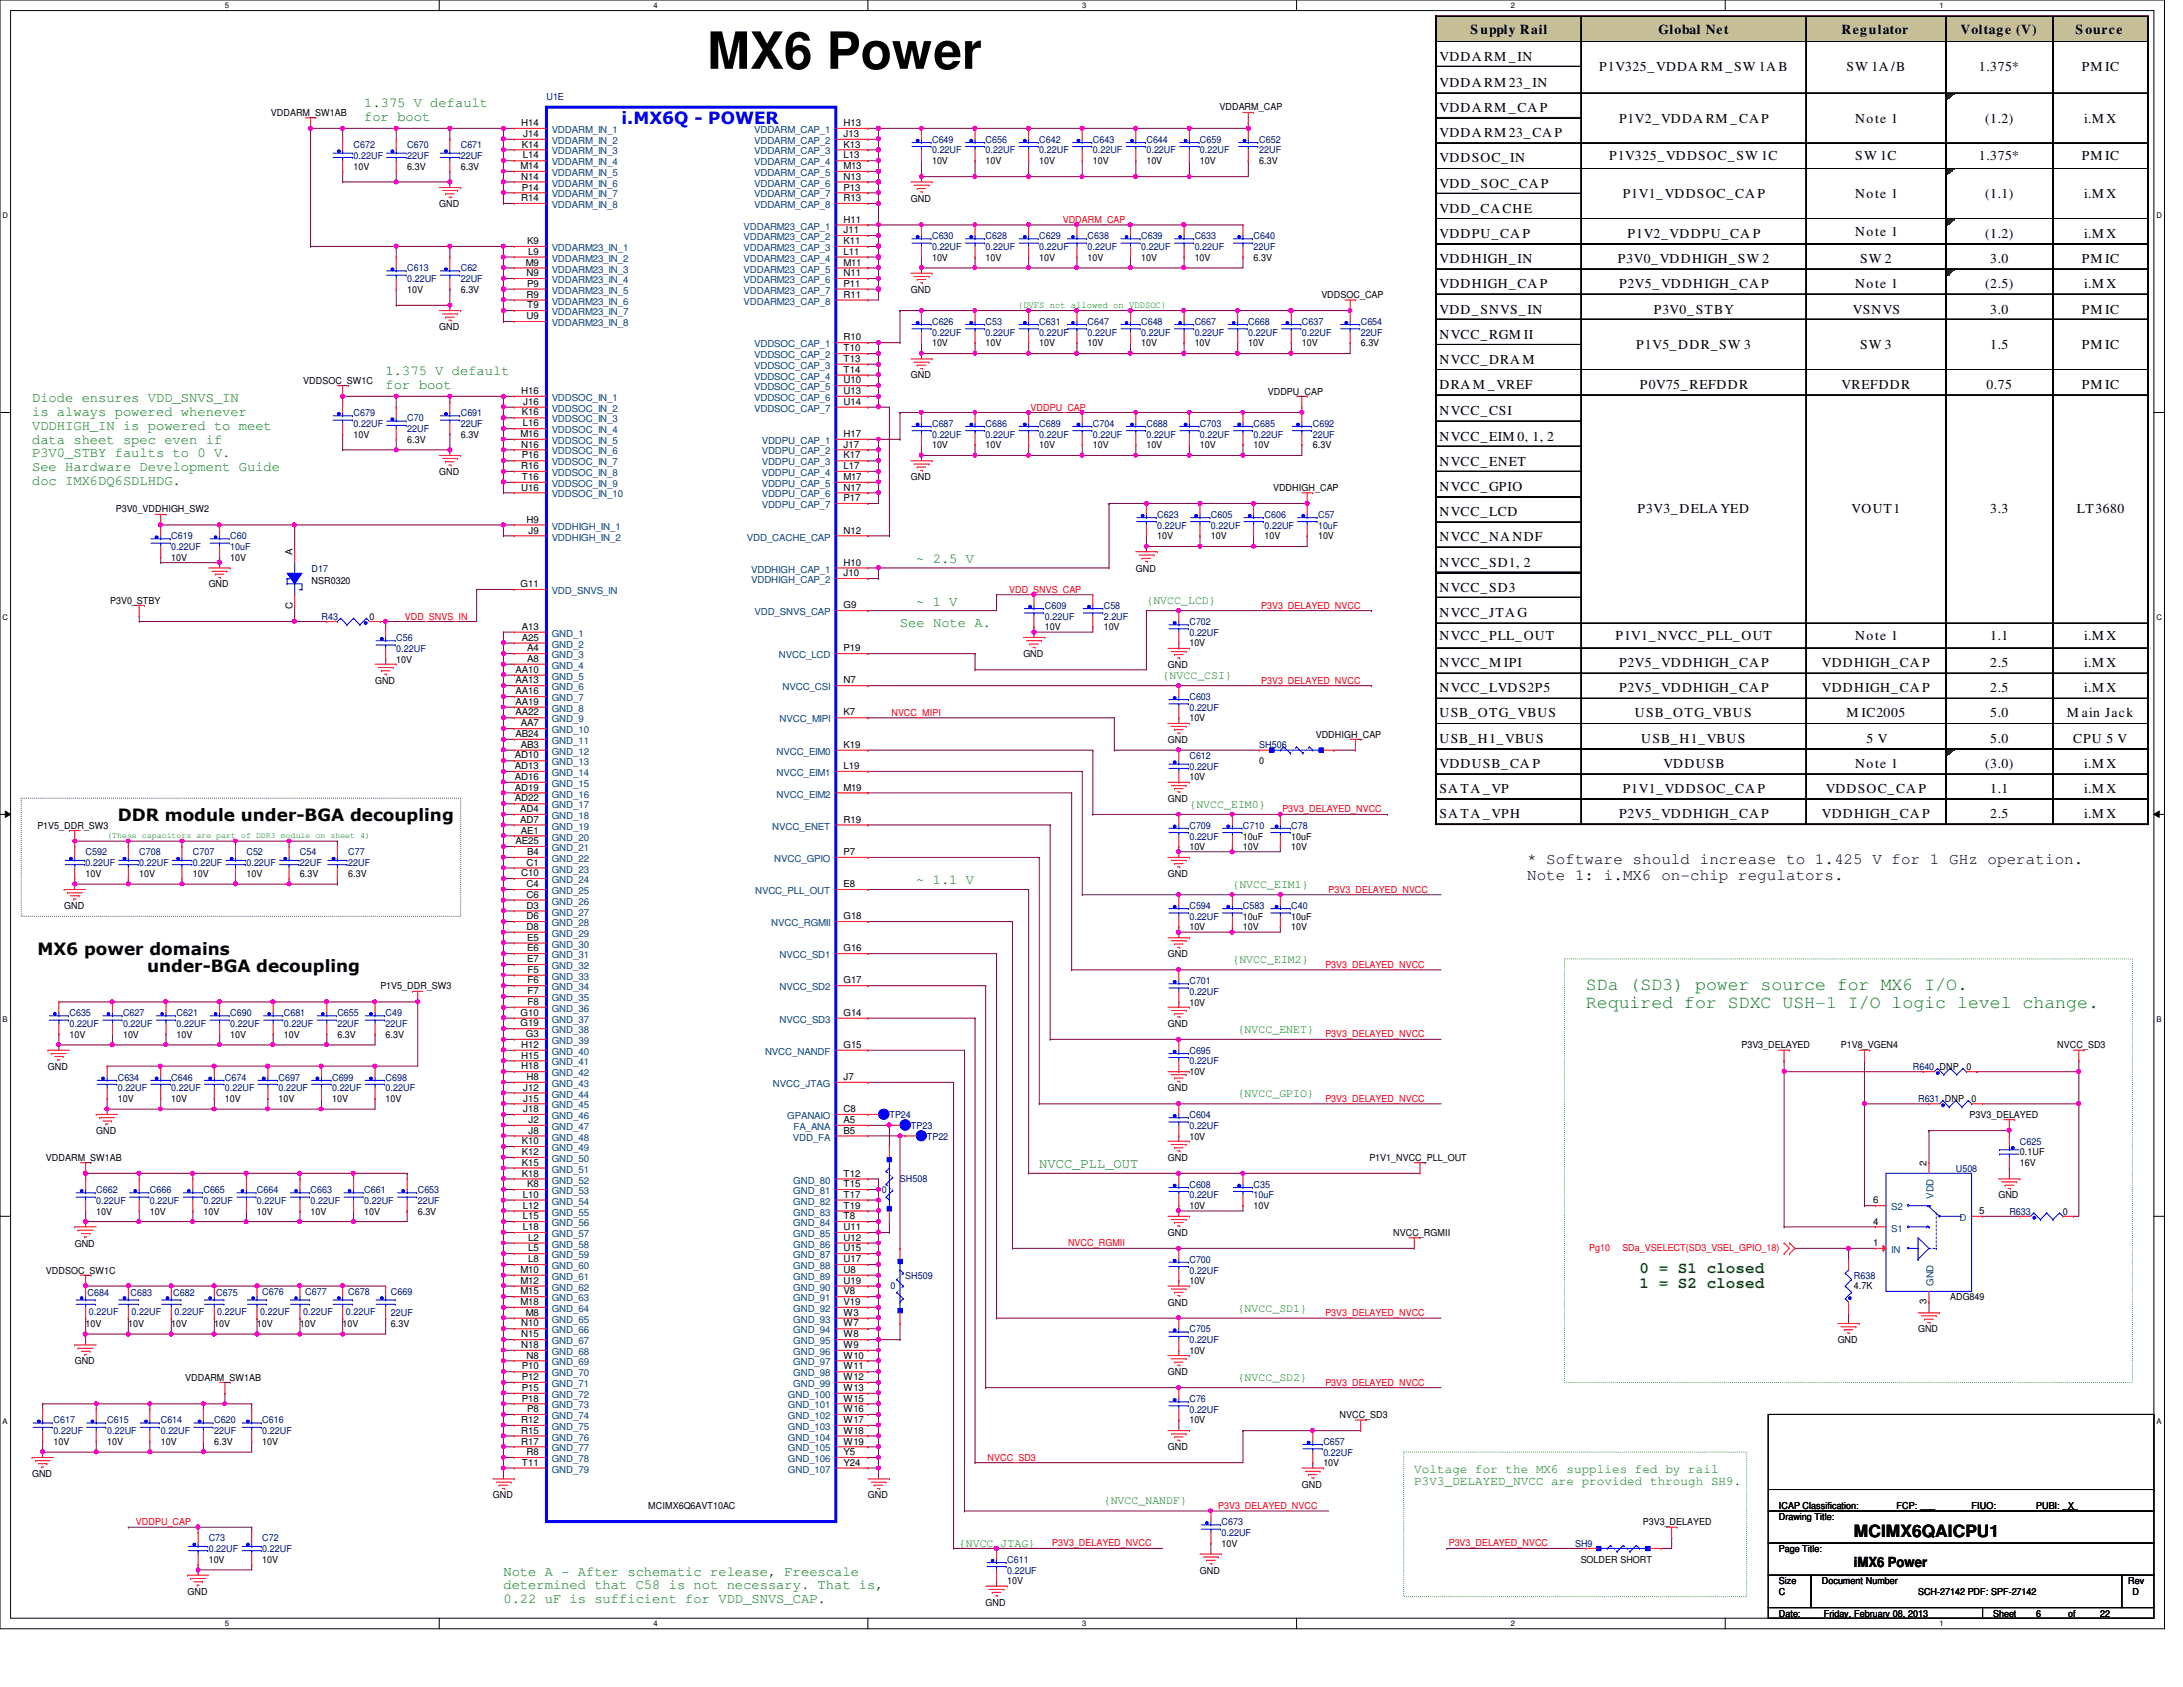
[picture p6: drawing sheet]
<svg xmlns="http://www.w3.org/2000/svg" width="279mm" height="216mm" viewBox="0 0 279 216" stroke-linecap="round" stroke-linejoin="round" font-family="sans-serif">
<defs><g id="words">
<text font-size="6.6" x="90.5" y="8.8">MX6 Power</text>
<g font-size="2.3" fill="#008000">
<text x="203" y="126.7">SDa (SD3) power source for MX6 I/O.</text>
<text x="203" y="129">Required for SDXC USH-1 I/O logic level change.</text>
</g>
<text font-size="2.2" fill="#00f" x="79.5" y="15.9">i.MX6Q - POWER</text>
<g font-size="2.2">
<text x="15.1" y="105">DDR module under-BGA decoupling</text>
<text x="4.8" y="122.2">MX6 power domains</text>
<text x="18.8" y="124.3">under-BGA decoupling</text>
<text x="237.3" y="196.8">MCIMX6QAICPU1</text>
</g>
<g font-size="2">
<text x="195.5" y="110.6">* Software should increase to 1.425 V for 1 GHz operation.</text>
<text x="195.5" y="112.6">Note 1: i.MX6 on-chip regulators.</text>
</g>
<g font-size="2" fill="#008000">
<text x="209.8" y="162.9">0 = S1 closed</text>
<text x="209.8" y="164.9">1 = S2 closed</text>
</g>
<g font-size="1.8" fill="#008000">
<text x="46.6" y="13.7">1.375 V default</text>
<text x="46.6" y="15.5">for boot</text>
<text x="4.1" y="51.4">Diode ensures VDD_SNVS_IN</text>
<text x="4.1" y="53.2">is always powered whenever</text>
<text x="49.4" y="48">1.375 V default</text>
<text x="49.4" y="49.8">for boot</text>
<text x="4.1" y="55">VDDHIGH_IN is powered to meet</text>
<text x="4.1" y="56.8">data sheet spec even if</text>
<text x="4.1" y="58.5">P3V0_STBY faults to 0 V.</text>
<text x="4.1" y="60.3">See Hardware Development Guide</text>
<text x="4.1" y="62.1">doc IMX6DQ6SDLHDG.</text>
<text x="117.3" y="72">~ 2.5 V</text>
<text x="117.3" y="77.5">~ 1 V</text>
<text x="115.2" y="80.3">See Note A.</text>
<text x="117.3" y="113.2">~ 1.1 V</text>
<text x="133" y="149.5">NVCC_PLL_OUT</text>
<text x="64.4" y="201.6">Note A - After schematic release, Freescale</text>
<text x="64.4" y="203.4">determined that C58 is not necessary. That is,</text>
<text x="64.4" y="205.2">0.22 uF is sufficient for VDD_SNVS_CAP.</text>
</g>
<text font-size="1.8" x="237.3" y="200.5">iMX6 Power</text>
<g font-size="1.7">
<text x="188.2" y="4.3">S upply Rail</text>
<text x="212.3" y="4.3">Global Net</text>
<text x="235.7" y="4.3">Regulator</text>
<text x="250.9" y="4.3">Voltage (V)</text>
<text x="265.6" y="4.3">S ource</text>
<text x="184.2" y="7.7">VDDA RM _IN</text>
<text x="184.2" y="11.1">VDDA RM 23_IN</text>
<text x="204.7" y="9.1">P1V325_VDDA RM _SW 1A B</text>
<text x="236.3" y="9.1">SW 1A /B</text>
<text x="253.3" y="9.1">1.375*</text>
<text x="266.4" y="9.1">PM IC</text>
<text x="184.2" y="14.4">VDDA RM _CA P</text>
<text x="184.2" y="17.6">VDDA RM 23_CA P</text>
<text x="207.2" y="15.7">P1V2_VDDA RM _CA P</text>
<text x="237.4" y="15.7">Note 1</text>
<text x="254.1" y="15.7">(1.2)</text>
<text x="266.7" y="15.7">i.M X</text>
<text x="184.2" y="20.8">VDDSOC_IN</text>
<text x="206" y="20.5">P1V325_VDDSOC_SW 1C</text>
<text x="237.4" y="20.5">SW 1C</text>
<text x="253.3" y="20.5">1.375*</text>
<text x="266.4" y="20.5">PM IC</text>
<text x="184.2" y="24">VDD_SOC_CA P</text>
<text x="184.2" y="27.2">VDD_CA CHE</text>
<text x="207.7" y="25.4">P1V1_VDDSOC_CA P</text>
<text x="237.4" y="25.4">Note 1</text>
<text x="254.1" y="25.4">(1.1)</text>
<text x="266.7" y="25.4">i.M X</text>
<text x="184.2" y="30.5">VDDPU_CA P</text>
<text x="184.2" y="33.7">VDDHIGH_IN</text>
<text x="207.1" y="33.7">P3V0_VDDHIGH_SW 2</text>
<text x="208.3" y="30.5">P1V2_VDDPU_CA P</text>
<text x="237.4" y="30.2">Note 1</text>
<text x="238.1" y="33.7">SW 2</text>
<text x="254.1" y="30.5">(1.2)</text>
<text x="254.7" y="33.7">3.0</text>
<text x="266.4" y="33.7">PM IC</text>
<text x="266.7" y="30.5">i.M X</text>
<text x="184.2" y="36.9">VDDHIGH_CA P</text>
<text x="184.2" y="40.1">VDD_SNVS_IN</text>
<text x="207.2" y="36.9">P2V5_VDDHIGH_CA P</text>
<text x="211.7" y="40.1">P3V0_STBY</text>
<text x="237.2" y="40.1">VSNVS</text>
<text x="237.4" y="36.9">Note 1</text>
<text x="254.1" y="36.9">(2.5)</text>
<text x="254.7" y="40.1">3.0</text>
<text x="266.4" y="40.1">PM IC</text>
<text x="266.7" y="36.9">i.M X</text>
<text x="184.2" y="43.3">NVCC_RGM II</text>
<text x="184.2" y="46.6">NVCC_DRA M</text>
<text x="209.4" y="44.7">P1V5_DDR_SW 3</text>
<text x="238.1" y="44.7">SW 3</text>
<text x="254.7" y="44.7">1.5</text>
<text x="266.4" y="44.7">PM IC</text>
<text x="184.2" y="49.8">DRA M _VREF</text>
<text x="184.2" y="53.2">NVCC_CSI</text>
<text x="209.9" y="49.8">P0V75_REFDDR</text>
<text x="235.7" y="49.8">VREFDDR</text>
<text x="254.3" y="49.8">0.75</text>
<text x="266.4" y="49.8">PM IC</text>
<text x="184.2" y="56.4">NVCC_EIM 0, 1, 2</text>
<text x="184.2" y="59.6">NVCC_ENET</text>
<text x="184.2" y="62.8">NVCC_GPIO</text>
<text x="209.6" y="65.7">P3V3_DELA YED</text>
<text x="237" y="65.7">VOUT1</text>
<text x="254.7" y="65.7">3.3</text>
<text x="265.8" y="65.7">LT3680</text>
<text x="184.2" y="66">NVCC_LCD</text>
<text x="184.2" y="69.3">NVCC_NA NDF</text>
<text x="184.2" y="72.5">NVCC_SD1, 2</text>
<text x="184.2" y="75.7">NVCC_SD3</text>
<text x="184.2" y="79">NVCC_JTA G</text>
<text x="184.2" y="81.9">NVCC_PLL_OUT</text>
<text x="206.8" y="81.9">P1V1_NVCC_PLL_OUT</text>
<text x="237.4" y="81.9">Note 1</text>
<text x="254.7" y="81.9">1.1</text>
<text x="266.7" y="81.9">i.M X</text>
<text x="184.2" y="85.4">NVCC_M IPI</text>
<text x="184.2" y="88.6">NVCC_LVDS2P5</text>
<text x="207.2" y="85.4">P2V5_VDDHIGH_CA P</text>
<text x="207.2" y="88.6">P2V5_VDDHIGH_CA P</text>
<text x="233.2" y="85.4">VDDHIGH_CA P</text>
<text x="233.2" y="88.6">VDDHIGH_CA P</text>
<text x="254.7" y="85.4">2.5</text>
<text x="254.7" y="88.6">2.5</text>
<text x="266.7" y="85.4">i.M X</text>
<text x="266.7" y="88.6">i.M X</text>
<text x="184.2" y="91.8">USB_OTG_VBUS</text>
<text x="184.2" y="95.1">USB_H1_VBUS</text>
<text x="209.3" y="91.8">USB_OTG_VBUS</text>
<text x="210.1" y="95.1">USB_H1_VBUS</text>
<text x="236.3" y="91.8">M IC2005</text>
<text x="238.9" y="95.1">5 V</text>
<text x="254.7" y="91.8">5.0</text>
<text x="254.7" y="95.1">5.0</text>
<text x="264.5" y="91.8">M ain Jack</text>
<text x="265.3" y="95.1">CPU 5 V</text>
<text x="184.2" y="98.3">VDDUSB_CA P</text>
<text x="184.2" y="101.5">SA TA _VP</text>
<text x="207.7" y="101.5">P1V1_VDDSOC_CA P</text>
<text x="212.9" y="98.3">VDDUSB</text>
<text x="233.7" y="101.5">VDDSOC_CA P</text>
<text x="237.4" y="98.3">Note 1</text>
<text x="254.1" y="98.3">(3.0)</text>
<text x="254.7" y="101.5">1.1</text>
<text x="266.7" y="101.5">i.M X</text>
<text x="266.7" y="98.3">i.M X</text>
<text x="184.2" y="104.7">SA TA _VPH</text>
<text x="207.2" y="104.7">P2V5_VDDHIGH_CA P</text>
<text x="233.2" y="104.7">VDDHIGH_CA P</text>
<text x="254.7" y="104.7">2.5</text>
<text x="266.7" y="104.7">i.M X</text>
</g>
<g font-size="1.6" fill="#008000">
<text x="181" y="188.5">Voltage for the MX6 supplies fed by rail</text>
<text x="181" y="190.1">P3V3_DELAYED_NVCC are provided through SH9.</text>
</g>
<g font-size="1.5" fill="#008000">
<text x="146.7" y="77.3">{NVCC_LCD}</text>
<text x="148.8" y="87">{NVCC_CSI}</text>
<text x="152.2" y="103.4">{NVCC_EIM0}</text>
<text x="157.7" y="113.7">{NVCC_EIM1}</text>
<text x="157.7" y="123.3">{NVCC_EIM2}</text>
<text x="158.4" y="132.2">{NVCC_ENET}</text>
<text x="158.4" y="140.4">{NVCC_GPIO}</text>
<text x="158.4" y="167.9">{NVCC_SD1}</text>
<text x="158.4" y="176.8">{NVCC_SD2}</text>
<text x="141.3" y="192.5">{NVCC_NANDF}</text>
<text x="122.7" y="198">{NVCC_JTAG}</text>
</g>
<g font-size="1.2">
<text x="34.7" y="14.9">VDDARM_SW1AB</text>
<text x="66.7" y="16.1">H14</text>
<text x="67" y="17.5">J14</text>
<text x="107.9" y="16.1">H13</text>
<text x="107.9" y="17.5">J13</text>
<text x="156.1" y="14.1">VDDARM_CAP</text>
<text x="45.3" y="21.7">10V</text>
<text x="52.1" y="21.7">6.3V</text>
<text x="59" y="21.7">6.3V</text>
<text x="66.6" y="21.6">M14</text>
<text x="66.7" y="23">N14</text>
<text x="66.8" y="18.9">K14</text>
<text x="66.9" y="20.3">L14</text>
<text x="107.9" y="18.9">K13</text>
<text x="107.9" y="20.3">L13</text>
<text x="107.9" y="21.6">M13</text>
<text x="107.9" y="23">N13</text>
<text x="119.3" y="21">10V</text>
<text x="126.2" y="21">10V</text>
<text x="133" y="21">10V</text>
<text x="139.9" y="21">10V</text>
<text x="146.7" y="21">10V</text>
<text x="153.6" y="21">10V</text>
<text x="161.2" y="21">6.3V</text>
<text x="56.2" y="26.5">GND</text>
<text x="66.7" y="25.7">R14</text>
<text x="66.8" y="24.4">P14</text>
<text x="107.9" y="24.4">P13</text>
<text x="107.9" y="25.7">R13</text>
<text x="107.9" y="28.5">H11</text>
<text x="107.9" y="29.8">J11</text>
<text x="116.6" y="25.8">GND</text>
<text x="67.3" y="34">M9</text>
<text x="67.4" y="35.3">N9</text>
<text x="67.5" y="31.2">K9</text>
<text x="67.6" y="32.6">L9</text>
<text x="107.9" y="31.2">K11</text>
<text x="107.9" y="32.6">L11</text>
<text x="107.9" y="34">M11</text>
<text x="107.9" y="35.3">N11</text>
<text x="119.3" y="33.4">10V</text>
<text x="126.2" y="33.4">10V</text>
<text x="133" y="33.4">10V</text>
<text x="139.2" y="33.4">10V</text>
<text x="146" y="33.4">10V</text>
<text x="152.9" y="33.4">10V</text>
<text x="160.4" y="33.4">6.3V</text>
<text x="52.1" y="37.5">10V</text>
<text x="59" y="37.5">6.3V</text>
<text x="67.4" y="38.1">R9</text>
<text x="67.4" y="40.9">U9</text>
<text x="67.5" y="36.7">P9</text>
<text x="67.5" y="39.5">T9</text>
<text x="107.9" y="38.1">R11</text>
<text x="107.9" y="36.7">P11</text>
<text x="116.6" y="37.5">GND</text>
<text x="169.1" y="38.1">VDDSOC_CAP</text>
<text x="56.2" y="42.3">GND</text>
<text x="107.9" y="43.6">R10</text>
<text x="107.9" y="45">T10</text>
<text x="107.9" y="46.3">T13</text>
<text x="107.9" y="47.7">T14</text>
<text x="119.3" y="44.3">10V</text>
<text x="126.2" y="44.3">10V</text>
<text x="133" y="44.3">10V</text>
<text x="139.2" y="44.3">10V</text>
<text x="146" y="44.3">10V</text>
<text x="152.9" y="44.3">10V</text>
<text x="159.8" y="44.3">10V</text>
<text x="166.6" y="44.3">10V</text>
<text x="174.2" y="44.3">6.3V</text>
<text x="38.8" y="49.1">VDDSOC_SW1C</text>
<text x="66.7" y="50.4">H16</text>
<text x="66.8" y="53.2">K16</text>
<text x="67" y="51.8">J16</text>
<text x="107.9" y="49.1">U10</text>
<text x="107.9" y="50.4">U13</text>
<text x="107.9" y="51.8">U14</text>
<text x="116.6" y="48.4">GND</text>
<text x="162.3" y="50.5">VDDPU_CAP</text>
<text x="45.3" y="56">10V</text>
<text x="52.1" y="56.7">6.3V</text>
<text x="59" y="56">6.3V</text>
<text x="66.6" y="55.9">M16</text>
<text x="66.7" y="57.3">N16</text>
<text x="66.8" y="58.7">P16</text>
<text x="66.9" y="54.6">L16</text>
<text x="107.9" y="57.3">J17</text>
<text x="107.9" y="58.7">K17</text>
<text x="107.9" y="55.9">H17</text>
<text x="119.3" y="57.4">10V</text>
<text x="126.2" y="57.4">10V</text>
<text x="133" y="57.4">10V</text>
<text x="139.9" y="57.4">10V</text>
<text x="146.7" y="57.4">10V</text>
<text x="153.6" y="57.4">10V</text>
<text x="160.4" y="57.4">10V</text>
<text x="168" y="57.4">6.3V</text>
<text x="14.8" y="65.6">P3V0_VDDHIGH_SW2</text>
<text x="56.2" y="60.8">GND</text>
<text x="66.7" y="60">R16</text>
<text x="66.7" y="62.8">U16</text>
<text x="66.8" y="61.4">T16</text>
<text x="107.9" y="60">L17</text>
<text x="107.9" y="61.4">M17</text>
<text x="107.9" y="62.8">N17</text>
<text x="107.9" y="64.1">P17</text>
<text x="116.6" y="61.5">GND</text>
<text x="162.9" y="62.9">VDDHIGH_CAP</text>
<text x="21.9" y="71.8">10V</text>
<text x="29.5" y="71.8">10V</text>
<text x="37.4" y="71" transform="rotate(-90 37.4 71)">A</text>
<text x="67.4" y="66.9">H9</text>
<text x="67.6" y="68.3">J9</text>
<text x="107.9" y="68.3">N12</text>
<text x="148.1" y="69">10V</text>
<text x="155" y="69">10V</text>
<text x="161.8" y="69">10V</text>
<text x="168.7" y="69">10V</text>
<text x="14.1" y="77.3">P3V0_STBY</text>
<text x="26.7" y="75.2">GND</text>
<text x="37.4" y="78" transform="rotate(-90 37.4 78)">C</text>
<text x="39.9" y="74.8">NSR0320</text>
<text x="66.6" y="75.1">G11</text>
<text x="107.9" y="72.4">H10</text>
<text x="107.9" y="73.7">J10</text>
<text x="107.9" y="77.9">G9</text>
<text x="145.4" y="73.2">GND</text>
<text x="47.3" y="79.3">0</text>
<text x="66.8" y="80.6">A13</text>
<text x="66.8" y="82">A25</text>
<text x="67.5" y="83.4">A4</text>
<text x="107.9" y="83.4">P19</text>
<text x="133.7" y="80.7">10V</text>
<text x="141.3" y="80.7">10V</text>
<text x="152.2" y="82.7">10V</text>
<text x="48" y="87.5">GND</text>
<text x="50.7" y="84.8">10V</text>
<text x="66" y="86.1">AA10</text>
<text x="66" y="87.5">AA13</text>
<text x="66" y="88.9">AA16</text>
<text x="67.5" y="84.7">A8</text>
<text x="107.9" y="87.5">N7</text>
<text x="131" y="84.1">GND</text>
<text x="149.5" y="85.5">GND</text>
<text x="66" y="90.2">AA19</text>
<text x="66" y="91.6">AA22</text>
<text x="66" y="94.3">AB24</text>
<text x="66.7" y="93">AA7</text>
<text x="66.7" y="95.7">AB3</text>
<text x="107.9" y="95.7">K19</text>
<text x="107.9" y="91.6">K7</text>
<text x="149.5" y="95.1">GND</text>
<text x="152.2" y="92.3">10V</text>
<text x="168.4" y="94.4">VDDHIGH_CAP</text>
<text x="65.9" y="97.1">AD10</text>
<text x="65.9" y="98.4">AD13</text>
<text x="65.9" y="99.8">AD16</text>
<text x="65.9" y="101.2">AD19</text>
<text x="107.9" y="98.4">L19</text>
<text x="107.9" y="101.2">M19</text>
<text x="152.2" y="99.9">10V</text>
<text x="161.2" y="97.8">0</text>
<text x="4.8" y="106">P1V5_DDR_SW3</text>
<text x="65.9" y="102.6">AD22</text>
<text x="66.6" y="103.9">AD4</text>
<text x="66.6" y="105.3">AD7</text>
<text x="66.7" y="106.7">AE1</text>
<text x="107.9" y="105.3">R19</text>
<text x="149.5" y="102.6">GND</text>
<text x="159.1" y="107.4">10uF</text>
<text x="165.3" y="107.4">10uF</text>
<text x="11" y="112.2">10V</text>
<text x="17.8" y="112.2">10V</text>
<text x="24.7" y="112.2">10V</text>
<text x="31.5" y="112.2">10V</text>
<text x="38.4" y="112.2">6.3V</text>
<text x="44.6" y="112.2">6.3V</text>
<text x="66" y="108">AE25</text>
<text x="66.7" y="112.1">C10</text>
<text x="67.4" y="110.8">C1</text>
<text x="67.4" y="113.5">C4</text>
<text x="67.5" y="109.4">B4</text>
<text x="107.9" y="113.5">E8</text>
<text x="107.9" y="109.4">P7</text>
<text x="149.5" y="112.2">GND</text>
<text x="152.2" y="108.8">10V</text>
<text x="159.1" y="108.8">10V</text>
<text x="165.3" y="108.8">10V</text>
<text x="8.2" y="116.3">GND</text>
<text x="67.4" y="114.9">C6</text>
<text x="67.4" y="116.3">D3</text>
<text x="67.4" y="117.6">D6</text>
<text x="67.4" y="119">D8</text>
<text x="107.9" y="117.6">G18</text>
<text x="152.2" y="119.1">10V</text>
<text x="159.1" y="117.7">10uF</text>
<text x="159.1" y="119.1">10V</text>
<text x="165.3" y="117.7">10uF</text>
<text x="165.3" y="119.1">10V</text>
<text x="67.5" y="120.4">E5</text>
<text x="67.5" y="121.8">E6</text>
<text x="67.5" y="123.1">E7</text>
<text x="67.5" y="124.5">F5</text>
<text x="67.5" y="125.9">F6</text>
<text x="107.9" y="125.9">G17</text>
<text x="107.9" y="121.8">G16</text>
<text x="149.5" y="122.5">GND</text>
<text x="48.7" y="126.6">P1V5_DDR_SW3</text>
<text x="66.6" y="130">G10</text>
<text x="66.6" y="131.4">G19</text>
<text x="67.5" y="127.3">F7</text>
<text x="67.5" y="128.6">F8</text>
<text x="107.9" y="130">G14</text>
<text x="149.5" y="131.4">GND</text>
<text x="152.2" y="128.7">10V</text>
<text x="6.1" y="136.9">GND</text>
<text x="8.9" y="132.8">10V</text>
<text x="15.7" y="132.8">10V</text>
<text x="22.6" y="132.8">10V</text>
<text x="29.5" y="132.8">10V</text>
<text x="36.3" y="132.8">10V</text>
<text x="43.2" y="132.8">6.3V</text>
<text x="49.4" y="132.8">6.3V</text>
<text x="66.7" y="134.1">H12</text>
<text x="66.7" y="135.5">H15</text>
<text x="66.7" y="136.9">H18</text>
<text x="67.3" y="132.7">G3</text>
<text x="107.9" y="134.1">G15</text>
<text x="152.2" y="137.6">10V</text>
<text x="222.9" y="134.2">P3V3_DELAYED</text>
<text x="235.6" y="134.2">P1V8_VGEN4</text>
<text x="251.7" y="136.9">0</text>
<text x="263.3" y="134.2">NVCC_SD3</text>
<text x="15.1" y="141">10V</text>
<text x="21.9" y="141">10V</text>
<text x="28.8" y="141">10V</text>
<text x="35.6" y="141">10V</text>
<text x="42.5" y="141">10V</text>
<text x="49.4" y="141">10V</text>
<text x="67" y="139.6">J12</text>
<text x="67" y="141">J15</text>
<text x="67" y="142.3">J18</text>
<text x="67.4" y="138.2">H8</text>
<text x="67.6" y="143.7">J2</text>
<text x="107.9" y="142.3">C8</text>
<text x="107.9" y="138.2">J7</text>
<text x="107.9" y="143.7">A5</text>
<text x="149.5" y="139.7">GND</text>
<text x="252.1" y="143.1">P3V3_DELAYED</text>
<text x="252.3" y="141">0</text>
<text x="5.9" y="148.6">VDDARM_SW1AB</text>
<text x="12.3" y="145.2">GND</text>
<text x="66.8" y="146.4">K10</text>
<text x="66.8" y="147.8">K12</text>
<text x="66.8" y="149.2">K15</text>
<text x="67.6" y="145.1">J8</text>
<text x="107.9" y="145.1">B5</text>
<text x="149.5" y="148.6">GND</text>
<text x="152.2" y="145.8">10V</text>
<text x="175.3" y="148.6">P1V1_NVCC_PLL_OUT</text>
<text x="246.6" y="149.2" transform="rotate(-90 246.6 149.2)">2</text>
<text x="258.5" y="147.9">0.1UF</text>
<text x="258.5" y="149.3">16V</text>
<text x="12.3" y="155.4">10V</text>
<text x="19.2" y="155.4">10V</text>
<text x="26" y="155.4">10V</text>
<text x="32.9" y="155.4">10V</text>
<text x="39.8" y="155.4">10V</text>
<text x="46.6" y="155.4">10V</text>
<text x="53.5" y="155.4">6.3V</text>
<text x="66.8" y="150.6">K18</text>
<text x="66.9" y="153.3">L10</text>
<text x="66.9" y="154.7">L12</text>
<text x="67.5" y="151.9">K8</text>
<text x="107.9" y="150.6">T12</text>
<text x="107.9" y="151.9">T15</text>
<text x="107.9" y="153.3">T17</text>
<text x="107.9" y="154.7">T19</text>
<text x="152.2" y="154.7">10V</text>
<text x="160.4" y="154.7">10V</text>
<text x="239.7" y="154">6</text>
<text x="253.3" y="155.4">5</text>
<text x="255.8" y="153.4">GND</text>
<text x="264" y="155.4">0</text>
<text x="9.6" y="159.6">GND</text>
<text x="66.9" y="156">L15</text>
<text x="66.9" y="157.4">L18</text>
<text x="67.6" y="158.8">L2</text>
<text x="67.6" y="160.1">L5</text>
<text x="67.6" y="161.5">L8</text>
<text x="107.9" y="156">T8</text>
<text x="107.9" y="157.4">U11</text>
<text x="107.9" y="158.8">U12</text>
<text x="107.9" y="160.1">U15</text>
<text x="107.9" y="161.5">U17</text>
<text x="149.5" y="158.2">GND</text>
<text x="178.3" y="158.2">NVCC_RGMII</text>
<text x="239.7" y="159.5">1</text>
<text x="239.7" y="156.7">4</text>
<text x="5.9" y="163">VDDSOC_SW1C</text>
<text x="66.6" y="162.9">M10</text>
<text x="66.6" y="164.3">M12</text>
<text x="66.6" y="165.7">M15</text>
<text x="66.6" y="167">M18</text>
<text x="107.9" y="162.9">U8</text>
<text x="107.9" y="164.3">U19</text>
<text x="107.9" y="165.7">V8</text>
<text x="107.9" y="167">V19</text>
<text x="149.5" y="167.1">GND</text>
<text x="152.2" y="164.3">10V</text>
<text x="237.3" y="165">4.7K</text>
<text x="246.6" y="166.9" transform="rotate(-90 246.6 166.9)">3</text>
<text x="249.6" y="166.4">ADG849</text>
<text x="11" y="169.8">10V</text>
<text x="16.4" y="169.8">10V</text>
<text x="21.9" y="169.8">10V</text>
<text x="27.4" y="169.8">10V</text>
<text x="32.9" y="169.8">10V</text>
<text x="38.4" y="169.8">10V</text>
<text x="43.9" y="169.8">10V</text>
<text x="50" y="169.8">6.3V</text>
<text x="66.7" y="169.8">N10</text>
<text x="66.7" y="171.2">N15</text>
<text x="66.7" y="172.5">N18</text>
<text x="67.3" y="168.4">M8</text>
<text x="67.4" y="173.9">N8</text>
<text x="107.9" y="168.4">W3</text>
<text x="107.9" y="169.8">W7</text>
<text x="107.9" y="171.2">W8</text>
<text x="107.9" y="172.5">W9</text>
<text x="107.9" y="173.9">W10</text>
<text x="152.2" y="173.3">10V</text>
<text x="235.2" y="171.9">GND</text>
<text x="245.5" y="170.5">GND</text>
<text x="9.6" y="174.6">GND</text>
<text x="23.7" y="176.7">VDDARM_SW1AB</text>
<text x="66.8" y="178">P15</text>
<text x="66.8" y="179.4">P18</text>
<text x="66.8" y="176.6">P12</text>
<text x="66.8" y="175.3">P10</text>
<text x="107.9" y="175.3">W11</text>
<text x="107.9" y="176.6">W12</text>
<text x="107.9" y="178">W13</text>
<text x="107.9" y="179.4">W15</text>
<text x="149.5" y="176">GND</text>
<text x="6.9" y="184.9">10V</text>
<text x="13.7" y="184.9">10V</text>
<text x="20.6" y="184.9">10V</text>
<text x="27.4" y="184.9">6.3V</text>
<text x="33.6" y="184.9">10V</text>
<text x="66.7" y="182.1">R12</text>
<text x="66.7" y="183.5">R15</text>
<text x="66.7" y="184.9">R17</text>
<text x="67.5" y="180.7">P8</text>
<text x="107.9" y="180.7">W16</text>
<text x="107.9" y="182.1">W17</text>
<text x="107.9" y="183.5">W18</text>
<text x="107.9" y="184.9">W19</text>
<text x="149.5" y="185.6">GND</text>
<text x="152.2" y="182.2">10V</text>
<text x="171.4" y="181.5">NVCC_SD3</text>
<text x="4.1" y="189">GND</text>
<text x="63.1" y="191.8">GND</text>
<text x="66.8" y="187.6">T11</text>
<text x="67.4" y="186.2">R8</text>
<text x="107.9" y="186.2">Y5</text>
<text x="107.9" y="187.6">Y24</text>
<text x="111.1" y="191.8">GND</text>
<text x="166.6" y="190.4">GND</text>
<text x="169.4" y="187.7">10V</text>
<text x="83" y="193.2">MCIMX6Q6AVT10AC</text>
<text x="156.3" y="198">10V</text>
<text x="210.3" y="195.2">P3V3_DELAYED</text>
<text x="227.7" y="194.5">Drawing Title:</text>
<text x="227.7" y="193.2">ICAP Classification:</text>
<text x="242.7" y="193.2">FCP: ___</text>
<text x="252.3" y="193.2">FIUO:</text>
<text x="260.6" y="193.2">PUBI: ___</text>
<text x="264.7" y="193.2">X</text>
<text x="26.7" y="200">10V</text>
<text x="33.6" y="200">10V</text>
<text x="128.9" y="202.7">10V</text>
<text x="153.6" y="201.4">GND</text>
<text x="202.3" y="200">SOLDER SHORT</text>
<text x="227.7" y="202.7">Size</text>
<text x="227.7" y="198.6">Page Title:</text>
<text x="233.2" y="202.7">Document Number</text>
<text x="272.4" y="202.7">Rev</text>
<text x="24" y="204.1">GND</text>
<text x="126.2" y="205.5">GND</text>
<text x="227.7" y="206.9">Date:</text>
<text x="227.7" y="204.1">C</text>
<text x="233.4" y="206.9">Friday, February 08, 2013</text>
<text x="245.5" y="204.1">SCH-27142 PDF: SPF-27142</text>
<text x="255.1" y="206.9">Sheet</text>
<text x="260.6" y="206.9">6</text>
<text x="264.7" y="206.9">of</text>
<text x="268.8" y="206.9">22</text>
<text x="272.9" y="204.1">D</text>
</g>
<g font-size="1.2" fill="#000080">
<text x="69.9" y="12.8">U1E</text>
<text x="45.3" y="19">C672</text>
<text x="45.3" y="20.3">0.22UF</text>
<text x="52.1" y="19">C670</text>
<text x="52.1" y="20.3">22UF</text>
<text x="59" y="19">C671</text>
<text x="59" y="20.3">22UF</text>
<text x="119.3" y="18.3">C649</text>
<text x="119.3" y="19.6">0.22UF</text>
<text x="126.2" y="18.3">C656</text>
<text x="126.2" y="19.6">0.22UF</text>
<text x="133" y="18.3">C642</text>
<text x="133" y="19.6">0.22UF</text>
<text x="139.9" y="18.3">C643</text>
<text x="139.9" y="19.6">0.22UF</text>
<text x="146.7" y="18.3">C644</text>
<text x="146.7" y="19.6">0.22UF</text>
<text x="153.6" y="18.3">C659</text>
<text x="153.6" y="19.6">0.22UF</text>
<text x="161.2" y="18.3">C652</text>
<text x="161.2" y="19.6">22UF</text>
<text x="52.1" y="34.7">C613</text>
<text x="59" y="34.7">C62</text>
<text x="119.3" y="30.6">C630</text>
<text x="119.3" y="32">0.22UF</text>
<text x="126.2" y="30.6">C628</text>
<text x="126.2" y="32">0.22UF</text>
<text x="133" y="30.6">C629</text>
<text x="133" y="32">0.22UF</text>
<text x="139.2" y="30.6">C638</text>
<text x="139.2" y="32">0.22UF</text>
<text x="146" y="30.6">C639</text>
<text x="146" y="32">0.22UF</text>
<text x="152.9" y="30.6">C633</text>
<text x="152.9" y="32">0.22UF</text>
<text x="160.4" y="30.6">C640</text>
<text x="160.4" y="32">22UF</text>
<text x="52.1" y="36.1">0.22UF</text>
<text x="59" y="36.1">22UF</text>
<text x="119.3" y="41.6">C626</text>
<text x="126.2" y="41.6">C53</text>
<text x="133" y="41.6">C631</text>
<text x="139.2" y="41.6">C647</text>
<text x="146" y="41.6">C648</text>
<text x="152.9" y="41.6">C667</text>
<text x="159.8" y="41.6">C668</text>
<text x="166.6" y="41.6">C637</text>
<text x="174.2" y="41.6">C654</text>
<text x="119.3" y="43">0.22UF</text>
<text x="126.2" y="43">0.22UF</text>
<text x="133" y="43">0.22UF</text>
<text x="139.2" y="43">0.22UF</text>
<text x="146" y="43">0.22UF</text>
<text x="152.9" y="43">0.22UF</text>
<text x="159.8" y="43">0.22UF</text>
<text x="166.6" y="43">0.22UF</text>
<text x="174.2" y="43">22UF</text>
<text x="45.3" y="53.3">C679</text>
<text x="52.1" y="53.9">C70</text>
<text x="59" y="53.3">C691</text>
<text x="45.3" y="54.6">0.22UF</text>
<text x="52.1" y="55.3">22UF</text>
<text x="59" y="54.6">22UF</text>
<text x="119.3" y="54.6">C687</text>
<text x="119.3" y="56">0.22UF</text>
<text x="126.2" y="54.6">C686</text>
<text x="126.2" y="56">0.22UF</text>
<text x="133" y="54.6">C689</text>
<text x="133" y="56">0.22UF</text>
<text x="139.9" y="54.6">C704</text>
<text x="139.9" y="56">0.22UF</text>
<text x="146.7" y="54.6">C688</text>
<text x="146.7" y="56">0.22UF</text>
<text x="153.6" y="54.6">C703</text>
<text x="153.6" y="56">0.22UF</text>
<text x="160.4" y="54.6">C685</text>
<text x="160.4" y="56">0.22UF</text>
<text x="168" y="54.6">C692</text>
<text x="168" y="56">22UF</text>
<text x="21.9" y="69">C619</text>
<text x="21.9" y="70.4">0.22UF</text>
<text x="29.5" y="69">C60</text>
<text x="29.5" y="70.4">10uF</text>
<text x="148.1" y="66.3">C623</text>
<text x="148.1" y="67.6">0.22UF</text>
<text x="155" y="66.3">C605</text>
<text x="155" y="67.6">0.22UF</text>
<text x="161.8" y="66.3">C606</text>
<text x="161.8" y="67.6">0.22UF</text>
<text x="168.7" y="66.3">C57</text>
<text x="168.7" y="67.6">10uF</text>
<text x="39.9" y="73.2">D17</text>
<text x="133.7" y="77.9">C609</text>
<text x="141.3" y="77.9">C58</text>
<text x="41.1" y="79.3">R43</text>
<text x="50.7" y="82">C56</text>
<text x="50.7" y="83.4">0.22UF</text>
<text x="133.7" y="79.3">0.22UF</text>
<text x="141.3" y="79.3">2.2UF</text>
<text x="152.2" y="80">C702</text>
<text x="152.2" y="81.4">0.22UF</text>
<text x="152.2" y="89.6">C603</text>
<text x="152.2" y="91">0.22UF</text>
<text x="161.2" y="95.8">SH506</text>
<text x="152.2" y="97.2">C612</text>
<text x="152.2" y="98.5">0.22UF</text>
<text x="152.2" y="106">C709</text>
<text x="152.2" y="107.4">0.22UF</text>
<text x="159.1" y="106">C710</text>
<text x="165.3" y="106">C78</text>
<text x="11" y="109.5">C592</text>
<text x="11" y="110.9">0.22UF</text>
<text x="17.8" y="109.5">C708</text>
<text x="17.8" y="110.9">0.22UF</text>
<text x="24.7" y="109.5">C707</text>
<text x="24.7" y="110.9">0.22UF</text>
<text x="31.5" y="109.5">C52</text>
<text x="31.5" y="110.9">0.22UF</text>
<text x="38.4" y="109.5">C54</text>
<text x="38.4" y="110.9">22UF</text>
<text x="44.6" y="109.5">C77</text>
<text x="44.6" y="110.9">22UF</text>
<text x="152.2" y="116.3">C594</text>
<text x="152.2" y="117.7">0.22UF</text>
<text x="159.1" y="116.3">C583</text>
<text x="165.3" y="116.3">C40</text>
<text x="152.2" y="125.9">C701</text>
<text x="8.9" y="130">C635</text>
<text x="8.9" y="131.4">0.22UF</text>
<text x="15.7" y="130">C627</text>
<text x="15.7" y="131.4">0.22UF</text>
<text x="22.6" y="130">C621</text>
<text x="22.6" y="131.4">0.22UF</text>
<text x="29.5" y="130">C690</text>
<text x="29.5" y="131.4">0.22UF</text>
<text x="36.3" y="130">C681</text>
<text x="36.3" y="131.4">0.22UF</text>
<text x="43.2" y="130">C655</text>
<text x="43.2" y="131.4">22UF</text>
<text x="49.4" y="130">C49</text>
<text x="49.4" y="131.4">22UF</text>
<text x="152.2" y="127.3">0.22UF</text>
<text x="152.2" y="134.9">C695</text>
<text x="152.2" y="136.2">0.22UF</text>
<text x="244.8" y="136.9">R640 DNP</text>
<text x="15.1" y="138.3">C634</text>
<text x="15.1" y="139.7">0.22UF</text>
<text x="21.9" y="138.3">C646</text>
<text x="21.9" y="139.7">0.22UF</text>
<text x="28.8" y="138.3">C674</text>
<text x="28.8" y="139.7">0.22UF</text>
<text x="35.6" y="138.3">C697</text>
<text x="35.6" y="139.7">0.22UF</text>
<text x="42.5" y="138.3">C699</text>
<text x="42.5" y="139.7">0.22UF</text>
<text x="49.4" y="138.3">C698</text>
<text x="49.4" y="139.7">0.22UF</text>
<text x="113.8" y="143.1">TP24</text>
<text x="152.2" y="143.1">C604</text>
<text x="245.5" y="141">R631 DNP</text>
<text x="116.6" y="144.4">TP23</text>
<text x="118.6" y="145.8">TP22</text>
<text x="152.2" y="144.4">0.22UF</text>
<text x="250.3" y="149.9">U508</text>
<text x="258.5" y="146.5">C625</text>
<text x="12.3" y="152.7">C662</text>
<text x="12.3" y="154.1">0.22UF</text>
<text x="19.2" y="152.7">C666</text>
<text x="19.2" y="154.1">0.22UF</text>
<text x="26" y="152.7">C665</text>
<text x="26" y="154.1">0.22UF</text>
<text x="32.9" y="152.7">C664</text>
<text x="32.9" y="154.1">0.22UF</text>
<text x="39.8" y="152.7">C663</text>
<text x="39.8" y="154.1">0.22UF</text>
<text x="46.6" y="152.7">C661</text>
<text x="46.6" y="154.1">0.22UF</text>
<text x="53.5" y="152.7">C653</text>
<text x="53.5" y="154.1">22UF</text>
<text x="112.9" y="152.7">0</text>
<text x="115.2" y="151.3">SH508</text>
<text x="152.2" y="152">C608</text>
<text x="152.2" y="153.4">0.22UF</text>
<text x="160.4" y="152">C35</text>
<text x="160.4" y="153.4">10uF</text>
<text x="257.2" y="155.4">R633</text>
<text x="152.2" y="161.6">C700</text>
<text x="11.2" y="165.9">C684</text>
<text x="16.7" y="165.9">C683</text>
<text x="22.2" y="165.9">C682</text>
<text x="27.7" y="165.9">C675</text>
<text x="33.6" y="165.7">C676</text>
<text x="39.1" y="165.7">C677</text>
<text x="44.6" y="165.7">C678</text>
<text x="50" y="165.7">C669</text>
<text x="114" y="165">0</text>
<text x="115.9" y="163.7">SH509</text>
<text x="152.2" y="163">0.22UF</text>
<text x="237.3" y="163.7">R638</text>
<text x="11.4" y="168.3">0.22UF</text>
<text x="16.8" y="168.3">0.22UF</text>
<text x="22.4" y="168.3">0.22UF</text>
<text x="27.8" y="168.3">0.22UF</text>
<text x="33.3" y="168.3">0.22UF</text>
<text x="38.8" y="168.3">0.22UF</text>
<text x="44.3" y="168.3">0.22UF</text>
<text x="50" y="168.4">22UF</text>
<text x="152.2" y="170.5">C705</text>
<text x="152.2" y="171.9">0.22UF</text>
<text x="152.2" y="179.5">C76</text>
<text x="6.9" y="182.2">C617</text>
<text x="6.9" y="183.6">0.22UF</text>
<text x="13.7" y="182.2">C615</text>
<text x="13.7" y="183.6">0.22UF</text>
<text x="20.6" y="182.2">C614</text>
<text x="20.6" y="183.6">0.22UF</text>
<text x="27.4" y="182.2">C620</text>
<text x="27.4" y="183.6">22UF</text>
<text x="33.6" y="182.2">C616</text>
<text x="33.6" y="183.6">0.22UF</text>
<text x="152.2" y="180.8">0.22UF</text>
<text x="169.4" y="184.9">C657</text>
<text x="169.4" y="186.3">0.22UF</text>
<text x="26.7" y="197.3">C73</text>
<text x="33.6" y="197.3">C72</text>
<text x="156.3" y="195.2">C673</text>
<text x="156.3" y="196.6">0.22UF</text>
<text x="201.6" y="198">SH9</text>
<text x="26.7" y="198.6">0.22UF</text>
<text x="33.6" y="198.6">0.22UF</text>
<text x="128.9" y="200">C611</text>
<text x="128.9" y="201.4">0.22UF</text>
</g>
<g font-size="1.2" fill="#004080">
<text x="70.6" y="17">VDDARM_IN_1</text>
<text x="96.5" y="17">VDDARM_CAP_1</text>
<text x="70.6" y="18.4">VDDARM_IN_2</text>
<text x="70.6" y="19.8">VDDARM_IN_3</text>
<text x="70.6" y="21.2">VDDARM_IN_4</text>
<text x="70.6" y="22.5">VDDARM_IN_5</text>
<text x="70.6" y="23.9">VDDARM_IN_6</text>
<text x="96.5" y="18.4">VDDARM_CAP_2</text>
<text x="96.5" y="19.8">VDDARM_CAP_3</text>
<text x="96.5" y="21.2">VDDARM_CAP_4</text>
<text x="96.5" y="22.5">VDDARM_CAP_5</text>
<text x="96.5" y="23.9">VDDARM_CAP_6</text>
<text x="70.6" y="25.3">VDDARM_IN_7</text>
<text x="70.6" y="26.6">VDDARM_IN_8</text>
<text x="95.2" y="29.4">VDDARM23_CAP_1</text>
<text x="96.5" y="25.3">VDDARM_CAP_7</text>
<text x="96.5" y="26.6">VDDARM_CAP_8</text>
<text x="70.6" y="32.1">VDDARM23_IN_1</text>
<text x="70.6" y="33.5">VDDARM23_IN_2</text>
<text x="70.6" y="34.9">VDDARM23_IN_3</text>
<text x="95.2" y="30.7">VDDARM23_CAP_2</text>
<text x="95.2" y="32.1">VDDARM23_CAP_3</text>
<text x="95.2" y="33.5">VDDARM23_CAP_4</text>
<text x="95.2" y="34.9">VDDARM23_CAP_5</text>
<text x="70.6" y="36.2">VDDARM23_IN_4</text>
<text x="70.6" y="37.6">VDDARM23_IN_5</text>
<text x="70.6" y="39">VDDARM23_IN_6</text>
<text x="70.6" y="40.3">VDDARM23_IN_7</text>
<text x="70.6" y="41.7">VDDARM23_IN_8</text>
<text x="95.2" y="39">VDDARM23_CAP_8</text>
<text x="95.2" y="36.2">VDDARM23_CAP_6</text>
<text x="95.2" y="37.6">VDDARM23_CAP_7</text>
<text x="96.5" y="44.4">VDDSOC_CAP_1</text>
<text x="96.5" y="45.8">VDDSOC_CAP_2</text>
<text x="96.5" y="47.2">VDDSOC_CAP_3</text>
<text x="70.6" y="52.7">VDDSOC_IN_2</text>
<text x="70.6" y="51.3">VDDSOC_IN_1</text>
<text x="96.5" y="48.6">VDDSOC_CAP_4</text>
<text x="96.5" y="50">VDDSOC_CAP_5</text>
<text x="96.5" y="51.3">VDDSOC_CAP_6</text>
<text x="96.5" y="52.7">VDDSOC_CAP_7</text>
<text x="70.6" y="58.2">VDDSOC_IN_6</text>
<text x="70.6" y="55.5">VDDSOC_IN_4</text>
<text x="70.6" y="54.1">VDDSOC_IN_3</text>
<text x="70.6" y="59.6">VDDSOC_IN_7</text>
<text x="70.6" y="56.8">VDDSOC_IN_5</text>
<text x="97.5" y="58.2">VDDPU_CAP_2</text>
<text x="97.5" y="59.6">VDDPU_CAP_3</text>
<text x="97.5" y="56.8">VDDPU_CAP_1</text>
<text x="70.6" y="60.9">VDDSOC_IN_8</text>
<text x="70.6" y="62.3">VDDSOC_IN_9</text>
<text x="70.6" y="63.7">VDDSOC_IN_10</text>
<text x="97.5" y="60.9">VDDPU_CAP_4</text>
<text x="97.5" y="62.3">VDDPU_CAP_5</text>
<text x="97.5" y="63.7">VDDPU_CAP_6</text>
<text x="97.5" y="65">VDDPU_CAP_7</text>
<text x="70.6" y="69.2">VDDHIGH_IN_2</text>
<text x="70.6" y="67.8">VDDHIGH_IN_1</text>
<text x="95.6" y="69.2">VDD_CACHE_CAP</text>
<text x="70.6" y="76">VDD_SNVS_IN</text>
<text x="96.1" y="73.3">VDDHIGH_CAP_1</text>
<text x="96.1" y="74.6">VDDHIGH_CAP_2</text>
<text x="70.6" y="81.5">GND_1</text>
<text x="70.6" y="82.9">GND_2</text>
<text x="96.6" y="78.7">VDD_SNVS_CAP</text>
<text x="70.6" y="84.2">GND_3</text>
<text x="70.6" y="85.6">GND_4</text>
<text x="70.6" y="87">GND_5</text>
<text x="70.6" y="88.3">GND_6</text>
<text x="70.6" y="89.7">GND_7</text>
<text x="99.7" y="84.2">NVCC_LCD</text>
<text x="100.2" y="88.3">NVCC_CSI</text>
<text x="70.6" y="91.1">GND_8</text>
<text x="70.6" y="92.5">GND_9</text>
<text x="70.6" y="93.9">GND_10</text>
<text x="70.6" y="95.2">GND_11</text>
<text x="99.8" y="92.5">NVCC_MIPI</text>
<text x="70.6" y="96.6">GND_12</text>
<text x="70.6" y="98">GND_13</text>
<text x="70.6" y="99.3">GND_14</text>
<text x="70.6" y="100.7">GND_15</text>
<text x="99.4" y="96.6">NVCC_EIM0</text>
<text x="99.4" y="99.3">NVCC_EIM1</text>
<text x="70.6" y="102.1">GND_16</text>
<text x="70.6" y="103.5">GND_17</text>
<text x="70.6" y="104.8">GND_18</text>
<text x="70.6" y="106.2">GND_19</text>
<text x="70.6" y="107.6">GND_20</text>
<text x="98.8" y="106.2">NVCC_ENET</text>
<text x="99.4" y="102.1">NVCC_EIM2</text>
<text x="70.6" y="108.9">GND_21</text>
<text x="70.6" y="110.3">GND_22</text>
<text x="70.6" y="111.7">GND_23</text>
<text x="70.6" y="113">GND_24</text>
<text x="99.1" y="110.3">NVCC_GPIO</text>
<text x="70.6" y="114.4">GND_25</text>
<text x="70.6" y="115.8">GND_26</text>
<text x="70.6" y="117.2">GND_27</text>
<text x="70.6" y="118.5">GND_28</text>
<text x="70.6" y="119.9">GND_29</text>
<text x="96.6" y="114.4">NVCC_PLL_OUT</text>
<text x="98.7" y="118.5">NVCC_RGMII</text>
<text x="70.6" y="121.3">GND_30</text>
<text x="70.6" y="122.6">GND_31</text>
<text x="70.6" y="124">GND_32</text>
<text x="70.6" y="125.4">GND_33</text>
<text x="99.8" y="122.6">NVCC_SD1</text>
<text x="70.6" y="126.7">GND_34</text>
<text x="70.6" y="128.1">GND_35</text>
<text x="70.6" y="129.5">GND_36</text>
<text x="70.6" y="130.9">GND_37</text>
<text x="99.8" y="130.9">NVCC_SD3</text>
<text x="99.8" y="126.7">NVCC_SD2</text>
<text x="70.6" y="132.2">GND_38</text>
<text x="70.6" y="133.6">GND_39</text>
<text x="70.6" y="135">GND_40</text>
<text x="70.6" y="136.4">GND_41</text>
<text x="70.6" y="137.8">GND_42</text>
<text x="97.9" y="135">NVCC_NANDF</text>
<text x="70.6" y="139.1">GND_43</text>
<text x="70.6" y="140.5">GND_44</text>
<text x="70.6" y="141.9">GND_45</text>
<text x="70.6" y="143.2">GND_46</text>
<text x="98.9" y="139.1">NVCC_JTAG</text>
<text x="100.8" y="143.2">GPANAIO</text>
<text x="70.6" y="144.6">GND_47</text>
<text x="70.6" y="146">GND_48</text>
<text x="70.6" y="147.3">GND_49</text>
<text x="70.6" y="148.7">GND_50</text>
<text x="101.5" y="146">VDD_FA</text>
<text x="101.6" y="144.6">FA_ANA</text>
<text x="70.6" y="150.1">GND_51</text>
<text x="70.6" y="151.5">GND_52</text>
<text x="70.6" y="152.8">GND_53</text>
<text x="70.6" y="154.2">GND_54</text>
<text x="70.6" y="155.6">GND_55</text>
<text x="101.5" y="151.5">GND_80</text>
<text x="101.5" y="152.8">GND_81</text>
<text x="101.5" y="154.2">GND_82</text>
<text x="101.5" y="155.6">GND_83</text>
<text x="242.1" y="154.9">S2</text>
<text x="247.5" y="153.5" transform="rotate(-90 247.5 153.5)">VDD</text>
<text x="70.6" y="156.9">GND_56</text>
<text x="70.6" y="158.3">GND_57</text>
<text x="70.6" y="159.7">GND_58</text>
<text x="70.6" y="161">GND_59</text>
<text x="101.5" y="156.9">GND_84</text>
<text x="101.5" y="158.3">GND_85</text>
<text x="101.5" y="159.7">GND_86</text>
<text x="101.5" y="161">GND_87</text>
<text x="242.1" y="160.4">IN</text>
<text x="242.1" y="157.6">S1</text>
<text x="250.8" y="156.3">D</text>
<text x="70.6" y="162.4">GND_60</text>
<text x="70.6" y="163.8">GND_61</text>
<text x="70.6" y="165.2">GND_62</text>
<text x="70.6" y="166.5">GND_63</text>
<text x="70.6" y="167.9">GND_64</text>
<text x="101.5" y="162.4">GND_88</text>
<text x="101.5" y="163.8">GND_89</text>
<text x="101.5" y="165.2">GND_90</text>
<text x="101.5" y="166.5">GND_91</text>
<text x="101.5" y="167.9">GND_92</text>
<text x="247.5" y="164.6" transform="rotate(-90 247.5 164.6)">GND</text>
<text x="70.6" y="169.3">GND_65</text>
<text x="70.6" y="170.6">GND_66</text>
<text x="70.6" y="172">GND_67</text>
<text x="70.6" y="173.4">GND_68</text>
<text x="101.5" y="169.3">GND_93</text>
<text x="101.5" y="170.6">GND_94</text>
<text x="101.5" y="172">GND_95</text>
<text x="101.5" y="173.4">GND_96</text>
<text x="70.6" y="178.9">GND_72</text>
<text x="70.6" y="177.5">GND_71</text>
<text x="70.6" y="176.1">GND_70</text>
<text x="70.6" y="174.8">GND_69</text>
<text x="100.8" y="178.9">GND_100</text>
<text x="101.5" y="174.8">GND_97</text>
<text x="101.5" y="176.1">GND_98</text>
<text x="101.5" y="177.5">GND_99</text>
<text x="70.6" y="181.6">GND_74</text>
<text x="70.6" y="183">GND_75</text>
<text x="70.6" y="184.4">GND_76</text>
<text x="70.6" y="185.8">GND_77</text>
<text x="70.6" y="180.3">GND_73</text>
<text x="100.8" y="180.3">GND_101</text>
<text x="100.8" y="181.6">GND_102</text>
<text x="100.8" y="183">GND_103</text>
<text x="100.8" y="184.4">GND_104</text>
<text x="100.8" y="185.8">GND_105</text>
<text x="70.6" y="187.1">GND_78</text>
<text x="70.6" y="188.5">GND_79</text>
<text x="100.8" y="187.1">GND_106</text>
<text x="100.8" y="188.5">GND_107</text>
</g>
<g font-size="1.2" fill="#f00">
<text x="136" y="28.5">VDDARM_CAP</text>
<text x="131.9" y="52.5">VDDPU_CAP</text>
<text x="129.2" y="75.9">VDD_SNVS_CAP</text>
<text x="161.4" y="77.9">P3V3_DELAYED_NVCC</text>
<text x="51.8" y="79.3">VDD_SNVS_IN</text>
<text x="161.4" y="87.5">P3V3_DELAYED_NVCC</text>
<text x="114.1" y="91.6">NVCC_MIPI</text>
<text x="164.1" y="104">P3V3_DELAYED_NVCC</text>
<text x="170.1" y="114.3">P3V3_DELAYED_NVCC</text>
<text x="169.6" y="123.9">P3V3_DELAYED_NVCC</text>
<text x="169.6" y="132.8">P3V3_DELAYED_NVCC</text>
<text x="169.6" y="141">P3V3_DELAYED_NVCC</text>
<text x="136.7" y="159.5">NVCC_RGMII</text>
<text x="203.4" y="160.1">Pg10</text>
<text x="207.6" y="160.1">SDa_VSELECT(SD3_VSEL_GPIO_18)</text>
<text x="169.6" y="168.4">P3V3_DELAYED_NVCC</text>
<text x="169.6" y="177.3">P3V3_DELAYED_NVCC</text>
<text x="126.4" y="186.9">NVCC_SD3</text>
<text x="17.4" y="195.2">VDDPU_CAP</text>
<text x="134.7" y="197.9">P3V3_DELAYED_NVCC</text>
<text x="155.9" y="193.1">P3V3_DELAYED_NVCC</text>
<text x="185.4" y="197.9">P3V3_DELAYED_NVCC</text>
</g>
<text font-size="1.2" fill="#008000" x="130.3" y="39.4">{DVFS not allowed on VDDSOC}</text>
<text font-size="1.1" fill="#008000" x="13.7" y="107.2">(These capacitors are part of DDR3 module on sheet 4)</text>
<g font-size="1">
<text x="28.8" y="1">5</text>
<text x="83.7" y="1">4</text>
<text x="138.5" y="1">3</text>
<text x="193.4" y="1">2</text>
<text x="248.2" y="1">1</text>
<text x=".3" y="27.9">D</text>
<text x="276" y="27.9">D</text>
<text x=".3" y="79.4">C</text>
<text x="276" y="79.4">C</text>
<text x=".3" y="130.8">B</text>
<text x="276" y="130.8">B</text>
<text x=".3" y="182.2">A</text>
<text x="276" y="182.2">A</text>
<text x="28.8" y="208.1">5</text>
<text x="83.7" y="208.1">4</text>
<text x="138.5" y="208.1">3</text>
<text x="193.4" y="208.1">2</text>
<text x="248.2" y="208.1">1</text>
</g>
</g></defs>
<path d="M0 0h277v208.4h-277zM1.4 1.4h274.3v205.7h-274.3z" fill="none" stroke="#000" stroke-width=".13"/>
<g fill="#fff">
<path d="M28.8 .1h.5v1.1h-.5z"/>
<path d="M28.8 207.2h.5v1.1h-.5z"/>
</g>
<path d="M56.2 0v1.4M56.2 207.1v1.3" fill="none" stroke="#000" stroke-width=".13"/>
<g fill="#fff">
<path d="M83.7 .1h.5v1.1h-.5z"/>
<path d="M83.7 207.2h.5v1.1h-.5z"/>
</g>
<path d="M111.1 0v1.4M111.1 207.1v1.3" fill="none" stroke="#000" stroke-width=".13"/>
<g fill="#fff">
<path d="M138.5 .1h.6v1.1h-.6z"/>
<path d="M138.5 207.2h.6v1.1h-.6z"/>
</g>
<path d="M165.9 0v1.4M165.9 207.1v1.3" fill="none" stroke="#000" stroke-width=".13"/>
<g fill="#fff">
<path d="M193.4 .1h.5v1.1h-.5z"/>
<path d="M193.4 207.2h.5v1.1h-.5z"/>
</g>
<path d="M220.8 0v1.4M220.8 207.1v1.3" fill="none" stroke="#000" stroke-width=".13"/>
<g fill="#fff">
<path d="M248.2 .1h.6v1.1h-.6z"/>
<path d="M248.2 207.2h.6v1.1h-.6z"/>
<path d="M.3 27.1h.8v1.1h-.8z"/>
<path d="M276 27.1h.7v1.1h-.7z"/>
<path d="M.3 78.5h.8v1.1h-.8z"/>
<path d="M276 78.5h.7v1.1h-.7z"/>
</g>
<path d="M0 52.8h1.4M275.7 52.8h1.3" fill="none" stroke="#000" stroke-width=".13"/>
<g fill="#fff">
<path d="M.3 129.9h.7v1.1h-.7z"/>
<path d="M276 129.9h.6v1.1h-.6z"/>
</g>
<path d="M0 104.2h1.4M.7 103.8l.7 .4-.7 .4zM275.7 104.2l.7-.4v.8zM275.7 104.2h1.3" fill="none" stroke="#000" stroke-width=".13"/>
<path d="M.7 103.8l.7 .4-.7 .4zM275.7 104.2l.7-.4v.8z" fill="#000"/>
<g fill="#fff">
<path d="M.3 181.4h.7v1.1h-.7z"/>
<path d="M276 181.4h.6v1.1h-.6z"/>
</g>
<path d="M0 155.7h1.4M275.7 155.7h1.3" fill="none" stroke="#000" stroke-width=".13"/>
<path d="M2.7 102.2h56.3v15.1h-56.3z" fill="none" stroke="#000" stroke-width=".13" stroke-dasharray="0 .3"/>
<path d="M200.2 122.7h72.7v54.2h-72.7zM179.7 185.8h43.9v18.5h-43.9z" fill="none" stroke="#008000" stroke-width=".13" stroke-dasharray="0 .3"/>
<path d="M183.8 2h91.2v103.5h-91.2z" fill-rule="evenodd" fill="#fff"/>
<path d="M183.8 2h91.2v103.5h-91.2z" fill="none" stroke="#f00" stroke-width=".13"/>
<path d="M183.9 2.2h91.1v3.2h-91.1z" fill="#c5be97"/>
<path d="M249.2 28.1h.9" fill="none" stroke="#008000" stroke-width=".13"/>
<path d="M249.2 28.1h.9v.1h-.9z" fill="#008000"/>
<path d="M249.2 28.2h.7" fill="none" stroke="#008000" stroke-width=".13"/>
<path d="M249.2 28.2h.8v.2h-.8z" fill="#008000"/>
<path d="M249.2 28.3h.6" fill="none" stroke="#008000" stroke-width=".13"/>
<path d="M249.2 28.4h.6v.1h-.6z" fill="#008000"/>
<path d="M249.2 28.5h.4" fill="none" stroke="#008000" stroke-width=".13"/>
<path d="M249.2 28.5h.4v.1h-.4z" fill="#008000"/>
<path d="M249.2 28.6h.3" fill="none" stroke="#008000" stroke-width=".13"/>
<path d="M249.2 28.6h.3v.1h-.3z" fill="#008000"/>
<path d="M249.2 28.7h.1" fill="none" stroke="#008000" stroke-width=".13"/>
<path d="M249.2 28.7h.1v.2h-.1z" fill="#008000"/>
<path d="M249.2 34.5h.9" fill="none" stroke="#008000" stroke-width=".13"/>
<path d="M249.2 34.5h.9v.2h-.9z" fill="#008000"/>
<path d="M249.2 34.6h.7" fill="none" stroke="#008000" stroke-width=".13"/>
<path d="M249.2 34.7h.8v.1h-.8z" fill="#008000"/>
<path d="M249.2 34.8h.6" fill="none" stroke="#008000" stroke-width=".13"/>
<path d="M249.2 34.8h.6v.1h-.6z" fill="#008000"/>
<path d="M249.2 34.9h.4" fill="none" stroke="#008000" stroke-width=".13"/>
<path d="M249.2 34.9h.4v.2h-.4z" fill="#008000"/>
<path d="M249.2 35.1h.3" fill="none" stroke="#008000" stroke-width=".13"/>
<path d="M249.2 35.1h.3v.1h-.3z" fill="#008000"/>
<path d="M249.2 35.2h.1" fill="none" stroke="#008000" stroke-width=".13"/>
<path d="M249.2 35.2h.1v.1h-.1z" fill="#008000"/>
<path d="M249.2 95.9h.9" fill="none" stroke="#008000" stroke-width=".13"/>
<path d="M249.2 95.9h.9v.2h-.9z" fill="#008000"/>
<path d="M249.2 96h.7" fill="none" stroke="#008000" stroke-width=".13"/>
<path d="M249.2 96.1h.8v.1h-.8z" fill="#008000"/>
<path d="M249.2 96.1h.6" fill="none" stroke="#008000" stroke-width=".13"/>
<path d="M249.2 96.2h.6v.1h-.6z" fill="#008000"/>
<path d="M249.2 96.3h.4" fill="none" stroke="#008000" stroke-width=".13"/>
<path d="M249.2 96.3h.4v.1h-.4z" fill="#008000"/>
<path d="M249.2 96.4h.3" fill="none" stroke="#008000" stroke-width=".13"/>
<path d="M249.2 96.4h.3v.2h-.3z" fill="#008000"/>
<path d="M249.2 96.6h.1" fill="none" stroke="#008000" stroke-width=".13"/>
<path d="M249.2 96.6h.1v.1h-.1z" fill="#008000"/>
<path d="M249.2 21.6h.9" fill="none" stroke="#008000" stroke-width=".13"/>
<path d="M249.2 21.6h.9v.2h-.9z" fill="#008000"/>
<path d="M249.2 21.8h.7" fill="none" stroke="#008000" stroke-width=".13"/>
<path d="M249.2 21.8h.8v.1h-.8z" fill="#008000"/>
<path d="M249.2 21.9h.6" fill="none" stroke="#008000" stroke-width=".13"/>
<path d="M249.2 21.9h.6v.2h-.6z" fill="#008000"/>
<path d="M249.2 22h.4" fill="none" stroke="#008000" stroke-width=".13"/>
<path d="M249.2 22.1h.4v.1h-.4z" fill="#008000"/>
<path d="M249.2 22.1h.3" fill="none" stroke="#008000" stroke-width=".13"/>
<path d="M249.2 22.2h.3v.1h-.3z" fill="#008000"/>
<path d="M249.2 22.3h.1" fill="none" stroke="#008000" stroke-width=".13"/>
<path d="M249.2 22.3h.1v.1h-.1z" fill="#008000"/>
<path d="M249.2 11.9h.9" fill="none" stroke="#008000" stroke-width=".13"/>
<path d="M249.2 12h.9v.1h-.9z" fill="#008000"/>
<path d="M249.2 12.1h.7" fill="none" stroke="#008000" stroke-width=".13"/>
<path d="M249.2 12.1h.8v.1h-.8z" fill="#008000"/>
<path d="M249.2 12.2h.6" fill="none" stroke="#008000" stroke-width=".13"/>
<path d="M249.2 12.2h.6v.2h-.6z" fill="#008000"/>
<path d="M249.2 12.4h.4" fill="none" stroke="#008000" stroke-width=".13"/>
<path d="M249.2 12.4h.4v.1h-.4z" fill="#008000"/>
<path d="M249.2 12.5h.3" fill="none" stroke="#008000" stroke-width=".13"/>
<path d="M249.2 12.5h.3v.2h-.3z" fill="#008000"/>
<path d="M249.2 12.6h.1" fill="none" stroke="#008000" stroke-width=".13"/>
<path d="M249.2 12.7h.1v.1h-.1z" fill="#008000"/>
<g fill="none" stroke="#000" stroke-width=".13">
<path d="M183.8 2v103.6M183.9 2h91.1M183.9 5.2h91.1M183.9 11.8h91.1M183.9 18.2h91.1M183.9 8.5h18.5M183.9 15h18.5M183.9 2.1h91.1M183.9 5.3h91.1M183.9 11.9h91.1M183.9 18.4h91.1M183.9 15.1h18.5"/>
<path d="M202.3 2.2v103.4M202.4 2.2v103.4M231.1 2.2v103.4M231.2 2.2v103.4M249 2.2v103.4M262.6 2.2v103.4M274.8 2.2v103.4M183.9 21.5h91.1M183.9 27.9h91.1M183.9 31.2h91.1M183.9 34.4h91.1M183.9 37.6h91.1"/>
<path d="M183.9 24.7h18.5M183.9 21.6h91.1M183.9 28h91.1M183.9 34.5h91.1M183.9 37.7h91.1M183.9 24.8h18.5M183.9 40.8h91.1M183.9 44.1h18.5M183.9 47.3h91.1M183.9 50.5h91.1M183.9 53.8h18.5M183.9 57.1h18.5"/>
<path d="M183.9 40.9h91.1M183.9 50.6h91.1M183.9 54h18.5M183.9 57.2h18.5M183.9 60.3h18.5M183.9 63.5h18.5M183.9 66.8h18.5M183.9 70h18.5M183.9 73.2h18.5M183.9 76.4h18.5M183.9 79.6h91.1M183.9 60.4h18.5"/>
<path d="M183.9 63.6h18.5M183.9 76.5h18.5M183.9 79.7h91.1M183.9 82.8h91.1M183.9 86.1h91.1M183.9 89.3h91.1M183.9 92.5h91.1M183.9 95.8h91.1M183.9 99h91.1M183.9 83h91.1M183.9 86.2h91.1M183.9 89.4h91.1"/>
<path d="M183.9 92.6h91.1M183.9 99.1h91.1M183.9 102.2h91.1M183.9 105.4h91.1M183.9 102.3h91.1M183.9 105.5h91.1"/>
</g>
<path d="M183.9 2v103.6M249.1 2.2v103.4M262.7 2.2v103.4M274.9 2.2v103.4M183.9 31.2h91.1M183.9 73.3h18.5M183.9 95.8h91.1" fill="none" stroke="#000" stroke-width=".17"/>
<path d="M49.4 79.5h.1M49.4 79.5h11.6" fill="none" stroke="#800040" stroke-width=".13"/>
<path d="M49.2 79.3l.1-.1 .2 .2v.3l-.2 .1-.1-.1z" fill-rule="evenodd" fill="#f0f"/>
<path d="M49.2 79.3l.1-.1 .2 .2v.3l-.2 .1-.1-.1z" fill="none" stroke="#f0f" stroke-width=".13"/>
<path d="M111.1 176.9h.1M112.4 175.6h.1M112.4 175.6v1.3h-1.3M150.9 177.6h.1M150.9 177.6h33.5M64.4 186.5h.1M64.4 187.9h.1M64.4 186.5h1.4M64.4 187.9h1.4M64.4 187.9v1.4M155 193.4h.1M155 193.4h15.1" fill="none" stroke="#800040" stroke-width=".13"/>
<circle cx="154.9" cy="193.3" r=".25" fill="#f0f"/>
<circle cx="154.9" cy="193.3" r=".25" fill="none" stroke="#f0f" stroke-width=".13"/>
<path d="M111.1 175.6h.1M111.1 175.6h1.3" fill="none" stroke="#800040" stroke-width=".13"/>
<circle cx="112.4" cy="175.5" r=".26" fill="#f0f"/>
<circle cx="112.4" cy="175.5" r=".26" fill="none" stroke="#f0f" stroke-width=".13"/>
<path d="M228.3 135.8h.1M228.3 135.8v1.4M238.6 135.8h.1M238.6 135.8v5.5M266.1 141.3h.1M266.1 141.3v14.4" fill="none" stroke="#800040" stroke-width=".13"/>
<circle cx="266.1" cy="141.2" r=".26" fill="#f0f"/>
<circle cx="266.1" cy="141.2" r=".26" fill="none" stroke="#f0f" stroke-width=".13"/>
<path d="M253.7 141.3h.1M253.7 141.3h12.4M112.4 178.3h.1M112.4 178.3v1.4" fill="none" stroke="#800040" stroke-width=".13"/>
<circle cx="112.4" cy="178.3" r=".26" fill="#f0f"/>
<circle cx="112.4" cy="178.3" r=".26" fill="none" stroke="#f0f" stroke-width=".13"/>
<path d="M112.4 21.9h.1M112.4 21.9v1.4M266.1 137.2h.1M266.1 137.2v4.1" fill="none" stroke="#800040" stroke-width=".13"/>
<circle cx="112.4" cy="23.3" r=".26" fill="#f0f"/>
<circle cx="112.4" cy="23.3" r=".26" fill="none" stroke="#f0f" stroke-width=".13"/>
<circle cx="112.4" cy="21.9" r=".25" fill="#f0f"/>
<circle cx="112.4" cy="21.9" r=".25" fill="none" stroke="#f0f" stroke-width=".13"/>
<path d="M112.4 34.3h.1M112.4 34.3v1.3" fill="none" stroke="#800040" stroke-width=".13"/>
<circle cx="112.4" cy="35.6" r=".25" fill="#f0f"/>
<circle cx="112.4" cy="35.6" r=".25" fill="none" stroke="#f0f" stroke-width=".13"/>
<circle cx="112.4" cy="34.2" r=".26" fill="#f0f"/>
<circle cx="112.4" cy="34.2" r=".26" fill="none" stroke="#f0f" stroke-width=".13"/>
<path d="M112.4 32.9h.1M112.4 32.9v1.4" fill="none" stroke="#800040" stroke-width=".13"/>
<circle cx="112.4" cy="34.2" r=".26" fill="#f0f"/>
<circle cx="112.4" cy="34.2" r=".26" fill="none" stroke="#f0f" stroke-width=".13"/>
<circle cx="112.4" cy="32.9" r=".26" fill="#f0f"/>
<circle cx="112.4" cy="32.9" r=".26" fill="none" stroke="#f0f" stroke-width=".13"/>
<path d="M112.4 31.5h.1M112.4 31.5v1.4" fill="none" stroke="#800040" stroke-width=".13"/>
<circle cx="112.4" cy="32.9" r=".26" fill="#f0f"/>
<circle cx="112.4" cy="32.9" r=".26" fill="none" stroke="#f0f" stroke-width=".13"/>
<circle cx="112.4" cy="31.5" r=".26" fill="#f0f"/>
<circle cx="112.4" cy="31.5" r=".26" fill="none" stroke="#f0f" stroke-width=".13"/>
<path d="M112.4 28.8h.1M112.4 28.8v1.3" fill="none" stroke="#800040" stroke-width=".13"/>
<circle cx="112.4" cy="30.1" r=".26" fill="#f0f"/>
<circle cx="112.4" cy="30.1" r=".26" fill="none" stroke="#f0f" stroke-width=".13"/>
<path d="M112.4 19.2h.1M112.4 19.2v1.4" fill="none" stroke="#800040" stroke-width=".13"/>
<circle cx="112.4" cy="20.5" r=".26" fill="#f0f"/>
<circle cx="112.4" cy="20.5" r=".26" fill="none" stroke="#f0f" stroke-width=".13"/>
<circle cx="112.4" cy="19.2" r=".26" fill="#f0f"/>
<circle cx="112.4" cy="19.2" r=".26" fill="none" stroke="#f0f" stroke-width=".13"/>
<path d="M127.6 198.2h.1M127.6 198.2h21.2" fill="none" stroke="#800040" stroke-width=".13"/>
<circle cx="127.5" cy="198.2" r=".26" fill="#f0f"/>
<circle cx="127.5" cy="198.2" r=".26" fill="none" stroke="#f0f" stroke-width=".13"/>
<path d="M112.4 23.3h.1M112.4 23.3v1.4" fill="none" stroke="#800040" stroke-width=".13"/>
<circle cx="112.4" cy="24.6" r=".26" fill="#f0f"/>
<circle cx="112.4" cy="24.6" r=".26" fill="none" stroke="#f0f" stroke-width=".13"/>
<circle cx="112.4" cy="23.3" r=".26" fill="#f0f"/>
<circle cx="112.4" cy="23.3" r=".26" fill="none" stroke="#f0f" stroke-width=".13"/>
<path d="M112.4 20.6h.1M112.4 20.6v1.3" fill="none" stroke="#800040" stroke-width=".13"/>
<circle cx="112.4" cy="21.9" r=".25" fill="#f0f"/>
<circle cx="112.4" cy="21.9" r=".25" fill="none" stroke="#f0f" stroke-width=".13"/>
<circle cx="112.4" cy="20.5" r=".26" fill="#f0f"/>
<circle cx="112.4" cy="20.5" r=".26" fill="none" stroke="#f0f" stroke-width=".13"/>
<path d="M112.4 37h.1M112.4 37v1.4" fill="none" stroke="#800040" stroke-width=".13"/>
<circle cx="112.4" cy="37" r=".26" fill="#f0f"/>
<circle cx="112.4" cy="37" r=".26" fill="none" stroke="#f0f" stroke-width=".13"/>
<path d="M112.4 30.1h.1M112.4 30.1v1.4" fill="none" stroke="#800040" stroke-width=".13"/>
<circle cx="112.4" cy="31.5" r=".26" fill="#f0f"/>
<circle cx="112.4" cy="31.5" r=".26" fill="none" stroke="#f0f" stroke-width=".13"/>
<circle cx="112.4" cy="30.1" r=".26" fill="#f0f"/>
<circle cx="112.4" cy="30.1" r=".26" fill="none" stroke="#f0f" stroke-width=".13"/>
<path d="M112.4 17.8h.1M112.4 17.8v1.4" fill="none" stroke="#800040" stroke-width=".13"/>
<circle cx="112.4" cy="19.2" r=".26" fill="#f0f"/>
<circle cx="112.4" cy="19.2" r=".26" fill="none" stroke="#f0f" stroke-width=".13"/>
<path d="M112.4 35.6h.1M112.4 35.6v1.4" fill="none" stroke="#800040" stroke-width=".13"/>
<circle cx="112.4" cy="37" r=".26" fill="#f0f"/>
<circle cx="112.4" cy="37" r=".26" fill="none" stroke="#f0f" stroke-width=".13"/>
<circle cx="112.4" cy="35.6" r=".25" fill="#f0f"/>
<circle cx="112.4" cy="35.6" r=".25" fill="none" stroke="#f0f" stroke-width=".13"/>
<path d="M112.4 24.7h.1M112.4 24.7v1.3" fill="none" stroke="#800040" stroke-width=".13"/>
<circle cx="112.4" cy="24.6" r=".26" fill="#f0f"/>
<circle cx="112.4" cy="24.6" r=".26" fill="none" stroke="#f0f" stroke-width=".13"/>
<path d="M144.7 34.3h.1M144.7 34.3h6.9" fill="none" stroke="#800040" stroke-width=".13"/>
<circle cx="144.7" cy="34.2" r=".26" fill="#f0f"/>
<circle cx="144.7" cy="34.2" r=".26" fill="none" stroke="#f0f" stroke-width=".13"/>
<path d="M111.1 16.4h.1M111.1 16.4h1.3M112.4 49.4h.1M112.4 49.4v1.3" fill="none" stroke="#800040" stroke-width=".13"/>
<circle cx="112.4" cy="49.3" r=".25" fill="#f0f"/>
<circle cx="112.4" cy="49.3" r=".25" fill="none" stroke="#f0f" stroke-width=".13"/>
<path d="M112.4 46.6h.1M112.4 46.6v1.4" fill="none" stroke="#800040" stroke-width=".13"/>
<circle cx="112.4" cy="46.6" r=".26" fill="#f0f"/>
<circle cx="112.4" cy="46.6" r=".26" fill="none" stroke="#f0f" stroke-width=".13"/>
<path d="M124.8 39.8h.1M124.8 39.8h6.9" fill="none" stroke="#800040" stroke-width=".13"/>
<path d="M131.5 39.6l.1-.1 .2 .1v.3l-.2 .1-.1-.1z" fill-rule="evenodd" fill="#f0f"/>
<path d="M131.5 39.6l.1-.1 .2 .1v.3l-.2 .1-.1-.1z" fill="none" stroke="#f0f" stroke-width=".13"/>
<path d="M124.6 39.6l.2-.1 .2 .1-.1 .3-.1 .1-.2-.1z" fill-rule="evenodd" fill="#f0f"/>
<path d="M124.6 39.6l.2-.1 .2 .1-.1 .3-.1 .1-.2-.1z" fill="none" stroke="#f0f" stroke-width=".13"/>
<path d="M111.1 78.1h.1M111.1 78.1h16.5M112.4 61.7h.1M112.4 61.7v1.4" fill="none" stroke="#800040" stroke-width=".13"/>
<circle cx="112.4" cy="63" r=".25" fill="#f0f"/>
<circle cx="112.4" cy="63" r=".25" fill="none" stroke="#f0f" stroke-width=".13"/>
<circle cx="112.4" cy="61.7" r=".26" fill="#f0f"/>
<circle cx="112.4" cy="61.7" r=".26" fill="none" stroke="#f0f" stroke-width=".13"/>
<path d="M112.4 59h.1M112.4 59v1.3" fill="none" stroke="#800040" stroke-width=".13"/>
<circle cx="112.4" cy="58.9" r=".26" fill="#f0f"/>
<circle cx="112.4" cy="58.9" r=".26" fill="none" stroke="#f0f" stroke-width=".13"/>
<path d="M112.4 187.9h.1M112.4 187.9v1.4" fill="none" stroke="#800040" stroke-width=".13"/>
<circle cx="112.4" cy="187.9" r=".26" fill="#f0f"/>
<circle cx="112.4" cy="187.9" r=".26" fill="none" stroke="#f0f" stroke-width=".13"/>
<path d="M111.1 48h.1M111.1 49.4h.1M111.1 46.6h.1M111.1 50.7h.1M111.1 48h1.3M111.1 49.4h1.3M111.1 46.6h1.3M111.1 50.7h1.3" fill="none" stroke="#800040" stroke-width=".13"/>
<circle cx="112.4" cy="50.7" r=".26" fill="#f0f"/>
<circle cx="112.4" cy="50.7" r=".26" fill="none" stroke="#f0f" stroke-width=".13"/>
<path d="M112.4 48h.1M112.4 48v1.4" fill="none" stroke="#800040" stroke-width=".13"/>
<circle cx="112.4" cy="48" r=".26" fill="#f0f"/>
<circle cx="112.4" cy="48" r=".26" fill="none" stroke="#f0f" stroke-width=".13"/>
<path d="M112.4 45.3h.1M112.4 45.3v1.3" fill="none" stroke="#800040" stroke-width=".13"/>
<circle cx="112.4" cy="45.2" r=".26" fill="#f0f"/>
<circle cx="112.4" cy="45.2" r=".26" fill="none" stroke="#f0f" stroke-width=".13"/>
<path d="M111.1 59h.1M111.1 57.6h.1M111.1 59h1.3M111.1 57.6h1.3M117.9 52.8h.1M117.9 52.8h6.9M111.1 60.3h.1M111.1 61.7h.1M111.1 60.3h1.3M111.1 61.7h1.3" fill="none" stroke="#800040" stroke-width=".13"/>
<path d="M117.7 52.6h.4l.1 .1-.1 .2-.2 .1-.2-.1z" fill-rule="evenodd" fill="#f0f"/>
<path d="M117.7 52.6h.4l.1 .1-.1 .2-.2 .1-.2-.1z" fill="none" stroke="#f0f" stroke-width=".13"/>
<g fill="none" stroke="#800040" stroke-width=".13">
<path d="M111.1 17.8h.1M111.1 17.8h1.3M111.1 21.9h.1M111.1 23.3h.1M111.1 34.3h.1M111.1 35.6h.1M111.1 32.9h.1M111.1 31.5h.1M111.1 28.8h.1M111.1 21.9h1.3M111.1 23.3h1.3M111.1 34.3h1.3"/>
<path d="M111.1 35.6h1.3M111.1 32.9h1.3M111.1 31.5h1.3M111.1 28.8h1.3"/>
</g>
<circle cx="112.4" cy="28.8" r=".25" fill="#f0f"/>
<circle cx="112.4" cy="28.8" r=".25" fill="none" stroke="#f0f" stroke-width=".13"/>
<g fill="none" stroke="#800040" stroke-width=".13">
<path d="M111.1 19.2h.1M111.1 19.2h1.3M111.1 30.1h.1M111.1 20.6h.1M111.1 24.7h.1M111.1 38.4h.1M111.1 37h.1M111.1 26h.1M111.1 30.1h1.3M111.1 20.6h1.3M111.1 24.7h1.3M111.1 38.4h1.3"/>
<path d="M111.1 37h1.3M111.1 26h1.3M144.7 45.3h.1M144.7 45.3h6.9"/>
</g>
<circle cx="151.5" cy="45.2" r=".26" fill="#f0f"/>
<circle cx="151.5" cy="45.2" r=".26" fill="none" stroke="#f0f" stroke-width=".13"/>
<path d="M151.6 45.3h.1M151.6 45.3h6.8" fill="none" stroke="#800040" stroke-width=".13"/>
<circle cx="158.4" cy="45.2" r=".26" fill="#f0f"/>
<circle cx="158.4" cy="45.2" r=".26" fill="none" stroke="#f0f" stroke-width=".13"/>
<path d="M117.9 45.3h.1M117.9 45.3h6.9" fill="none" stroke="#800040" stroke-width=".13"/>
<path d="M117.7 45h.2l.2 .1v.3l-.2 .1-.2-.1z" fill-rule="evenodd" fill="#f0f"/>
<path d="M117.7 45h.2l.2 .1v.3l-.2 .1-.2-.1z" fill="none" stroke="#f0f" stroke-width=".13"/>
<path d="M131.7 45.3h.1M131.7 45.3h6.1" fill="none" stroke="#800040" stroke-width=".13"/>
<path d="M131.5 45h.1l.2 .1v.3l-.2 .1-.1-.1z" fill-rule="evenodd" fill="#f0f"/>
<path d="M131.5 45h.1l.2 .1v.3l-.2 .1-.1-.1z" fill="none" stroke="#f0f" stroke-width=".13"/>
<path d="M137.8 45.3h.1M137.8 45.3h6.9" fill="none" stroke="#800040" stroke-width=".13"/>
<circle cx="144.7" cy="45.2" r=".26" fill="#f0f"/>
<circle cx="144.7" cy="45.2" r=".26" fill="none" stroke="#f0f" stroke-width=".13"/>
<circle cx="137.8" cy="45.2" r=".26" fill="#f0f"/>
<circle cx="137.8" cy="45.2" r=".26" fill="none" stroke="#f0f" stroke-width=".13"/>
<path d="M124.8 45.3h.1M124.8 45.3h6.9" fill="none" stroke="#800040" stroke-width=".13"/>
<path d="M124.6 45h.2l.2 .1-.1 .3-.1 .1-.2-.1z" fill-rule="evenodd" fill="#f0f"/>
<path d="M124.6 45h.2l.2 .1-.1 .3-.1 .1-.2-.1z" fill="none" stroke="#f0f" stroke-width=".13"/>
<path d="M115.2 39.8h.1M115.2 39.8h9.6M117.9 39.8h.1" fill="none" stroke="#800040" stroke-width=".13"/>
<path d="M117.7 39.6l.2-.1 .2 .1v.3l-.2 .1-.2-.1z" fill-rule="evenodd" fill="#f0f"/>
<path d="M117.7 39.6l.2-.1 .2 .1v.3l-.2 .1-.2-.1z" fill="none" stroke="#f0f" stroke-width=".13"/>
<path d="M64.4 67.2h.1M64.4 67.2v1.4" fill="none" stroke="#800040" stroke-width=".13"/>
<circle cx="64.4" cy="67.2" r=".26" fill="#f0f"/>
<circle cx="64.4" cy="67.2" r=".26" fill="none" stroke="#f0f" stroke-width=".13"/>
<path d="M144.7 39.8h.1M144.7 39.8h6.9" fill="none" stroke="#800040" stroke-width=".13"/>
<circle cx="144.7" cy="39.8" r=".26" fill="#f0f"/>
<circle cx="144.7" cy="39.8" r=".26" fill="none" stroke="#f0f" stroke-width=".13"/>
<path d="M131.7 39.8h.1M131.7 39.8h6.1" fill="none" stroke="#800040" stroke-width=".13"/>
<path d="M131.5 39.6l.1-.1 .2 .1v.3l-.2 .1-.1-.1z" fill-rule="evenodd" fill="#f0f"/>
<path d="M131.5 39.6l.1-.1 .2 .1v.3l-.2 .1-.1-.1z" fill="none" stroke="#f0f" stroke-width=".13"/>
<path d="M137.8 39.8h.1M137.8 39.8h6.9" fill="none" stroke="#800040" stroke-width=".13"/>
<circle cx="137.8" cy="39.8" r=".26" fill="#f0f"/>
<circle cx="137.8" cy="39.8" r=".26" fill="none" stroke="#f0f" stroke-width=".13"/>
<path d="M138.5 22.6h.1M138.5 22.6h6.9M64.4 68.6h.1M64.4 68.6h1.4" fill="none" stroke="#800040" stroke-width=".13"/>
<path d="M138.3 22.4h.2l.2 .1-.1 .3-.1 .1-.2-.1z" fill-rule="evenodd" fill="#f0f"/>
<path d="M138.3 22.4h.2l.2 .1-.1 .3-.1 .1-.2-.1z" fill="none" stroke="#f0f" stroke-width=".13"/>
<path d="M131.7 22.6h.1M131.7 22.6h6.8" fill="none" stroke="#800040" stroke-width=".13"/>
<path d="M131.5 22.4h.1l.2 .1v.3l-.2 .1-.1-.1z" fill-rule="evenodd" fill="#f0f"/>
<path d="M131.5 22.4h.1l.2 .1v.3l-.2 .1-.1-.1z" fill="none" stroke="#f0f" stroke-width=".13"/>
<path d="M131.7 16.4h.1M131.7 16.4h6.8" fill="none" stroke="#800040" stroke-width=".13"/>
<path d="M138.3 16.2h.2l.2 .1-.1 .3-.1 .1-.2-.1z" fill-rule="evenodd" fill="#f0f"/>
<path d="M138.3 16.2h.2l.2 .1-.1 .3-.1 .1-.2-.1z" fill="none" stroke="#f0f" stroke-width=".13"/>
<path d="M131.5 16.2h.1l.2 .1v.3l-.2 .1-.1-.1z" fill-rule="evenodd" fill="#f0f"/>
<path d="M131.5 16.2h.1l.2 .1v.3l-.2 .1-.1-.1z" fill="none" stroke="#f0f" stroke-width=".13"/>
<path d="M138.5 16.4h.1M138.5 16.4h6.9" fill="none" stroke="#800040" stroke-width=".13"/>
<path d="M145.2 16.2h.1l.2 .1v.3l-.2 .1-.1-.1z" fill-rule="evenodd" fill="#f0f"/>
<path d="M145.2 16.2h.1l.2 .1v.3l-.2 .1-.1-.1z" fill="none" stroke="#f0f" stroke-width=".13"/>
<path d="M138.3 16.2h.2l.2 .1-.1 .3-.1 .1-.2-.1z" fill-rule="evenodd" fill="#f0f"/>
<path d="M138.3 16.2h.2l.2 .1-.1 .3-.1 .1-.2-.1z" fill="none" stroke="#f0f" stroke-width=".13"/>
<path d="M152.2 22.6h.1M152.2 22.6h7.6" fill="none" stroke="#800040" stroke-width=".13"/>
<path d="M152 22.4h.2l.2 .1v.3l-.2 .1-.2-.1z" fill-rule="evenodd" fill="#f0f"/>
<path d="M152 22.4h.2l.2 .1v.3l-.2 .1-.2-.1z" fill="none" stroke="#f0f" stroke-width=".13"/>
<path d="M117.9 16.4h.1M117.9 16.4h6.9" fill="none" stroke="#800040" stroke-width=".13"/>
<path d="M124.6 16.2h.2l.2 .1-.1 .3-.1 .1-.2-.1z" fill-rule="evenodd" fill="#f0f"/>
<path d="M124.6 16.2h.2l.2 .1-.1 .3-.1 .1-.2-.1z" fill="none" stroke="#f0f" stroke-width=".13"/>
<path d="M117.7 16.2h.2l.2 .1v.3l-.2 .1-.2-.1z" fill-rule="evenodd" fill="#f0f"/>
<path d="M117.7 16.2h.2l.2 .1v.3l-.2 .1-.2-.1z" fill="none" stroke="#f0f" stroke-width=".13"/>
<path d="M117.9 22.6h.1M117.9 22.6h6.9" fill="none" stroke="#800040" stroke-width=".13"/>
<path d="M117.7 22.4h.2l.2 .1v.3l-.2 .1-.2-.1z" fill-rule="evenodd" fill="#f0f"/>
<path d="M117.7 22.4h.2l.2 .1v.3l-.2 .1-.2-.1z" fill="none" stroke="#f0f" stroke-width=".13"/>
<path d="M124.8 22.6h.1M124.8 22.6h6.9M246.9 166.6h.1M246.9 166.6v1.4" fill="none" stroke="#800040" stroke-width=".13"/>
<path d="M124.6 22.4h.2l.2 .1-.1 .3-.1 .1-.2-.1z" fill-rule="evenodd" fill="#f0f"/>
<path d="M124.6 22.4h.2l.2 .1-.1 .3-.1 .1-.2-.1z" fill="none" stroke="#f0f" stroke-width=".13"/>
<path d="M124.8 16.4h.1M124.8 16.4h6.9" fill="none" stroke="#800040" stroke-width=".13"/>
<path d="M131.5 16.2h.1l.2 .1v.3l-.2 .1-.1-.1z" fill-rule="evenodd" fill="#f0f"/>
<path d="M131.5 16.2h.1l.2 .1v.3l-.2 .1-.1-.1z" fill="none" stroke="#f0f" stroke-width=".13"/>
<path d="M124.6 16.2h.2l.2 .1-.1 .3-.1 .1-.2-.1z" fill-rule="evenodd" fill="#f0f"/>
<path d="M124.6 16.2h.2l.2 .1-.1 .3-.1 .1-.2-.1z" fill="none" stroke="#f0f" stroke-width=".13"/>
<path d="M152.2 16.4h.1M152.2 16.4h7.6" fill="none" stroke="#800040" stroke-width=".13"/>
<circle cx="159.8" cy="16.4" r=".26" fill="#f0f"/>
<circle cx="159.8" cy="16.4" r=".26" fill="none" stroke="#f0f" stroke-width=".13"/>
<path d="M152 16.2h.2l.2 .1v.3l-.2 .1-.2-.1z" fill-rule="evenodd" fill="#f0f"/>
<path d="M152 16.2h.2l.2 .1v.3l-.2 .1-.2-.1z" fill="none" stroke="#f0f" stroke-width=".13"/>
<path d="M112.4 185.2h.1M112.4 185.2v1.3" fill="none" stroke="#800040" stroke-width=".13"/>
<circle cx="112.4" cy="185.1" r=".26" fill="#f0f"/>
<circle cx="112.4" cy="185.1" r=".26" fill="none" stroke="#f0f" stroke-width=".13"/>
<path d="M112.4 183.8h.1M112.4 183.8v1.4" fill="none" stroke="#800040" stroke-width=".13"/>
<circle cx="112.4" cy="183.8" r=".26" fill="#f0f"/>
<circle cx="112.4" cy="183.8" r=".26" fill="none" stroke="#f0f" stroke-width=".13"/>
<path d="M112.4 181h.1M112.4 181v1.4" fill="none" stroke="#800040" stroke-width=".13"/>
<circle cx="112.4" cy="181" r=".26" fill="#f0f"/>
<circle cx="112.4" cy="181" r=".26" fill="none" stroke="#f0f" stroke-width=".13"/>
<path d="M112.4 182.4h.1M112.4 182.4v1.4" fill="none" stroke="#800040" stroke-width=".13"/>
<circle cx="112.4" cy="182.4" r=".26" fill="#f0f"/>
<circle cx="112.4" cy="182.4" r=".26" fill="none" stroke="#f0f" stroke-width=".13"/>
<path d="M111.1 181h.1M111.1 181h1.3M112.4 186.5h.1M112.4 186.5v1.4" fill="none" stroke="#800040" stroke-width=".13"/>
<circle cx="112.4" cy="186.5" r=".25" fill="#f0f"/>
<circle cx="112.4" cy="186.5" r=".25" fill="none" stroke="#f0f" stroke-width=".13"/>
<g fill="none" stroke="#800040" stroke-width=".13">
<path d="M138.5 114.5h.1M138.5 114.5h12.4M139.9 104.2h.1M139.9 104.2h11M134.4 133h.1M134.4 133h16.5M133 141.3h.1M133 141.3h17.9M126.2 177.6h.1M126.2 177.6h24.7M127.6 168.7h.1M127.6 168.7h23.3"/>
<path d="M111.1 185.2h.1M111.1 186.5h.1M111.1 187.9h.1M111.1 183.8h.1M111.1 182.4h.1M111.1 185.2h1.3M111.1 186.5h1.3M111.1 187.9h1.3M111.1 183.8h1.3M111.1 182.4h1.3M122 198.2h.1M122 198.2h5.6"/>
<path d="M123.4 193.4h.1M123.4 193.4h31.6"/>
</g>
<circle cx="150.8" cy="177.6" r=".26" fill="#f0f"/>
<circle cx="150.8" cy="177.6" r=".26" fill="none" stroke="#f0f" stroke-width=".13"/>
<path d="M111.1 178.3h.1M111.1 179.7h.1M111.1 179.7h1.3M112.4 176.9h.1M112.4 176.9v1.4h-1.3" fill="none" stroke="#800040" stroke-width=".13"/>
<circle cx="112.4" cy="176.9" r=".26" fill="#f0f"/>
<circle cx="112.4" cy="176.9" r=".26" fill="none" stroke="#f0f" stroke-width=".13"/>
<path d="M112.4 179.7h.1M112.4 179.7v1.3" fill="none" stroke="#800040" stroke-width=".13"/>
<circle cx="112.4" cy="179.6" r=".25" fill="#f0f"/>
<circle cx="112.4" cy="179.6" r=".25" fill="none" stroke="#f0f" stroke-width=".13"/>
<path d="M64.4 52.1h.1M64.4 52.1v1.4" fill="none" stroke="#800040" stroke-width=".13"/>
<circle cx="64.4" cy="53.5" r=".26" fill="#f0f"/>
<circle cx="64.4" cy="53.5" r=".26" fill="none" stroke="#f0f" stroke-width=".13"/>
<path d="M64.4 61.7h.1M64.4 61.7v1.4" fill="none" stroke="#800040" stroke-width=".13"/>
<circle cx="64.4" cy="61.7" r=".26" fill="#f0f"/>
<circle cx="64.4" cy="61.7" r=".26" fill="none" stroke="#f0f" stroke-width=".13"/>
<path d="M64.4 53.5h.1M64.4 53.5v1.4" fill="none" stroke="#800040" stroke-width=".13"/>
<circle cx="64.4" cy="53.5" r=".26" fill="#f0f"/>
<circle cx="64.4" cy="53.5" r=".26" fill="none" stroke="#f0f" stroke-width=".13"/>
<path d="M64.4 57.6h.1M64.4 57.6v1.4" fill="none" stroke="#800040" stroke-width=".13"/>
<circle cx="64.4" cy="57.6" r=".26" fill="#f0f"/>
<circle cx="64.4" cy="57.6" r=".26" fill="none" stroke="#f0f" stroke-width=".13"/>
<path d="M64.4 59h.1M64.4 59v1.3" fill="none" stroke="#800040" stroke-width=".13"/>
<circle cx="64.4" cy="58.9" r=".26" fill="#f0f"/>
<circle cx="64.4" cy="58.9" r=".26" fill="none" stroke="#f0f" stroke-width=".13"/>
<path d="M64.4 54.9h.1M64.4 54.9v1.3" fill="none" stroke="#800040" stroke-width=".13"/>
<circle cx="64.4" cy="54.8" r=".26" fill="#f0f"/>
<circle cx="64.4" cy="54.8" r=".26" fill="none" stroke="#f0f" stroke-width=".13"/>
<path d="M64.4 56.2h.1M64.4 56.2v1.4" fill="none" stroke="#800040" stroke-width=".13"/>
<circle cx="64.4" cy="56.2" r=".25" fill="#f0f"/>
<circle cx="64.4" cy="56.2" r=".25" fill="none" stroke="#f0f" stroke-width=".13"/>
<path d="M64.4 52.1h.1M64.4 52.1h1.4" fill="none" stroke="#800040" stroke-width=".13"/>
<circle cx="64.4" cy="52.1" r=".26" fill="#f0f"/>
<circle cx="64.4" cy="52.1" r=".26" fill="none" stroke="#f0f" stroke-width=".13"/>
<g fill="none" stroke="#800040" stroke-width=".13">
<path d="M64.4 53.5h.1M64.4 54.9h.1M64.4 57.6h.1M64.4 59h.1M64.4 56.2h.1M64.4 53.5h1.4M64.4 54.9h1.4M64.4 57.6h1.4M64.4 59h1.4M64.4 56.2h1.4M64.4 61.7h.1M64.4 63.1h.1"/>
<path d="M64.4 60.3h.1M64.4 61.7h1.4M64.4 63.1h1.4M64.4 60.3h1.4M64.4 60.3v1.4"/>
</g>
<circle cx="64.4" cy="60.3" r=".26" fill="#f0f"/>
<circle cx="64.4" cy="60.3" r=".26" fill="none" stroke="#f0f" stroke-width=".13"/>
<path d="M124.8 34.3h.1M124.8 34.3h6.9M64.4 50.7h.1M64.4 50.7h1.4" fill="none" stroke="#800040" stroke-width=".13"/>
<path d="M124.6 34.1l.2-.1 .2 .1-.1 .3-.1 .1-.2-.1z" fill-rule="evenodd" fill="#f0f"/>
<path d="M124.6 34.1l.2-.1 .2 .1-.1 .3-.1 .1-.2-.1z" fill="none" stroke="#f0f" stroke-width=".13"/>
<path d="M64.4 38.4h.1M64.4 38.4v1.4M64.4 41.1h.1M64.4 41.1h1.4M160.4 64.4h.1M160.4 64.4h6.9" fill="none" stroke="#800040" stroke-width=".13"/>
<circle cx="167.3" cy="64.4" r=".26" fill="#f0f"/>
<circle cx="167.3" cy="64.4" r=".26" fill="none" stroke="#f0f" stroke-width=".13"/>
<circle cx="160.4" cy="64.4" r=".26" fill="#f0f"/>
<circle cx="160.4" cy="64.4" r=".26" fill="none" stroke="#f0f" stroke-width=".13"/>
<path d="M64.4 39.8h.1M64.4 39.8h1.4" fill="none" stroke="#800040" stroke-width=".13"/>
<circle cx="64.4" cy="39.8" r=".26" fill="#f0f"/>
<circle cx="64.4" cy="39.8" r=".26" fill="none" stroke="#f0f" stroke-width=".13"/>
<path d="M64.4 39.8h.1M64.4 38.4h.1M64.4 39.8v1.3M64.4 38.4h1.4" fill="none" stroke="#800040" stroke-width=".13"/>
<circle cx="64.4" cy="38.4" r=".26" fill="#f0f"/>
<circle cx="64.4" cy="38.4" r=".26" fill="none" stroke="#f0f" stroke-width=".13"/>
<path d="M124.8 52.8h.1M124.8 52.8h6.9" fill="none" stroke="#800040" stroke-width=".13"/>
<path d="M131.5 52.6h.3l.1 .1-.1 .2-.2 .1-.1-.1z" fill-rule="evenodd" fill="#f0f"/>
<path d="M131.5 52.6h.3l.1 .1-.1 .2-.2 .1-.1-.1z" fill="none" stroke="#f0f" stroke-width=".13"/>
<path d="M124.6 52.6h.3l.1 .1-.1 .2-.1 .1-.2-.1z" fill-rule="evenodd" fill="#f0f"/>
<path d="M124.6 52.6h.3l.1 .1-.1 .2-.1 .1-.2-.1z" fill="none" stroke="#f0f" stroke-width=".13"/>
<path d="M111.1 52.1h.1M112.4 50.7h.1M112.4 50.7v1.4h-1.3M145.4 58.3h.1M145.4 58.3h6.8" fill="none" stroke="#800040" stroke-width=".13"/>
<path d="M145.2 58.1l.1-.1 .2 .1v.3l-.2 .1-.1-.1z" fill-rule="evenodd" fill="#f0f"/>
<path d="M145.2 58.1l.1-.1 .2 .1v.3l-.2 .1-.1-.1z" fill="none" stroke="#f0f" stroke-width=".13"/>
<path d="M152.2 58.3h.1M152.2 58.3h6.9" fill="none" stroke="#800040" stroke-width=".13"/>
<path d="M152 58.1l.2-.1 .2 .1v.3l-.2 .1-.2-.1z" fill-rule="evenodd" fill="#f0f"/>
<path d="M152 58.1l.2-.1 .2 .1v.3l-.2 .1-.2-.1z" fill="none" stroke="#f0f" stroke-width=".13"/>
<path d="M253 137.2h.1M253 137.2h13.1" fill="none" stroke="#800040" stroke-width=".13"/>
<circle cx="266.1" cy="137.1" r=".26" fill="#f0f"/>
<circle cx="266.1" cy="137.1" r=".26" fill="none" stroke="#f0f" stroke-width=".13"/>
<path d="M117.9 58.3h.1M117.9 58.3h6.9" fill="none" stroke="#800040" stroke-width=".13"/>
<path d="M117.7 58.1l.2-.1 .2 .1v.3l-.2 .1-.2-.1z" fill-rule="evenodd" fill="#f0f"/>
<path d="M117.7 58.1l.2-.1 .2 .1v.3l-.2 .1-.2-.1z" fill="none" stroke="#f0f" stroke-width=".13"/>
<path d="M131.7 58.3h.1M131.7 58.3h6.8" fill="none" stroke="#800040" stroke-width=".13"/>
<path d="M131.5 58.1l.1-.1 .2 .1v.3l-.2 .1-.1-.1z" fill-rule="evenodd" fill="#f0f"/>
<path d="M131.5 58.1l.1-.1 .2 .1v.3l-.2 .1-.1-.1z" fill="none" stroke="#f0f" stroke-width=".13"/>
<path d="M138.5 58.3h.1M138.5 58.3h6.9" fill="none" stroke="#800040" stroke-width=".13"/>
<path d="M138.3 58.1l.2-.1 .2 .1-.1 .3-.1 .1-.2-.1z" fill-rule="evenodd" fill="#f0f"/>
<path d="M138.3 58.1l.2-.1 .2 .1-.1 .3-.1 .1-.2-.1z" fill="none" stroke="#f0f" stroke-width=".13"/>
<path d="M124.8 58.3h.1M124.8 58.3h6.9" fill="none" stroke="#800040" stroke-width=".13"/>
<path d="M124.6 58.1l.2-.1 .2 .1-.1 .3-.1 .1-.2-.1z" fill-rule="evenodd" fill="#f0f"/>
<path d="M124.6 58.1l.2-.1 .2 .1-.1 .3-.1 .1-.2-.1z" fill="none" stroke="#f0f" stroke-width=".13"/>
<path d="M159.1 58.3h.1M159.1 58.3h7.5" fill="none" stroke="#800040" stroke-width=".13"/>
<path d="M158.9 58.1l.1-.1 .3 .1-.1 .3-.2 .1-.1-.1z" fill-rule="evenodd" fill="#f0f"/>
<path d="M158.9 58.1l.1-.1 .3 .1-.1 .3-.2 .1-.1-.1z" fill="none" stroke="#f0f" stroke-width=".13"/>
<path d="M145.4 52.8h.1M145.4 52.8h6.8" fill="none" stroke="#800040" stroke-width=".13"/>
<path d="M145.2 52.6h.3l.1 .1-.1 .2-.2 .1-.1-.1z" fill-rule="evenodd" fill="#f0f"/>
<path d="M145.2 52.6h.3l.1 .1-.1 .2-.2 .1-.1-.1z" fill="none" stroke="#f0f" stroke-width=".13"/>
<path d="M131.7 52.8h.1M131.7 52.8h6.8" fill="none" stroke="#800040" stroke-width=".13"/>
<path d="M131.5 52.6h.3l.1 .1-.1 .2-.2 .1-.1-.1z" fill-rule="evenodd" fill="#f0f"/>
<path d="M131.5 52.6h.3l.1 .1-.1 .2-.2 .1-.1-.1z" fill="none" stroke="#f0f" stroke-width=".13"/>
<path d="M152.2 52.8h.1M152.2 52.8h6.9" fill="none" stroke="#800040" stroke-width=".13"/>
<path d="M152 52.6h.4v.1v.2l-.2 .1-.2-.1z" fill-rule="evenodd" fill="#f0f"/>
<path d="M152 52.6h.4v.1v.2l-.2 .1-.2-.1z" fill="none" stroke="#f0f" stroke-width=".13"/>
<path d="M138.5 52.8h.1M138.5 52.8h6.9" fill="none" stroke="#800040" stroke-width=".13"/>
<path d="M138.3 52.6h.3l.1 .1-.1 .2-.1 .1-.2-.1z" fill-rule="evenodd" fill="#f0f"/>
<path d="M138.3 52.6h.3l.1 .1-.1 .2-.1 .1-.2-.1z" fill="none" stroke="#f0f" stroke-width=".13"/>
<path d="M111.1 45.3h.1M111.1 45.3h1.3M112.4 57.6h.1M112.4 57.6v1.4M159.1 52.8h.1M159.1 52.8h7.5" fill="none" stroke="#800040" stroke-width=".13"/>
<circle cx="166.6" cy="52.8" r=".25" fill="#f0f"/>
<circle cx="166.6" cy="52.8" r=".25" fill="none" stroke="#f0f" stroke-width=".13"/>
<path d="M158.9 52.6h.3l.1 .1-.1 .2-.2 .1-.1-.1z" fill-rule="evenodd" fill="#f0f"/>
<path d="M158.9 52.6h.3l.1 .1-.1 .2-.2 .1-.1-.1z" fill="none" stroke="#f0f" stroke-width=".13"/>
<path d="M64.4 16.4h.1M64.4 16.4h1.4M111.1 63.1h.1M111.1 63.1h1.3" fill="none" stroke="#800040" stroke-width=".13"/>
<circle cx="64.4" cy="16.4" r=".26" fill="#f0f"/>
<circle cx="64.4" cy="16.4" r=".26" fill="none" stroke="#f0f" stroke-width=".13"/>
<path d="M64.4 31.5h.1M64.4 31.5h1.4M64.4 172.8h.1M64.4 172.8v1.4" fill="none" stroke="#800040" stroke-width=".13"/>
<circle cx="64.4" cy="172.8" r=".25" fill="#f0f"/>
<circle cx="64.4" cy="172.8" r=".25" fill="none" stroke="#f0f" stroke-width=".13"/>
<path d="M64.4 148.1h.1M64.4 148.1v1.4" fill="none" stroke="#800040" stroke-width=".13"/>
<circle cx="64.4" cy="148.1" r=".26" fill="#f0f"/>
<circle cx="64.4" cy="148.1" r=".26" fill="none" stroke="#f0f" stroke-width=".13"/>
<path d="M64.4 116.6h.1M64.4 116.6v1.3" fill="none" stroke="#800040" stroke-width=".13"/>
<circle cx="64.4" cy="116.5" r=".26" fill="#f0f"/>
<circle cx="64.4" cy="116.5" r=".26" fill="none" stroke="#f0f" stroke-width=".13"/>
<path d="M64.4 104.2h.1M64.4 104.2v1.4" fill="none" stroke="#800040" stroke-width=".13"/>
<circle cx="64.4" cy="104.2" r=".25" fill="#f0f"/>
<circle cx="64.4" cy="104.2" r=".25" fill="none" stroke="#f0f" stroke-width=".13"/>
<path d="M64.4 90.5h.1M64.4 90.5v1.4" fill="none" stroke="#800040" stroke-width=".13"/>
<circle cx="64.4" cy="90.5" r=".25" fill="#f0f"/>
<circle cx="64.4" cy="90.5" r=".25" fill="none" stroke="#f0f" stroke-width=".13"/>
<path d="M64.4 155h.1M64.4 155v1.3" fill="none" stroke="#800040" stroke-width=".13"/>
<circle cx="64.4" cy="154.9" r=".26" fill="#f0f"/>
<circle cx="64.4" cy="154.9" r=".26" fill="none" stroke="#f0f" stroke-width=".13"/>
<path d="M64.4 122h.1M64.4 122v1.4M266.1 135.8h.1M266.1 135.8v1.4" fill="none" stroke="#800040" stroke-width=".13"/>
<circle cx="64.4" cy="122" r=".26" fill="#f0f"/>
<circle cx="64.4" cy="122" r=".26" fill="none" stroke="#f0f" stroke-width=".13"/>
<path d="M64.4 111.1h.1M64.4 111.1v1.3" fill="none" stroke="#800040" stroke-width=".13"/>
<circle cx="64.4" cy="111" r=".25" fill="#f0f"/>
<circle cx="64.4" cy="111" r=".25" fill="none" stroke="#f0f" stroke-width=".13"/>
<path d="M64.4 160.4h.1M64.4 160.4v1.4" fill="none" stroke="#800040" stroke-width=".13"/>
<circle cx="64.4" cy="160.4" r=".26" fill="#f0f"/>
<circle cx="64.4" cy="160.4" r=".26" fill="none" stroke="#f0f" stroke-width=".13"/>
<path d="M64.4 127.6h.1M64.4 127.6v1.3" fill="none" stroke="#800040" stroke-width=".13"/>
<circle cx="64.4" cy="127.5" r=".26" fill="#f0f"/>
<circle cx="64.4" cy="127.5" r=".26" fill="none" stroke="#f0f" stroke-width=".13"/>
<path d="M64.4 165.9h.1M64.4 165.9v1.4" fill="none" stroke="#800040" stroke-width=".13"/>
<circle cx="64.4" cy="165.9" r=".25" fill="#f0f"/>
<circle cx="64.4" cy="165.9" r=".25" fill="none" stroke="#f0f" stroke-width=".13"/>
<path d="M64.4 135.8h.1M64.4 135.8v1.4" fill="none" stroke="#800040" stroke-width=".13"/>
<circle cx="64.4" cy="135.8" r=".26" fill="#f0f"/>
<circle cx="64.4" cy="135.8" r=".26" fill="none" stroke="#f0f" stroke-width=".13"/>
<path d="M64.4 133h.1M64.4 133v1.4" fill="none" stroke="#800040" stroke-width=".13"/>
<circle cx="64.4" cy="133" r=".26" fill="#f0f"/>
<circle cx="64.4" cy="133" r=".26" fill="none" stroke="#f0f" stroke-width=".13"/>
<path d="M64.4 93.3h.1M64.4 93.3v1.3" fill="none" stroke="#800040" stroke-width=".13"/>
<circle cx="64.4" cy="93.2" r=".26" fill="#f0f"/>
<circle cx="64.4" cy="93.2" r=".26" fill="none" stroke="#f0f" stroke-width=".13"/>
<path d="M64.4 86.4h.1M64.4 86.4v1.4" fill="none" stroke="#800040" stroke-width=".13"/>
<circle cx="64.4" cy="86.4" r=".26" fill="#f0f"/>
<circle cx="64.4" cy="86.4" r=".26" fill="none" stroke="#f0f" stroke-width=".13"/>
<path d="M64.4 146.7h.1M64.4 146.7v1.4" fill="none" stroke="#800040" stroke-width=".13"/>
<circle cx="64.4" cy="146.7" r=".26" fill="#f0f"/>
<circle cx="64.4" cy="146.7" r=".26" fill="none" stroke="#f0f" stroke-width=".13"/>
<path d="M64.4 141.3h.1M64.4 141.3v1.3" fill="none" stroke="#800040" stroke-width=".13"/>
<circle cx="64.4" cy="141.2" r=".26" fill="#f0f"/>
<circle cx="64.4" cy="141.2" r=".26" fill="none" stroke="#f0f" stroke-width=".13"/>
<path d="M64.4 115.2h.1M64.4 115.2v1.4" fill="none" stroke="#800040" stroke-width=".13"/>
<circle cx="64.4" cy="115.2" r=".26" fill="#f0f"/>
<circle cx="64.4" cy="115.2" r=".26" fill="none" stroke="#f0f" stroke-width=".13"/>
<path d="M64.4 102.9h.1M64.4 102.9v1.3" fill="none" stroke="#800040" stroke-width=".13"/>
<circle cx="64.4" cy="102.8" r=".26" fill="#f0f"/>
<circle cx="64.4" cy="102.8" r=".26" fill="none" stroke="#f0f" stroke-width=".13"/>
<path d="M64.4 167.3h.1M64.4 167.3v1.4" fill="none" stroke="#800040" stroke-width=".13"/>
<circle cx="64.4" cy="167.3" r=".26" fill="#f0f"/>
<circle cx="64.4" cy="167.3" r=".26" fill="none" stroke="#f0f" stroke-width=".13"/>
<path d="M64.4 152.2h.1M64.4 152.2v1.4" fill="none" stroke="#800040" stroke-width=".13"/>
<circle cx="64.4" cy="152.2" r=".25" fill="#f0f"/>
<circle cx="64.4" cy="152.2" r=".25" fill="none" stroke="#f0f" stroke-width=".13"/>
<path d="M64.4 120.7h.1M64.4 120.7v1.3" fill="none" stroke="#800040" stroke-width=".13"/>
<circle cx="64.4" cy="120.7" r=".26" fill="#f0f"/>
<circle cx="64.4" cy="120.7" r=".26" fill="none" stroke="#f0f" stroke-width=".13"/>
<path d="M64.4 109.7h.1M64.4 109.7v1.4M228.3 157h.1M228.3 157h11.7" fill="none" stroke="#800040" stroke-width=".13"/>
<circle cx="64.4" cy="109.7" r=".26" fill="#f0f"/>
<circle cx="64.4" cy="109.7" r=".26" fill="none" stroke="#f0f" stroke-width=".13"/>
<path d="M64.4 159.1h.1M64.4 159.1v1.3" fill="none" stroke="#800040" stroke-width=".13"/>
<circle cx="64.4" cy="159.1" r=".25" fill="#f0f"/>
<circle cx="64.4" cy="159.1" r=".25" fill="none" stroke="#f0f" stroke-width=".13"/>
<path d="M64.4 126.2h.1M64.4 126.2v1.4" fill="none" stroke="#800040" stroke-width=".13"/>
<circle cx="64.4" cy="126.2" r=".26" fill="#f0f"/>
<circle cx="64.4" cy="126.2" r=".26" fill="none" stroke="#f0f" stroke-width=".13"/>
<path d="M64.4 164.6h.1M64.4 164.6v1.3" fill="none" stroke="#800040" stroke-width=".13"/>
<circle cx="64.4" cy="164.6" r=".26" fill="#f0f"/>
<circle cx="64.4" cy="164.6" r=".26" fill="none" stroke="#f0f" stroke-width=".13"/>
<path d="M64.4 131.7h.1M64.4 131.7v1.3" fill="none" stroke="#800040" stroke-width=".13"/>
<circle cx="64.4" cy="131.6" r=".25" fill="#f0f"/>
<circle cx="64.4" cy="131.6" r=".25" fill="none" stroke="#f0f" stroke-width=".13"/>
<path d="M64.4 91.9h.1M64.4 91.9v1.4" fill="none" stroke="#800040" stroke-width=".13"/>
<circle cx="64.4" cy="91.9" r=".26" fill="#f0f"/>
<circle cx="64.4" cy="91.9" r=".26" fill="none" stroke="#f0f" stroke-width=".13"/>
<path d="M64.4 85h.1M64.4 85v1.4" fill="none" stroke="#800040" stroke-width=".13"/>
<circle cx="64.4" cy="85" r=".26" fill="#f0f"/>
<circle cx="64.4" cy="85" r=".26" fill="none" stroke="#f0f" stroke-width=".13"/>
<path d="M64.4 82.3h.1M64.4 82.3v1.4" fill="none" stroke="#800040" stroke-width=".13"/>
<circle cx="64.4" cy="82.3" r=".26" fill="#f0f"/>
<circle cx="64.4" cy="82.3" r=".26" fill="none" stroke="#f0f" stroke-width=".13"/>
<path d="M64.4 145.4h.1M64.4 145.4v1.3" fill="none" stroke="#800040" stroke-width=".13"/>
<circle cx="64.4" cy="145.3" r=".25" fill="#f0f"/>
<circle cx="64.4" cy="145.3" r=".25" fill="none" stroke="#f0f" stroke-width=".13"/>
<path d="M64.4 139.9h.1M64.4 139.9v1.4" fill="none" stroke="#800040" stroke-width=".13"/>
<circle cx="64.4" cy="139.9" r=".26" fill="#f0f"/>
<circle cx="64.4" cy="139.9" r=".26" fill="none" stroke="#f0f" stroke-width=".13"/>
<path d="M64.4 113.8h.1M64.4 113.8v1.4" fill="none" stroke="#800040" stroke-width=".13"/>
<circle cx="64.4" cy="113.8" r=".26" fill="#f0f"/>
<circle cx="64.4" cy="113.8" r=".26" fill="none" stroke="#f0f" stroke-width=".13"/>
<path d="M64.4 101.5h.1M64.4 101.5v1.4" fill="none" stroke="#800040" stroke-width=".13"/>
<circle cx="64.4" cy="101.5" r=".26" fill="#f0f"/>
<circle cx="64.4" cy="101.5" r=".26" fill="none" stroke="#f0f" stroke-width=".13"/>
<path d="M64.4 100.1h.1M64.4 100.1v1.4" fill="none" stroke="#800040" stroke-width=".13"/>
<circle cx="64.4" cy="100.1" r=".26" fill="#f0f"/>
<circle cx="64.4" cy="100.1" r=".26" fill="none" stroke="#f0f" stroke-width=".13"/>
<path d="M64.4 168.7h.1M64.4 168.7v1.4" fill="none" stroke="#800040" stroke-width=".13"/>
<circle cx="64.4" cy="168.7" r=".26" fill="#f0f"/>
<circle cx="64.4" cy="168.7" r=".26" fill="none" stroke="#f0f" stroke-width=".13"/>
<path d="M64.4 153.6h.1M64.4 153.6v1.4" fill="none" stroke="#800040" stroke-width=".13"/>
<circle cx="64.4" cy="153.6" r=".26" fill="#f0f"/>
<circle cx="64.4" cy="153.6" r=".26" fill="none" stroke="#f0f" stroke-width=".13"/>
<path d="M64.4 150.9h.1M64.4 150.9v1.3" fill="none" stroke="#800040" stroke-width=".13"/>
<circle cx="64.4" cy="150.8" r=".26" fill="#f0f"/>
<circle cx="64.4" cy="150.8" r=".26" fill="none" stroke="#f0f" stroke-width=".13"/>
<path d="M64.4 119.3h.1M64.4 119.3v1.4" fill="none" stroke="#800040" stroke-width=".13"/>
<circle cx="64.4" cy="119.3" r=".26" fill="#f0f"/>
<circle cx="64.4" cy="119.3" r=".26" fill="none" stroke="#f0f" stroke-width=".13"/>
<path d="M64.4 107h.1M64.4 107v1.3" fill="none" stroke="#800040" stroke-width=".13"/>
<circle cx="64.4" cy="106.9" r=".26" fill="#f0f"/>
<circle cx="64.4" cy="106.9" r=".26" fill="none" stroke="#f0f" stroke-width=".13"/>
<path d="M64.4 157.7h.1M64.4 157.7v1.4" fill="none" stroke="#800040" stroke-width=".13"/>
<circle cx="64.4" cy="157.7" r=".26" fill="#f0f"/>
<circle cx="64.4" cy="157.7" r=".26" fill="none" stroke="#f0f" stroke-width=".13"/>
<path d="M64.4 124.8h.1M64.4 124.8v1.4" fill="none" stroke="#800040" stroke-width=".13"/>
<circle cx="64.4" cy="124.8" r=".25" fill="#f0f"/>
<circle cx="64.4" cy="124.8" r=".25" fill="none" stroke="#f0f" stroke-width=".13"/>
<path d="M64.4 163.2h.1M64.4 163.2v1.4" fill="none" stroke="#800040" stroke-width=".13"/>
<circle cx="64.4" cy="163.2" r=".26" fill="#f0f"/>
<circle cx="64.4" cy="163.2" r=".26" fill="none" stroke="#f0f" stroke-width=".13"/>
<path d="M64.4 130.3h.1M64.4 130.3v1.4" fill="none" stroke="#800040" stroke-width=".13"/>
<circle cx="64.4" cy="130.3" r=".26" fill="#f0f"/>
<circle cx="64.4" cy="130.3" r=".26" fill="none" stroke="#f0f" stroke-width=".13"/>
<path d="M64.4 83.7h.1M64.4 83.7v1.3" fill="none" stroke="#800040" stroke-width=".13"/>
<circle cx="64.4" cy="83.6" r=".25" fill="#f0f"/>
<circle cx="64.4" cy="83.6" r=".25" fill="none" stroke="#f0f" stroke-width=".13"/>
<path d="M64.4 80.9h.1M64.4 80.9v1.4M64.4 144h.1M64.4 144v1.4M265.4 155.7h.1M265.4 155.7h.7" fill="none" stroke="#800040" stroke-width=".13"/>
<circle cx="64.4" cy="144" r=".26" fill="#f0f"/>
<circle cx="64.4" cy="144" r=".26" fill="none" stroke="#f0f" stroke-width=".13"/>
<path d="M64.4 138.5h.1M64.4 138.5v1.4" fill="none" stroke="#800040" stroke-width=".13"/>
<circle cx="64.4" cy="138.5" r=".25" fill="#f0f"/>
<circle cx="64.4" cy="138.5" r=".25" fill="none" stroke="#f0f" stroke-width=".13"/>
<path d="M64.4 98.7h.1M64.4 98.7v1.4" fill="none" stroke="#800040" stroke-width=".13"/>
<circle cx="64.4" cy="98.7" r=".26" fill="#f0f"/>
<circle cx="64.4" cy="98.7" r=".26" fill="none" stroke="#f0f" stroke-width=".13"/>
<path d="M64.4 96h.1M64.4 96v1.4" fill="none" stroke="#800040" stroke-width=".13"/>
<circle cx="64.4" cy="96" r=".26" fill="#f0f"/>
<circle cx="64.4" cy="96" r=".26" fill="none" stroke="#f0f" stroke-width=".13"/>
<path d="M64.4 89.2h.1M64.4 89.2v1.3" fill="none" stroke="#800040" stroke-width=".13"/>
<circle cx="64.4" cy="89.1" r=".26" fill="#f0f"/>
<circle cx="64.4" cy="89.1" r=".26" fill="none" stroke="#f0f" stroke-width=".13"/>
<path d="M64.4 170.1h.1M64.4 170.1v1.3" fill="none" stroke="#800040" stroke-width=".13"/>
<circle cx="64.4" cy="170.1" r=".26" fill="#f0f"/>
<circle cx="64.4" cy="170.1" r=".26" fill="none" stroke="#f0f" stroke-width=".13"/>
<path d="M64.4 171.4h.1M64.4 171.4v1.4" fill="none" stroke="#800040" stroke-width=".13"/>
<circle cx="64.4" cy="171.4" r=".26" fill="#f0f"/>
<circle cx="64.4" cy="171.4" r=".26" fill="none" stroke="#f0f" stroke-width=".13"/>
<path d="M64.4 149.5h.1M64.4 149.5v1.4" fill="none" stroke="#800040" stroke-width=".13"/>
<circle cx="64.4" cy="149.5" r=".26" fill="#f0f"/>
<circle cx="64.4" cy="149.5" r=".26" fill="none" stroke="#f0f" stroke-width=".13"/>
<path d="M64.4 117.9h.1M64.4 117.9v1.4" fill="none" stroke="#800040" stroke-width=".13"/>
<circle cx="64.4" cy="117.9" r=".25" fill="#f0f"/>
<circle cx="64.4" cy="117.9" r=".25" fill="none" stroke="#f0f" stroke-width=".13"/>
<path d="M64.4 108.3h.1M64.4 108.3v1.4" fill="none" stroke="#800040" stroke-width=".13"/>
<circle cx="64.4" cy="108.3" r=".26" fill="#f0f"/>
<circle cx="64.4" cy="108.3" r=".26" fill="none" stroke="#f0f" stroke-width=".13"/>
<path d="M64.4 105.6h.1M64.4 105.6v1.4" fill="none" stroke="#800040" stroke-width=".13"/>
<circle cx="64.4" cy="105.6" r=".26" fill="#f0f"/>
<circle cx="64.4" cy="105.6" r=".26" fill="none" stroke="#f0f" stroke-width=".13"/>
<path d="M64.4 156.3h.1M64.4 156.3v1.4" fill="none" stroke="#800040" stroke-width=".13"/>
<circle cx="64.4" cy="156.3" r=".26" fill="#f0f"/>
<circle cx="64.4" cy="156.3" r=".26" fill="none" stroke="#f0f" stroke-width=".13"/>
<path d="M64.4 123.4h.1M64.4 123.4v1.4" fill="none" stroke="#800040" stroke-width=".13"/>
<circle cx="64.4" cy="123.4" r=".26" fill="#f0f"/>
<circle cx="64.4" cy="123.4" r=".26" fill="none" stroke="#f0f" stroke-width=".13"/>
<path d="M64.4 112.4h.1M64.4 112.4v1.4" fill="none" stroke="#800040" stroke-width=".13"/>
<circle cx="64.4" cy="112.4" r=".26" fill="#f0f"/>
<circle cx="64.4" cy="112.4" r=".26" fill="none" stroke="#f0f" stroke-width=".13"/>
<path d="M64.4 161.8h.1M64.4 161.8v1.4" fill="none" stroke="#800040" stroke-width=".13"/>
<circle cx="64.4" cy="161.8" r=".26" fill="#f0f"/>
<circle cx="64.4" cy="161.8" r=".26" fill="none" stroke="#f0f" stroke-width=".13"/>
<path d="M64.4 128.9h.1M64.4 128.9v1.4" fill="none" stroke="#800040" stroke-width=".13"/>
<circle cx="64.4" cy="128.9" r=".26" fill="#f0f"/>
<circle cx="64.4" cy="128.9" r=".26" fill="none" stroke="#f0f" stroke-width=".13"/>
<path d="M50.7 16.4h.1M50.7 16.4h6.9" fill="none" stroke="#800040" stroke-width=".13"/>
<circle cx="57.6" cy="16.4" r=".26" fill="#f0f"/>
<circle cx="57.6" cy="16.4" r=".26" fill="none" stroke="#f0f" stroke-width=".13"/>
<circle cx="50.7" cy="16.4" r=".26" fill="#f0f"/>
<circle cx="50.7" cy="16.4" r=".26" fill="none" stroke="#f0f" stroke-width=".13"/>
<path d="M64.4 142.6h.1M64.4 142.6v1.4M238.6 154.3h.1M238.6 154.3h1.4M253.7 155.7h.1M253.7 155.7h4.8" fill="none" stroke="#800040" stroke-width=".13"/>
<circle cx="64.4" cy="142.6" r=".26" fill="#f0f"/>
<circle cx="64.4" cy="142.6" r=".26" fill="none" stroke="#f0f" stroke-width=".13"/>
<path d="M64.4 137.2h.1M64.4 137.2v1.3" fill="none" stroke="#800040" stroke-width=".13"/>
<circle cx="64.4" cy="137.1" r=".26" fill="#f0f"/>
<circle cx="64.4" cy="137.1" r=".26" fill="none" stroke="#f0f" stroke-width=".13"/>
<path d="M64.4 134.4h.1M64.4 134.4v1.4" fill="none" stroke="#800040" stroke-width=".13"/>
<circle cx="64.4" cy="134.4" r=".26" fill="#f0f"/>
<circle cx="64.4" cy="134.4" r=".26" fill="none" stroke="#f0f" stroke-width=".13"/>
<path d="M64.4 97.4h.1M64.4 97.4v1.3" fill="none" stroke="#800040" stroke-width=".13"/>
<circle cx="64.4" cy="97.3" r=".25" fill="#f0f"/>
<circle cx="64.4" cy="97.3" r=".25" fill="none" stroke="#f0f" stroke-width=".13"/>
<path d="M64.4 94.6h.1M64.4 94.6v1.4" fill="none" stroke="#800040" stroke-width=".13"/>
<circle cx="64.4" cy="94.6" r=".26" fill="#f0f"/>
<circle cx="64.4" cy="94.6" r=".26" fill="none" stroke="#f0f" stroke-width=".13"/>
<path d="M64.4 87.8h.1M64.4 87.8v1.4" fill="none" stroke="#800040" stroke-width=".13"/>
<circle cx="64.4" cy="87.8" r=".26" fill="#f0f"/>
<circle cx="64.4" cy="87.8" r=".26" fill="none" stroke="#f0f" stroke-width=".13"/>
<path d="M160.4 69.9h.1M160.4 69.9h6.9" fill="none" stroke="#800040" stroke-width=".13"/>
<circle cx="160.4" cy="69.9" r=".25" fill="#f0f"/>
<circle cx="160.4" cy="69.9" r=".25" fill="none" stroke="#f0f" stroke-width=".13"/>
<path d="M146.7 64.4h.1M146.7 64.4h6.9M153.6 69.9h.1M153.6 69.9h6.8" fill="none" stroke="#800040" stroke-width=".13"/>
<circle cx="146.7" cy="64.4" r=".26" fill="#f0f"/>
<circle cx="146.7" cy="64.4" r=".26" fill="none" stroke="#f0f" stroke-width=".13"/>
<g fill="none" stroke="#800040" stroke-width=".13">
<path d="M64.4 90.5h.1M64.4 91.9h.1M64.4 93.3h.1M64.4 94.6h.1M64.4 86.4h.1M64.4 87.8h.1M64.4 85h.1M64.4 82.3h.1M64.4 83.7h.1M64.4 80.9h.1M64.4 98.7h.1M64.4 96h.1"/>
<path d="M64.4 97.4h.1M64.4 89.2h.1M64.4 90.5h1.4M64.4 91.9h1.4M64.4 93.3h1.4M64.4 94.6h1.4M64.4 86.4h1.4M64.4 87.8h1.4M64.4 85h1.4M64.4 82.3h1.4M64.4 83.7h1.4M64.4 80.9h1.4"/>
<path d="M64.4 98.7h1.4M64.4 96h1.4M64.4 97.4h1.4M64.4 89.2h1.4M111.1 91.9h.1M111.1 91.9h31.5M64.4 116.6h.1M64.4 117.9h.1M64.4 104.2h.1M64.4 105.6h.1M64.4 111.1h.1M64.4 112.4h.1"/>
<path d="M64.4 115.2h.1M64.4 102.9h.1M64.4 109.7h.1M64.4 113.8h.1M64.4 101.5h.1M64.4 100.1h.1M64.4 119.3h.1M64.4 107h.1M64.4 108.3h.1M64.4 116.6h1.4M64.4 117.9h1.4M64.4 104.2h1.4"/>
<path d="M64.4 105.6h1.4M64.4 111.1h1.4M64.4 112.4h1.4M64.4 115.2h1.4M64.4 102.9h1.4M64.4 109.7h1.4M64.4 113.8h1.4M64.4 101.5h1.4M64.4 100.1h1.4M64.4 119.3h1.4M64.4 107h1.4M64.4 108.3h1.4"/>
<path d="M64.4 122h.1M64.4 123.4h.1M64.4 127.6h.1M64.4 128.9h.1M64.4 135.8h.1M64.4 137.2h.1M64.4 133h.1M64.4 134.4h.1M64.4 120.7h.1M64.4 126.2h.1M64.4 131.7h.1M64.4 139.9h.1"/>
<path d="M64.4 124.8h.1M64.4 130.3h.1M64.4 138.5h.1M64.4 122h1.4M64.4 123.4h1.4M64.4 127.6h1.4M64.4 128.9h1.4M64.4 135.8h1.4M64.4 137.2h1.4M64.4 133h1.4M64.4 134.4h1.4M64.4 120.7h1.4"/>
<path d="M64.4 126.2h1.4M64.4 131.7h1.4M64.4 139.9h1.4M64.4 124.8h1.4M64.4 130.3h1.4M64.4 138.5h1.4M64.4 148.1h.1M64.4 149.5h.1M64.4 155h.1M64.4 156.3h.1M64.4 146.7h.1M64.4 141.3h.1"/>
<path d="M64.4 142.6h.1M64.4 152.2h.1M64.4 153.6h.1M64.4 159.1h.1M64.4 145.4h.1M64.4 150.9h.1M64.4 157.7h.1M64.4 144h.1M64.4 148.1h1.4M64.4 149.5h1.4M64.4 155h1.4M64.4 156.3h1.4"/>
<path d="M64.4 146.7h1.4M64.4 141.3h1.4M64.4 142.6h1.4M64.4 152.2h1.4M64.4 153.6h1.4M64.4 159.1h1.4M64.4 145.4h1.4M64.4 150.9h1.4M64.4 157.7h1.4M64.4 144h1.4M238.6 154.3h.1M238.6 141.3h.1"/>
<path d="M238.6 141.3h8.3M238.6 141.3v13M64.4 172.8h.1M64.4 160.4h.1M64.4 161.8h.1M64.4 165.9h.1M64.4 167.3h.1M64.4 168.7h.1M64.4 164.6h.1M64.4 170.1h.1M64.4 163.2h.1M64.4 171.4h.1"/>
<path d="M64.4 172.8h1.4M64.4 160.4h1.4M64.4 161.8h1.4M64.4 165.9h1.4M64.4 167.3h1.4M64.4 168.7h1.4M64.4 164.6h1.4M64.4 170.1h1.4M64.4 163.2h1.4M64.4 171.4h1.4"/>
</g>
<circle cx="238.6" cy="141.2" r=".26" fill="#f0f"/>
<circle cx="238.6" cy="141.2" r=".26" fill="none" stroke="#f0f" stroke-width=".13"/>
<path d="M228.3 137.2h.1M228.3 137.2v19.8" fill="none" stroke="#800040" stroke-width=".13"/>
<circle cx="228.3" cy="137.1" r=".26" fill="#f0f"/>
<circle cx="228.3" cy="137.1" r=".26" fill="none" stroke="#f0f" stroke-width=".13"/>
<path d="M111.1 122h.1M111.1 122h16.5M228.3 137.2h.1M228.3 137.2h17.9M112.4 168.7h.1M112.4 168.7v1.4" fill="none" stroke="#800040" stroke-width=".13"/>
<circle cx="112.4" cy="168.7" r=".26" fill="#f0f"/>
<circle cx="112.4" cy="168.7" r=".26" fill="none" stroke="#f0f" stroke-width=".13"/>
<path d="M112.4 164.6h.1M112.4 164.6v1.3" fill="none" stroke="#800040" stroke-width=".13"/>
<circle cx="112.4" cy="164.6" r=".26" fill="#f0f"/>
<circle cx="112.4" cy="164.6" r=".26" fill="none" stroke="#f0f" stroke-width=".13"/>
<path d="M112.4 159.1h.1M112.4 159.1v1.3" fill="none" stroke="#800040" stroke-width=".13"/>
<circle cx="112.4" cy="159.1" r=".25" fill="#f0f"/>
<circle cx="112.4" cy="159.1" r=".25" fill="none" stroke="#f0f" stroke-width=".13"/>
<path d="M112.4 150.9h.1M112.4 150.9v1.3M112.4 163.2h.1M112.4 163.2v1.4" fill="none" stroke="#800040" stroke-width=".13"/>
<circle cx="112.4" cy="163.2" r=".26" fill="#f0f"/>
<circle cx="112.4" cy="163.2" r=".26" fill="none" stroke="#f0f" stroke-width=".13"/>
<path d="M112.4 171.4h.1M112.4 171.4v1.4" fill="none" stroke="#800040" stroke-width=".13"/>
<circle cx="112.4" cy="171.4" r=".26" fill="#f0f"/>
<circle cx="112.4" cy="171.4" r=".26" fill="none" stroke="#f0f" stroke-width=".13"/>
<path d="M112.4 161.8h.1M112.4 161.8v1.4" fill="none" stroke="#800040" stroke-width=".13"/>
<circle cx="112.4" cy="161.8" r=".26" fill="#f0f"/>
<circle cx="112.4" cy="161.8" r=".26" fill="none" stroke="#f0f" stroke-width=".13"/>
<path d="M112.4 153.6h.1M112.4 153.6v1.4" fill="none" stroke="#800040" stroke-width=".13"/>
<circle cx="112.4" cy="153.6" r=".26" fill="#f0f"/>
<circle cx="112.4" cy="153.6" r=".26" fill="none" stroke="#f0f" stroke-width=".13"/>
<path d="M112.4 172.8h.1M112.4 172.8v1.4" fill="none" stroke="#800040" stroke-width=".13"/>
<circle cx="112.4" cy="172.8" r=".25" fill="#f0f"/>
<circle cx="112.4" cy="172.8" r=".25" fill="none" stroke="#f0f" stroke-width=".13"/>
<path d="M112.4 157.7h.1M112.4 157.7v1.4" fill="none" stroke="#800040" stroke-width=".13"/>
<circle cx="112.4" cy="157.7" r=".26" fill="#f0f"/>
<circle cx="112.4" cy="157.7" r=".26" fill="none" stroke="#f0f" stroke-width=".13"/>
<path d="M112.4 170.1h.1M112.4 170.1v1.3" fill="none" stroke="#800040" stroke-width=".13"/>
<circle cx="112.4" cy="170.1" r=".26" fill="#f0f"/>
<circle cx="112.4" cy="170.1" r=".26" fill="none" stroke="#f0f" stroke-width=".13"/>
<path d="M112.4 167.3h.1M112.4 167.3v1.4" fill="none" stroke="#800040" stroke-width=".13"/>
<circle cx="112.4" cy="167.3" r=".26" fill="#f0f"/>
<circle cx="112.4" cy="167.3" r=".26" fill="none" stroke="#f0f" stroke-width=".13"/>
<path d="M112.4 160.4h.1M112.4 160.4v1.4" fill="none" stroke="#800040" stroke-width=".13"/>
<circle cx="112.4" cy="160.4" r=".26" fill="#f0f"/>
<circle cx="112.4" cy="160.4" r=".26" fill="none" stroke="#f0f" stroke-width=".13"/>
<path d="M112.4 156.3h.1M112.4 156.3v1.4" fill="none" stroke="#800040" stroke-width=".13"/>
<circle cx="112.4" cy="156.3" r=".26" fill="#f0f"/>
<circle cx="112.4" cy="156.3" r=".26" fill="none" stroke="#f0f" stroke-width=".13"/>
<path d="M112.4 165.9h.1M112.4 165.9v1.4" fill="none" stroke="#800040" stroke-width=".13"/>
<circle cx="112.4" cy="165.9" r=".25" fill="#f0f"/>
<circle cx="112.4" cy="165.9" r=".25" fill="none" stroke="#f0f" stroke-width=".13"/>
<path d="M112.4 155h.1M112.4 155v1.3" fill="none" stroke="#800040" stroke-width=".13"/>
<circle cx="112.4" cy="154.9" r=".26" fill="#f0f"/>
<circle cx="112.4" cy="154.9" r=".26" fill="none" stroke="#f0f" stroke-width=".13"/>
<path d="M112.4 152.2h.1M112.4 152.2v1.4" fill="none" stroke="#800040" stroke-width=".13"/>
<circle cx="112.4" cy="152.2" r=".25" fill="#f0f"/>
<circle cx="112.4" cy="152.2" r=".25" fill="none" stroke="#f0f" stroke-width=".13"/>
<g fill="none" stroke="#800040" stroke-width=".13">
<path d="M132.3 76.1h.1M132.3 76.1h7.6M111.1 159.1h.1M111.1 150.9h.1M111.1 152.2h.1M111.1 153.6h.1M111.1 155h.1M111.1 157.7h.1M111.1 156.3h.1M111.1 159.1h1.3M111.1 150.9h1.3M111.1 152.2h1.3"/>
<path d="M111.1 153.6h1.3M111.1 155h1.3M111.1 157.7h1.3M111.1 156.3h1.3M111.1 168.7h.1M111.1 170.1h.1M111.1 164.6h.1M111.1 165.9h.1M111.1 160.4h.1M111.1 163.2h.1M111.1 171.4h.1M111.1 172.8h.1"/>
<path d="M111.1 161.8h.1M111.1 174.2h.1M111.1 167.3h.1M111.1 168.7h1.3M111.1 170.1h1.3M111.1 164.6h1.3M111.1 165.9h1.3M111.1 160.4h1.3M111.1 163.2h1.3M111.1 171.4h1.3M111.1 172.8h1.3M111.1 161.8h1.3"/>
<path d="M111.1 174.2h1.3M111.1 167.3h1.3"/>
</g>
<circle cx="132.3" cy="76.1" r=".26" fill="#f0f"/>
<circle cx="132.3" cy="76.1" r=".26" fill="none" stroke="#f0f" stroke-width=".13"/>
<path d="M159.1 150.2h.1M159.1 150.2h22.6" fill="none" stroke="#800040" stroke-width=".13"/>
<path d="M158.9 150l.1-.1 .3 .1-.1 .3-.2 .1-.1-.1z" fill-rule="evenodd" fill="#f0f"/>
<path d="M158.9 150l.1-.1 .3 .1-.1 .3-.2 .1-.1-.1z" fill="none" stroke="#f0f" stroke-width=".13"/>
<path d="M112.4 16.4h.1M112.4 16.4v1.4" fill="none" stroke="#800040" stroke-width=".13"/>
<circle cx="112.4" cy="17.8" r=".26" fill="#f0f"/>
<circle cx="112.4" cy="17.8" r=".26" fill="none" stroke="#f0f" stroke-width=".13"/>
<circle cx="112.4" cy="16.4" r=".26" fill="#f0f"/>
<circle cx="112.4" cy="16.4" r=".26" fill="none" stroke="#f0f" stroke-width=".13"/>
<path d="M132.3 80.9h.1M132.3 80.9h7.6" fill="none" stroke="#800040" stroke-width=".13"/>
<circle cx="132.3" cy="80.9" r=".26" fill="#f0f"/>
<circle cx="132.3" cy="80.9" r=".26" fill="none" stroke="#f0f" stroke-width=".13"/>
<path d="M124.8 28.8h.1M124.8 28.8h6.9M151.6 34.3h.1M151.6 34.3h7.5M111.1 64.4h.1M112.4 63.1h.1M112.4 63.1v1.3h-1.3" fill="none" stroke="#800040" stroke-width=".13"/>
<path d="M131.5 28.6h.3l.1 .1-.1 .2-.2 .1-.1-.1z" fill-rule="evenodd" fill="#f0f"/>
<path d="M131.5 28.6h.3l.1 .1-.1 .2-.2 .1-.1-.1z" fill="none" stroke="#f0f" stroke-width=".13"/>
<path d="M124.6 28.6h.3l.1 .1-.1 .2-.1 .1-.2-.1z" fill-rule="evenodd" fill="#f0f"/>
<path d="M124.6 28.6h.3l.1 .1-.1 .2-.1 .1-.2-.1z" fill="none" stroke="#f0f" stroke-width=".13"/>
<path d="M151.6 28.8h.1M151.6 28.8h7.5" fill="none" stroke="#800040" stroke-width=".13"/>
<circle cx="151.5" cy="28.8" r=".25" fill="#f0f"/>
<circle cx="151.5" cy="28.8" r=".25" fill="none" stroke="#f0f" stroke-width=".13"/>
<path d="M236.6 159.8h.1M236.6 159.8h3.4" fill="none" stroke="#800040" stroke-width=".13"/>
<circle cx="236.6" cy="159.8" r=".26" fill="#f0f"/>
<circle cx="236.6" cy="159.8" r=".26" fill="none" stroke="#f0f" stroke-width=".13"/>
<path d="M64.4 19.2h.1M64.4 19.2v1.4M17.8 78.9h.1M17.8 78.9v.6M137.2 124.1h.1M137.2 124.1h13.7" fill="none" stroke="#800040" stroke-width=".13"/>
<circle cx="64.4" cy="19.2" r=".26" fill="#f0f"/>
<circle cx="64.4" cy="19.2" r=".26" fill="none" stroke="#f0f" stroke-width=".13"/>
<path d="M64.4 24.7h.1M64.4 24.7v1.3" fill="none" stroke="#800040" stroke-width=".13"/>
<circle cx="64.4" cy="24.6" r=".26" fill="#f0f"/>
<circle cx="64.4" cy="24.6" r=".26" fill="none" stroke="#f0f" stroke-width=".13"/>
<path d="M64.4 35.6h.1M64.4 35.6v1.4" fill="none" stroke="#800040" stroke-width=".13"/>
<circle cx="64.4" cy="37" r=".26" fill="#f0f"/>
<circle cx="64.4" cy="37" r=".26" fill="none" stroke="#f0f" stroke-width=".13"/>
<path d="M64.4 17.8h.1M64.4 17.8v1.4" fill="none" stroke="#800040" stroke-width=".13"/>
<circle cx="64.4" cy="17.8" r=".26" fill="#f0f"/>
<circle cx="64.4" cy="17.8" r=".26" fill="none" stroke="#f0f" stroke-width=".13"/>
<path d="M64.4 23.3h.1M64.4 23.3v1.4" fill="none" stroke="#800040" stroke-width=".13"/>
<circle cx="64.4" cy="23.3" r=".26" fill="#f0f"/>
<circle cx="64.4" cy="23.3" r=".26" fill="none" stroke="#f0f" stroke-width=".13"/>
<path d="M64.4 32.9h.1M64.4 32.9v1.4" fill="none" stroke="#800040" stroke-width=".13"/>
<circle cx="64.4" cy="32.9" r=".26" fill="#f0f"/>
<circle cx="64.4" cy="32.9" r=".26" fill="none" stroke="#f0f" stroke-width=".13"/>
<path d="M64.4 21.9h.1M64.4 21.9v1.4" fill="none" stroke="#800040" stroke-width=".13"/>
<circle cx="64.4" cy="21.9" r=".25" fill="#f0f"/>
<circle cx="64.4" cy="21.9" r=".25" fill="none" stroke="#f0f" stroke-width=".13"/>
<path d="M64.4 31.5h.1M64.4 31.5v1.4" fill="none" stroke="#800040" stroke-width=".13"/>
<circle cx="64.4" cy="31.5" r=".26" fill="#f0f"/>
<circle cx="64.4" cy="31.5" r=".26" fill="none" stroke="#f0f" stroke-width=".13"/>
<path d="M64.4 20.6h.1M64.4 20.6v1.3" fill="none" stroke="#800040" stroke-width=".13"/>
<circle cx="64.4" cy="20.5" r=".26" fill="#f0f"/>
<circle cx="64.4" cy="20.5" r=".26" fill="none" stroke="#f0f" stroke-width=".13"/>
<g fill="none" stroke="#800040" stroke-width=".13">
<path d="M64.4 17.8h.1M64.4 19.2h.1M64.4 17.8h1.4M64.4 19.2h1.4M64.4 20.6h.1M64.4 26h.1M64.4 24.7h.1M64.4 34.3h.1M64.4 35.6h.1M64.4 20.6h1.4M64.4 26h1.4M64.4 24.7h1.4"/>
<path d="M64.4 34.3h1.4M64.4 35.6h1.4M64.4 67.2h.1M64.4 67.2h1.4"/>
</g>
<circle cx="64.4" cy="35.6" r=".25" fill="#f0f"/>
<circle cx="64.4" cy="35.6" r=".25" fill="none" stroke="#f0f" stroke-width=".13"/>
<path d="M64.4 23.3h.1M64.4 32.9h.1M64.4 21.9h.1M64.4 37h.1M64.4 23.3h1.4M64.4 32.9h1.4M64.4 21.9h1.4M64.4 37h1.4M131.7 28.8h.1M131.7 28.8h6.1" fill="none" stroke="#800040" stroke-width=".13"/>
<circle cx="137.8" cy="28.8" r=".25" fill="#f0f"/>
<circle cx="137.8" cy="28.8" r=".25" fill="none" stroke="#f0f" stroke-width=".13"/>
<path d="M131.5 28.6h.3l.1 .1-.1 .2-.2 .1-.1-.1z" fill-rule="evenodd" fill="#f0f"/>
<path d="M131.5 28.6h.3l.1 .1-.1 .2-.2 .1-.1-.1z" fill="none" stroke="#f0f" stroke-width=".13"/>
<path d="M137.8 34.3h.1M137.8 34.3h6.9" fill="none" stroke="#800040" stroke-width=".13"/>
<circle cx="137.8" cy="34.2" r=".26" fill="#f0f"/>
<circle cx="137.8" cy="34.2" r=".26" fill="none" stroke="#f0f" stroke-width=".13"/>
<path d="M137.8 28.8h.1M137.8 28.8h6.9" fill="none" stroke="#800040" stroke-width=".13"/>
<circle cx="144.7" cy="28.8" r=".25" fill="#f0f"/>
<circle cx="144.7" cy="28.8" r=".25" fill="none" stroke="#f0f" stroke-width=".13"/>
<circle cx="137.8" cy="28.8" r=".25" fill="#f0f"/>
<circle cx="137.8" cy="28.8" r=".25" fill="none" stroke="#f0f" stroke-width=".13"/>
<path d="M131.7 34.3h.1M131.7 34.3h6.1" fill="none" stroke="#800040" stroke-width=".13"/>
<path d="M131.5 34.1l.1-.1 .2 .1v.3l-.2 .1-.1-.1z" fill-rule="evenodd" fill="#f0f"/>
<path d="M131.5 34.1l.1-.1 .2 .1v.3l-.2 .1-.1-.1z" fill="none" stroke="#f0f" stroke-width=".13"/>
<path d="M64.4 174.2h.1M64.4 176.9h.1M64.4 174.2h1.4M64.4 176.9v1.4" fill="none" stroke="#800040" stroke-width=".13"/>
<circle cx="64.4" cy="176.9" r=".26" fill="#f0f"/>
<circle cx="64.4" cy="176.9" r=".26" fill="none" stroke="#f0f" stroke-width=".13"/>
<path d="M64.4 178.3h.1M64.4 178.3v1.4" fill="none" stroke="#800040" stroke-width=".13"/>
<circle cx="64.4" cy="178.3" r=".26" fill="#f0f"/>
<circle cx="64.4" cy="178.3" r=".26" fill="none" stroke="#f0f" stroke-width=".13"/>
<path d="M64.4 185.2h.1M64.4 181h.1M64.4 181v1.4M64.4 185.2v1.3" fill="none" stroke="#800040" stroke-width=".13"/>
<circle cx="64.4" cy="181" r=".26" fill="#f0f"/>
<circle cx="64.4" cy="181" r=".26" fill="none" stroke="#f0f" stroke-width=".13"/>
<path d="M64.4 174.2h.1M64.4 174.2v1.4" fill="none" stroke="#800040" stroke-width=".13"/>
<circle cx="64.4" cy="174.2" r=".26" fill="#f0f"/>
<circle cx="64.4" cy="174.2" r=".26" fill="none" stroke="#f0f" stroke-width=".13"/>
<path d="M64.4 182.4h.1M64.4 182.4v1.4" fill="none" stroke="#800040" stroke-width=".13"/>
<circle cx="64.4" cy="182.4" r=".26" fill="#f0f"/>
<circle cx="64.4" cy="182.4" r=".26" fill="none" stroke="#f0f" stroke-width=".13"/>
<path d="M64.4 179.7h.1M64.4 179.7v1.3" fill="none" stroke="#800040" stroke-width=".13"/>
<circle cx="64.4" cy="179.6" r=".25" fill="#f0f"/>
<circle cx="64.4" cy="179.6" r=".25" fill="none" stroke="#f0f" stroke-width=".13"/>
<path d="M64.4 175.6h.1M64.4 175.6v1.3" fill="none" stroke="#800040" stroke-width=".13"/>
<circle cx="64.4" cy="175.5" r=".26" fill="#f0f"/>
<circle cx="64.4" cy="175.5" r=".26" fill="none" stroke="#f0f" stroke-width=".13"/>
<path d="M37.7 67.2h.1M37.7 67.2h26.7" fill="none" stroke="#800040" stroke-width=".13"/>
<circle cx="37.7" cy="67.2" r=".26" fill="#f0f"/>
<circle cx="37.7" cy="67.2" r=".26" fill="none" stroke="#f0f" stroke-width=".13"/>
<path d="M64.4 34.3h.1M64.4 34.3v1.3" fill="none" stroke="#800040" stroke-width=".13"/>
<circle cx="64.4" cy="34.2" r=".26" fill="#f0f"/>
<circle cx="64.4" cy="34.2" r=".26" fill="none" stroke="#f0f" stroke-width=".13"/>
<path d="M64.4 186.5h.1M64.4 186.5v1.4" fill="none" stroke="#800040" stroke-width=".13"/>
<circle cx="64.4" cy="187.9" r=".26" fill="#f0f"/>
<circle cx="64.4" cy="187.9" r=".26" fill="none" stroke="#f0f" stroke-width=".13"/>
<circle cx="64.4" cy="186.5" r=".25" fill="#f0f"/>
<circle cx="64.4" cy="186.5" r=".25" fill="none" stroke="#f0f" stroke-width=".13"/>
<path d="M64.4 185.2h.1M64.4 185.2h1.4" fill="none" stroke="#800040" stroke-width=".13"/>
<circle cx="64.4" cy="185.1" r=".26" fill="#f0f"/>
<circle cx="64.4" cy="185.1" r=".26" fill="none" stroke="#f0f" stroke-width=".13"/>
<path d="M153.6 64.4h.1M153.6 64.4h6.8M64.4 176.9h.1M64.4 178.3h.1M64.4 179.7h.1M64.4 176.9h1.4M64.4 178.3h1.4M64.4 179.7h1.4M64.4 183.8h.1M64.4 183.8h1.4" fill="none" stroke="#800040" stroke-width=".13"/>
<circle cx="153.6" cy="64.4" r=".26" fill="#f0f"/>
<circle cx="153.6" cy="64.4" r=".26" fill="none" stroke="#f0f" stroke-width=".13"/>
<path d="M144.7 28.8h.1M144.7 28.8h6.9M111.1 74h.1M111.1 74h1.3M141.9 64.4h.1M141.9 64.4h4.8M146.7 69.9h.1M146.7 69.9v.7" fill="none" stroke="#800040" stroke-width=".13"/>
<circle cx="151.5" cy="28.8" r=".25" fill="#f0f"/>
<circle cx="151.5" cy="28.8" r=".25" fill="none" stroke="#f0f" stroke-width=".13"/>
<circle cx="144.7" cy="28.8" r=".25" fill="#f0f"/>
<circle cx="144.7" cy="28.8" r=".25" fill="none" stroke="#f0f" stroke-width=".13"/>
<path d="M145.4 16.4h.1M145.4 16.4h6.8" fill="none" stroke="#800040" stroke-width=".13"/>
<path d="M152 16.2h.2l.2 .1v.3l-.2 .1-.2-.1z" fill-rule="evenodd" fill="#f0f"/>
<path d="M152 16.2h.2l.2 .1v.3l-.2 .1-.2-.1z" fill="none" stroke="#f0f" stroke-width=".13"/>
<path d="M145.2 16.2h.1l.2 .1v.3l-.2 .1-.1-.1z" fill-rule="evenodd" fill="#f0f"/>
<path d="M145.2 16.2h.1l.2 .1v.3l-.2 .1-.1-.1z" fill="none" stroke="#f0f" stroke-width=".13"/>
<path d="M112.4 16.4h.1M112.4 16.4h5.5" fill="none" stroke="#800040" stroke-width=".13"/>
<circle cx="112.4" cy="16.4" r=".26" fill="#f0f"/>
<circle cx="112.4" cy="16.4" r=".26" fill="none" stroke="#f0f" stroke-width=".13"/>
<g fill="none" stroke="#800040" stroke-width=".13">
<path d="M112.4 28.8h.1M112.4 28.8h5.5M117.9 22.6h.1M117.9 34.3h.1M117.9 22.6v.7M117.9 34.3v.7M117.9 45.3h.1M117.9 45.3v.6M146.7 78.1h.1M146.7 78.1v7.6h-21.9M111.1 83.7h.1M111.1 87.8h.1"/>
<path d="M111.1 83.7h13.7M111.1 87.8h39.8M124.8 85.7h.1M124.8 83.7h.1M124.8 83.7v2"/>
</g>
<circle cx="150.8" cy="87.8" r=".26" fill="#f0f"/>
<circle cx="150.8" cy="87.8" r=".26" fill="none" stroke="#f0f" stroke-width=".13"/>
<path d="M142.6 91.9h.1M142.6 96h.1M142.6 91.9v4.1M142.6 96h8.3" fill="none" stroke="#800040" stroke-width=".13"/>
<circle cx="150.8" cy="96" r=".26" fill="#f0f"/>
<circle cx="150.8" cy="96" r=".26" fill="none" stroke="#f0f" stroke-width=".13"/>
<g fill="none" stroke="#800040" stroke-width=".13">
<path d="M115.2 52.8h.1M115.2 52.8h2.7M117.9 58.3h.1M117.9 58.3v.7M111.1 96h.1M111.1 98.7h.1M111.1 96h28.8M111.1 98.7h27.4M138.5 98.7h.1M138.5 98.7v15.8M139.9 96h.1M139.9 96v8.2"/>
<path d="M111.1 101.5h.1M111.1 105.6h.1M111.1 109.7h.1M111.1 113.8h.1M111.1 117.9h.1M111.1 101.5h26.1M111.1 105.6h23.3M111.1 109.7h21.9M111.1 113.8h20.6M111.1 117.9h18.5M129.6 117.9h.1M129.6 117.9v41.9"/>
<path d="M131.7 113.8h.1M131.7 113.8v36.4M133 109.7h.1M133 109.7v31.6M134.4 105.6h.1M134.4 105.6v27.4M137.2 101.5h.1M137.2 101.5v22.6"/>
</g>
<path d="M117.7 52.6h.4l.1 .1-.1 .2-.2 .1-.2-.1z" fill-rule="evenodd" fill="#f0f"/>
<path d="M117.7 52.6h.4l.1 .1-.1 .2-.2 .1-.2-.1z" fill="none" stroke="#f0f" stroke-width=".13"/>
<path d="M111.1 126.2h.1M111.1 130.3h.1M111.1 126.2h15.1M111.1 130.3h13.7M124.8 130.3h.1M124.8 130.3v56.9M126.2 126.2h.1M126.2 126.2v51.4M127.6 122h.1M127.6 122v46.7M159.1 183.1h.1M159.1 183.1h8.9" fill="none" stroke="#800040" stroke-width=".13"/>
<circle cx="168" cy="183.1" r=".25" fill="#f0f"/>
<circle cx="168" cy="183.1" r=".25" fill="none" stroke="#f0f" stroke-width=".13"/>
<path d="M163.9 114.5h.1M163.9 114.5h20.5M111.1 134.4h.1M111.1 138.5h.1M111.1 134.4h12.3M111.1 138.5h10.9M122 138.5h.1M122 138.5v59.7M123.4 134.4h.1M123.4 134.4v59" fill="none" stroke="#800040" stroke-width=".13"/>
<circle cx="163.9" cy="114.5" r=".25" fill="#f0f"/>
<circle cx="163.9" cy="114.5" r=".25" fill="none" stroke="#f0f" stroke-width=".13"/>
<path d="M165.3 39.8h.1M165.3 39.8h7.5" fill="none" stroke="#800040" stroke-width=".13"/>
<path d="M172.6 39.6l.2-.1 .2 .1-.1 .3-.1 .1-.2-.1z" fill-rule="evenodd" fill="#f0f"/>
<path d="M172.6 39.6l.2-.1 .2 .1-.1 .3-.1 .1-.2-.1z" fill="none" stroke="#f0f" stroke-width=".13"/>
<circle cx="165.2" cy="39.8" r=".26" fill="#f0f"/>
<circle cx="165.2" cy="39.8" r=".26" fill="none" stroke="#f0f" stroke-width=".13"/>
<path d="M150.9 124.1h.1M150.9 124.1h33.5" fill="none" stroke="#800040" stroke-width=".13"/>
<circle cx="150.8" cy="124.1" r=".26" fill="#f0f"/>
<circle cx="150.8" cy="124.1" r=".26" fill="none" stroke="#f0f" stroke-width=".13"/>
<path d="M150.9 133h.1M150.9 133h33.5" fill="none" stroke="#800040" stroke-width=".13"/>
<circle cx="150.8" cy="133" r=".26" fill="#f0f"/>
<circle cx="150.8" cy="133" r=".26" fill="none" stroke="#f0f" stroke-width=".13"/>
<path d="M150.9 141.3h.1M150.9 141.3h33.5" fill="none" stroke="#800040" stroke-width=".13"/>
<circle cx="150.8" cy="141.2" r=".26" fill="#f0f"/>
<circle cx="150.8" cy="141.2" r=".26" fill="none" stroke="#f0f" stroke-width=".13"/>
<path d="M64.4 175.6h.1M64.4 175.6h1.4M64.4 181h.1M64.4 182.4h.1M64.4 183.8h.1M64.4 181h1.4M64.4 182.4h1.4M64.4 183.8v1.4" fill="none" stroke="#800040" stroke-width=".13"/>
<circle cx="64.4" cy="183.8" r=".26" fill="#f0f"/>
<circle cx="64.4" cy="183.8" r=".26" fill="none" stroke="#f0f" stroke-width=".13"/>
<path d="M150.9 168.7h.1M150.9 168.7h33.5" fill="none" stroke="#800040" stroke-width=".13"/>
<circle cx="150.8" cy="168.7" r=".26" fill="#f0f"/>
<circle cx="150.8" cy="168.7" r=".26" fill="none" stroke="#f0f" stroke-width=".13"/>
<path d="M145.4 22.6h.1M145.4 22.6h6.8" fill="none" stroke="#800040" stroke-width=".13"/>
<path d="M145.2 22.4h.1l.2 .1v.3l-.2 .1-.1-.1z" fill-rule="evenodd" fill="#f0f"/>
<path d="M145.2 22.4h.1l.2 .1v.3l-.2 .1-.1-.1z" fill="none" stroke="#f0f" stroke-width=".13"/>
<path d="M11 156.3h.1M11 156.3h6.8M45.3 156.3h.1M45.3 156.3h6.8" fill="none" stroke="#800040" stroke-width=".13"/>
<circle cx="10.9" cy="156.3" r=".26" fill="#f0f"/>
<circle cx="10.9" cy="156.3" r=".26" fill="none" stroke="#f0f" stroke-width=".13"/>
<path d="M11 150.2h.1M11 150.2h6.8M45.3 150.2h.1M45.3 150.2h6.8" fill="none" stroke="#800040" stroke-width=".13"/>
<circle cx="10.9" cy="150.2" r=".26" fill="#f0f"/>
<circle cx="10.9" cy="150.2" r=".26" fill="none" stroke="#f0f" stroke-width=".13"/>
<path d="M11 156.3h.1M11 156.3v.7M12.3 185.8h.1M12.3 185.8h6.9" fill="none" stroke="#800040" stroke-width=".13"/>
<circle cx="12.3" cy="185.8" r=".26" fill="#f0f"/>
<circle cx="12.3" cy="185.8" r=".26" fill="none" stroke="#f0f" stroke-width=".13"/>
<path d="M21.9 170.7h.1M21.9 170.7h5.5M43.9 164.6h.1M43.9 164.6h5.5M5.5 185.8h.1M5.5 185.8v.7" fill="none" stroke="#800040" stroke-width=".13"/>
<circle cx="43.9" cy="164.6" r=".26" fill="#f0f"/>
<circle cx="43.9" cy="164.6" r=".26" fill="none" stroke="#f0f" stroke-width=".13"/>
<path d="M11 170.7h.1M11 170.7v1.4M12.3 179.7h.1M12.3 179.7h6.9M25.4 195.5h.1M25.4 195.5v.6M25.4 200.9h.1M25.4 200.9v.7" fill="none" stroke="#800040" stroke-width=".13"/>
<circle cx="19.2" cy="179.6" r=".25" fill="#f0f"/>
<circle cx="19.2" cy="179.6" r=".25" fill="none" stroke="#f0f" stroke-width=".13"/>
<circle cx="12.3" cy="179.6" r=".25" fill="#f0f"/>
<circle cx="12.3" cy="179.6" r=".25" fill="none" stroke="#f0f" stroke-width=".13"/>
<path d="M57.6 31.5h.1M57.6 31.5h6.8" fill="none" stroke="#800040" stroke-width=".13"/>
<circle cx="57.6" cy="31.5" r=".26" fill="#f0f"/>
<circle cx="57.6" cy="31.5" r=".26" fill="none" stroke="#f0f" stroke-width=".13"/>
<path d="M112.4 174.2h.1M112.4 174.2v1.4" fill="none" stroke="#800040" stroke-width=".13"/>
<circle cx="112.4" cy="174.2" r=".26" fill="#f0f"/>
<circle cx="112.4" cy="174.2" r=".26" fill="none" stroke="#f0f" stroke-width=".13"/>
<path d="M57.6 50.7h.1M57.6 50.7h6.8" fill="none" stroke="#800040" stroke-width=".13"/>
<circle cx="57.6" cy="50.7" r=".26" fill="#f0f"/>
<circle cx="57.6" cy="50.7" r=".26" fill="none" stroke="#f0f" stroke-width=".13"/>
<path d="M112.4 60.3h.1M112.4 60.3v1.4" fill="none" stroke="#800040" stroke-width=".13"/>
<circle cx="112.4" cy="60.3" r=".26" fill="#f0f"/>
<circle cx="112.4" cy="60.3" r=".26" fill="none" stroke="#f0f" stroke-width=".13"/>
<path d="M64.4 37h.1M64.4 37v1.4" fill="none" stroke="#800040" stroke-width=".13"/>
<circle cx="64.4" cy="37" r=".26" fill="#f0f"/>
<circle cx="64.4" cy="37" r=".26" fill="none" stroke="#f0f" stroke-width=".13"/>
<path d="M20.6 67.2h.1M20.6 67.2h7.5" fill="none" stroke="#800040" stroke-width=".13"/>
<circle cx="20.5" cy="67.2" r=".26" fill="#f0f"/>
<circle cx="20.5" cy="67.2" r=".26" fill="none" stroke="#f0f" stroke-width=".13"/>
<path d="M129.6 159.8h.1M129.6 159.8h21.3" fill="none" stroke="#800040" stroke-width=".13"/>
<circle cx="150.8" cy="159.8" r=".26" fill="#f0f"/>
<circle cx="150.8" cy="159.8" r=".26" fill="none" stroke="#f0f" stroke-width=".13"/>
<path d="M27.4 136.4h.1M27.4 136.4h6.9" fill="none" stroke="#800040" stroke-width=".13"/>
<circle cx="27.4" cy="136.4" r=".26" fill="#f0f"/>
<circle cx="27.4" cy="136.4" r=".26" fill="none" stroke="#f0f" stroke-width=".13"/>
<path d="M41.1 136.4h.1M41.1 136.4h6.9" fill="none" stroke="#800040" stroke-width=".13"/>
<circle cx="48" cy="136.4" r=".26" fill="#f0f"/>
<circle cx="48" cy="136.4" r=".26" fill="none" stroke="#f0f" stroke-width=".13"/>
<circle cx="41.1" cy="136.4" r=".26" fill="#f0f"/>
<circle cx="41.1" cy="136.4" r=".26" fill="none" stroke="#f0f" stroke-width=".13"/>
<path d="M34.3 136.4h.1M34.3 136.4h6.8" fill="none" stroke="#800040" stroke-width=".13"/>
<circle cx="34.2" cy="136.4" r=".26" fill="#f0f"/>
<circle cx="34.2" cy="136.4" r=".26" fill="none" stroke="#f0f" stroke-width=".13"/>
<path d="M14.4 133.7h.1M14.4 133.7h6.9" fill="none" stroke="#800040" stroke-width=".13"/>
<circle cx="14.3" cy="133.7" r=".26" fill="#f0f"/>
<circle cx="14.3" cy="133.7" r=".26" fill="none" stroke="#f0f" stroke-width=".13"/>
<path d="M41.8 133.7h.1M41.8 133.7h6.2" fill="none" stroke="#800040" stroke-width=".13"/>
<circle cx="41.8" cy="133.7" r=".26" fill="#f0f"/>
<circle cx="41.8" cy="133.7" r=".26" fill="none" stroke="#f0f" stroke-width=".13"/>
<path d="M35 133.7h.1M35 133.7h6.8" fill="none" stroke="#800040" stroke-width=".13"/>
<circle cx="34.9" cy="133.7" r=".26" fill="#f0f"/>
<circle cx="34.9" cy="133.7" r=".26" fill="none" stroke="#f0f" stroke-width=".13"/>
<path d="M34.3 141.9h.1M34.3 141.9h6.8" fill="none" stroke="#800040" stroke-width=".13"/>
<circle cx="41.1" cy="141.9" r=".25" fill="#f0f"/>
<circle cx="41.1" cy="141.9" r=".25" fill="none" stroke="#f0f" stroke-width=".13"/>
<circle cx="34.2" cy="141.9" r=".25" fill="#f0f"/>
<circle cx="34.2" cy="141.9" r=".25" fill="none" stroke="#f0f" stroke-width=".13"/>
<path d="M35 128.2h.1M35 128.2h6.8M41.1 141.9h.1M41.1 141.9h6.9" fill="none" stroke="#800040" stroke-width=".13"/>
<circle cx="41.8" cy="128.2" r=".25" fill="#f0f"/>
<circle cx="41.8" cy="128.2" r=".25" fill="none" stroke="#f0f" stroke-width=".13"/>
<circle cx="34.9" cy="128.2" r=".25" fill="#f0f"/>
<circle cx="34.9" cy="128.2" r=".25" fill="none" stroke="#f0f" stroke-width=".13"/>
<path d="M14.4 128.2h.1M14.4 128.2h6.9" fill="none" stroke="#800040" stroke-width=".13"/>
<circle cx="21.2" cy="128.2" r=".25" fill="#f0f"/>
<circle cx="21.2" cy="128.2" r=".25" fill="none" stroke="#f0f" stroke-width=".13"/>
<circle cx="14.4" cy="128.2" r=".25" fill="#f0f"/>
<circle cx="14.4" cy="128.2" r=".25" fill="none" stroke="#f0f" stroke-width=".13"/>
<path d="M41.8 128.2h.1M41.8 128.2h6.2" fill="none" stroke="#800040" stroke-width=".13"/>
<circle cx="48" cy="128.2" r=".25" fill="#f0f"/>
<circle cx="48" cy="128.2" r=".25" fill="none" stroke="#f0f" stroke-width=".13"/>
<circle cx="41.8" cy="128.2" r=".25" fill="#f0f"/>
<circle cx="41.8" cy="128.2" r=".25" fill="none" stroke="#f0f" stroke-width=".13"/>
<path d="M7.5 133.7h.1M7.5 133.7v.7" fill="none" stroke="#800040" stroke-width=".13"/>
<circle cx="7.5" cy="133.7" r=".26" fill="#f0f"/>
<circle cx="7.5" cy="133.7" r=".26" fill="none" stroke="#f0f" stroke-width=".13"/>
<path d="M20.6 141.9h.1M20.6 141.9h6.8" fill="none" stroke="#800040" stroke-width=".13"/>
<circle cx="20.5" cy="141.9" r=".25" fill="#f0f"/>
<circle cx="20.5" cy="141.9" r=".25" fill="none" stroke="#f0f" stroke-width=".13"/>
<path d="M157.7 119.3h.1M157.7 119.3h6.2M13.7 136.4h.1M13.7 136.4h6.9" fill="none" stroke="#800040" stroke-width=".13"/>
<circle cx="157.7" cy="119.3" r=".26" fill="#f0f"/>
<circle cx="157.7" cy="119.3" r=".26" fill="none" stroke="#f0f" stroke-width=".13"/>
<path d="M157.7 109h.1M157.7 109h6.2" fill="none" stroke="#800040" stroke-width=".13"/>
<circle cx="157.7" cy="109" r=".26" fill="#f0f"/>
<circle cx="157.7" cy="109" r=".26" fill="none" stroke="#f0f" stroke-width=".13"/>
<path d="M11 170.7h.1M11 170.7h5.4" fill="none" stroke="#800040" stroke-width=".13"/>
<circle cx="10.9" cy="170.7" r=".26" fill="#f0f"/>
<circle cx="10.9" cy="170.7" r=".26" fill="none" stroke="#f0f" stroke-width=".13"/>
<path d="M11 164.6h.1M11 164.6h5.4" fill="none" stroke="#800040" stroke-width=".13"/>
<circle cx="10.9" cy="164.6" r=".26" fill="#f0f"/>
<circle cx="10.9" cy="164.6" r=".26" fill="none" stroke="#f0f" stroke-width=".13"/>
<path d="M16.4 164.6h.1M16.4 164.6h5.5" fill="none" stroke="#800040" stroke-width=".13"/>
<circle cx="16.4" cy="164.6" r=".26" fill="#f0f"/>
<circle cx="16.4" cy="164.6" r=".26" fill="none" stroke="#f0f" stroke-width=".13"/>
<path d="M43.9 170.7h.1M43.9 170.7h5.5" fill="none" stroke="#800040" stroke-width=".13"/>
<circle cx="43.9" cy="170.7" r=".26" fill="#f0f"/>
<circle cx="43.9" cy="170.7" r=".26" fill="none" stroke="#f0f" stroke-width=".13"/>
<path d="M13.7 141.9h.1M13.7 141.9h6.9" fill="none" stroke="#800040" stroke-width=".13"/>
<circle cx="13.7" cy="141.9" r=".25" fill="#f0f"/>
<circle cx="13.7" cy="141.9" r=".25" fill="none" stroke="#f0f" stroke-width=".13"/>
<path d="M20.6 136.4h.1M20.6 136.4h6.8" fill="none" stroke="#800040" stroke-width=".13"/>
<circle cx="20.5" cy="136.4" r=".26" fill="#f0f"/>
<circle cx="20.5" cy="136.4" r=".26" fill="none" stroke="#f0f" stroke-width=".13"/>
<path d="M28.1 133.7h.1M28.1 133.7h6.9" fill="none" stroke="#800040" stroke-width=".13"/>
<circle cx="28.1" cy="133.7" r=".26" fill="#f0f"/>
<circle cx="28.1" cy="133.7" r=".26" fill="none" stroke="#f0f" stroke-width=".13"/>
<path d="M28.1 128.2h.1M28.1 128.2h6.9" fill="none" stroke="#800040" stroke-width=".13"/>
<circle cx="34.9" cy="128.2" r=".25" fill="#f0f"/>
<circle cx="34.9" cy="128.2" r=".25" fill="none" stroke="#f0f" stroke-width=".13"/>
<circle cx="28.1" cy="128.2" r=".25" fill="#f0f"/>
<circle cx="28.1" cy="128.2" r=".25" fill="none" stroke="#f0f" stroke-width=".13"/>
<path d="M21.3 133.7h.1M21.3 133.7h6.8" fill="none" stroke="#800040" stroke-width=".13"/>
<circle cx="21.2" cy="133.7" r=".26" fill="#f0f"/>
<circle cx="21.2" cy="133.7" r=".26" fill="none" stroke="#f0f" stroke-width=".13"/>
<path d="M21.3 128.2h.1M21.3 128.2h6.8" fill="none" stroke="#800040" stroke-width=".13"/>
<circle cx="28.1" cy="128.2" r=".25" fill="#f0f"/>
<circle cx="28.1" cy="128.2" r=".25" fill="none" stroke="#f0f" stroke-width=".13"/>
<circle cx="21.2" cy="128.2" r=".25" fill="#f0f"/>
<circle cx="21.2" cy="128.2" r=".25" fill="none" stroke="#f0f" stroke-width=".13"/>
<path d="M5.5 179.7h.1M5.5 179.7h6.8M5.5 185.8h.1M5.5 185.8h6.8" fill="none" stroke="#800040" stroke-width=".13"/>
<circle cx="5.5" cy="185.8" r=".26" fill="#f0f"/>
<circle cx="5.5" cy="185.8" r=".26" fill="none" stroke="#f0f" stroke-width=".13"/>
<path d="M30.1 107.7h.1M30.1 107.7h6.9" fill="none" stroke="#800040" stroke-width=".13"/>
<circle cx="30.1" cy="107.6" r=".25" fill="#f0f"/>
<circle cx="30.1" cy="107.6" r=".25" fill="none" stroke="#f0f" stroke-width=".13"/>
<path d="M37 107.7h.1M37 107.7h6.2" fill="none" stroke="#800040" stroke-width=".13"/>
<circle cx="37" cy="107.6" r=".25" fill="#f0f"/>
<circle cx="37" cy="107.6" r=".25" fill="none" stroke="#f0f" stroke-width=".13"/>
<path d="M16.4 107.7h.1M16.4 107.7h6.9" fill="none" stroke="#800040" stroke-width=".13"/>
<circle cx="23.3" cy="107.6" r=".25" fill="#f0f"/>
<circle cx="23.3" cy="107.6" r=".25" fill="none" stroke="#f0f" stroke-width=".13"/>
<circle cx="16.4" cy="107.6" r=".25" fill="#f0f"/>
<circle cx="16.4" cy="107.6" r=".25" fill="none" stroke="#f0f" stroke-width=".13"/>
<path d="M9.6 113.2h.1M9.6 113.2v.6" fill="none" stroke="#800040" stroke-width=".13"/>
<circle cx="9.6" cy="113.1" r=".26" fill="#f0f"/>
<circle cx="9.6" cy="113.1" r=".26" fill="none" stroke="#f0f" stroke-width=".13"/>
<path d="M39.8 16.4h.1M39.8 16.4v15.1M39.8 31.5h.1M39.8 31.5h10.9M25.4 195.5h.1M25.4 195.5h6.8" fill="none" stroke="#800040" stroke-width=".13"/>
<path d="M25.2 195.2h.1l.2 .1v.3l-.2 .1-.1-.1z" fill-rule="evenodd" fill="#f0f"/>
<path d="M25.2 195.2h.1l.2 .1v.3l-.2 .1-.1-.1z" fill="none" stroke="#f0f" stroke-width=".13"/>
<path d="M25.4 200.9h.1M25.4 200.9h6.8" fill="none" stroke="#800040" stroke-width=".13"/>
<path d="M25.2 200.7h.1l.2 .1v.3l-.2 .1-.1-.1z" fill-rule="evenodd" fill="#f0f"/>
<path d="M25.2 200.7h.1l.2 .1v.3l-.2 .1-.1-.1z" fill="none" stroke="#f0f" stroke-width=".13"/>
<path d="M28.8 179.7h.1M28.8 179.7h3.4M26 185.8h.1M26 185.8h6.2" fill="none" stroke="#800040" stroke-width=".13"/>
<circle cx="26" cy="185.8" r=".26" fill="#f0f"/>
<circle cx="26" cy="185.8" r=".26" fill="none" stroke="#f0f" stroke-width=".13"/>
<path d="M26 179.7h2.8M28.8 179.7h.1" fill="none" stroke="#800040" stroke-width=".13"/>
<circle cx="26" cy="179.6" r=".25" fill="#f0f"/>
<circle cx="26" cy="179.6" r=".25" fill="none" stroke="#f0f" stroke-width=".13"/>
<path d="M21.9 164.6h.1M21.9 164.6h5.5" fill="none" stroke="#800040" stroke-width=".13"/>
<path d="M21.7 164.4l.2-.1 .2 .1v.3l-.2 .1-.2-.1z" fill-rule="evenodd" fill="#f0f"/>
<path d="M21.7 164.4l.2-.1 .2 .1v.3l-.2 .1-.2-.1z" fill="none" stroke="#f0f" stroke-width=".13"/>
<path d="M27.4 170.7h.1M27.4 170.7h5.5" fill="none" stroke="#800040" stroke-width=".13"/>
<circle cx="27.4" cy="170.7" r=".26" fill="#f0f"/>
<circle cx="27.4" cy="170.7" r=".26" fill="none" stroke="#f0f" stroke-width=".13"/>
<path d="M38.4 164.6h.1M38.4 164.6h5.5" fill="none" stroke="#800040" stroke-width=".13"/>
<circle cx="38.4" cy="164.6" r=".26" fill="#f0f"/>
<circle cx="38.4" cy="164.6" r=".26" fill="none" stroke="#f0f" stroke-width=".13"/>
<path d="M27.4 164.6h.1M27.4 164.6h5.5" fill="none" stroke="#800040" stroke-width=".13"/>
<circle cx="27.4" cy="164.6" r=".26" fill="#f0f"/>
<circle cx="27.4" cy="164.6" r=".26" fill="none" stroke="#f0f" stroke-width=".13"/>
<path d="M32.9 170.7h.1M32.9 170.7h5.5" fill="none" stroke="#800040" stroke-width=".13"/>
<circle cx="32.9" cy="170.7" r=".26" fill="#f0f"/>
<circle cx="32.9" cy="170.7" r=".26" fill="none" stroke="#f0f" stroke-width=".13"/>
<path d="M38.4 170.7h.1M38.4 170.7h5.5" fill="none" stroke="#800040" stroke-width=".13"/>
<circle cx="38.4" cy="170.7" r=".26" fill="#f0f"/>
<circle cx="38.4" cy="170.7" r=".26" fill="none" stroke="#f0f" stroke-width=".13"/>
<path d="M32.9 164.6h.1M32.9 164.6h5.5" fill="none" stroke="#800040" stroke-width=".13"/>
<circle cx="32.9" cy="164.6" r=".26" fill="#f0f"/>
<circle cx="32.9" cy="164.6" r=".26" fill="none" stroke="#f0f" stroke-width=".13"/>
<path d="M38.4 156.3h.1M38.4 156.3h6.9" fill="none" stroke="#800040" stroke-width=".13"/>
<circle cx="45.2" cy="156.3" r=".26" fill="#f0f"/>
<circle cx="45.2" cy="156.3" r=".26" fill="none" stroke="#f0f" stroke-width=".13"/>
<circle cx="38.4" cy="156.3" r=".26" fill="#f0f"/>
<circle cx="38.4" cy="156.3" r=".26" fill="none" stroke="#f0f" stroke-width=".13"/>
<path d="M31.5 150.2h.1M31.5 150.2h6.9" fill="none" stroke="#800040" stroke-width=".13"/>
<circle cx="31.5" cy="150.2" r=".26" fill="#f0f"/>
<circle cx="31.5" cy="150.2" r=".26" fill="none" stroke="#f0f" stroke-width=".13"/>
<path d="M38.4 150.2h.1M38.4 150.2h6.9" fill="none" stroke="#800040" stroke-width=".13"/>
<circle cx="45.2" cy="150.2" r=".26" fill="#f0f"/>
<circle cx="45.2" cy="150.2" r=".26" fill="none" stroke="#f0f" stroke-width=".13"/>
<circle cx="38.4" cy="150.2" r=".26" fill="#f0f"/>
<circle cx="38.4" cy="150.2" r=".26" fill="none" stroke="#f0f" stroke-width=".13"/>
<path d="M17.8 150.2h.1M17.8 150.2h6.9" fill="none" stroke="#800040" stroke-width=".13"/>
<circle cx="17.8" cy="150.2" r=".26" fill="#f0f"/>
<circle cx="17.8" cy="150.2" r=".26" fill="none" stroke="#f0f" stroke-width=".13"/>
<path d="M24.7 150.2h.1M24.7 150.2h6.8" fill="none" stroke="#800040" stroke-width=".13"/>
<circle cx="24.6" cy="150.2" r=".26" fill="#f0f"/>
<circle cx="24.6" cy="150.2" r=".26" fill="none" stroke="#f0f" stroke-width=".13"/>
<path d="M17.8 156.3h.1M17.8 156.3h6.9" fill="none" stroke="#800040" stroke-width=".13"/>
<circle cx="17.8" cy="156.3" r=".26" fill="#f0f"/>
<circle cx="17.8" cy="156.3" r=".26" fill="none" stroke="#f0f" stroke-width=".13"/>
<path d="M24.7 156.3h.1M24.7 156.3h6.8" fill="none" stroke="#800040" stroke-width=".13"/>
<circle cx="24.6" cy="156.3" r=".26" fill="#f0f"/>
<circle cx="24.6" cy="156.3" r=".26" fill="none" stroke="#f0f" stroke-width=".13"/>
<path d="M37.7 79.5h.1M37.7 79.5h4.1M150.9 96h.1M150.9 96h10.3M150.9 109h.1M150.9 109h6.8M150.9 159.8h.1M150.9 159.8h30.1" fill="none" stroke="#800040" stroke-width=".13"/>
<circle cx="150.8" cy="109" r=".26" fill="#f0f"/>
<circle cx="150.8" cy="109" r=".26" fill="none" stroke="#f0f" stroke-width=".13"/>
<path d="M157.7 104.2h.1M157.7 104.2h6.2" fill="none" stroke="#800040" stroke-width=".13"/>
<circle cx="157.7" cy="104.2" r=".25" fill="#f0f"/>
<circle cx="157.7" cy="104.2" r=".25" fill="none" stroke="#f0f" stroke-width=".13"/>
<path d="M150.9 104.2h.1M150.9 104.2h6.8" fill="none" stroke="#800040" stroke-width=".13"/>
<circle cx="150.8" cy="104.2" r=".25" fill="#f0f"/>
<circle cx="150.8" cy="104.2" r=".25" fill="none" stroke="#f0f" stroke-width=".13"/>
<path d="M157.7 114.5h.1M157.7 114.5h6.2" fill="none" stroke="#800040" stroke-width=".13"/>
<circle cx="157.7" cy="114.5" r=".25" fill="#f0f"/>
<circle cx="157.7" cy="114.5" r=".25" fill="none" stroke="#f0f" stroke-width=".13"/>
<path d="M150.9 119.3h.1M150.9 119.3h6.8" fill="none" stroke="#800040" stroke-width=".13"/>
<circle cx="150.8" cy="119.3" r=".26" fill="#f0f"/>
<circle cx="150.8" cy="119.3" r=".26" fill="none" stroke="#f0f" stroke-width=".13"/>
<path d="M150.9 114.5h.1M150.9 114.5h6.8" fill="none" stroke="#800040" stroke-width=".13"/>
<circle cx="150.8" cy="114.5" r=".25" fill="#f0f"/>
<circle cx="150.8" cy="114.5" r=".25" fill="none" stroke="#f0f" stroke-width=".13"/>
<g fill="none" stroke="#800040" stroke-width=".13">
<path d="M117.9 20.6h.1M117.9 32.9h.1M117.9 34.3h.1M117.9 20.6v2M117.9 32.9v1.4M124.8 20.6h.1M124.8 32.9h.1M124.8 20.6v2M124.8 32.9v1.4h-6.9M131.7 20.6h.1M131.7 32.9h.1M131.7 20.6v2"/>
<path d="M131.7 32.9v1.4M138.5 20.6h.1M138.5 20.6v2M145.4 20.6h.1M145.4 20.6v2M152.2 20.6h.1M152.2 20.6v2M159.8 20.6h.1M159.8 20.6v2M48.7 79.5h.1M48.7 79.5h.7M236.6 159.8h.1"/>
<path d="M236.6 159.8v1.4M185.2 198.2h.1M185.2 198.2h17.8M212.6 198.2h.1M214 196.8h.1M214 196.8v1.4h-1.4"/>
</g>
<path d="M117.7 34.1l.2-.1 .2 .1v.3l-.2 .1-.2-.1z" fill-rule="evenodd" fill="#f0f"/>
<path d="M117.7 34.1l.2-.1 .2 .1v.3l-.2 .1-.2-.1z" fill="none" stroke="#f0f" stroke-width=".13"/>
<path d="M137.8 32.9h.1M137.8 32.9v1.4M144.7 32.9h.1M144.7 32.9v1.4M151.6 32.9h.1M151.6 32.9v1.4M159.1 32.9h.1M159.1 32.9v1.4" fill="none" stroke="#800040" stroke-width=".13"/>
<circle cx="151.5" cy="34.2" r=".26" fill="#f0f"/>
<circle cx="151.5" cy="34.2" r=".26" fill="none" stroke="#f0f" stroke-width=".13"/>
<path d="M43.9 21.9h.1M43.9 21.9v1.4M50.7 23.3h.1M50.7 23.3h6.9M57.6 23.3h.1M57.6 23.3v.7" fill="none" stroke="#800040" stroke-width=".13"/>
<circle cx="57.6" cy="23.3" r=".26" fill="#f0f"/>
<circle cx="57.6" cy="23.3" r=".26" fill="none" stroke="#f0f" stroke-width=".13"/>
<circle cx="50.7" cy="23.3" r=".26" fill="#f0f"/>
<circle cx="50.7" cy="23.3" r=".26" fill="none" stroke="#f0f" stroke-width=".13"/>
<path d="M39.8 16.4h.1M39.8 16.4h4.1M43.9 16.4h.1M43.9 16.4v1.4" fill="none" stroke="#800040" stroke-width=".13"/>
<circle cx="39.7" cy="16.4" r=".26" fill="#f0f"/>
<circle cx="39.7" cy="16.4" r=".26" fill="none" stroke="#f0f" stroke-width=".13"/>
<path d="M57.6 17.8h.1M64.4 16.4h.1M64.4 16.4v1.4M64.4 16.4h-6.8v1.4M50.7 37h.1M50.7 39.1h.1M50.7 37v2.1M50.7 39.1h6.9M57.6 21.9h.1M57.6 39.1h.1M57.6 21.9v1.4M57.6 39.1v.7" fill="none" stroke="#800040" stroke-width=".13"/>
<circle cx="57.6" cy="39" r=".25" fill="#f0f"/>
<circle cx="57.6" cy="39" r=".25" fill="none" stroke="#f0f" stroke-width=".13"/>
<path d="M50.7 32.9h.1M50.7 31.5h.1M50.7 31.5h6.9v1.4M50.7 31.5v1.4M57.6 32.9h.1" fill="none" stroke="#800040" stroke-width=".13"/>
<circle cx="50.7" cy="31.5" r=".26" fill="#f0f"/>
<circle cx="50.7" cy="31.5" r=".26" fill="none" stroke="#f0f" stroke-width=".13"/>
<path d="M57.6 37h.1M57.6 37v2.1M50.7 57.6h.1M50.7 57.6h6.9M57.6 57.6h.1M57.6 57.6v.7" fill="none" stroke="#800040" stroke-width=".13"/>
<circle cx="57.6" cy="57.6" r=".26" fill="#f0f"/>
<circle cx="57.6" cy="57.6" r=".26" fill="none" stroke="#f0f" stroke-width=".13"/>
<circle cx="50.7" cy="57.6" r=".26" fill="#f0f"/>
<circle cx="50.7" cy="57.6" r=".26" fill="none" stroke="#f0f" stroke-width=".13"/>
<path d="M43.9 55.5h.1M43.9 55.5v2.1M50.7 50.7h.1M50.7 50.7h6.9M57.6 55.5h.1M57.6 55.5v2.1" fill="none" stroke="#800040" stroke-width=".13"/>
<circle cx="50.7" cy="50.7" r=".26" fill="#f0f"/>
<circle cx="50.7" cy="50.7" r=".26" fill="none" stroke="#f0f" stroke-width=".13"/>
<path d="M64.4 50.7h.1M64.4 50.7v1.4" fill="none" stroke="#800040" stroke-width=".13"/>
<circle cx="64.4" cy="50.7" r=".26" fill="#f0f"/>
<circle cx="64.4" cy="50.7" r=".26" fill="none" stroke="#f0f" stroke-width=".13"/>
<g fill="none" stroke="#800040" stroke-width=".13">
<path d="M43.9 50.7h.1M43.9 50.7v.7M57.6 51.4h.1M57.6 50.7v.7M20.6 71.3h.1M20.6 72h.1M20.6 71.3v.7M20.6 72h7.5M28.1 72h.1M28.1 72v.7M61 75.4h.1M61 75.4v4.1"/>
<path d="M61 75.4h4.8"/>
</g>
<circle cx="28.1" cy="72" r=".26" fill="#f0f"/>
<circle cx="28.1" cy="72" r=".26" fill="none" stroke="#f0f" stroke-width=".13"/>
<path d="M28.1 71.3h.1M28.1 71.3v.7M49.4 79.5h.1M49.4 79.5v.7M49.4 84.3h.1M49.4 84.3v.7M170.7 96h.1M170.7 96h2.8M246.9 144.7h.1M246.9 144.7v4.1M246.9 144.7h10.3" fill="none" stroke="#800040" stroke-width=".13"/>
<circle cx="257.1" cy="144.7" r=".26" fill="#f0f"/>
<circle cx="257.1" cy="144.7" r=".26" fill="none" stroke="#f0f" stroke-width=".13"/>
<g fill="none" stroke="#800040" stroke-width=".13">
<path d="M117.9 43.9h.1M117.9 43.9v1.4M124.8 43.9h.1M124.8 43.9v1.4M131.7 43.9h.1M131.7 43.9v1.4M137.8 43.9h.1M137.8 43.9v1.4M144.7 43.9h.1M144.7 43.9v1.4M151.6 43.9h.1M151.6 43.9v1.4"/>
<path d="M158.4 43.9h.1M158.4 43.9v1.4M111.1 72.7h1.3M112.4 72.7h.1M112.4 74h.1M112.4 72.7v1.3M146.7 78.1h.1M146.7 78.1h4.2M150.9 83h.1M150.9 82.3v.7M23.3 107.7h.1M23.3 107.7v.6"/>
<path d="M23.3 107.7h6.8M30.1 107.7h.1M30.1 107.7v.6M37 107.7h.1M37 113.2h.1M37 107.7v.6M37 112.4v.8M37 113.2h6.2M43.2 107.7h.1M43.2 113.2h.1M43.2 107.7v.6M43.2 112.4v.8"/>
<path d="M7.5 132.3h.1M7.5 133.7h.1M7.5 128.2h.1M7.5 132.3v1.4M7.5 128.2h6.9M14.4 132.3h.1M14.4 132.3v1.4h-6.9M21.3 132.3h.1M21.3 132.3v1.4M28.1 132.3h.1M28.1 132.3v1.4M35 132.3h.1"/>
<path d="M35 132.3v1.4M41.8 132.3h.1M41.8 132.3v1.4M48 132.3h.1M48 136.4h.1M48 128.2h.1M48 132.3v1.4M48 136.4h5.5M48 128.2h5.5M131.7 150.2h.1M131.7 150.2h19.2M150.9 155h.1"/>
<path d="M150.9 155v.7M159.1 154.3h.1M159.1 154.3v.7M257.2 149.5h.1M257.2 144.7h.1M257.2 144.7v.7M257.2 149.5v1.4M150.9 172.8h.1M150.9 172.8v.7M32.2 195.5h.1M32.2 195.5v.6M150.9 181.7h.1"/>
<path d="M150.9 181.7v1.4M168 187.2h.1M168 183.1h.1M168 187.2v.7M168 183.1h6.2M25.4 200.2h.1M25.4 200.2v.7M32.2 200.2h.1M32.2 200.2v.7M127.6 202.3h.1M127.6 202.3v.7"/>
</g>
<circle cx="53.5" cy="128.2" r=".25" fill="#f0f"/>
<circle cx="53.5" cy="128.2" r=".25" fill="none" stroke="#f0f" stroke-width=".13"/>
<g fill="none" stroke="#800040" stroke-width=".13">
<path d="M53.5 128.2h.1M53.5 128.2v8.2M34.3 140.6h.1M34.3 140.6v1.3M41.1 140.6h.1M41.1 140.6v1.3M48 140.6h.1M48 140.6v1.3M5.5 184.4h.1M5.5 184.4v1.4M12.3 184.4h.1M12.3 184.4v1.4"/>
<path d="M19.2 184.4h.1M19.2 185.8h.1M19.2 184.4v1.4M26 184.4h.1M26 184.4v1.4h-6.8M32.2 184.4h.1M32.2 184.4v1.4"/>
</g>
<circle cx="19.2" cy="185.8" r=".26" fill="#f0f"/>
<circle cx="19.2" cy="185.8" r=".26" fill="none" stroke="#f0f" stroke-width=".13"/>
<path d="M13.7 140.6h.1M13.7 141.9h.1M13.7 140.6v2M20.6 140.6h.1M20.6 140.6v1.3M27.4 140.6h.1M27.4 141.9h.1M27.4 140.6v1.3M27.4 141.9h6.9" fill="none" stroke="#800040" stroke-width=".13"/>
<circle cx="27.4" cy="141.9" r=".25" fill="#f0f"/>
<circle cx="27.4" cy="141.9" r=".25" fill="none" stroke="#f0f" stroke-width=".13"/>
<path d="M5.5 179.7h.1M5.5 179.7v.6M12.3 179.7h.1M12.3 179.7v.6M19.2 179.7h.1M19.2 179.7v.6M26 179.7h.1M26 179.7v.6M28.8 178.3h.1M28.8 178.3v1.4M32.2 179.7h.1M32.2 179.7v.6" fill="none" stroke="#800040" stroke-width=".13"/>
<path d="M28.6 179.5h.3l.1 .1-.1 .2-.2 .1-.1-.1z" fill-rule="evenodd" fill="#f0f"/>
<path d="M28.6 179.5h.3l.1 .1-.1 .2-.2 .1-.1-.1z" fill="none" stroke="#f0f" stroke-width=".13"/>
<path d="M11 168.7h.1M11 168.7v2M16.4 168.7h.1M16.4 168.7v2M19.2 179.7h.1M19.2 179.7h6.8M21.9 168.7h.1M21.9 168.7v2" fill="none" stroke="#800040" stroke-width=".13"/>
<path d="M21.7 170.5h.2l.2 .1v.3l-.2 .1-.2-.1z" fill-rule="evenodd" fill="#f0f"/>
<path d="M21.7 170.5h.2l.2 .1v.3l-.2 .1-.2-.1z" fill="none" stroke="#f0f" stroke-width=".13"/>
<path d="M16.4 170.7h.1M16.4 170.7h5.5M27.4 168.7h.1M27.4 168.7v2" fill="none" stroke="#800040" stroke-width=".13"/>
<circle cx="16.4" cy="170.7" r=".26" fill="#f0f"/>
<circle cx="16.4" cy="170.7" r=".26" fill="none" stroke="#f0f" stroke-width=".13"/>
<g fill="none" stroke="#800040" stroke-width=".13">
<path d="M11 150.9h.1M11 155h.1M11 150.2v.7M11 155v1.3M17.8 150.2h.1M17.8 155h.1M17.8 150.2v.7M17.8 155v1.3M24.7 150.2h.1M24.7 155h.1M24.7 150.2v.7M24.7 155v1.3"/>
<path d="M31.5 150.2h.1M31.5 155h.1M31.5 156.3h.1M31.5 150.2v.7M31.5 155v1.3M38.4 150.2h.1M38.4 155h.1M38.4 150.2v.7M38.4 155v1.3h-6.9M45.3 155h.1M45.3 150.2h.1M45.3 150.2v.7"/>
<path d="M45.3 155v1.3M52.1 155h.1M52.1 150.2h.1M52.1 150.2v.7M52.1 155v1.3M32.9 168.7h.1M32.9 168.7v2M38.4 168.7h.1M38.4 168.7v2M43.9 168.7h.1M43.9 168.7v2M49.4 168.7h.1"/>
<path d="M49.4 168.7v2"/>
</g>
<circle cx="31.5" cy="156.3" r=".26" fill="#f0f"/>
<circle cx="31.5" cy="156.3" r=".26" fill="none" stroke="#f0f" stroke-width=".13"/>
<path d="M30.1 113.2h.1M30.1 113.2h6.9" fill="none" stroke="#800040" stroke-width=".13"/>
<circle cx="37" cy="113.1" r=".26" fill="#f0f"/>
<circle cx="37" cy="113.1" r=".26" fill="none" stroke="#f0f" stroke-width=".13"/>
<circle cx="30.1" cy="113.1" r=".26" fill="#f0f"/>
<circle cx="30.1" cy="113.1" r=".26" fill="none" stroke="#f0f" stroke-width=".13"/>
<path d="M9.6 113.2h.1M9.6 113.2h13.7M16.4 113.2h.1M16.4 112.4v.8M23.3 113.2h.1M23.3 112.4v.8" fill="none" stroke="#800040" stroke-width=".13"/>
<circle cx="16.4" cy="113.1" r=".26" fill="#f0f"/>
<circle cx="16.4" cy="113.1" r=".26" fill="none" stroke="#f0f" stroke-width=".13"/>
<path d="M23.3 113.2h.1M23.3 113.2h6.8M30.1 113.2h.1M30.1 112.4v.8" fill="none" stroke="#800040" stroke-width=".13"/>
<circle cx="23.3" cy="113.1" r=".26" fill="#f0f"/>
<circle cx="23.3" cy="113.1" r=".26" fill="none" stroke="#f0f" stroke-width=".13"/>
<g fill="none" stroke="#800040" stroke-width=".13">
<path d="M117.9 56.9h.1M117.9 56.9v1.4M124.8 56.9h.1M124.8 56.9v1.4M131.7 56.9h.1M131.7 56.9v1.4M138.5 56.9h.1M138.5 56.9v1.4M145.4 56.9h.1M145.4 56.9v1.4M152.2 56.9h.1M152.2 56.9v1.4"/>
<path d="M159.1 56.9h.1M159.1 56.9v1.4M166.6 56.9h.1M166.6 56.9v1.4M153.6 68.6h.1M153.6 68.6v1.3M9.6 108.3h.1M9.6 107.7v.6M16.4 108.3h.1M16.4 107.7v.6"/>
</g>
<circle cx="153.6" cy="69.9" r=".25" fill="#f0f"/>
<circle cx="153.6" cy="69.9" r=".25" fill="none" stroke="#f0f" stroke-width=".13"/>
<path d="M146.7 68.6h.1M146.7 69.9h.1M146.7 68.6v1.3M146.7 69.9h6.9M160.4 68.6h.1M160.4 68.6v1.3" fill="none" stroke="#800040" stroke-width=".13"/>
<circle cx="146.7" cy="69.9" r=".25" fill="#f0f"/>
<circle cx="146.7" cy="69.9" r=".25" fill="none" stroke="#f0f" stroke-width=".13"/>
<g fill="none" stroke="#800040" stroke-width=".13">
<path d="M112.4 43.9h.1M112.4 43.9v1.4M165.3 43.9h.1M165.3 43.9v1.4M127.6 76.1h.1M127.6 76.1v2M167.3 68.6h.1M167.3 68.6v1.3M132.3 80.9h.1M132.3 80.2h.1M132.3 80.2v1.4M139.9 80.2h.1"/>
<path d="M139.9 80.2v.7M150.9 91.9h.1M150.9 91.9v.7M150.9 108.3h.1M150.9 108.3v.7M157.7 108.3h.1M157.7 108.3v.7M163.9 108.3h.1M163.9 108.3v.7M150.9 145.4h.1M150.9 145.4v.6M150.9 163.9h.1"/>
<path d="M150.9 163.9v.7M155 197.5h.1M155 197.5v1.4"/>
</g>
<circle cx="112.4" cy="43.9" r=".26" fill="#f0f"/>
<circle cx="112.4" cy="43.9" r=".26" fill="none" stroke="#f0f" stroke-width=".13"/>
<path d="M115.2 39.8h.1M115.2 39.8v4.1M111.1 43.9h.1M111.1 43.9h4.1M111.1 56.2h1.3M112.4 56.2h.1M115.2 43.9h.1" fill="none" stroke="#800040" stroke-width=".13"/>
<circle cx="112.4" cy="56.2" r=".25" fill="#f0f"/>
<circle cx="112.4" cy="56.2" r=".25" fill="none" stroke="#f0f" stroke-width=".13"/>
<path d="M112.4 57.6h.1M112.4 56.2v1.4M115.2 52.8h.1M115.2 52.8v3.4" fill="none" stroke="#800040" stroke-width=".13"/>
<circle cx="112.4" cy="57.6" r=".26" fill="#f0f"/>
<circle cx="112.4" cy="57.6" r=".26" fill="none" stroke="#f0f" stroke-width=".13"/>
<path d="M112.4 56.2h2.8M115.2 56.2h.1M112.4 72.7h29.5M141.9 72.7h.1" fill="none" stroke="#800040" stroke-width=".13"/>
<circle cx="112.4" cy="72.6" r=".26" fill="#f0f"/>
<circle cx="112.4" cy="72.6" r=".26" fill="none" stroke="#f0f" stroke-width=".13"/>
<g fill="none" stroke="#800040" stroke-width=".13">
<path d="M141.9 64.4h.1M141.9 64.4v8.3M9.6 107.7h.1M9.6 107.7h6.8M150.9 109h.1M150.9 118.6h.1M150.9 119.3h.1M150.9 109v.7M150.9 118.6v1.4M157.7 118.6h.1M157.7 118.6v.7M163.9 118.6h.1"/>
<path d="M163.9 118.6v.7M150.9 128.2h.1M150.9 128.2v.7M124.8 187.2h.1M159.1 183.1h.1M159.1 183.1v4.1h-34.3"/>
</g>
<circle cx="9.6" cy="107.6" r=".25" fill="#f0f"/>
<circle cx="9.6" cy="107.6" r=".25" fill="none" stroke="#f0f" stroke-width=".13"/>
<path d="M37.7 79.5h.1M37.7 77.5v2M127.6 76.1h.1M127.6 76.1h4.7" fill="none" stroke="#800040" stroke-width=".13"/>
<circle cx="37.7" cy="79.5" r=".26" fill="#f0f"/>
<circle cx="37.7" cy="79.5" r=".26" fill="none" stroke="#f0f" stroke-width=".13"/>
<path d="M17.8 79.5h.1M17.8 79.5h19.9M28.1 67.2h.1M28.1 67.2h9.6M37.7 67.2h.1M37.7 67.2v3.4" fill="none" stroke="#800040" stroke-width=".13"/>
<circle cx="28.1" cy="67.2" r=".26" fill="#f0f"/>
<circle cx="28.1" cy="67.2" r=".26" fill="none" stroke="#f0f" stroke-width=".13"/>
<path d="M112.4 52.1h1.4M113.8 52.1h.1" fill="none" stroke="#800040" stroke-width=".13"/>
<circle cx="112.4" cy="52.1" r=".26" fill="#f0f"/>
<circle cx="112.4" cy="52.1" r=".26" fill="none" stroke="#f0f" stroke-width=".13"/>
<path d="M158.4 39.8h.1M158.4 39.8h6.9M113.8 52.1v16.5M111.1 68.6h.1M111.1 68.6h2.7M113.8 68.6h.1" fill="none" stroke="#800040" stroke-width=".13"/>
<circle cx="165.2" cy="39.8" r=".26" fill="#f0f"/>
<circle cx="165.2" cy="39.8" r=".26" fill="none" stroke="#f0f" stroke-width=".13"/>
<circle cx="158.4" cy="39.8" r=".26" fill="#f0f"/>
<circle cx="158.4" cy="39.8" r=".26" fill="none" stroke="#f0f" stroke-width=".13"/>
<path d="M112.4 28.8h.1M112.4 26v2.8M158.4 45.3h.1M158.4 45.3h6.9" fill="none" stroke="#800040" stroke-width=".13"/>
<circle cx="112.4" cy="26" r=".26" fill="#f0f"/>
<circle cx="112.4" cy="26" r=".26" fill="none" stroke="#f0f" stroke-width=".13"/>
<path d="M43.9 16.4h.1M43.9 16.4h6.8M50.7 16.4h.1M50.7 16.4v1.4" fill="none" stroke="#800040" stroke-width=".13"/>
<circle cx="43.9" cy="16.4" r=".26" fill="#f0f"/>
<circle cx="43.9" cy="16.4" r=".26" fill="none" stroke="#f0f" stroke-width=".13"/>
<path d="M43.9 23.3h.1M43.9 23.3h6.8M50.7 23.3h.1M50.7 21.9v1.4M43.9 50.7h.1M43.9 50.7h6.8v1.4M50.7 52.1h.1" fill="none" stroke="#800040" stroke-width=".13"/>
<circle cx="43.9" cy="50.7" r=".26" fill="#f0f"/>
<circle cx="43.9" cy="50.7" r=".26" fill="none" stroke="#f0f" stroke-width=".13"/>
<path d="M43.9 57.6h.1M43.9 57.6h6.8M50.7 57.6h.1M50.7 56.2v1.4M165.3 45.3h.1M165.3 45.3h7.5" fill="none" stroke="#800040" stroke-width=".13"/>
<circle cx="165.2" cy="45.2" r=".26" fill="#f0f"/>
<circle cx="165.2" cy="45.2" r=".26" fill="none" stroke="#f0f" stroke-width=".13"/>
<path d="M151.6 39.8h.1M151.6 39.8h6.8" fill="none" stroke="#800040" stroke-width=".13"/>
<circle cx="151.5" cy="39.8" r=".26" fill="#f0f"/>
<circle cx="151.5" cy="39.8" r=".26" fill="none" stroke="#f0f" stroke-width=".13"/>
<path d="M172.8 43.9h.1M172.8 43.9v1.4M9.6 112.4h.1M9.6 112.4v.8M150.9 150.2h.1M150.9 150.2h8.2M229.7 159.8h.1M229.7 159.8h6.9" fill="none" stroke="#800040" stroke-width=".13"/>
<circle cx="150.8" cy="150.2" r=".26" fill="#f0f"/>
<circle cx="150.8" cy="150.2" r=".26" fill="none" stroke="#f0f" stroke-width=".13"/>
<path d="M111.1 144h2.7M111.1 145.4h4.1M113.8 144h.1M113.8 146.7h.1M113.8 144v2.7M115.2 145.4h.1" fill="none" stroke="#800040" stroke-width=".13"/>
<circle cx="113.8" cy="144" r=".26" fill="#f0f"/>
<circle cx="113.8" cy="144" r=".26" fill="none" stroke="#f0f" stroke-width=".13"/>
<path d="M115.2 159.8h.1M115.2 145.4v14.4" fill="none" stroke="#800040" stroke-width=".13"/>
<circle cx="115.2" cy="145.3" r=".25" fill="#f0f"/>
<circle cx="115.2" cy="145.3" r=".25" fill="none" stroke="#f0f" stroke-width=".13"/>
<g fill="none" stroke="#800040" stroke-width=".13">
<path d="M163.9 104.2h13.7M177.6 104.2h.1M112.4 157.7h.1M112.4 157.7h1.4M113.8 157.7h.1M113.8 156.3v1.4M115.2 145.4h.7M115.9 145.4h.1M112.4 171.4h.1M112.4 171.4h2.8M115.2 171.4h.1M115.2 169.4v2"/>
<path d="M236.6 168h.1M236.6 168v1.4"/>
</g>
<circle cx="163.9" cy="104.2" r=".25" fill="#f0f"/>
<circle cx="163.9" cy="104.2" r=".25" fill="none" stroke="#f0f" stroke-width=".13"/>
<path d="M150.9 78.1h24.7M175.6 78.1h.1M150.9 87.8h24.7M175.6 87.8h.1" fill="none" stroke="#800040" stroke-width=".13"/>
<circle cx="150.8" cy="78.1" r=".26" fill="#f0f"/>
<circle cx="150.8" cy="78.1" r=".26" fill="none" stroke="#f0f" stroke-width=".13"/>
<path d="M150.9 155h.1M150.9 155h8.2" fill="none" stroke="#800040" stroke-width=".13"/>
<circle cx="150.8" cy="154.9" r=".26" fill="#f0f"/>
<circle cx="150.8" cy="154.9" r=".26" fill="none" stroke="#f0f" stroke-width=".13"/>
<path d="M159.8 16.4h.1M159.8 15.7v.7M117.9 28.8h.1M117.9 28.8h6.9M150.9 154.3h.1M150.9 154.3v.7M16.4 195.5h.1M16.4 195.5h9" fill="none" stroke="#800040" stroke-width=".13"/>
<path d="M117.7 28.6h.4l.1 .1-.1 .2-.2 .1-.2-.1z" fill-rule="evenodd" fill="#f0f"/>
<path d="M117.7 28.6h.4l.1 .1-.1 .2-.2 .1-.2-.1z" fill="none" stroke="#f0f" stroke-width=".13"/>
<path d="M166.6 52.8h.1M166.6 52.1v.7" fill="none" stroke="#800040" stroke-width=".13"/>
<g fill="none" stroke="#f00" stroke-width=".13">
<path d="M39.1 15.1h1.3M39.8 16.4h.1M39.8 15.1v1.3M40.4 15.1h.1M159.1 14.4h1.3M159.8 15.7h.1M159.8 14.4v1.3M160.4 14.4h.1M56.2 24h2.8M56.2 39.8h2.8M56.6 24.4h1.9M57 24.8h.1"/>
<path d="M57 24.8h1.1M57.4 25.2h.3M57.7 25.2h.1M58.5 24.4h.1M59 24h.1M59 39.8h.1M116.6 23.3h2.7M116.6 35h2.7M117 23.7h1.9M117 35.4h1.9M117.4 24.1h.1M117.4 35.8h.1"/>
<path d="M117.4 24.1h1.1M117.4 35.8h1.1M117.8 24.6h.3M117.8 36.2h.3M118.1 24.6h.1M118.1 36.2h.1M118.9 23.7h.1M118.9 35.4h.1M119.3 23.3h.1M119.3 35h.1M172.1 38.4h1.4M172.8 39.8h.1"/>
<path d="M172.8 38.4v1.4M173.5 38.4h.1M43.2 49.4h1.4M43.9 50.7h.1M43.9 49.4v1.3M44.6 49.4h.1M56.2 58.3h2.8M56.6 58.7h1.9M56.6 40.2h1.9M57 59.1h.1M57 40.6h.1M57 59.1h1.1"/>
<path d="M57 40.6h1.1M57.4 59.5h.3M57.4 41h.3M57.7 59.5h.1M57.7 41h.1M58.5 58.7h.1M58.5 40.2h.1M59 58.3h.1M116.6 45.9h2.7M116.6 59h2.7M117 46.4h1.9M117 59.4h1.9"/>
<path d="M117.4 46.7h.1M117.4 59.8h.1M117.4 46.7h1.1M117.4 59.8h1.1M117.8 47.2h.3M118.1 47.2h.1M118.9 46.4h.1M118.9 59.4h.1M119.3 45.9h.1M119.3 59h.1M165.9 50.7h1.4M166.6 52.1h.1"/>
<path d="M166.6 50.7v1.4M167.3 50.7h.1M17.1 77.5h1.4M17.8 78.9h.1M17.8 77.5v1.4M18.5 77.5h.1M19.9 65.8h1.4M20.6 67.2h.1M20.6 65.8v1.4M21.3 65.8h.1M26.7 72.7h2.8M27.1 73.1h1.9"/>
<path d="M27.6 73.5h.1M27.6 73.5h1.1M28 73.9h.2M28.2 73.9h.1M29 73.1h.1M29.5 72.7h.1M117.8 60.2h.3M118.1 60.2h.1M145.4 70.6h2.7M145.8 71h1.9M146.2 71.5h.1M146.2 71.5h1.1"/>
<path d="M146.6 71.8h.3M146.9 71.8h.1M147.7 71h.1M148.1 70.6h.1M166.6 63.1h1.4M167.3 64.4h.1M167.3 63.1v1.3M168 63.1h.1M48 85h2.7M48.4 85.4h1.9M48.8 85.9h.1M48.8 85.9h1.1"/>
<path d="M49.2 86.3h.3M49.5 86.3h.1M50.3 85.4h.1M50.7 85h.1M131 81.6h2.7M131.4 82h1.9M131.8 82.4h.1M131.8 82.4h1.1M132.2 82.8h.3M132.5 82.8h.1M133.3 82h.1M133.7 81.6h.1"/>
<path d="M149.5 92.6h2.7M149.5 83h2.7M149.9 93h1.9M149.9 83.4h1.9M150.3 93.4h.1M150.3 83.8h.1M150.3 93.4h1.1M150.3 83.8h1.1M150.7 93.8h.3M150.7 84.2h.3M151 93.8h.1M151 84.2h.1"/>
<path d="M151.8 93h.1M151.8 83.4h.1M152.2 92.6h.1M152.2 83h.1M172.8 94.6h1.4M173.5 96h.1M173.5 94.6v1.4M174.2 94.6h.1M8.2 113.8h.1M8.2 113.8h2.8M8.6 114.3h.1M8.6 114.3h1.9"/>
<path d="M8.9 106.3h.1M8.9 106.3h1.4M9 114.6h1.1M9.4 115.1h.1M9.4 115.1h.3M9.6 107.7h.1M9.6 106.3v1.4M10.1 114.6h.1M149.5 109.7h2.7M149.5 100.1h2.7M149.9 110.1h1.9M149.9 100.5h1.9"/>
<path d="M150.3 110.5h.1M150.3 100.9h.1M150.3 110.5h1.1M150.3 100.9h1.1M150.7 111h.3M150.7 101.3h.3M151 111h.1M151 101.3h.1M151.8 110.1h.1M151.8 100.5h.1M152.2 109.7h.1M152.2 100.1h.1"/>
<path d="M6.1 134.4h.1M6.1 134.4h2.8M6.6 134.8h.1M6.6 134.8h1.9M7 135.2h1.1M7.4 135.6h.1M7.4 135.6h.3M8.1 135.2h.1M52.8 126.9h.1M52.8 126.9h1.3M53.5 128.2h.1M53.5 126.9v1.3"/>
<path d="M149.5 137.2h2.7M149.5 120h2.7M149.5 128.9h2.7M149.9 137.5h1.9M149.9 120.4h1.9M149.9 129.3h1.9M150.3 138h.1M150.3 120.8h.1M150.3 129.8h.1M150.3 138h1.1M150.3 120.8h1.1M150.3 129.8h1.1"/>
<path d="M150.7 138.4h.3M150.7 121.2h.3M150.7 130.1h.3M151 138.4h.1M151 121.2h.1M151 130.1h.1M151.8 137.5h.1M151.8 120.4h.1M151.8 129.3h.1M152.2 137.2h.1M152.2 120h.1M152.2 128.9h.1"/>
<path d="M227.7 134.4h1.3M228.3 135.8h.1M228.3 134.4v1.4M229 134.4h.1M238 134.4h1.3M238.6 135.8h.1M238.6 134.4v1.4M239.3 134.4h.1M265.4 134.4h1.3M266.1 135.8h.1M266.1 134.4v1.4M266.7 134.4h.1"/>
<path d="M9.6 157h.1M9.6 157h2.7M10 157.4h.1M10 157.4h1.9M10.3 148.8h1.3M10.4 157.9h1.1M10.8 158.3h.1M10.8 158.3h.3M11 150.2h.1M11 148.8v1.4M11.5 157.9h.1M11.6 148.8h.1"/>
<path d="M12.3 142.6h.1M12.3 142.6h2.8M12.7 143h.1M12.7 143h1.9M13.2 143.5h1.1M13.5 143.8h.1M13.5 143.8h.3M14.3 143.5h.1M149.5 155.7h2.7M149.5 146h2.7M149.9 156.1h1.9M149.9 146.5h1.9"/>
<path d="M150.3 156.5h.1M150.3 146.9h.1M150.3 156.5h1.1M150.3 146.9h1.1M150.7 156.9h.3M150.7 147.3h.3M151 156.9h.1M151 147.3h.1M151.8 156.1h.1M151.8 146.5h.1M152.2 155.7h.1M152.2 146h.1"/>
<path d="M180.3 158.4h1.4M181 159.8h.1M181 148.8h1.4M181 158.4v1.4M181.7 150.2h.1M181.7 158.4h.1M181.7 148.8v1.4M182.4 148.8h.1M228.3 159.1h.1M228.3 159.1l.7 .7-.7 .6M229 159.1h.1M229 159.1l.7 .7-.7 .6"/>
<path d="M255.8 150.9h2.7M256.2 151.3h1.9M256.5 143.3h1.4M256.6 151.7h.1M256.6 151.7h1.1M257 152.1h.3M257.2 144.7h.1M257.2 143.3v1.4M257.3 152.1h.1M257.9 143.3h.1M258.1 151.3h.1M258.5 150.9h.1"/>
<path d="M9.6 172.1h.1M9.6 172.1h2.7M10 172.6h.1M10 172.6h1.9M10.3 163.2h1.3M10.4 172.9h1.1M10.8 173.4h.1M10.8 173.4h.3M11 164.6h.1M11 163.2v1.4M11.5 172.9h.1M11.6 163.2h.1"/>
<path d="M28.1 176.9h1.4M28.8 178.3h.1M28.8 176.9v1.4M29.5 176.9h.1M149.5 173.5h2.7M149.5 164.6h2.7M149.9 173.9h1.9M149.9 165h1.9M150.3 174.3h.1M150.3 165.4h.1M150.3 174.3h1.1M150.3 165.4h1.1"/>
<path d="M150.7 174.7h.3M150.7 165.8h.3M151 174.7h.1M151 165.8h.1M151.8 173.9h.1M151.8 165h.1M152.2 173.5h.1M152.2 164.6h.1M228.3 160.4h.1M229 160.4h.1M235.2 169.4h2.8M235.6 169.8h1.9"/>
<path d="M236.1 170.2h.1M236.1 170.2h1.1M236.4 170.6h.3M236.7 170.6h.1M237.5 169.8h.1M238 169.4h.1M245.5 168h2.7M245.9 168.4h1.9M246.3 168.8h.1M246.3 168.8h1.1M246.7 169.2h.3M247 169.2h.1"/>
<path d="M247.8 168.4h.1M248.2 168h.1M4.1 186.5h.1M4.1 186.5h2.8M4.5 186.9h.1M4.5 186.9h1.9M4.9 187.3h1.1M5.3 187.7h.1M5.3 187.7h.3M6 187.3h.1M63.1 189.3h2.7M63.5 189.7h1.9"/>
<path d="M63.9 190.1h.1M63.9 190.1h1.1M64.3 190.5h.3M64.6 190.5h.1M65.4 189.7h.1M65.8 189.3h.1M111.1 189.3h2.7M111.5 189.7h1.9M111.9 190.1h.1M111.9 190.1h1.1M112.3 190.5h.3M112.6 190.5h.1"/>
<path d="M113.4 189.7h.1M113.8 189.3h.1M149.5 183.1h2.7M149.9 183.5h1.9M150.3 183.9h.1M150.3 183.9h1.1M150.7 184.3h.3M151 184.3h.1M151.8 183.5h.1M152.2 183.1h.1M153.6 198.9h2.7M154 199.3h1.9"/>
<path d="M154.4 199.7h.1M154.4 199.7h1.1M155.9 199.3h.1M156.3 198.9h.1M166.6 187.9h2.8M167 188.3h2M167.5 188.7h.1M167.5 188.7h1.1M167.9 189.1h.2M168.1 189.1h.1M169 188.3h.1M169.4 187.9h.1"/>
<path d="M173.5 181.7h1.4M174.2 183.1h.1M174.2 181.7v1.4M174.9 181.7h.1M213.3 195.5h1.3M214 196.8h.1M214 195.5v1.3M214.6 195.5h.1M24 201.6h.1M24 201.6h2.7M24.4 202h.1M24.4 202h1.9"/>
<path d="M24.8 202.4h1.1M25.2 202.9h.1M25.2 202.9h.3M25.9 202.4h.1M126.2 203h2.7M126.6 203.4h1.9M127 203.8h.1M127 203.8h1.1M127.4 204.2h.3M127.7 204.2h.1M128.5 203.4h.1M128.9 203h.1"/>
<path d="M154.9 200.1h.2M155.1 200.1h.1"/>
</g>
<path d="M226.3 193.4h49.4v4.1h-49.4zM226.3 197.5h49.4v4.1h-49.4zM226.3 181h49.4v12.4h-49.4zM226.3 190.6h49.4M275.7 190.6h.1M226.3 201.6h5.5v4.1h-5.5zM226.3 205.7h27.4v1.4h-27.4zM231.8 201.6h39.8v4.1h-39.8zM253.7 205.7h22v1.4h-22zM271.6 201.6h4.1v4.1h-4.1z" fill="none" stroke="#000" stroke-width=".13"/>
<path d="M158.5 18.8h2.5M158.5 18.2h2.5M159.8 18.8h.1M159.8 18.8v.4M161 18.8h.1M161 18.2h.1" fill="none" stroke="#00f" stroke-width=".13"/>
<path d="M159.1 17.9h.3v.2l-.1 .1-.2-.1z" fill-rule="evenodd" fill="#00f"/>
<path d="M159.1 17.9h.3v.2l-.1 .1-.2-.1zM159.8 18.2h.1M159.8 17.8v.4M143.5 42.1h2.4M143.5 41.5h2.4M144.7 42.1h.1M144.7 42.1v.4M145.9 42.1h.1M145.9 41.5h.1" fill="none" stroke="#00f" stroke-width=".13"/>
<path d="M159.8 16.4h.1M159.8 16.4v1.4M159.8 19.2v1.4M159.8 20.6h.1" fill="none" stroke="#f00" stroke-width=".13"/>
<path d="M144.1 41.2h.2v.2h-.2z" fill-rule="evenodd" fill="#00f"/>
<path d="M144.1 41.2h.2v.2h-.2zM144.7 41.5h.1M144.7 41.1v.4M149.6 98.3h2.5M149.6 97.8h2.5M150.9 98.3h.1M150.9 98.3v.4M152.1 98.3h.1M152.1 97.8h.1" fill="none" stroke="#00f" stroke-width=".13"/>
<path d="M144.7 39.8h.1M144.7 39.8v1.3M144.7 43.9h.1M144.7 42.5v1.4" fill="none" stroke="#f00" stroke-width=".13"/>
<path d="M150.2 97.4h.3v.3h-.2h-.1z" fill-rule="evenodd" fill="#00f"/>
<g fill="none" stroke="#00f" stroke-width=".13">
<path d="M43.2 79.5h.1M43.6 79.1h.1M43.6 79.1l.8 .9M43.6 79.1l-.4 .4M44.4 80h.1M45.3 79.1h.1M45.3 79.1l.8 .9M45.3 79.1l-.9 .9M46.1 80h.1M46.9 79.1h.1M46.9 79.1l.4 .4M46.9 79.1l-.8 .9"/>
<path d="M150.2 97.4h.3v.3h-.2h-.1zM150.9 97.8h.1M150.9 97.4v.4"/>
</g>
<path d="M150.9 96h.1M150.9 96v1.4M150.9 98.7v1.4M150.9 100.1h.1" fill="none" stroke="#f00" stroke-width=".13"/>
<path d="M46.7 79.6h.2v.3h-.1h-.1z" fill-rule="evenodd" fill="#00f"/>
<path d="M49.5 54.4h2.5M49.5 53.9h2.5M50.7 54.4h.1M50.7 54.4v.5M52 54.4h.1M52 53.9h.1M46.7 79.6h.2v.3h-.1h-.1z" fill="none" stroke="#00f" stroke-width=".13"/>
<path d="M41.8 79.5h.1M41.8 79.5h1.4M47.3 79.5h1.4M48.7 79.5h.1" fill="none" stroke="#f00" stroke-width=".13"/>
<path d="M50.1 53.5h.3v.3h-.2h-.1z" fill-rule="evenodd" fill="#00f"/>
<path d="M50.1 53.5h.3v.3h-.2h-.1zM50.7 53.9h.1M50.7 53.5v.4M166.8 185.4h2.4M166.8 184.9h2.4M168 185.4h.1M168 185.4v.4M169.2 185.4h.1M169.2 184.9h.1" fill="none" stroke="#00f" stroke-width=".13"/>
<path d="M50.7 52.1h.1M50.7 56.2h.1M50.7 52.1v1.4M50.7 54.9v1.3" fill="none" stroke="#f00" stroke-width=".13"/>
<path d="M167.4 184.5h.2v.3h-.1h-.1z" fill-rule="evenodd" fill="#00f"/>
<path d="M162.6 116.8h2.5M162.6 116.3h2.5M163.9 116.8h.1M163.9 116.8v.5M165.1 116.8h.1M165.1 116.3h.1M167.4 184.5h.2v.3h-.1h-.1zM168 184.9h.1M168 184.4v.5" fill="none" stroke="#00f" stroke-width=".13"/>
<path d="M168 183.1h.1M168 187.2h.1M168 183.1v1.3M168 185.8v1.4" fill="none" stroke="#f00" stroke-width=".13"/>
<path d="M163.2 115.9h.3v.3h-.1h-.2z" fill-rule="evenodd" fill="#00f"/>
<path d="M49.5 19.6h2.5M52 19.6h.1M49.5 20.2h2.5M50.7 20.2h.1M50.7 20.2v.4M52 20.2h.1M163.2 115.9h.3v.3h-.1h-.2zM163.9 116.3h.1M163.9 115.9v.4" fill="none" stroke="#00f" stroke-width=".13"/>
<path d="M163.9 114.5h.1M163.9 118.6h.1M163.9 114.5v1.4M163.9 117.3v1.3" fill="none" stroke="#f00" stroke-width=".13"/>
<path d="M50.1 19.2h.3v.3l-.2 .1-.1-.1z" fill-rule="evenodd" fill="#00f"/>
<path d="M50.1 19.2h.3v.3l-.2 .1-.1-.1zM50.7 19.6h.1M50.7 19.2v.4M149.6 126.4h2.5M149.6 125.9h2.5M150.9 126.4h.1M150.9 126.4v.5M152.1 126.4h.1M152.1 125.9h.1" fill="none" stroke="#00f" stroke-width=".13"/>
<g fill="none" stroke="#f00" stroke-width=".13">
<path d="M50.7 17.8h.1M50.7 17.8v1.4M65.8 16.4h.1M65.8 17.8h.1M65.8 19.2h.1M65.8 16.4h4.1M65.8 17.8h4.1M65.8 19.2h4.1M107 16.4h4.1M107 17.8h4.1M107 19.2h4.1M111.1 16.4h.1"/>
<path d="M111.1 17.8h.1M111.1 19.2h.1M50.7 21.9h.1M50.7 20.6v1.3M65.8 20.6h.1M65.8 21.9h.1M65.8 23.3h.1M65.8 24.7h.1M65.8 26h.1M65.8 31.5h.1M65.8 32.9h.1M65.8 34.3h.1"/>
<path d="M65.8 35.6h.1M65.8 37h.1M65.8 38.4h.1M65.8 39.8h.1M65.8 20.6h4.1M65.8 21.9h4.1M65.8 23.3h4.1M65.8 24.7h4.1M65.8 26h4.1M65.8 31.5h4.1M65.8 32.9h4.1M65.8 38.4h4.1"/>
<path d="M65.8 34.3h4.1M65.8 35.6h4.1M65.8 37h4.1M65.8 39.8h4.1M107 20.6h4.1M107 21.9h4.1M107 23.3h4.1M107 24.7h4.1M107 26h4.1M107 28.8h4.1M107 30.1h4.1M107 31.5h4.1"/>
<path d="M107 32.9h4.1M107 38.4h4.1M107 34.3h4.1M107 35.6h4.1M107 37h4.1M111.1 20.6h.1M111.1 21.9h.1M111.1 23.3h.1M111.1 24.7h.1M111.1 26h.1M111.1 28.8h.1M111.1 30.1h.1"/>
<path d="M111.1 31.5h.1M111.1 32.9h.1M111.1 38.4h.1M111.1 34.3h.1M111.1 35.6h.1M111.1 37h.1M65.8 57.6h.1M65.8 54.9h.1M65.8 53.5h.1M65.8 52.1h.1M65.8 59h.1M65.8 56.2h.1"/>
<path d="M65.8 50.7h.1M65.8 41.1h.1M65.8 57.6h4.1M65.8 59h4.1M65.8 54.9h4.1M65.8 53.5h4.1M65.8 52.1h4.1M65.8 56.2h4.1M65.8 50.7h4.1M65.8 41.1h4.1M107 43.9h4.1M107 45.3h4.1"/>
<path d="M107 57.6h4.1M107 59h4.1M107 52.1h4.1M107 46.6h4.1M107 48h4.1M107 56.2h4.1M107 50.7h4.1M107 49.4h4.1M111.1 43.9h.1M111.1 45.3h.1M111.1 57.6h.1M111.1 59h.1"/>
<path d="M111.1 46.6h.1M111.1 48h.1M111.1 56.2h.1M111.1 49.4h.1M111.1 50.7h.1M111.1 52.1h.1M65.8 60.3h.1M65.8 68.6h.1M65.8 67.2h.1M65.8 75.4h.1M65.8 61.7h.1M65.8 63.1h.1"/>
<path d="M65.8 68.6h4.1M65.8 60.3h4.1M65.8 67.2h4.1M65.8 75.4h4.1M65.8 61.7h4.1M65.8 63.1h4.1M107 68.6h4.1M107 60.3h4.1M107 72.7h4.1M107 74h4.1M107 78.1h4.1M107 61.7h4.1"/>
<path d="M107 63.1h4.1M107 64.4h4.1M111.1 68.6h.1M111.1 60.3h.1M111.1 72.7h.1M111.1 74h.1M111.1 78.1h.1M111.1 61.7h.1M111.1 63.1h.1M111.1 64.4h.1M65.8 80.9h.1M65.8 82.3h.1"/>
<path d="M65.8 83.7h.1M65.8 85h.1M65.8 86.4h.1M65.8 87.8h.1M65.8 89.2h.1M65.8 90.5h.1M65.8 91.9h.1M65.8 93.3h.1M65.8 94.6h.1M65.8 96h.1M65.8 97.4h.1M65.8 98.7h.1"/>
<path d="M65.8 80.9h4.1M65.8 82.3h4.1M65.8 83.7h4.1M65.8 85h4.1M65.8 86.4h4.1M65.8 87.8h4.1M65.8 89.2h4.1M65.8 90.5h4.1M65.8 91.9h4.1M65.8 93.3h4.1M65.8 94.6h4.1M65.8 96h4.1"/>
<path d="M65.8 97.4h4.1M65.8 98.7h4.1M107 83.7h4.1M107 87.8h4.1M107 91.9h4.1M107 96h4.1M107 98.7h4.1M111.1 83.7h.1M111.1 96h.1M111.1 98.7h.1M111.1 87.8h.1M111.1 91.9h.1"/>
<path d="M65.8 100.1h.1M65.8 101.5h.1M65.8 102.9h.1M65.8 104.2h.1M65.8 105.6h.1M65.8 107h.1M65.8 108.3h.1M65.8 109.7h.1M65.8 111.1h.1M65.8 112.4h.1M65.8 113.8h.1M65.8 115.2h.1"/>
<path d="M65.8 116.6h.1M65.8 117.9h.1M65.8 119.3h.1M65.8 100.1h4.1M65.8 101.5h4.1M65.8 102.9h4.1M65.8 104.2h4.1M65.8 105.6h4.1M65.8 107h4.1M65.8 113.8h4.1M65.8 117.9h4.1M65.8 108.3h4.1"/>
<path d="M65.8 109.7h4.1M65.8 111.1h4.1M65.8 112.4h4.1M65.8 115.2h4.1M65.8 116.6h4.1M65.8 119.3h4.1M107 101.5h4.1M107 105.6h4.1M107 113.8h4.1M107 117.9h4.1M107 109.7h4.1M111.1 113.8h.1"/>
<path d="M111.1 117.9h.1M111.1 105.6h.1M111.1 109.7h.1M111.1 101.5h.1M65.8 120.7h.1M65.8 122h.1M65.8 123.4h.1M65.8 124.8h.1M65.8 126.2h.1M65.8 127.6h.1M65.8 128.9h.1M65.8 130.3h.1"/>
<path d="M65.8 131.7h.1M65.8 133h.1M65.8 134.4h.1M65.8 135.8h.1M65.8 137.2h.1M65.8 138.5h.1M65.8 139.9h.1M65.8 134.4h4.1M65.8 130.3h4.1M65.8 138.5h4.1M65.8 126.2h4.1M65.8 122h4.1"/>
<path d="M65.8 120.7h4.1M65.8 123.4h4.1M65.8 124.8h4.1M65.8 127.6h4.1M65.8 128.9h4.1M65.8 131.7h4.1M65.8 133h4.1M65.8 135.8h4.1M65.8 137.2h4.1M65.8 139.9h4.1M107 134.4h4.1M107 130.3h4.1"/>
<path d="M107 138.5h4.1M107 126.2h4.1M107 122h4.1M111.1 134.4h.1M111.1 130.3h.1M111.1 138.5h.1M111.1 126.2h.1M111.1 122h.1M65.8 141.3h.1M65.8 142.6h.1M65.8 144h.1M65.8 145.4h.1"/>
<path d="M65.8 146.7h.1M65.8 148.1h.1M65.8 149.5h.1M65.8 150.9h.1M65.8 152.2h.1M65.8 153.6h.1M65.8 155h.1M65.8 156.3h.1M65.8 157.7h.1M65.8 159.1h.1M65.8 145.4h4.1M65.8 142.6h4.1"/>
<path d="M65.8 141.3h4.1M65.8 144h4.1M65.8 146.7h4.1M65.8 148.1h4.1M65.8 149.5h4.1M65.8 150.9h4.1M65.8 152.2h4.1M65.8 153.6h4.1M65.8 155h4.1M65.8 156.3h4.1M65.8 157.7h4.1M65.8 159.1h4.1"/>
<path d="M107 145.4h4.1M107 142.6h4.1M107 144h4.1M107 150.9h4.1M107 152.2h4.1M107 153.6h4.1M107 155h4.1M107 156.3h4.1M107 157.7h4.1M107 159.1h4.1M111.1 145.4h.1M111.1 142.6h.1"/>
<path d="M111.1 150.9h.1M111.1 152.2h.1M111.1 153.6h.1M111.1 155h.1M111.1 156.3h.1M111.1 157.7h.1M111.1 159.1h.1M111.1 144h.1M65.8 160.4h.1M65.8 161.8h.1M65.8 163.2h.1M65.8 164.6h.1"/>
<path d="M65.8 165.9h.1M65.8 167.3h.1M65.8 168.7h.1M65.8 170.1h.1M65.8 171.4h.1M65.8 172.8h.1M65.8 178.3h.1M65.8 179.7h.1M65.8 176.9h.1M65.8 175.6h.1M65.8 174.2h.1M65.8 160.4h4.1"/>
<path d="M65.8 161.8h4.1M65.8 163.2h4.1M65.8 164.6h4.1M65.8 165.9h4.1M65.8 167.3h4.1M65.8 168.7h4.1M65.8 170.1h4.1M65.8 171.4h4.1M65.8 172.8h4.1M65.8 178.3h4.1M65.8 179.7h4.1M65.8 176.9h4.1"/>
<path d="M65.8 175.6h4.1M65.8 174.2h4.1M107 160.4h4.1M107 161.8h4.1M107 163.2h4.1M107 164.6h4.1M107 165.9h4.1M107 167.3h4.1M107 168.7h4.1M107 170.1h4.1M107 171.4h4.1M107 172.8h4.1"/>
<path d="M107 178.3h4.1M107 179.7h4.1M107 176.9h4.1M107 175.6h4.1M107 174.2h4.1M111.1 160.4h.1M111.1 161.8h.1M111.1 163.2h.1M111.1 164.6h.1M111.1 165.9h.1M111.1 167.3h.1M111.1 168.7h.1"/>
<path d="M111.1 170.1h.1M111.1 171.4h.1M111.1 172.8h.1M111.1 174.2h.1M111.1 175.6h.1M111.1 176.9h.1M111.1 178.3h.1M111.1 179.7h.1M65.8 181h.1M65.8 182.4h.1M65.8 183.8h.1M65.8 185.2h.1"/>
<path d="M65.8 186.5h.1M65.8 187.9h.1M65.8 181h4.1M65.8 182.4h4.1M65.8 183.8h4.1M65.8 185.2h4.1M65.8 186.5h4.1M65.8 187.9h4.1M107 181h4.1M107 182.4h4.1M107 183.8h4.1M107 185.2h4.1"/>
<path d="M107 186.5h4.1M107 187.9h4.1M111.1 181h.1M111.1 182.4h.1M111.1 183.8h.1M111.1 185.2h.1M111.1 186.5h.1M111.1 187.9h.1"/>
</g>
<path d="M69.9 13.7h37.1v181h-37.1z" fill="none" stroke="#00f" stroke-width=".38"/>
<path d="M150.2 125.5h.3v.3l-.2 .1-.1-.1z" fill-rule="evenodd" fill="#00f"/>
<path d="M42.6 53.8h2.5M42.6 53.2h2.5M43.9 53.8h.1M43.9 53.8v.3M45.1 53.8h.1M45.1 53.2h.1M150.2 125.5h.3v.3l-.2 .1-.1-.1zM150.9 125.9h.1M150.9 125.5v.4" fill="none" stroke="#00f" stroke-width=".13"/>
<path d="M150.9 124.1h.1M150.9 128.2h.1M150.9 124.1v1.4M150.9 126.9v1.3" fill="none" stroke="#f00" stroke-width=".13"/>
<path d="M43.2 52.8h.3v.3l-.2 .1-.1-.1z" fill-rule="evenodd" fill="#00f"/>
<path d="M130.4 31.1h2.5M130.4 30.6h2.5M131.7 31.1h.1M131.7 31.1v.4M132.9 31.1h.1M132.9 30.6h.1M43.2 52.8h.3v.3l-.2 .1-.1-.1zM43.9 53.2h.1M43.9 52.8v.4" fill="none" stroke="#00f" stroke-width=".13"/>
<path d="M43.9 51.4h.1M43.9 55.5h.1M43.9 51.4v1.4M43.9 54.1v1.4" fill="none" stroke="#f00" stroke-width=".13"/>
<path d="M131 30.2h.3v.2l-.2 .1-.1-.1z" fill-rule="evenodd" fill="#00f"/>
<path d="M131 30.2h.3v.2l-.2 .1-.1-.1zM131.7 30.6h.1M131.7 30.1v.5M130.4 55.1h2.5M130.4 54.6h2.5M131.7 55.1h.1M131.7 55.1v.4M132.9 55.1h.1M132.9 54.6h.1" fill="none" stroke="#00f" stroke-width=".13"/>
<path d="M131.7 28.8h.1M131.7 32.9h.1M131.7 28.8v1.3M131.7 31.5v1.4" fill="none" stroke="#f00" stroke-width=".13"/>
<path d="M131 54.2h.3v.3h-.2h-.1z" fill-rule="evenodd" fill="#00f"/>
<path d="M123.6 42.1h2.4M123.6 41.5h2.4M124.8 42.1h.1M124.8 42.1v.4M126 42.1h.1M126 41.5h.1M131 54.2h.3v.3h-.2h-.1zM131.7 54.6h.1M131.7 54.1v.5" fill="none" stroke="#00f" stroke-width=".13"/>
<path d="M131.7 52.8h.1M131.7 56.9h.1M131.7 52.8v1.3M131.7 55.5v1.4" fill="none" stroke="#f00" stroke-width=".13"/>
<path d="M124.2 41.2h.2v.2h-.2z" fill-rule="evenodd" fill="#00f"/>
<path d="M124.2 41.2h.2v.2h-.2zM124.8 41.5h.1M124.8 41.1v.4M8.3 110.7h2.5M8.3 110.1h2.5M9.6 110.7h.1M9.6 110.7v.4M10.8 110.7h.1M10.8 110.1h.1" fill="none" stroke="#00f" stroke-width=".13"/>
<path d="M124.8 39.8h.1M124.8 39.8v1.3M124.8 43.9h.1M124.8 42.5v1.4" fill="none" stroke="#f00" stroke-width=".13"/>
<path d="M8.9 109.8h.3v.2h-.3z" fill-rule="evenodd" fill="#00f"/>
<path d="M8.9 109.8h.3v.2h-.3zM9.6 110.1h.1M9.6 109.7v.4M35.8 110.7h2.5M35.8 110.1h2.5M37 110.7h.1M37 110.7v.4M38.3 110.7h.1M38.3 110.1h.1" fill="none" stroke="#00f" stroke-width=".13"/>
<path d="M9.6 108.3h.1M9.6 112.4h.1M9.6 108.3v1.4M9.6 111.1v1.3" fill="none" stroke="#f00" stroke-width=".13"/>
<path d="M36.4 109.8h.2v.2h-.2z" fill-rule="evenodd" fill="#00f"/>
<path d="M36.4 109.8h.2v.2h-.2zM37 110.1h.1M37 109.7v.4M24.8 182.7h2.5M24.8 182.1h2.5M26 182.7h.1M26 182.7v.4M27.3 182.7h.1M27.3 182.1h.1" fill="none" stroke="#00f" stroke-width=".13"/>
<path d="M37 108.3h.1M37 112.4h.1M37 108.3v1.4M37 111.1v1.3" fill="none" stroke="#f00" stroke-width=".13"/>
<path d="M25.4 181.8h.3v.2h-.3z" fill-rule="evenodd" fill="#00f"/>
<path d="M42 110.7h2.4M42 110.1h2.4M43.2 110.7h.1M43.2 110.7v.4M44.4 110.7h.1M44.4 110.1h.1M25.4 181.8h.3v.2h-.3zM26 182.1h.1M26 181.7v.4" fill="none" stroke="#00f" stroke-width=".13"/>
<path d="M26 180.3h.1M26 184.4h.1M26 180.3v1.4M26 183.1v1.3" fill="none" stroke="#f00" stroke-width=".13"/>
<path d="M42.6 109.8h.2v.2h-.2z" fill-rule="evenodd" fill="#00f"/>
<path d="M42.6 109.8h.2v.2h-.2zM43.2 110.1h.1M43.2 109.7v.4M16.6 153.2h2.4M16.6 152.7h2.4M17.8 153.2h.1M17.8 153.2v.4M19 153.2h.1M19 152.7h.1" fill="none" stroke="#00f" stroke-width=".13"/>
<path d="M43.2 108.3h.1M43.2 112.4h.1M43.2 108.3v1.4M43.2 111.1v1.3" fill="none" stroke="#f00" stroke-width=".13"/>
<path d="M17.2 152.3h.2v.2l-.1 .1-.1-.1z" fill-rule="evenodd" fill="#00f"/>
<path d="M17.2 152.3h.2v.2l-.1 .1-.1-.1zM17.8 152.7h.1M17.8 152.2v.5M48.1 166.9h2.5M48.1 166.4h2.5M49.4 166.9h.1M49.4 166.9v.4M50.6 166.9h.1M50.6 166.4h.1" fill="none" stroke="#00f" stroke-width=".13"/>
<path d="M17.8 150.9h.1M17.8 155h.1M17.8 150.9v1.3M17.8 153.6v1.4" fill="none" stroke="#f00" stroke-width=".13"/>
<path d="M48.7 166h.3v.3h-.1h-.2z" fill-rule="evenodd" fill="#00f"/>
<path d="M46.7 138.8h2.5M46.7 138.3h2.5M48 138.8h.1M48 138.8v.4M49.2 138.8h.1M49.2 138.3h.1M48.7 166h.3v.3h-.1h-.2zM49.4 166.4h.1M49.4 165.9v.5" fill="none" stroke="#00f" stroke-width=".13"/>
<path d="M49.4 164.6h.1M49.4 168.7h.1M49.4 164.6v1.3M49.4 167.3v1.4" fill="none" stroke="#f00" stroke-width=".13"/>
<path d="M47.3 137.9h.3v.2l-.1 .1-.2-.1z" fill-rule="evenodd" fill="#00f"/>
<path d="M47.3 137.9h.3v.2l-.1 .1-.2-.1zM48 138.3h.1M48 137.8v.5M255.9 147.7h.1M255.9 147.2h.1M255.9 147.7h2.5M255.9 147.2h2.5M257.2 147.7h.1M257.2 147.7v.4" fill="none" stroke="#00f" stroke-width=".13"/>
<path d="M48 136.4h.1M48 136.4v1.4M48 139.2v1.4M48 140.6h.1" fill="none" stroke="#f00" stroke-width=".13"/>
<path d="M257.5 146.8h.3v.2l-.2 .1-.1-.1z" fill-rule="evenodd" fill="#00f"/>
<path d="M116.7 31.1h2.5M116.7 30.6h2.5M117.9 31.1h.1M117.9 31.1v.4M119.2 31.1h.1M119.2 30.6h.1M257.2 147.2h.1M257.2 146.7v.5M257.5 146.8h.3v.2l-.2 .1-.1-.1z" fill="none" stroke="#00f" stroke-width=".13"/>
<path d="M257.2 145.4h.1M257.2 149.5h.1M257.2 145.4v1.3M257.2 148.1v1.4" fill="none" stroke="#f00" stroke-width=".13"/>
<path d="M117.3 30.2h.3v.2l-.2 .1-.1-.1z" fill-rule="evenodd" fill="#00f"/>
<path d="M42.6 19.6h2.5M45.1 19.6h.1M42.6 20.2h2.5M43.9 20.2h.1M43.9 20.2v.4M45.1 20.2h.1M117.3 30.2h.3v.2l-.2 .1-.1-.1zM117.9 30.6h.1M117.9 30.1v.5" fill="none" stroke="#00f" stroke-width=".13"/>
<path d="M117.9 28.8h.1M117.9 32.9h.1M117.9 28.8v1.3M117.9 31.5v1.4" fill="none" stroke="#f00" stroke-width=".13"/>
<path d="M43.2 19.2h.3v.3l-.2 .1-.1-.1z" fill-rule="evenodd" fill="#00f"/>
<path d="M43.2 19.2h.3v.3l-.2 .1-.1-.1zM43.9 19.6h.1M43.9 19.2v.4M19.3 138.8h2.5M19.3 138.3h2.5M20.6 138.8h.1M20.6 138.8v.4M21.8 138.8h.1M21.8 138.3h.1" fill="none" stroke="#00f" stroke-width=".13"/>
<path d="M43.9 17.8h.1M43.9 17.8v1.4M43.9 21.9h.1M43.9 20.6v1.3" fill="none" stroke="#f00" stroke-width=".13"/>
<path d="M19.9 137.9h.3v.2l-.2 .1-.1-.1z" fill-rule="evenodd" fill="#00f"/>
<path d="M137.3 55.1h2.4M137.3 54.6h2.4M138.5 55.1h.1M138.5 55.1v.4M139.7 55.1h.1M139.7 54.6h.1M19.9 137.9h.3v.2l-.2 .1-.1-.1zM20.6 138.3h.1M20.6 137.8v.5" fill="none" stroke="#00f" stroke-width=".13"/>
<path d="M20.6 136.4h.1M20.6 136.4v1.4M20.6 139.2v1.4M20.6 140.6h.1" fill="none" stroke="#f00" stroke-width=".13"/>
<path d="M137.9 54.2h.3v.3h-.2h-.1z" fill-rule="evenodd" fill="#00f"/>
<path d="M137.9 54.2h.3v.3h-.2h-.1zM138.5 54.6h.1M138.5 54.1v.5M33 138.8h2.5M33 138.3h2.5M34.3 138.8h.1M34.3 138.8v.4M35.5 138.8h.1M35.5 138.3h.1" fill="none" stroke="#00f" stroke-width=".13"/>
<path d="M138.5 52.8h.1M138.5 56.9h.1M138.5 52.8v1.3M138.5 55.5v1.4" fill="none" stroke="#f00" stroke-width=".13"/>
<path d="M33.6 137.9h.3v.2l-.2 .1-.1-.1z" fill-rule="evenodd" fill="#00f"/>
<path d="M19.3 69.5h2.5M19.3 69h2.5M20.6 69.5h.1M20.6 69.5v.4M21.8 69.5h.1M21.8 69h.1M33.6 137.9h.3v.2l-.2 .1-.1-.1zM34.3 138.3h.1M34.3 137.8v.5" fill="none" stroke="#00f" stroke-width=".13"/>
<path d="M34.3 136.4h.1M34.3 136.4v1.4M34.3 139.2v1.4M34.3 140.6h.1" fill="none" stroke="#f00" stroke-width=".13"/>
<path d="M19.9 68.6h.3v.3h-.3z" fill-rule="evenodd" fill="#00f"/>
<path d="M19.9 68.6h.3v.3h-.3zM20.6 69h.1M20.6 68.6v.4M131.1 78.4h2.5M131.1 77.9h2.5M132.3 78.4h.1M132.3 78.4v.5M133.6 78.4h.1M133.6 77.9h.1" fill="none" stroke="#00f" stroke-width=".13"/>
<path d="M20.6 67.2h.1M20.6 71.3h.1M20.6 67.2v1.4M20.6 69.9v1.4" fill="none" stroke="#f00" stroke-width=".13"/>
<path d="M131.7 77.5h.3v.3l-.2 .1-.1-.1z" fill-rule="evenodd" fill="#00f"/>
<path d="M151 18.8h2.5M151 18.2h2.5M152.2 18.8h.1M152.2 18.8v.4M153.5 18.8h.1M153.5 18.2h.1M131.7 77.5h.3v.3l-.2 .1-.1-.1zM132.3 77.9h.1M132.3 77.5v.4" fill="none" stroke="#00f" stroke-width=".13"/>
<path d="M132.3 76.1h.1M132.3 76.1v1.4M132.3 78.9v1.3M132.3 80.2h.1" fill="none" stroke="#f00" stroke-width=".13"/>
<path d="M151.6 17.9h.3v.2l-.2 .1-.1-.1z" fill-rule="evenodd" fill="#00f"/>
<path d="M151.6 17.9h.3v.2l-.2 .1-.1-.1zM152.2 18.2h.1M152.2 17.8v.4M44 153.2h2.5M44 152.7h2.5M45.3 153.2h.1M45.3 153.2v.4M46.5 153.2h.1M46.5 152.7h.1" fill="none" stroke="#00f" stroke-width=".13"/>
<path d="M152.2 16.4h.1M152.2 16.4v1.4M152.2 19.2v1.4M152.2 20.6h.1" fill="none" stroke="#f00" stroke-width=".13"/>
<path d="M44.6 152.3h.3v.2l-.2 .1-.1-.1z" fill-rule="evenodd" fill="#00f"/>
<path d="M56.3 35.2h2.5M56.3 34.7h2.5M57.6 35.2h.1M57.6 35.2v.4M58.8 35.2h.1M58.8 34.7h.1M44.6 152.3h.3v.2l-.2 .1-.1-.1zM45.3 152.7h.1M45.3 152.2v.5" fill="none" stroke="#00f" stroke-width=".13"/>
<path d="M45.3 150.9h.1M45.3 155h.1M45.3 150.9v1.3M45.3 153.6v1.4" fill="none" stroke="#f00" stroke-width=".13"/>
<path d="M56.9 34.3h.3v.3h-.3z" fill-rule="evenodd" fill="#00f"/>
<path d="M56.9 34.3h.3v.3h-.3zM57.6 34.7h.1M57.6 34.3v.4M164 42.1h2.5M164 41.5h2.5M165.3 42.1h.1M165.3 42.1v.4M166.5 42.1h.1M166.5 41.5h.1" fill="none" stroke="#00f" stroke-width=".13"/>
<path d="M57.6 32.9h.1M57.6 37h.1M57.6 32.9v1.4M57.6 35.6v1.4" fill="none" stroke="#f00" stroke-width=".13"/>
<path d="M164.6 41.2h.3v.2h-.3z" fill-rule="evenodd" fill="#00f"/>
<path d="M164.6 41.2h.3v.2h-.3zM165.3 41.5h.1M165.3 41.1v.4M26.9 69.5h2.4M26.9 69h2.4M28.1 69.5h.1M28.1 69.5v.4M29.3 69.5h.1M29.3 69h.1" fill="none" stroke="#00f" stroke-width=".13"/>
<path d="M165.3 39.8h.1M165.3 39.8v1.3M165.3 43.9h.1M165.3 42.5v1.4" fill="none" stroke="#f00" stroke-width=".13"/>
<path d="M27.5 68.6h.2v.3h-.2z" fill-rule="evenodd" fill="#00f"/>
<path d="M27.5 68.6h.2v.3h-.2zM28.1 69h.1M28.1 68.6v.4M145.5 66.8h2.5M145.5 66.3h2.5M146.7 66.8h.1M146.7 66.8v.4M148 66.8h.1M148 66.3h.1" fill="none" stroke="#00f" stroke-width=".13"/>
<path d="M28.1 67.2h.1M28.1 71.3h.1M28.1 67.2v1.4M28.1 69.9v1.4" fill="none" stroke="#f00" stroke-width=".13"/>
<path d="M146.1 65.9h.3v.2l-.2 .1-.1-.1z" fill-rule="evenodd" fill="#00f"/>
<path d="M146.1 65.9h.3v.2l-.2 .1-.1-.1zM146.7 66.3h.1M146.7 65.8v.5M162.6 106.6h2.5M162.6 106h2.5M163.9 106.6h.1M163.9 106.6v.4M165.1 106.6h.1M165.1 106h.1" fill="none" stroke="#00f" stroke-width=".13"/>
<path d="M146.7 64.4h.1M146.7 68.6h.1M146.7 64.4v1.4M146.7 67.2v1.4" fill="none" stroke="#f00" stroke-width=".13"/>
<path d="M163.2 105.6h.3v.3l-.1 .1-.2-.1z" fill-rule="evenodd" fill="#00f"/>
<path d="M163.2 105.6h.3v.3l-.1 .1-.2-.1zM163.9 106h.1M163.9 105.6v.4M126.3 200h2.5M128.8 200h.1M126.3 200.5h2.5M127.6 200.5h.1M127.6 200.5v.4M128.8 200.5h.1" fill="none" stroke="#00f" stroke-width=".13"/>
<path d="M163.9 104.2h.1M163.9 108.3h.1M163.9 104.2v1.4M163.9 107v1.3" fill="none" stroke="#f00" stroke-width=".13"/>
<path d="M126.9 199.6h.3v.3h-.2h-.1z" fill-rule="evenodd" fill="#00f"/>
<path d="M42.6 166.9h2.5M42.6 166.4h2.5M43.9 166.9h.1M43.9 166.9v.4M45.1 166.9h.1M45.1 166.4h.1M126.9 199.6h.3v.3h-.2h-.1zM127.6 200h.1M127.6 199.6v.4" fill="none" stroke="#00f" stroke-width=".13"/>
<path d="M127.6 198.2h.1M127.6 198.2v1.4M127.6 202.3h.1M127.6 200.9v1.4" fill="none" stroke="#f00" stroke-width=".13"/>
<path d="M43.2 166h.3v.3h-.2h-.1z" fill-rule="evenodd" fill="#00f"/>
<path d="M149.6 152.5h2.5M149.6 152h2.5M150.9 152.5h.1M150.9 152.5v.4M152.1 152.5h.1M152.1 152h.1M43.2 166h.3v.3h-.2h-.1zM43.9 166.4h.1M43.9 165.9v.5" fill="none" stroke="#00f" stroke-width=".13"/>
<path d="M43.9 164.6h.1M43.9 168.7h.1M43.9 164.6v1.3M43.9 167.3v1.4" fill="none" stroke="#f00" stroke-width=".13"/>
<path d="M150.2 151.6h.3v.3h-.2h-.1z" fill-rule="evenodd" fill="#00f"/>
<path d="M20 130.6h2.5M20 130h2.5M21.3 130.6h.1M21.3 130.6v.4M22.5 130.6h.1M22.5 130h.1M150.2 151.6h.3v.3h-.2h-.1zM150.9 152h.1M150.9 151.6v.4" fill="none" stroke="#00f" stroke-width=".13"/>
<path d="M150.9 150.2h.1M150.9 154.3h.1M150.9 150.2v1.4M150.9 152.9v1.4" fill="none" stroke="#f00" stroke-width=".13"/>
<path d="M20.6 129.6h.3v.3l-.2 .1-.1-.1z" fill-rule="evenodd" fill="#00f"/>
<path d="M20.6 129.6h.3v.3l-.2 .1-.1-.1zM21.3 130h.1M21.3 129.6v.4M149.6 143.6h2.5M149.6 143h2.5M150.9 143.6h.1M150.9 143.6v.4M152.1 143.6h.1M152.1 143h.1" fill="none" stroke="#00f" stroke-width=".13"/>
<path d="M21.3 128.2h.1M21.3 132.3h.1M21.3 128.2v1.4M21.3 131v1.3" fill="none" stroke="#f00" stroke-width=".13"/>
<path d="M150.2 142.7h.3v.2l-.2 .1-.1-.1z" fill-rule="evenodd" fill="#00f"/>
<path d="M49.5 35.2h2.5M49.5 34.7h2.5M50.7 35.2h.1M50.7 35.2v.4M52 35.2h.1M52 34.7h.1M150.2 142.7h.3v.2l-.2 .1-.1-.1zM150.9 143h.1M150.9 142.6v.4" fill="none" stroke="#00f" stroke-width=".13"/>
<path d="M150.9 141.3h.1M150.9 145.4h.1M150.9 141.3v1.3M150.9 144v1.4" fill="none" stroke="#f00" stroke-width=".13"/>
<path d="M50.1 34.3h.3v.3h-.3z" fill-rule="evenodd" fill="#00f"/>
<path d="M50.1 34.3h.3v.3h-.3zM50.7 34.7h.1M50.7 34.3v.4M153.8 195.7h2.4M153.8 195.2h2.4M155 195.7h.1M155 195.7v.4M156.2 195.7h.1M156.2 195.2h.1" fill="none" stroke="#00f" stroke-width=".13"/>
<path d="M50.7 32.9h.1M50.7 37h.1M50.7 32.9v1.4M50.7 35.6v1.4" fill="none" stroke="#f00" stroke-width=".13"/>
<path d="M154.3 194.8h.3v.2l-.1 .1-.2-.1z" fill-rule="evenodd" fill="#00f"/>
<path d="M154.3 194.8h.3v.2l-.1 .1-.2-.1zM155 195.2h.1M155 194.7v.5" fill="none" stroke="#00f" stroke-width=".13"/>
<path d="M155 193.4h.1M155 197.5h.1M155 193.4v1.3M155 196.1v1.4" fill="none" stroke="#f00" stroke-width=".13"/>
<circle cx="115.9" cy="144" r=".68" fill="#00f"/>
<g fill="none" stroke="#00f" stroke-width=".13">
<path d="M17.9 182.7h2.5M17.9 182.1h2.5M19.2 182.7h.1M19.2 182.7v.4M20.4 182.7h.1M20.4 182.1h.1"/>
<circle cx="115.9" cy="144" r=".68"/>
</g>
<path d="M113.8 144h.1M113.8 144h1.4" fill="none" stroke="#f00" stroke-width=".13"/>
<path d="M18.6 181.8h.2v.2h-.2z" fill-rule="evenodd" fill="#00f"/>
<path d="M48.1 82.5h2.5M48.1 82h2.5M49.4 82.5h.1M49.4 82.5v.5M50.6 82.5h.1M50.6 82h.1M18.6 181.8h.2v.2h-.2zM19.2 182.1h.1M19.2 181.7v.4" fill="none" stroke="#00f" stroke-width=".13"/>
<path d="M19.2 180.3h.1M19.2 184.4h.1M19.2 180.3v1.4M19.2 183.1v1.3" fill="none" stroke="#f00" stroke-width=".13"/>
<path d="M48.7 81.6h.3v.3l-.1 .1-.2-.1z" fill-rule="evenodd" fill="#00f"/>
<g fill="none" stroke="#00f" stroke-width=".13">
<path d="M48.7 81.6h.3v.3l-.1 .1-.2-.1zM49.4 82h.1M49.4 81.6v.4M241.4 150.2h10.9v15.1h-10.9zM244.2 154.2l.1 .1-.1 .1zM244.2 156.9l.1 .1-.1 .1zM244.2 159.7h.1v.1h-.1zM244.4 154.3h2.6M244.4 157h2.5M244.4 159.8h1.1M245.5 159.8h.1M246.6 157h.1"/>
<path d="M246.6 157l.1-.1 .2 .1M246.7 154.3h.1M246.7 154.3l.2 .1M246.9 157h.1M246.9 159.8h.1M246.9 154.4l1.3 1.3M246.9 159.8l-1.4-1.4v2.8M246.9 159.8l-1.4 1.4M247 154.3h.1M247 154.3l-.1 .1M248.1 155.6h.2v.1h-.2zM248.2 155.7h.1"/>
<path d="M248.2 155.7h2.8M251 155.7h.1M245.5 161.2h.1"/>
</g>
<path d="M49.4 80.2h.1M49.4 84.3h.1M49.4 80.2v1.4M49.4 83v1.3" fill="none" stroke="#f00" stroke-width=".13"/>
<path d="M246.9 159.8h.9M247.8 159.8h.1M247.8 155.2v4.6" fill="none" stroke="#00f" stroke-width=".13" stroke-dasharray=".3 .3"/>
<path d="M241 159.4l.4 .4-.4 .3z" fill="#f00"/>
<g fill="none" stroke="#f00" stroke-width=".13">
<path d="M240 159.8h.1M240 157h.1M240 154.3h.1M240 159.8h1.4M240 157h1.4M240 154.3h1.4M241 159.4l.4 .4-.4 .3zM246.9 148.8h.1M246.9 148.8v1.4M252.3 155.7h1.4M253.7 155.7h.1M246.9 166.6h.1"/>
<path d="M246.9 165.3v1.3"/>
</g>
<path d="M37.2 153.2h2.4M37.2 152.7h2.4M38.4 153.2h.1M38.4 153.2v.4M39.6 153.2h.1M39.6 152.7h.1" fill="none" stroke="#00f" stroke-width=".13"/>
<path d="M37.8 152.3h.2v.2l-.1 .1-.1-.1z" fill-rule="evenodd" fill="#00f"/>
<path d="M36.7 74.7h.1M36.7 74h.1M36.7 74.7h2v.7M36.7 74v.7M37.7 73.4h.1M37.7 76.1h.1M37.7 72v1.4M37.7 74.7v1.4M38.7 75.4h.1M37.8 152.3h.2v.2l-.1 .1-.1-.1zM38.4 152.7h.1M38.4 152.2v.5" fill="none" stroke="#00f" stroke-width=".13"/>
<path d="M38.4 150.9h.1M38.4 155h.1M38.4 150.9v1.3M38.4 153.6v1.4" fill="none" stroke="#f00" stroke-width=".13"/>
<path d="M36.7 73.4h2l-1 1.3z" fill-rule="evenodd" fill="#00f"/>
<g fill="none" stroke="#00f" stroke-width=".13">
<path d="M36.7 73.4h2l-1 1.3zM36.7 74h.3M37 74h.1M38.4 75.4h.1M38.4 75.4h.3M248 136.7h.1M248 136.7l-.4 .5M248 136.7l.8 .8M248.8 137.5h.1M249.6 136.7h.1M249.6 136.7l-.8 .8M249.6 136.7l.8 .8"/>
<path d="M250.4 137.5h.1M251.2 136.7h.1M251.2 136.7l-.8 .8M251.2 136.7l.5 .5M251.7 137.2h.1"/>
</g>
<path d="M37.7 70.6h.1M37.7 77.5h.1M37.7 70.6v1.4M37.7 76.1v1.4" fill="none" stroke="#f00" stroke-width=".13"/>
<path d="M247.9 137.2h.2v.2h-.2z" fill-rule="evenodd" fill="#00f"/>
<path d="M247.9 137.2h.2v.2h-.2zM9.7 153.2h2.5M9.7 152.7h2.5M11 153.2h.1M11 153.2v.4M12.2 153.2h.1M12.2 152.7h.1" fill="none" stroke="#00f" stroke-width=".13"/>
<path d="M246.2 137.2h.1M246.2 137.2h1.4M251.7 137.2h1.3M253 137.2h.1" fill="none" stroke="#f00" stroke-width=".13"/>
<path d="M10.3 152.3h.3v.2l-.1 .1-.2-.1z" fill-rule="evenodd" fill="#00f"/>
<path d="M123.6 31.1h2.4M123.6 30.6h2.4M124.8 31.1h.1M124.8 31.1v.4M126 31.1h.1M126 30.6h.1M10.3 152.3h.3v.2l-.1 .1-.2-.1zM11 152.7h.1M11 152.2v.5" fill="none" stroke="#00f" stroke-width=".13"/>
<path d="M11 150.9h.1M11 155h.1M11 150.9v1.3M11 153.6v1.4" fill="none" stroke="#f00" stroke-width=".13"/>
<path d="M124.2 30.2h.2v.2l-.1 .1-.1-.1z" fill-rule="evenodd" fill="#00f"/>
<path d="M124.2 30.2h.2v.2l-.1 .1-.1-.1zM124.8 30.6h.1M124.8 30.1v.5M13.2 130.6h2.4M13.2 130h2.4M14.4 130.6h.1M14.4 130.6v.4M15.6 130.6h.1M15.6 130h.1" fill="none" stroke="#00f" stroke-width=".13"/>
<path d="M124.8 28.8h.1M124.8 32.9h.1M124.8 28.8v1.3M124.8 31.5v1.4" fill="none" stroke="#f00" stroke-width=".13"/>
<path d="M13.8 129.6h.2v.3l-.1 .1-.1-.1z" fill-rule="evenodd" fill="#00f"/>
<path d="M13.8 129.6h.2v.3l-.1 .1-.1-.1zM14.4 130h.1M14.4 129.6v.4M9.7 166.9h2.5M9.7 166.4h2.5M11 166.9h.1M11 166.9v.4M12.2 166.9h.1M12.2 166.4h.1" fill="none" stroke="#00f" stroke-width=".13"/>
<path d="M14.4 128.2h.1M14.4 132.3h.1M14.4 128.2v1.4M14.4 131v1.3" fill="none" stroke="#f00" stroke-width=".13"/>
<path d="M10.3 166h.3v.3h-.1h-.2z" fill-rule="evenodd" fill="#00f"/>
<path d="M10.3 166h.3v.3h-.1h-.2zM11 166.4h.1M11 165.9v.5M11.1 182.7h2.4M11.1 182.1h2.4M12.3 182.7h.1M12.3 182.7v.4M13.5 182.7h.1M13.5 182.1h.1" fill="none" stroke="#00f" stroke-width=".13"/>
<path d="M11 164.6h.1M11 168.7h.1M11 164.6v1.3M11 167.3v1.4" fill="none" stroke="#f00" stroke-width=".13"/>
<path d="M11.7 181.8h.3v.2h-.3z" fill-rule="evenodd" fill="#00f"/>
<path d="M157.9 55.1h2.4M157.9 54.6h2.4M159.1 55.1h.1M159.1 55.1v.4M160.3 55.1h.1M160.3 54.6h.1M11.7 181.8h.3v.2h-.3zM12.3 182.1h.1M12.3 181.7v.4" fill="none" stroke="#00f" stroke-width=".13"/>
<path d="M12.3 180.3h.1M12.3 184.4h.1M12.3 180.3v1.4M12.3 183.1v1.3" fill="none" stroke="#f00" stroke-width=".13"/>
<path d="M158.5 54.2h.2v.3h-.1h-.1z" fill-rule="evenodd" fill="#00f"/>
<path d="M56.3 53.8h2.5M56.3 53.2h2.5M57.6 53.8h.1M57.6 53.8v.3M58.8 53.8h.1M58.8 53.2h.1M158.5 54.2h.2v.3h-.1h-.1zM159.1 54.6h.1M159.1 54.1v.5" fill="none" stroke="#00f" stroke-width=".13"/>
<path d="M159.1 52.8h.1M159.1 56.9h.1M159.1 52.8v1.3M159.1 55.5v1.4" fill="none" stroke="#f00" stroke-width=".13"/>
<path d="M56.9 52.8h.3v.3l-.1 .1-.2-.1z" fill-rule="evenodd" fill="#00f"/>
<path d="M137.3 18.8h2.4M137.3 18.2h2.4M138.5 18.8h.1M138.5 18.8v.4M139.7 18.8h.1M139.7 18.2h.1M56.9 52.8h.3v.3l-.1 .1-.2-.1zM57.6 53.2h.1M57.6 52.8v.4" fill="none" stroke="#00f" stroke-width=".13"/>
<path d="M57.6 51.4h.1M57.6 55.5h.1M57.6 51.4v1.4M57.6 54.1v1.4" fill="none" stroke="#f00" stroke-width=".13"/>
<path d="M137.9 17.9h.3v.2l-.2 .1-.1-.1z" fill-rule="evenodd" fill="#00f"/>
<path d="M137.9 17.9h.3v.2l-.2 .1-.1-.1zM138.5 18.2h.1M138.5 17.8v.4M116.7 42.1h2.5M116.7 41.5h2.5M117.9 42.1h.1M117.9 42.1v.4M119.2 42.1h.1M119.2 41.5h.1" fill="none" stroke="#00f" stroke-width=".13"/>
<path d="M138.5 16.4h.1M138.5 16.4v1.4M138.5 19.2v1.4M138.5 20.6h.1" fill="none" stroke="#f00" stroke-width=".13"/>
<path d="M117.3 41.2h.3v.2h-.3z" fill-rule="evenodd" fill="#00f"/>
<path d="M117.3 41.2h.3v.2h-.3zM117.9 41.5h.1M117.9 41.1v.4M156.5 106.6h2.5M156.5 106h2.5M157.7 106.6h.1M157.7 106.6v.4M159 106.6h.1M159 106h.1" fill="none" stroke="#00f" stroke-width=".13"/>
<path d="M117.9 39.8h.1M117.9 39.8v1.3M117.9 43.9h.1M117.9 42.5v1.4" fill="none" stroke="#f00" stroke-width=".13"/>
<path d="M157.1 105.6h.2v.3l-.1 .1-.1-.1z" fill-rule="evenodd" fill="#00f"/>
<path d="M165.4 55.1h2.5M165.4 54.6h2.5M166.6 55.1h.1M166.6 55.1v.4M167.9 55.1h.1M167.9 54.6h.1M157.1 105.6h.2v.3l-.1 .1-.1-.1zM157.7 106h.1M157.7 105.6v.4" fill="none" stroke="#00f" stroke-width=".13"/>
<path d="M157.7 104.2h.1M157.7 108.3h.1M157.7 104.2v1.4M157.7 107v1.3" fill="none" stroke="#f00" stroke-width=".13"/>
<path d="M166 54.2h.3v.3h-.2h-.1z" fill-rule="evenodd" fill="#00f"/>
<path d="M116.7 18.8h2.5M116.7 18.2h2.5M117.9 18.8h.1M117.9 18.8v.4M119.2 18.8h.1M119.2 18.2h.1M166 54.2h.3v.3h-.2h-.1zM166.6 54.6h.1M166.6 54.1v.5" fill="none" stroke="#00f" stroke-width=".13"/>
<path d="M166.6 52.8h.1M166.6 56.9h.1M166.6 52.8v1.3M166.6 55.5v1.4" fill="none" stroke="#f00" stroke-width=".13"/>
<path d="M117.3 17.9h.3v.2l-.2 .1-.1-.1z" fill-rule="evenodd" fill="#00f"/>
<path d="M117.3 17.9h.3v.2l-.2 .1-.1-.1zM117.9 18.2h.1M117.9 17.8v.4M37.2 166.9h2.4M37.2 166.4h2.4M38.4 166.9h.1M38.4 166.9v.4M39.6 166.9h.1M39.6 166.4h.1" fill="none" stroke="#00f" stroke-width=".13"/>
<path d="M117.9 16.4h.1M117.9 16.4v1.4M117.9 19.2v1.4M117.9 20.6h.1" fill="none" stroke="#f00" stroke-width=".13"/>
<path d="M37.8 166h.2v.3h-.1h-.1z" fill-rule="evenodd" fill="#00f"/>
<path d="M30.3 153.2h2.5M30.3 152.7h2.5M31.5 153.2h.1M31.5 153.2v.4M32.8 153.2h.1M32.8 152.7h.1M37.8 166h.2v.3h-.1h-.1zM38.4 166.4h.1M38.4 165.9v.5" fill="none" stroke="#00f" stroke-width=".13"/>
<path d="M38.4 164.6h.1M38.4 168.7h.1M38.4 164.6v1.3M38.4 167.3v1.4" fill="none" stroke="#f00" stroke-width=".13"/>
<path d="M30.9 152.3h.2v.2l-.1 .1-.1-.1z" fill-rule="evenodd" fill="#00f"/>
<path d="M123.6 18.8h2.4M123.6 18.2h2.4M124.8 18.8h.1M124.8 18.8v.4M126 18.8h.1M126 18.2h.1M30.9 152.3h.2v.2l-.1 .1-.1-.1zM31.5 152.7h.1M31.5 152.2v.5" fill="none" stroke="#00f" stroke-width=".13"/>
<path d="M31.5 150.9h.1M31.5 155h.1M31.5 150.9v1.3M31.5 153.6v1.4" fill="none" stroke="#f00" stroke-width=".13"/>
<path d="M124.2 17.9h.2v.2l-.1 .1-.1-.1z" fill-rule="evenodd" fill="#00f"/>
<path d="M124.2 17.9h.2v.2l-.1 .1-.1-.1zM124.8 18.2h.1M124.8 17.8v.4M136.6 42.1h2.5M136.6 41.5h2.5M137.8 42.1h.1M137.8 42.1v.4M139.1 42.1h.1M139.1 41.5h.1" fill="none" stroke="#00f" stroke-width=".13"/>
<path d="M124.8 16.4h.1M124.8 16.4v1.4M124.8 19.2v1.4M124.8 20.6h.1" fill="none" stroke="#f00" stroke-width=".13"/>
<path d="M137.2 41.2h.2v.2h-.2z" fill-rule="evenodd" fill="#00f"/>
<path d="M137.2 41.2h.2v.2h-.2zM137.8 41.5h.1M137.8 41.1v.4M149.6 171h2.5M149.6 170.5h2.5M150.9 171h.1M150.9 171v.4M152.1 171h.1M152.1 170.5h.1" fill="none" stroke="#00f" stroke-width=".13"/>
<path d="M137.8 39.8h.1M137.8 39.8v1.3M137.8 43.9h.1M137.8 42.5v1.4" fill="none" stroke="#f00" stroke-width=".13"/>
<path d="M150.2 170.1h.3v.3h-.2h-.1z" fill-rule="evenodd" fill="#00f"/>
<path d="M149.6 90.1h2.5M149.6 89.5h2.5M150.9 90.1h.1M150.9 90.1v.4M152.1 90.1h.1M152.1 89.5h.1M150.2 170.1h.3v.3h-.2h-.1zM150.9 170.5h.1M150.9 170.1v.4" fill="none" stroke="#00f" stroke-width=".13"/>
<path d="M150.9 168.7h.1M150.9 172.8h.1M150.9 168.7v1.4M150.9 171.4v1.4" fill="none" stroke="#f00" stroke-width=".13"/>
<path d="M150.2 89.2h.3v.2h-.3z" fill-rule="evenodd" fill="#00f"/>
<path d="M159.2 66.8h2.5M159.2 66.3h2.5M160.4 66.8h.1M160.4 66.8v.4M161.7 66.8h.1M161.7 66.3h.1M150.2 89.2h.3v.2h-.3zM150.9 89.5h.1M150.9 89.2v.3" fill="none" stroke="#00f" stroke-width=".13"/>
<path d="M150.9 87.8h.1M150.9 91.9h.1M150.9 87.8v1.4M150.9 90.5v1.4" fill="none" stroke="#f00" stroke-width=".13"/>
<path d="M159.8 65.9h.3v.2l-.2 .1-.1-.1z" fill-rule="evenodd" fill="#00f"/>
<path d="M116.7 55.1h2.5M116.7 54.6h2.5M117.9 55.1h.1M117.9 55.1v.4M119.2 55.1h.1M119.2 54.6h.1M159.8 65.9h.3v.2l-.2 .1-.1-.1zM160.4 66.3h.1M160.4 65.8v.5" fill="none" stroke="#00f" stroke-width=".13"/>
<path d="M160.4 64.4h.1M160.4 68.6h.1M160.4 64.4v1.4M160.4 67.2v1.4" fill="none" stroke="#f00" stroke-width=".13"/>
<path d="M117.3 54.2h.3v.3h-.2h-.1z" fill-rule="evenodd" fill="#00f"/>
<path d="M117.3 54.2h.3v.3h-.2h-.1zM117.9 54.6h.1M117.9 54.1v.5M149.6 135.3h2.5M149.6 134.8h2.5M150.9 135.3h.1M150.9 135.3v.5M152.1 135.3h.1M152.1 134.8h.1" fill="none" stroke="#00f" stroke-width=".13"/>
<path d="M117.9 52.8h.1M117.9 56.9h.1M117.9 52.8v1.3M117.9 55.5v1.4" fill="none" stroke="#f00" stroke-width=".13"/>
<path d="M150.2 134.5h.3v.2l-.2 .1-.1-.1z" fill-rule="evenodd" fill="#00f"/>
<path d="M156.5 116.8h2.5M156.5 116.3h2.5M157.7 116.8h.1M157.7 116.8v.5M159 116.8h.1M159 116.3h.1M150.2 134.5h.3v.2l-.2 .1-.1-.1zM150.9 134.8h.1M150.9 134.4v.4" fill="none" stroke="#00f" stroke-width=".13"/>
<path d="M150.9 133h.1M150.9 137.2h.1M150.9 133v1.4M150.9 135.8v1.4" fill="none" stroke="#f00" stroke-width=".13"/>
<path d="M157.1 115.9h.2v.3h-.1h-.1z" fill-rule="evenodd" fill="#00f"/>
<path d="M149.6 116.8h2.5M149.6 116.3h2.5M150.9 116.8h.1M150.9 116.8v.5M152.1 116.8h.1M152.1 116.3h.1M157.1 115.9h.2v.3h-.1h-.1zM157.7 116.3h.1M157.7 115.9v.4" fill="none" stroke="#00f" stroke-width=".13"/>
<path d="M157.7 114.5h.1M157.7 118.6h.1M157.7 114.5v1.4M157.7 117.3v1.3" fill="none" stroke="#f00" stroke-width=".13"/>
<path d="M150.2 115.9h.3v.3h-.2h-.1z" fill-rule="evenodd" fill="#00f"/>
<path d="M130.4 42.1h2.5M130.4 41.5h2.5M131.7 42.1h.1M131.7 42.1v.4M132.9 42.1h.1M132.9 41.5h.1M150.2 115.9h.3v.3h-.2h-.1zM150.9 116.3h.1M150.9 115.9v.4" fill="none" stroke="#00f" stroke-width=".13"/>
<path d="M150.9 114.5h.1M150.9 118.6h.1M150.9 114.5v1.4M150.9 117.3v1.3" fill="none" stroke="#f00" stroke-width=".13"/>
<path d="M131 41.2h.3v.2h-.3z" fill-rule="evenodd" fill="#00f"/>
<path d="M131 41.2h.3v.2h-.3zM131.7 41.5h.1M131.7 41.1v.4M31.7 166.9h2.4M31.7 166.4h2.4M32.9 166.9h.1M32.9 166.9v.4M34.1 166.9h.1M34.1 166.4h.1" fill="none" stroke="#00f" stroke-width=".13"/>
<path d="M131.7 39.8h.1M131.7 39.8v1.3M131.7 43.9h.1M131.7 42.5v1.4" fill="none" stroke="#f00" stroke-width=".13"/>
<path d="M32.3 166h.2v.3h-.1h-.1z" fill-rule="evenodd" fill="#00f"/>
<g fill="none" stroke="#00f" stroke-width=".13">
<path d="M32.3 166h.2v.3h-.1h-.1zM32.9 166.4h.1M32.9 165.9v.5M114.8 163.7l.8 .9M114.8 165.4l.8 .8M115.2 166.6h.1M115.2 162.5h.1M115.2 162.5l.4 .4M115.2 162.5v4.1M115.6 162.9h.1M115.6 164.6h.1M115.6 166.2h.1"/>
<path d="M115.6 166.2l-.4 .4"/>
</g>
<path d="M32.9 164.6h.1M32.9 168.7h.1M32.9 164.6v1.3M32.9 167.3v1.4" fill="none" stroke="#f00" stroke-width=".13"/>
<path d="M114.8 163.7h.1M114.8 165.4h.1M115.6 162.9l-.8 .8M115.6 164.6l-.8 .8" fill="none" stroke="#00f" stroke-width=".13" stroke-dasharray=".3 .3 0 .3 0 .3"/>
<path d="M114.9 161.2h.6v.5h-.6z" fill-rule="evenodd" fill="#00f"/>
<path d="M114.9 161.2h.6v.5h-.6zM115.2 161.7h.1M115.2 167.5h.1M115.2 161.7v.8M115.2 166.6v.9" fill="none" stroke="#00f" stroke-width=".13"/>
<path d="M114.9 167.5h.6v.5h-.6z" fill-rule="evenodd" fill="#00f"/>
<path d="M23.5 153.2h2.4M23.5 152.7h2.4M24.7 153.2h.1M24.7 153.2v.4M25.9 153.2h.1M25.9 152.7h.1M114.9 167.5h.6v.5h-.6z" fill="none" stroke="#00f" stroke-width=".13"/>
<path d="M115.2 159.8h.1M115.2 159.8v1.4M115.2 169.4h.1M115.2 168v1.4" fill="none" stroke="#f00" stroke-width=".13"/>
<path d="M24 152.3h.3v.2l-.1 .1-.2-.1z" fill-rule="evenodd" fill="#00f"/>
<path d="M123.6 55.1h2.4M123.6 54.6h2.4M124.8 55.1h.1M124.8 55.1v.4M126 55.1h.1M126 54.6h.1M24 152.3h.3v.2l-.1 .1-.2-.1zM24.7 152.7h.1M24.7 152.2v.5" fill="none" stroke="#00f" stroke-width=".13"/>
<path d="M24.7 150.9h.1M24.7 155h.1M24.7 150.9v1.3M24.7 153.6v1.4" fill="none" stroke="#f00" stroke-width=".13"/>
<path d="M124.2 54.2h.2v.3h-.1h-.1z" fill-rule="evenodd" fill="#00f"/>
<path d="M124.2 54.2h.2v.3h-.1h-.1zM124.8 54.6h.1M124.8 54.1v.5M15.2 110.7h2.5M15.2 110.1h2.5M16.4 110.7h.1M16.4 110.7v.4M17.7 110.7h.1M17.7 110.1h.1" fill="none" stroke="#00f" stroke-width=".13"/>
<path d="M124.8 52.8h.1M124.8 56.9h.1M124.8 52.8v1.3M124.8 55.5v1.4" fill="none" stroke="#f00" stroke-width=".13"/>
<path d="M15.8 109.8h.3v.2h-.3z" fill-rule="evenodd" fill="#00f"/>
<path d="M15.8 109.8h.3v.2h-.3zM16.4 110.1h.1M16.4 109.7v.4M149.6 162.1h2.5M149.6 161.5h2.5M150.9 162.1h.1M150.9 162.1v.4M152.1 162.1h.1M152.1 161.5h.1" fill="none" stroke="#00f" stroke-width=".13"/>
<path d="M16.4 108.3h.1M16.4 112.4h.1M16.4 108.3v1.4M16.4 111.1v1.3" fill="none" stroke="#f00" stroke-width=".13"/>
<path d="M150.2 161.2h.3v.2h-.3z" fill-rule="evenodd" fill="#00f"/>
<path d="M26.9 130.6h2.4M26.9 130h2.4M28.1 130.6h.1M28.1 130.6v.4M29.3 130.6h.1M29.3 130h.1M150.2 161.2h.3v.2h-.3zM150.9 161.5h.1M150.9 161.2v.3" fill="none" stroke="#00f" stroke-width=".13"/>
<path d="M150.9 159.8h.1M150.9 159.8v1.4M150.9 163.9h.1M150.9 162.5v1.4" fill="none" stroke="#f00" stroke-width=".13"/>
<path d="M27.5 129.6h.2v.3l-.1 .1-.1-.1z" fill-rule="evenodd" fill="#00f"/>
<path d="M157.9 31.1h2.4M157.9 30.6h2.4M159.1 31.1h.1M159.1 31.1v.4M160.3 31.1h.1M160.3 30.6h.1M27.5 129.6h.2v.3l-.1 .1-.1-.1zM28.1 130h.1M28.1 129.6v.4" fill="none" stroke="#00f" stroke-width=".13"/>
<path d="M28.1 128.2h.1M28.1 132.3h.1M28.1 128.2v1.4M28.1 131v1.3" fill="none" stroke="#f00" stroke-width=".13"/>
<path d="M158.5 30.2h.2v.2l-.1 .1-.1-.1z" fill-rule="evenodd" fill="#00f"/>
<path d="M158.5 30.2h.2v.2l-.1 .1-.1-.1zM159.1 30.6h.1M159.1 30.1v.5M39.9 138.8h2.5M39.9 138.3h2.5M41.1 138.8h.1M41.1 138.8v.4M42.4 138.8h.1M42.4 138.3h.1" fill="none" stroke="#00f" stroke-width=".13"/>
<path d="M159.1 28.8h.1M159.1 32.9h.1M159.1 28.8v1.3M159.1 31.5v1.4" fill="none" stroke="#f00" stroke-width=".13"/>
<path d="M40.5 137.9h.3v.2l-.2 .1-.1-.1z" fill-rule="evenodd" fill="#00f"/>
<path d="M136.6 31.1h2.5M136.6 30.6h2.5M137.8 31.1h.1M137.8 31.1v.4M139.1 31.1h.1M139.1 30.6h.1M40.5 137.9h.3v.2l-.2 .1-.1-.1zM41.1 138.3h.1M41.1 137.8v.5" fill="none" stroke="#00f" stroke-width=".13"/>
<path d="M41.1 136.4h.1M41.1 136.4v1.4M41.1 139.2v1.4M41.1 140.6h.1" fill="none" stroke="#f00" stroke-width=".13"/>
<path d="M137.2 30.2h.2v.2l-.1 .1-.1-.1z" fill-rule="evenodd" fill="#00f"/>
<path d="M137.2 30.2h.2v.2l-.1 .1-.1-.1zM137.8 30.6h.1M137.8 30.1v.5M22.1 110.7h2.5M22.1 110.1h2.5M23.3 110.7h.1M23.3 110.7v.4M24.6 110.7h.1M24.6 110.1h.1" fill="none" stroke="#00f" stroke-width=".13"/>
<path d="M137.8 28.8h.1M137.8 32.9h.1M137.8 28.8v1.3M137.8 31.5v1.4" fill="none" stroke="#f00" stroke-width=".13"/>
<path d="M22.7 109.8h.2v.2h-.2z" fill-rule="evenodd" fill="#00f"/>
<path d="M166.1 66.8h2.5M166.1 66.3h2.5M167.3 66.8h.1M167.3 66.8v.4M168.6 66.8h.1M168.6 66.3h.1M22.7 109.8h.2v.2h-.2zM23.3 110.1h.1M23.3 109.7v.4" fill="none" stroke="#00f" stroke-width=".13"/>
<path d="M23.3 108.3h.1M23.3 112.4h.1M23.3 108.3v1.4M23.3 111.1v1.3" fill="none" stroke="#f00" stroke-width=".13"/>
<path d="M166.7 65.9h.2v.2l-.1 .1-.1-.1z" fill-rule="evenodd" fill="#00f"/>
<path d="M166.7 65.9h.2v.2l-.1 .1-.1-.1zM167.3 66.3h.1M167.3 65.8v.5M33.7 130.6h2.5M33.7 130h2.5M35 130.6h.1M35 130.6v.4M36.2 130.6h.1M36.2 130h.1" fill="none" stroke="#00f" stroke-width=".13"/>
<path d="M167.3 64.4h.1M167.3 68.6h.1M167.3 64.4v1.4M167.3 67.2v1.4" fill="none" stroke="#f00" stroke-width=".13"/>
<path d="M34.3 129.6h.3v.3l-.1 .1-.2-.1z" fill-rule="evenodd" fill="#00f"/>
<path d="M34.3 129.6h.3v.3l-.1 .1-.2-.1zM35 130h.1M35 129.6v.4M26.2 166.9h2.5M26.2 166.4h2.5M27.4 166.9h.1M27.4 166.9v.4M28.7 166.9h.1M28.7 166.4h.1" fill="none" stroke="#00f" stroke-width=".13"/>
<path d="M35 128.2h.1M35 132.3h.1M35 128.2v1.4M35 131v1.3" fill="none" stroke="#f00" stroke-width=".13"/>
<path d="M26.8 166h.2v.3h-.1h-.1z" fill-rule="evenodd" fill="#00f"/>
<path d="M40.6 130.6h2.5M40.6 130h2.5M41.8 130.6h.1M41.8 130.6v.4M43.1 130.6h.1M43.1 130h.1M26.8 166h.2v.3h-.1h-.1zM27.4 166.4h.1M27.4 165.9v.5" fill="none" stroke="#00f" stroke-width=".13"/>
<path d="M27.4 164.6h.1M27.4 168.7h.1M27.4 164.6v1.3M27.4 167.3v1.4" fill="none" stroke="#f00" stroke-width=".13"/>
<path d="M41.2 129.6h.2v.3l-.1 .1-.1-.1z" fill-rule="evenodd" fill="#00f"/>
<path d="M151 55.1h2.5M151 54.6h2.5M152.2 55.1h.1M152.2 55.1v.4M153.5 55.1h.1M153.5 54.6h.1M41.2 129.6h.2v.3l-.1 .1-.1-.1zM41.8 130h.1M41.8 129.6v.4" fill="none" stroke="#00f" stroke-width=".13"/>
<path d="M41.8 128.2h.1M41.8 132.3h.1M41.8 128.2v1.4M41.8 131v1.3" fill="none" stroke="#f00" stroke-width=".13"/>
<path d="M151.6 54.2h.3v.3h-.2h-.1z" fill-rule="evenodd" fill="#00f"/>
<path d="M151.6 54.2h.3v.3h-.2h-.1zM152.2 54.6h.1M152.2 54.1v.5M149.6 179.9h2.5M149.6 179.4h2.5M150.9 179.9h.1M150.9 179.9v.4M152.1 179.9h.1M152.1 179.4h.1" fill="none" stroke="#00f" stroke-width=".13"/>
<path d="M152.2 52.8h.1M152.2 56.9h.1M152.2 52.8v1.3M152.2 55.5v1.4" fill="none" stroke="#f00" stroke-width=".13"/>
<path d="M150.2 179h.3v.3l-.2 .1-.1-.1z" fill-rule="evenodd" fill="#00f"/>
<path d="M50.9 153.2h2.4M50.9 152.7h2.4M52.1 153.2h.1M52.1 153.2v.4M53.3 153.2h.1M53.3 152.7h.1M150.2 179h.3v.3l-.2 .1-.1-.1zM150.9 179.4h.1M150.9 179v.4" fill="none" stroke="#00f" stroke-width=".13"/>
<path d="M150.9 177.6h.1M150.9 177.6v1.4M150.9 181.7h.1M150.9 180.3v1.4" fill="none" stroke="#f00" stroke-width=".13"/>
<path d="M51.5 152.3h.2v.2l-.1 .1-.1-.1z" fill-rule="evenodd" fill="#00f"/>
<g fill="none" stroke="#00f" stroke-width=".13">
<path d="M51.5 152.3h.2v.2l-.1 .1-.1-.1zM52.1 152.7h.1M52.1 152.2v.5M260.3 155.2h.1M260.3 155.2l-.4 .5M260.3 155.2l.9 .9M261.2 156.1h.1M262 155.2h.1M262 155.2l-.8 .9M262 155.2l.8 .9M262.8 156.1h.1M263.6 155.2h.1"/>
<path d="M263.6 155.2l-.8 .9M263.6 155.2l.4 .5M264 155.7h.1"/>
</g>
<path d="M52.1 150.9h.1M52.1 155h.1M52.1 150.9v1.3M52.1 153.6v1.4" fill="none" stroke="#f00" stroke-width=".13"/>
<path d="M260.2 155.7h.3v.3h-.2h-.1z" fill-rule="evenodd" fill="#00f"/>
<path d="M143.5 31.1h2.4M143.5 30.6h2.4M144.7 31.1h.1M144.7 31.1v.4M145.9 31.1h.1M145.9 30.6h.1M260.2 155.7h.3v.3h-.2h-.1z" fill="none" stroke="#00f" stroke-width=".13"/>
<path d="M258.5 155.7h.1M258.5 155.7h1.4M264 155.7h1.4M265.4 155.7h.1" fill="none" stroke="#f00" stroke-width=".13"/>
<path d="M144.1 30.2h.2v.2l-.1 .1-.1-.1z" fill-rule="evenodd" fill="#00f"/>
<path d="M144.1 30.2h.2v.2l-.1 .1-.1-.1zM144.7 30.6h.1M144.7 30.1v.5M152.4 66.8h2.5M152.4 66.3h2.5M153.6 66.8h.1M153.6 66.8v.4M154.9 66.8h.1M154.9 66.3h.1" fill="none" stroke="#00f" stroke-width=".13"/>
<path d="M144.7 28.8h.1M144.7 32.9h.1M144.7 28.8v1.3M144.7 31.5v1.4" fill="none" stroke="#f00" stroke-width=".13"/>
<path d="M153 65.9h.2v.2l-.1 .1-.1-.1z" fill-rule="evenodd" fill="#00f"/>
<path d="M138.6 78.4h2.5M138.6 77.9h2.5M139.9 78.4h.1M139.9 78.4v.5M141.1 78.4h.1M141.1 77.9h.1M153 65.9h.2v.2l-.1 .1-.1-.1zM153.6 66.3h.1M153.6 65.8v.5" fill="none" stroke="#00f" stroke-width=".13"/>
<path d="M153.6 64.4h.1M153.6 68.6h.1M153.6 64.4v1.4M153.6 67.2v1.4" fill="none" stroke="#f00" stroke-width=".13"/>
<path d="M139.2 77.5h.3v.3l-.1 .1-.2-.1z" fill-rule="evenodd" fill="#00f"/>
<g fill="none" stroke="#00f" stroke-width=".13">
<path d="M139.2 77.5h.3v.3l-.1 .1-.2-.1zM139.9 77.9h.1M139.9 77.5v.4M248.7 140.8h.1M248.7 140.8l-.5 .5M248.7 140.8l.8 .9M249.5 141.7h.1M250.3 140.8h.1M250.3 140.8l-.8 .9M250.3 140.8l.8 .9M251.1 141.7h.1M251.9 140.8h.1"/>
<path d="M251.9 140.8l-.8 .9M251.9 140.8l.4 .5M252.3 141.3h.1"/>
</g>
<path d="M139.9 76.1h.1M139.9 76.1v1.4M139.9 78.9v1.3M139.9 80.2h.1" fill="none" stroke="#f00" stroke-width=".13"/>
<path d="M248.5 141.3h.3v.3h-.1h-.2z" fill-rule="evenodd" fill="#00f"/>
<path d="M248.5 141.3h.3v.3h-.1h-.2zM24.1 198.5h2.5M24.1 197.9h2.5M25.4 198.5h.1M25.4 198.5v.4M26.6 198.5h.1M26.6 197.9h.1" fill="none" stroke="#00f" stroke-width=".13"/>
<path d="M246.9 141.3h.1M246.9 141.3h1.3M252.3 141.3h1.4M253.7 141.3h.1" fill="none" stroke="#f00" stroke-width=".13"/>
<path d="M24.7 197.5h.3v.3l-.2 .1-.1-.1z" fill-rule="evenodd" fill="#00f"/>
<path d="M144.1 55.1h2.5M144.1 54.6h2.5M145.4 55.1h.1M145.4 55.1v.4M146.6 55.1h.1M146.6 54.6h.1M24.7 197.5h.3v.3l-.2 .1-.1-.1zM25.4 197.9h.1M25.4 197.5v.4" fill="none" stroke="#00f" stroke-width=".13"/>
<path d="M25.4 196.1h.1M25.4 196.1v1.4M25.4 198.9v1.3M25.4 200.2h.1" fill="none" stroke="#f00" stroke-width=".13"/>
<path d="M144.7 54.2h.3v.3h-.1h-.2z" fill-rule="evenodd" fill="#00f"/>
<path d="M144.7 54.2h.3v.3h-.1h-.2zM145.4 54.6h.1M145.4 54.1v.5M31 198.5h2.4M31 197.9h2.4M32.2 198.5h.1M32.2 198.5v.4M33.4 198.5h.1M33.4 197.9h.1" fill="none" stroke="#00f" stroke-width=".13"/>
<path d="M145.4 52.8h.1M145.4 56.9h.1M145.4 52.8v1.3M145.4 55.5v1.4" fill="none" stroke="#f00" stroke-width=".13"/>
<path d="M31.6 197.5h.3v.3l-.2 .1-.1-.1z" fill-rule="evenodd" fill="#00f"/>
<path d="M20.7 166.9h2.5M20.7 166.4h2.5M21.9 166.9h.1M21.9 166.9v.4M23.2 166.9h.1M23.2 166.4h.1M31.6 197.5h.3v.3l-.2 .1-.1-.1zM32.2 197.9h.1M32.2 197.5v.4" fill="none" stroke="#00f" stroke-width=".13"/>
<path d="M32.2 196.1h.1M32.2 196.1v1.4M32.2 198.9v1.3M32.2 200.2h.1" fill="none" stroke="#f00" stroke-width=".13"/>
<path d="M21.3 166h.3v.3h-.2h-.1z" fill-rule="evenodd" fill="#00f"/>
<path d="M21.3 166h.3v.3h-.2h-.1zM21.9 166.4h.1M21.9 165.9v.5" fill="none" stroke="#00f" stroke-width=".13"/>
<path d="M21.9 164.6h.1M21.9 168.7h.1M21.9 164.6v1.3M21.9 167.3v1.4" fill="none" stroke="#f00" stroke-width=".13"/>
<circle cx="117.9" cy="145.3" r=".66" fill="#00f"/>
<g fill="none" stroke="#00f" stroke-width=".13">
<path d="M149.6 80h2.5M152.1 80h.1M149.6 80.5h2.5M150.9 80.5h.1M150.9 80.5v.4M152.1 80.5h.1"/>
<circle cx="117.9" cy="145.3" r=".66"/>
</g>
<path d="M115.9 145.4h.1M115.9 145.4h1.4" fill="none" stroke="#f00" stroke-width=".13"/>
<path d="M150.2 79.6h.3v.3h-.2h-.1z" fill-rule="evenodd" fill="#00f"/>
<path d="M150.2 79.6h.3v.3h-.2h-.1zM150.9 80h.1M150.9 79.5v.5M149.6 106.6h2.5M149.6 106h2.5M150.9 106.6h.1M150.9 106.6v.4M152.1 106.6h.1M152.1 106h.1" fill="none" stroke="#00f" stroke-width=".13"/>
<path d="M150.9 78.1h.1M150.9 78.1v1.4M150.9 82.3h.1M150.9 80.9v1.4" fill="none" stroke="#f00" stroke-width=".13"/>
<path d="M150.2 105.6h.3v.3l-.2 .1-.1-.1z" fill-rule="evenodd" fill="#00f"/>
<path d="M28.9 110.7h2.5M28.9 110.1h2.5M30.1 110.7h.1M30.1 110.7v.4M31.4 110.7h.1M31.4 110.1h.1M150.2 105.6h.3v.3l-.2 .1-.1-.1zM150.9 106h.1M150.9 105.6v.4" fill="none" stroke="#00f" stroke-width=".13"/>
<path d="M150.9 104.2h.1M150.9 108.3h.1M150.9 104.2v1.4M150.9 107v1.3" fill="none" stroke="#f00" stroke-width=".13"/>
<path d="M29.5 109.8h.3v.2h-.3z" fill-rule="evenodd" fill="#00f"/>
<g fill="none" stroke="#00f" stroke-width=".13">
<path d="M29.5 109.8h.3v.2h-.3zM30.1 110.1h.1M30.1 109.7v.4M113.4 149.9h.1M113.4 151.6h.1M113.4 153.2h.1M113.4 153.2l.4 .4M113.8 153.6h.1M113.8 149.5h.1M113.8 149.5l-.4 .4M113.8 149.5v4.1M114.3 150.7l-.9 .9"/>
<path d="M114.3 152.4l-.9 .8"/>
</g>
<path d="M30.1 108.3h.1M30.1 112.4h.1M30.1 108.3v1.4M30.1 111.1v1.3" fill="none" stroke="#f00" stroke-width=".13"/>
<path d="M113.4 149.9l.9 .8M113.4 151.6l.9 .8M114.3 150.7h.1M114.3 152.4h.1" fill="none" stroke="#00f" stroke-width=".13" stroke-dasharray=".3 .3 0 .3 0 .3"/>
<path d="M113.5 148.1h.6v.6h-.6z" fill-rule="evenodd" fill="#00f"/>
<path d="M113.5 148.1h.6v.6h-.6zM113.8 148.7h.1M113.8 154.4h.1M113.8 148.7v.8M113.8 153.6v.8" fill="none" stroke="#00f" stroke-width=".13"/>
<path d="M113.5 154.4h.6v.6h-.6z" fill-rule="evenodd" fill="#00f"/>
<path d="M46.7 130.6h2.5M46.7 130h2.5M48 130.6h.1M48 130.6v.4M49.2 130.6h.1M49.2 130h.1M113.5 154.4h.6v.6h-.6z" fill="none" stroke="#00f" stroke-width=".13"/>
<path d="M113.8 146.7h.1M113.8 156.3h.1M113.8 146.7v1.4M113.8 155v1.3" fill="none" stroke="#f00" stroke-width=".13"/>
<path d="M47.3 129.6h.3v.3l-.1 .1-.2-.1z" fill-rule="evenodd" fill="#00f"/>
<path d="M47.3 129.6h.3v.3l-.1 .1-.2-.1zM48 130h.1M48 129.6v.4M157.9 152.5h2.4M157.9 152h2.4M159.1 152.5h.1M159.1 152.5v.4M160.3 152.5h.1M160.3 152h.1" fill="none" stroke="#00f" stroke-width=".13"/>
<path d="M48 128.2h.1M48 132.3h.1M48 128.2v1.4M48 131v1.3" fill="none" stroke="#f00" stroke-width=".13"/>
<path d="M158.5 151.6h.2v.3h-.1h-.1z" fill-rule="evenodd" fill="#00f"/>
<path d="M158.5 151.6h.2v.3h-.1h-.1zM159.1 152h.1M159.1 151.6v.4M15.2 166.9h2.5M15.2 166.4h2.5M16.4 166.9h.1M16.4 166.9v.4M17.7 166.9h.1M17.7 166.4h.1" fill="none" stroke="#00f" stroke-width=".13"/>
<path d="M159.1 150.2h.1M159.1 154.3h.1M159.1 150.2v1.4M159.1 152.9v1.4" fill="none" stroke="#f00" stroke-width=".13"/>
<path d="M15.8 166h.3v.3h-.2h-.1z" fill-rule="evenodd" fill="#00f"/>
<path d="M15.8 166h.3v.3h-.2h-.1zM16.4 166.4h.1M16.4 165.9v.5M31 182.7h2.4M31 182.1h2.4M32.2 182.7h.1M32.2 182.7v.4M33.4 182.7h.1M33.4 182.1h.1" fill="none" stroke="#00f" stroke-width=".13"/>
<path d="M16.4 164.6h.1M16.4 168.7h.1M16.4 164.6v1.3M16.4 167.3v1.4" fill="none" stroke="#f00" stroke-width=".13"/>
<path d="M31.6 181.8h.3v.2h-.3z" fill-rule="evenodd" fill="#00f"/>
<path d="M157.2 42.1h2.4M157.2 41.5h2.4M158.4 42.1h.1M158.4 42.1v.4M159.6 42.1h.1M159.6 41.5h.1M31.6 181.8h.3v.2h-.3zM32.2 182.1h.1M32.2 181.7v.4" fill="none" stroke="#00f" stroke-width=".13"/>
<path d="M32.2 180.3h.1M32.2 184.4h.1M32.2 180.3v1.4M32.2 183.1v1.3" fill="none" stroke="#f00" stroke-width=".13"/>
<path d="M157.8 41.2h.2v.2h-.2z" fill-rule="evenodd" fill="#00f"/>
<path d="M157.8 41.2h.2v.2h-.2zM158.4 41.5h.1M158.4 41.1v.4M12.4 138.8h2.5M12.4 138.3h2.5M13.7 138.8h.1M13.7 138.8v.4M14.9 138.8h.1M14.9 138.3h.1" fill="none" stroke="#00f" stroke-width=".13"/>
<path d="M158.4 39.8h.1M158.4 39.8v1.3M158.4 43.9h.1M158.4 42.5v1.4" fill="none" stroke="#f00" stroke-width=".13"/>
<path d="M13 137.9h.3v.2l-.1 .1-.2-.1z" fill-rule="evenodd" fill="#00f"/>
<path d="M13 137.9h.3v.2l-.1 .1-.2-.1zM13.7 138.3h.1M13.7 137.8v.5M26.2 138.8h2.5M26.2 138.3h2.5M27.4 138.8h.1M27.4 138.8v.4M28.7 138.8h.1M28.7 138.3h.1" fill="none" stroke="#00f" stroke-width=".13"/>
<path d="M13.7 136.4h.1M13.7 136.4v1.4M13.7 139.2v1.4M13.7 140.6h.1" fill="none" stroke="#f00" stroke-width=".13"/>
<path d="M26.8 137.9h.2v.2l-.1 .1-.1-.1z" fill-rule="evenodd" fill="#00f"/>
<g fill="none" stroke="#00f" stroke-width=".13">
<path d="M26.8 137.9h.2v.2l-.1 .1-.1-.1zM27.4 138.3h.1M27.4 137.8v.5M236.2 166.2h.1M236.2 164.6h.1M236.2 162.9h.1M236.2 166.2l.4 .4M236.2 164.6l.8 .8M236.2 162.9l.8 .8M236.6 162.5h.1M236.6 162.5l-.4 .4M237 165.4h.1"/>
<path d="M237 163.7h.1M237 165.4l-.8 .8M237 163.7l-.8 .9"/>
</g>
<path d="M27.4 136.4h.1M27.4 136.4v1.4M27.4 139.2v1.4M27.4 140.6h.1" fill="none" stroke="#f00" stroke-width=".13"/>
<path d="M236.6 166h.3v.3h-.1h-.2z" fill-rule="evenodd" fill="#00f"/>
<path d="M163.9 96h.1M163.9 96h4.1M164.3 95.6h.1M164.3 95.6l.8 .8M164.3 95.6l-.4 .4M165.9 95.6h.1M165.9 95.6l.9 .8M167.6 95.6h.1M167.6 95.6l.4 .4M168 96h.1M236.6 166h.3v.3h-.1h-.2z" fill="none" stroke="#00f" stroke-width=".13"/>
<path d="M236.6 168h.1M236.6 161.2h.1M236.6 161.2v1.3M236.6 166.6v1.4" fill="none" stroke="#f00" stroke-width=".13"/>
<path d="M165.1 96.4h.1M165.9 95.6l-.8 .8M166.8 96.4h.1M167.6 95.6l-.8 .8" fill="none" stroke="#00f" stroke-width=".13" stroke-dasharray=".3 .3 0 .3 0 .3"/>
<path d="M168.8 95.7h.6v.6h-.6z" fill-rule="evenodd" fill="#00f"/>
<path d="M163.1 96h.1M163.1 96h.8M168 96h.8M168.8 95.7h.6v.6h-.6zM168.8 96h.1" fill="none" stroke="#00f" stroke-width=".13"/>
<path d="M162.5 95.7h.6v.6h-.6z" fill-rule="evenodd" fill="#00f"/>
<path d="M144.1 18.8h2.5M144.1 18.2h2.5M145.4 18.8h.1M145.4 18.8v.4M146.6 18.8h.1M146.6 18.2h.1M162.5 95.7h.6v.6h-.6z" fill="none" stroke="#00f" stroke-width=".13"/>
<path d="M161.2 96h.1M161.2 96h1.3M169.4 96h1.3M170.7 96h.1" fill="none" stroke="#f00" stroke-width=".13"/>
<path d="M144.7 17.9h.3v.2l-.1 .1-.2-.1z" fill-rule="evenodd" fill="#00f"/>
<path d="M144.7 17.9h.3v.2l-.1 .1-.2-.1zM145.4 18.2h.1M145.4 17.8v.4M150.3 31.1h2.5M150.3 30.6h2.5M151.6 31.1h.1M151.6 31.1v.4M152.8 31.1h.1M152.8 30.6h.1" fill="none" stroke="#00f" stroke-width=".13"/>
<path d="M145.4 16.4h.1M145.4 16.4v1.4M145.4 19.2v1.4M145.4 20.6h.1" fill="none" stroke="#f00" stroke-width=".13"/>
<path d="M150.9 30.2h.3v.2l-.2 .1-.1-.1z" fill-rule="evenodd" fill="#00f"/>
<g fill="none" stroke="#00f" stroke-width=".13">
<path d="M150.9 30.2h.3v.2l-.2 .1-.1-.1zM151.6 30.6h.1M151.6 30.1v.5M205.7 198.2h.1M205.7 198.2h4.1M206.1 197.8h.1M206.1 197.8l-.4 .4M207.8 197.8h.1M207.8 197.8l-.8 .8M209.4 197.8h.1M209.4 197.8l-.8 .8M209.4 197.8l.4 .4"/>
<path d="M209.8 198.2h.1"/>
</g>
<path d="M151.6 28.8h.1M151.6 32.9h.1M151.6 28.8v1.3M151.6 31.5v1.4" fill="none" stroke="#f00" stroke-width=".13"/>
<path d="M206.1 197.8l.9 .8M207 198.6h.1M207.8 197.8l.8 .8M208.6 198.6h.1" fill="none" stroke="#00f" stroke-width=".13" stroke-dasharray=".3 .3 0 .3 0 .3"/>
<path d="M204.3 197.9h.6v.6h-.6z" fill-rule="evenodd" fill="#00f"/>
<path d="M204.3 197.9h.6v.6h-.6zM204.9 198.2h.1M204.9 198.2h.8M209.8 198.2h.9M210.7 198.2h.1" fill="none" stroke="#00f" stroke-width=".13"/>
<path d="M210.7 197.9h.5v.6h-.5z" fill-rule="evenodd" fill="#00f"/>
<path d="M6.3 130.6h2.5M6.3 130h2.5M7.5 130.6h.1M7.5 130.6v.4M8.8 130.6h.1M8.8 130h.1M210.7 197.9h.5v.6h-.5z" fill="none" stroke="#00f" stroke-width=".13"/>
<path d="M203 198.2h.1M203 198.2h1.3M211.2 198.2h1.4M212.6 198.2h.1" fill="none" stroke="#f00" stroke-width=".13"/>
<path d="M6.9 129.6h.2v.3l-.1 .1-.1-.1z" fill-rule="evenodd" fill="#00f"/>
<path d="M6.9 129.6h.2v.3l-.1 .1-.1-.1zM7.5 130h.1M7.5 129.6v.4M4.2 182.7h2.5M4.2 182.1h2.5M5.5 182.7h.1M5.5 182.7v.4M6.7 182.7h.1M6.7 182.1h.1" fill="none" stroke="#00f" stroke-width=".13"/>
<path d="M7.5 128.2h.1M7.5 132.3h.1M7.5 128.2v1.4M7.5 131v1.3" fill="none" stroke="#f00" stroke-width=".13"/>
<path d="M4.8 181.8h.3v.2h-.3z" fill-rule="evenodd" fill="#00f"/>
<path d="M4.8 181.8h.3v.2h-.3zM5.5 182.1h.1M5.5 181.7v.4" fill="none" stroke="#00f" stroke-width=".13"/>
<path d="M5.5 180.3h.1M5.5 184.4h.1M5.5 180.3v1.4M5.5 183.1v1.3" fill="none" stroke="#f00" stroke-width=".13"/>
<circle cx="113.1" cy="142.6" r=".67" fill="#00f"/>
<g fill="none" stroke="#00f" stroke-width=".13">
<path d="M130.4 18.8h2.5M130.4 18.2h2.5M131.7 18.8h.1M131.7 18.8v.4M132.9 18.8h.1M132.9 18.2h.1"/>
<circle cx="113.1" cy="142.6" r=".67"/>
</g>
<path d="M111.1 142.6h.1M111.1 142.6h1.3" fill="none" stroke="#f00" stroke-width=".13"/>
<path d="M131 17.9h.3v.2l-.2 .1-.1-.1z" fill-rule="evenodd" fill="#00f"/>
<path d="M131 17.9h.3v.2l-.2 .1-.1-.1zM131.7 18.2h.1M131.7 17.8v.4M150.3 42.1h2.5M150.3 41.5h2.5M151.6 42.1h.1M151.6 42.1v.4M152.8 42.1h.1M152.8 41.5h.1" fill="none" stroke="#00f" stroke-width=".13"/>
<path d="M131.7 16.4h.1M131.7 16.4v1.4M131.7 19.2v1.4M131.7 20.6h.1" fill="none" stroke="#f00" stroke-width=".13"/>
<path d="M150.9 41.2h.3v.2h-.3z" fill-rule="evenodd" fill="#00f"/>
<path d="M56.3 19.6h2.5M58.8 19.6h.1M56.3 20.2h2.5M57.6 20.2h.1M57.6 20.2v.4M58.8 20.2h.1M150.9 41.2h.3v.2h-.3zM151.6 41.5h.1M151.6 41.1v.4" fill="none" stroke="#00f" stroke-width=".13"/>
<path d="M151.6 39.8h.1M151.6 39.8v1.3M151.6 43.9h.1M151.6 42.5v1.4" fill="none" stroke="#f00" stroke-width=".13"/>
<path d="M56.9 19.2h.3v.3l-.1 .1-.2-.1z" fill-rule="evenodd" fill="#00f"/>
<path d="M56.9 19.2h.3v.3l-.1 .1-.2-.1zM57.6 19.6h.1M57.6 19.2v.4M171.6 42.1h2.4M171.6 41.5h2.4M172.8 42.1h.1M172.8 42.1v.4M174 42.1h.1M174 41.5h.1" fill="none" stroke="#00f" stroke-width=".13"/>
<path d="M57.6 17.8h.1M57.6 17.8v1.4M57.6 21.9h.1M57.6 20.6v1.3" fill="none" stroke="#f00" stroke-width=".13"/>
<path d="M172.2 41.2h.3v.2h-.3z" fill-rule="evenodd" fill="#00f"/>
<path d="M172.2 41.2h.3v.2h-.3zM172.8 41.5h.1M172.8 41.1v.4" fill="none" stroke="#00f" stroke-width=".13"/>
<path d="M172.8 39.8h.1M172.8 39.8v1.3M172.8 43.9h.1M172.8 42.5v1.4" fill="none" stroke="#f00" stroke-width=".13"/>
<path d="M49.2 79.3l.1-.1 .2 .2v.3l-.2 .1-.1-.1z" fill-rule="evenodd" fill="#f0f"/>
<path d="M49.2 79.3l.1-.1 .2 .2v.3l-.2 .1-.1-.1z" fill="none" stroke="#f0f" stroke-width=".13"/>
<circle cx="154.9" cy="193.3" r=".25" fill="#f0f"/>
<circle cx="154.9" cy="193.3" r=".25" fill="none" stroke="#f0f" stroke-width=".13"/>
<circle cx="112.4" cy="175.5" r=".26" fill="#f0f"/>
<circle cx="112.4" cy="175.5" r=".26" fill="none" stroke="#f0f" stroke-width=".13"/>
<circle cx="266.1" cy="141.2" r=".26" fill="#f0f"/>
<circle cx="266.1" cy="141.2" r=".26" fill="none" stroke="#f0f" stroke-width=".13"/>
<circle cx="112.4" cy="178.3" r=".26" fill="#f0f"/>
<circle cx="112.4" cy="178.3" r=".26" fill="none" stroke="#f0f" stroke-width=".13"/>
<circle cx="112.4" cy="23.3" r=".26" fill="#f0f"/>
<circle cx="112.4" cy="23.3" r=".26" fill="none" stroke="#f0f" stroke-width=".13"/>
<circle cx="112.4" cy="21.9" r=".25" fill="#f0f"/>
<circle cx="112.4" cy="21.9" r=".25" fill="none" stroke="#f0f" stroke-width=".13"/>
<circle cx="112.4" cy="35.6" r=".25" fill="#f0f"/>
<circle cx="112.4" cy="35.6" r=".25" fill="none" stroke="#f0f" stroke-width=".13"/>
<circle cx="112.4" cy="34.2" r=".26" fill="#f0f"/>
<circle cx="112.4" cy="34.2" r=".26" fill="none" stroke="#f0f" stroke-width=".13"/>
<circle cx="112.4" cy="34.2" r=".26" fill="#f0f"/>
<circle cx="112.4" cy="34.2" r=".26" fill="none" stroke="#f0f" stroke-width=".13"/>
<circle cx="112.4" cy="32.9" r=".26" fill="#f0f"/>
<circle cx="112.4" cy="32.9" r=".26" fill="none" stroke="#f0f" stroke-width=".13"/>
<circle cx="112.4" cy="32.9" r=".26" fill="#f0f"/>
<circle cx="112.4" cy="32.9" r=".26" fill="none" stroke="#f0f" stroke-width=".13"/>
<circle cx="112.4" cy="31.5" r=".26" fill="#f0f"/>
<circle cx="112.4" cy="31.5" r=".26" fill="none" stroke="#f0f" stroke-width=".13"/>
<circle cx="112.4" cy="30.1" r=".26" fill="#f0f"/>
<circle cx="112.4" cy="30.1" r=".26" fill="none" stroke="#f0f" stroke-width=".13"/>
<circle cx="112.4" cy="20.5" r=".26" fill="#f0f"/>
<circle cx="112.4" cy="20.5" r=".26" fill="none" stroke="#f0f" stroke-width=".13"/>
<circle cx="112.4" cy="19.2" r=".26" fill="#f0f"/>
<circle cx="112.4" cy="19.2" r=".26" fill="none" stroke="#f0f" stroke-width=".13"/>
<circle cx="127.5" cy="198.2" r=".26" fill="#f0f"/>
<circle cx="127.5" cy="198.2" r=".26" fill="none" stroke="#f0f" stroke-width=".13"/>
<circle cx="112.4" cy="24.6" r=".26" fill="#f0f"/>
<circle cx="112.4" cy="24.6" r=".26" fill="none" stroke="#f0f" stroke-width=".13"/>
<circle cx="112.4" cy="23.3" r=".26" fill="#f0f"/>
<circle cx="112.4" cy="23.3" r=".26" fill="none" stroke="#f0f" stroke-width=".13"/>
<circle cx="112.4" cy="21.9" r=".25" fill="#f0f"/>
<circle cx="112.4" cy="21.9" r=".25" fill="none" stroke="#f0f" stroke-width=".13"/>
<circle cx="112.4" cy="20.5" r=".26" fill="#f0f"/>
<circle cx="112.4" cy="20.5" r=".26" fill="none" stroke="#f0f" stroke-width=".13"/>
<circle cx="112.4" cy="37" r=".26" fill="#f0f"/>
<circle cx="112.4" cy="37" r=".26" fill="none" stroke="#f0f" stroke-width=".13"/>
<circle cx="112.4" cy="31.5" r=".26" fill="#f0f"/>
<circle cx="112.4" cy="31.5" r=".26" fill="none" stroke="#f0f" stroke-width=".13"/>
<circle cx="112.4" cy="30.1" r=".26" fill="#f0f"/>
<circle cx="112.4" cy="30.1" r=".26" fill="none" stroke="#f0f" stroke-width=".13"/>
<circle cx="112.4" cy="19.2" r=".26" fill="#f0f"/>
<circle cx="112.4" cy="19.2" r=".26" fill="none" stroke="#f0f" stroke-width=".13"/>
<circle cx="112.4" cy="37" r=".26" fill="#f0f"/>
<circle cx="112.4" cy="37" r=".26" fill="none" stroke="#f0f" stroke-width=".13"/>
<circle cx="112.4" cy="35.6" r=".25" fill="#f0f"/>
<circle cx="112.4" cy="35.6" r=".25" fill="none" stroke="#f0f" stroke-width=".13"/>
<circle cx="112.4" cy="24.6" r=".26" fill="#f0f"/>
<circle cx="112.4" cy="24.6" r=".26" fill="none" stroke="#f0f" stroke-width=".13"/>
<circle cx="144.7" cy="34.2" r=".26" fill="#f0f"/>
<circle cx="144.7" cy="34.2" r=".26" fill="none" stroke="#f0f" stroke-width=".13"/>
<circle cx="112.4" cy="49.3" r=".25" fill="#f0f"/>
<circle cx="112.4" cy="49.3" r=".25" fill="none" stroke="#f0f" stroke-width=".13"/>
<circle cx="112.4" cy="46.6" r=".26" fill="#f0f"/>
<circle cx="112.4" cy="46.6" r=".26" fill="none" stroke="#f0f" stroke-width=".13"/>
<path d="M131.5 39.6l.1-.1 .2 .1v.3l-.2 .1-.1-.1z" fill-rule="evenodd" fill="#f0f"/>
<path d="M131.5 39.6l.1-.1 .2 .1v.3l-.2 .1-.1-.1z" fill="none" stroke="#f0f" stroke-width=".13"/>
<path d="M124.6 39.6l.2-.1 .2 .1-.1 .3-.1 .1-.2-.1z" fill-rule="evenodd" fill="#f0f"/>
<path d="M124.6 39.6l.2-.1 .2 .1-.1 .3-.1 .1-.2-.1z" fill="none" stroke="#f0f" stroke-width=".13"/>
<circle cx="112.4" cy="63" r=".25" fill="#f0f"/>
<circle cx="112.4" cy="63" r=".25" fill="none" stroke="#f0f" stroke-width=".13"/>
<circle cx="112.4" cy="61.7" r=".26" fill="#f0f"/>
<circle cx="112.4" cy="61.7" r=".26" fill="none" stroke="#f0f" stroke-width=".13"/>
<circle cx="112.4" cy="58.9" r=".26" fill="#f0f"/>
<circle cx="112.4" cy="58.9" r=".26" fill="none" stroke="#f0f" stroke-width=".13"/>
<circle cx="112.4" cy="187.9" r=".26" fill="#f0f"/>
<circle cx="112.4" cy="187.9" r=".26" fill="none" stroke="#f0f" stroke-width=".13"/>
<circle cx="112.4" cy="50.7" r=".26" fill="#f0f"/>
<circle cx="112.4" cy="50.7" r=".26" fill="none" stroke="#f0f" stroke-width=".13"/>
<circle cx="112.4" cy="48" r=".26" fill="#f0f"/>
<circle cx="112.4" cy="48" r=".26" fill="none" stroke="#f0f" stroke-width=".13"/>
<circle cx="112.4" cy="45.2" r=".26" fill="#f0f"/>
<circle cx="112.4" cy="45.2" r=".26" fill="none" stroke="#f0f" stroke-width=".13"/>
<path d="M117.7 52.6h.4l.1 .1-.1 .2-.2 .1-.2-.1z" fill-rule="evenodd" fill="#f0f"/>
<path d="M117.7 52.6h.4l.1 .1-.1 .2-.2 .1-.2-.1z" fill="none" stroke="#f0f" stroke-width=".13"/>
<circle cx="112.4" cy="28.8" r=".25" fill="#f0f"/>
<circle cx="112.4" cy="28.8" r=".25" fill="none" stroke="#f0f" stroke-width=".13"/>
<circle cx="151.5" cy="45.2" r=".26" fill="#f0f"/>
<circle cx="151.5" cy="45.2" r=".26" fill="none" stroke="#f0f" stroke-width=".13"/>
<circle cx="158.4" cy="45.2" r=".26" fill="#f0f"/>
<circle cx="158.4" cy="45.2" r=".26" fill="none" stroke="#f0f" stroke-width=".13"/>
<path d="M117.7 45h.2l.2 .1v.3l-.2 .1-.2-.1z" fill-rule="evenodd" fill="#f0f"/>
<path d="M117.7 45h.2l.2 .1v.3l-.2 .1-.2-.1z" fill="none" stroke="#f0f" stroke-width=".13"/>
<path d="M131.5 45h.1l.2 .1v.3l-.2 .1-.1-.1z" fill-rule="evenodd" fill="#f0f"/>
<path d="M131.5 45h.1l.2 .1v.3l-.2 .1-.1-.1z" fill="none" stroke="#f0f" stroke-width=".13"/>
<circle cx="144.7" cy="45.2" r=".26" fill="#f0f"/>
<circle cx="144.7" cy="45.2" r=".26" fill="none" stroke="#f0f" stroke-width=".13"/>
<circle cx="137.8" cy="45.2" r=".26" fill="#f0f"/>
<circle cx="137.8" cy="45.2" r=".26" fill="none" stroke="#f0f" stroke-width=".13"/>
<path d="M124.6 45h.2l.2 .1-.1 .3-.1 .1-.2-.1z" fill-rule="evenodd" fill="#f0f"/>
<path d="M124.6 45h.2l.2 .1-.1 .3-.1 .1-.2-.1z" fill="none" stroke="#f0f" stroke-width=".13"/>
<path d="M117.7 39.6l.2-.1 .2 .1v.3l-.2 .1-.2-.1z" fill-rule="evenodd" fill="#f0f"/>
<path d="M117.7 39.6l.2-.1 .2 .1v.3l-.2 .1-.2-.1z" fill="none" stroke="#f0f" stroke-width=".13"/>
<circle cx="64.4" cy="67.2" r=".26" fill="#f0f"/>
<circle cx="64.4" cy="67.2" r=".26" fill="none" stroke="#f0f" stroke-width=".13"/>
<circle cx="144.7" cy="39.8" r=".26" fill="#f0f"/>
<circle cx="144.7" cy="39.8" r=".26" fill="none" stroke="#f0f" stroke-width=".13"/>
<path d="M131.5 39.6l.1-.1 .2 .1v.3l-.2 .1-.1-.1z" fill-rule="evenodd" fill="#f0f"/>
<path d="M131.5 39.6l.1-.1 .2 .1v.3l-.2 .1-.1-.1z" fill="none" stroke="#f0f" stroke-width=".13"/>
<circle cx="137.8" cy="39.8" r=".26" fill="#f0f"/>
<circle cx="137.8" cy="39.8" r=".26" fill="none" stroke="#f0f" stroke-width=".13"/>
<path d="M138.3 22.4h.2l.2 .1-.1 .3-.1 .1-.2-.1z" fill-rule="evenodd" fill="#f0f"/>
<path d="M138.3 22.4h.2l.2 .1-.1 .3-.1 .1-.2-.1z" fill="none" stroke="#f0f" stroke-width=".13"/>
<path d="M131.5 22.4h.1l.2 .1v.3l-.2 .1-.1-.1z" fill-rule="evenodd" fill="#f0f"/>
<path d="M131.5 22.4h.1l.2 .1v.3l-.2 .1-.1-.1z" fill="none" stroke="#f0f" stroke-width=".13"/>
<path d="M138.3 16.2h.2l.2 .1-.1 .3-.1 .1-.2-.1z" fill-rule="evenodd" fill="#f0f"/>
<path d="M138.3 16.2h.2l.2 .1-.1 .3-.1 .1-.2-.1z" fill="none" stroke="#f0f" stroke-width=".13"/>
<path d="M131.5 16.2h.1l.2 .1v.3l-.2 .1-.1-.1z" fill-rule="evenodd" fill="#f0f"/>
<path d="M131.5 16.2h.1l.2 .1v.3l-.2 .1-.1-.1z" fill="none" stroke="#f0f" stroke-width=".13"/>
<path d="M145.2 16.2h.1l.2 .1v.3l-.2 .1-.1-.1z" fill-rule="evenodd" fill="#f0f"/>
<path d="M145.2 16.2h.1l.2 .1v.3l-.2 .1-.1-.1z" fill="none" stroke="#f0f" stroke-width=".13"/>
<path d="M138.3 16.2h.2l.2 .1-.1 .3-.1 .1-.2-.1z" fill-rule="evenodd" fill="#f0f"/>
<path d="M138.3 16.2h.2l.2 .1-.1 .3-.1 .1-.2-.1z" fill="none" stroke="#f0f" stroke-width=".13"/>
<path d="M152 22.4h.2l.2 .1v.3l-.2 .1-.2-.1z" fill-rule="evenodd" fill="#f0f"/>
<path d="M152 22.4h.2l.2 .1v.3l-.2 .1-.2-.1z" fill="none" stroke="#f0f" stroke-width=".13"/>
<path d="M124.6 16.2h.2l.2 .1-.1 .3-.1 .1-.2-.1z" fill-rule="evenodd" fill="#f0f"/>
<path d="M124.6 16.2h.2l.2 .1-.1 .3-.1 .1-.2-.1z" fill="none" stroke="#f0f" stroke-width=".13"/>
<path d="M117.7 16.2h.2l.2 .1v.3l-.2 .1-.2-.1z" fill-rule="evenodd" fill="#f0f"/>
<path d="M117.7 16.2h.2l.2 .1v.3l-.2 .1-.2-.1z" fill="none" stroke="#f0f" stroke-width=".13"/>
<path d="M117.7 22.4h.2l.2 .1v.3l-.2 .1-.2-.1z" fill-rule="evenodd" fill="#f0f"/>
<path d="M117.7 22.4h.2l.2 .1v.3l-.2 .1-.2-.1z" fill="none" stroke="#f0f" stroke-width=".13"/>
<path d="M124.6 22.4h.2l.2 .1-.1 .3-.1 .1-.2-.1z" fill-rule="evenodd" fill="#f0f"/>
<path d="M124.6 22.4h.2l.2 .1-.1 .3-.1 .1-.2-.1z" fill="none" stroke="#f0f" stroke-width=".13"/>
<path d="M131.5 16.2h.1l.2 .1v.3l-.2 .1-.1-.1z" fill-rule="evenodd" fill="#f0f"/>
<path d="M131.5 16.2h.1l.2 .1v.3l-.2 .1-.1-.1z" fill="none" stroke="#f0f" stroke-width=".13"/>
<path d="M124.6 16.2h.2l.2 .1-.1 .3-.1 .1-.2-.1z" fill-rule="evenodd" fill="#f0f"/>
<path d="M124.6 16.2h.2l.2 .1-.1 .3-.1 .1-.2-.1z" fill="none" stroke="#f0f" stroke-width=".13"/>
<circle cx="159.8" cy="16.4" r=".26" fill="#f0f"/>
<circle cx="159.8" cy="16.4" r=".26" fill="none" stroke="#f0f" stroke-width=".13"/>
<path d="M152 16.2h.2l.2 .1v.3l-.2 .1-.2-.1z" fill-rule="evenodd" fill="#f0f"/>
<path d="M152 16.2h.2l.2 .1v.3l-.2 .1-.2-.1z" fill="none" stroke="#f0f" stroke-width=".13"/>
<circle cx="112.4" cy="185.1" r=".26" fill="#f0f"/>
<circle cx="112.4" cy="185.1" r=".26" fill="none" stroke="#f0f" stroke-width=".13"/>
<circle cx="112.4" cy="183.8" r=".26" fill="#f0f"/>
<circle cx="112.4" cy="183.8" r=".26" fill="none" stroke="#f0f" stroke-width=".13"/>
<circle cx="112.4" cy="181" r=".26" fill="#f0f"/>
<circle cx="112.4" cy="181" r=".26" fill="none" stroke="#f0f" stroke-width=".13"/>
<circle cx="112.4" cy="182.4" r=".26" fill="#f0f"/>
<circle cx="112.4" cy="182.4" r=".26" fill="none" stroke="#f0f" stroke-width=".13"/>
<circle cx="112.4" cy="186.5" r=".25" fill="#f0f"/>
<circle cx="112.4" cy="186.5" r=".25" fill="none" stroke="#f0f" stroke-width=".13"/>
<circle cx="150.8" cy="177.6" r=".26" fill="#f0f"/>
<circle cx="150.8" cy="177.6" r=".26" fill="none" stroke="#f0f" stroke-width=".13"/>
<circle cx="112.4" cy="176.9" r=".26" fill="#f0f"/>
<circle cx="112.4" cy="176.9" r=".26" fill="none" stroke="#f0f" stroke-width=".13"/>
<circle cx="112.4" cy="179.6" r=".25" fill="#f0f"/>
<circle cx="112.4" cy="179.6" r=".25" fill="none" stroke="#f0f" stroke-width=".13"/>
<circle cx="64.4" cy="53.5" r=".26" fill="#f0f"/>
<circle cx="64.4" cy="53.5" r=".26" fill="none" stroke="#f0f" stroke-width=".13"/>
<circle cx="64.4" cy="61.7" r=".26" fill="#f0f"/>
<circle cx="64.4" cy="61.7" r=".26" fill="none" stroke="#f0f" stroke-width=".13"/>
<circle cx="64.4" cy="53.5" r=".26" fill="#f0f"/>
<circle cx="64.4" cy="53.5" r=".26" fill="none" stroke="#f0f" stroke-width=".13"/>
<circle cx="64.4" cy="57.6" r=".26" fill="#f0f"/>
<circle cx="64.4" cy="57.6" r=".26" fill="none" stroke="#f0f" stroke-width=".13"/>
<circle cx="64.4" cy="58.9" r=".26" fill="#f0f"/>
<circle cx="64.4" cy="58.9" r=".26" fill="none" stroke="#f0f" stroke-width=".13"/>
<circle cx="64.4" cy="54.8" r=".26" fill="#f0f"/>
<circle cx="64.4" cy="54.8" r=".26" fill="none" stroke="#f0f" stroke-width=".13"/>
<circle cx="64.4" cy="56.2" r=".25" fill="#f0f"/>
<circle cx="64.4" cy="56.2" r=".25" fill="none" stroke="#f0f" stroke-width=".13"/>
<circle cx="64.4" cy="52.1" r=".26" fill="#f0f"/>
<circle cx="64.4" cy="52.1" r=".26" fill="none" stroke="#f0f" stroke-width=".13"/>
<circle cx="64.4" cy="60.3" r=".26" fill="#f0f"/>
<circle cx="64.4" cy="60.3" r=".26" fill="none" stroke="#f0f" stroke-width=".13"/>
<path d="M124.6 34.1l.2-.1 .2 .1-.1 .3-.1 .1-.2-.1z" fill-rule="evenodd" fill="#f0f"/>
<path d="M124.6 34.1l.2-.1 .2 .1-.1 .3-.1 .1-.2-.1z" fill="none" stroke="#f0f" stroke-width=".13"/>
<circle cx="167.3" cy="64.4" r=".26" fill="#f0f"/>
<circle cx="167.3" cy="64.4" r=".26" fill="none" stroke="#f0f" stroke-width=".13"/>
<circle cx="160.4" cy="64.4" r=".26" fill="#f0f"/>
<circle cx="160.4" cy="64.4" r=".26" fill="none" stroke="#f0f" stroke-width=".13"/>
<circle cx="64.4" cy="39.8" r=".26" fill="#f0f"/>
<circle cx="64.4" cy="39.8" r=".26" fill="none" stroke="#f0f" stroke-width=".13"/>
<circle cx="64.4" cy="38.4" r=".26" fill="#f0f"/>
<circle cx="64.4" cy="38.4" r=".26" fill="none" stroke="#f0f" stroke-width=".13"/>
<path d="M131.5 52.6h.3l.1 .1-.1 .2-.2 .1-.1-.1z" fill-rule="evenodd" fill="#f0f"/>
<path d="M131.5 52.6h.3l.1 .1-.1 .2-.2 .1-.1-.1z" fill="none" stroke="#f0f" stroke-width=".13"/>
<path d="M124.6 52.6h.3l.1 .1-.1 .2-.1 .1-.2-.1z" fill-rule="evenodd" fill="#f0f"/>
<path d="M124.6 52.6h.3l.1 .1-.1 .2-.1 .1-.2-.1z" fill="none" stroke="#f0f" stroke-width=".13"/>
<path d="M145.2 58.1l.1-.1 .2 .1v.3l-.2 .1-.1-.1z" fill-rule="evenodd" fill="#f0f"/>
<path d="M145.2 58.1l.1-.1 .2 .1v.3l-.2 .1-.1-.1z" fill="none" stroke="#f0f" stroke-width=".13"/>
<path d="M152 58.1l.2-.1 .2 .1v.3l-.2 .1-.2-.1z" fill-rule="evenodd" fill="#f0f"/>
<path d="M152 58.1l.2-.1 .2 .1v.3l-.2 .1-.2-.1z" fill="none" stroke="#f0f" stroke-width=".13"/>
<circle cx="266.1" cy="137.1" r=".26" fill="#f0f"/>
<circle cx="266.1" cy="137.1" r=".26" fill="none" stroke="#f0f" stroke-width=".13"/>
<path d="M117.7 58.1l.2-.1 .2 .1v.3l-.2 .1-.2-.1z" fill-rule="evenodd" fill="#f0f"/>
<path d="M117.7 58.1l.2-.1 .2 .1v.3l-.2 .1-.2-.1z" fill="none" stroke="#f0f" stroke-width=".13"/>
<path d="M131.5 58.1l.1-.1 .2 .1v.3l-.2 .1-.1-.1z" fill-rule="evenodd" fill="#f0f"/>
<path d="M131.5 58.1l.1-.1 .2 .1v.3l-.2 .1-.1-.1z" fill="none" stroke="#f0f" stroke-width=".13"/>
<path d="M138.3 58.1l.2-.1 .2 .1-.1 .3-.1 .1-.2-.1z" fill-rule="evenodd" fill="#f0f"/>
<path d="M138.3 58.1l.2-.1 .2 .1-.1 .3-.1 .1-.2-.1z" fill="none" stroke="#f0f" stroke-width=".13"/>
<path d="M124.6 58.1l.2-.1 .2 .1-.1 .3-.1 .1-.2-.1z" fill-rule="evenodd" fill="#f0f"/>
<path d="M124.6 58.1l.2-.1 .2 .1-.1 .3-.1 .1-.2-.1z" fill="none" stroke="#f0f" stroke-width=".13"/>
<path d="M158.9 58.1l.1-.1 .3 .1-.1 .3-.2 .1-.1-.1z" fill-rule="evenodd" fill="#f0f"/>
<path d="M158.9 58.1l.1-.1 .3 .1-.1 .3-.2 .1-.1-.1z" fill="none" stroke="#f0f" stroke-width=".13"/>
<path d="M145.2 52.6h.3l.1 .1-.1 .2-.2 .1-.1-.1z" fill-rule="evenodd" fill="#f0f"/>
<path d="M145.2 52.6h.3l.1 .1-.1 .2-.2 .1-.1-.1z" fill="none" stroke="#f0f" stroke-width=".13"/>
<path d="M131.5 52.6h.3l.1 .1-.1 .2-.2 .1-.1-.1z" fill-rule="evenodd" fill="#f0f"/>
<path d="M131.5 52.6h.3l.1 .1-.1 .2-.2 .1-.1-.1z" fill="none" stroke="#f0f" stroke-width=".13"/>
<path d="M152 52.6h.4v.1v.2l-.2 .1-.2-.1z" fill-rule="evenodd" fill="#f0f"/>
<path d="M152 52.6h.4v.1v.2l-.2 .1-.2-.1z" fill="none" stroke="#f0f" stroke-width=".13"/>
<path d="M138.3 52.6h.3l.1 .1-.1 .2-.1 .1-.2-.1z" fill-rule="evenodd" fill="#f0f"/>
<path d="M138.3 52.6h.3l.1 .1-.1 .2-.1 .1-.2-.1z" fill="none" stroke="#f0f" stroke-width=".13"/>
<circle cx="166.6" cy="52.8" r=".25" fill="#f0f"/>
<circle cx="166.6" cy="52.8" r=".25" fill="none" stroke="#f0f" stroke-width=".13"/>
<path d="M158.9 52.6h.3l.1 .1-.1 .2-.2 .1-.1-.1z" fill-rule="evenodd" fill="#f0f"/>
<path d="M158.9 52.6h.3l.1 .1-.1 .2-.2 .1-.1-.1z" fill="none" stroke="#f0f" stroke-width=".13"/>
<circle cx="64.4" cy="16.4" r=".26" fill="#f0f"/>
<circle cx="64.4" cy="16.4" r=".26" fill="none" stroke="#f0f" stroke-width=".13"/>
<circle cx="64.4" cy="172.8" r=".25" fill="#f0f"/>
<circle cx="64.4" cy="172.8" r=".25" fill="none" stroke="#f0f" stroke-width=".13"/>
<circle cx="64.4" cy="148.1" r=".26" fill="#f0f"/>
<circle cx="64.4" cy="148.1" r=".26" fill="none" stroke="#f0f" stroke-width=".13"/>
<circle cx="64.4" cy="116.5" r=".26" fill="#f0f"/>
<circle cx="64.4" cy="116.5" r=".26" fill="none" stroke="#f0f" stroke-width=".13"/>
<circle cx="64.4" cy="104.2" r=".25" fill="#f0f"/>
<circle cx="64.4" cy="104.2" r=".25" fill="none" stroke="#f0f" stroke-width=".13"/>
<circle cx="64.4" cy="90.5" r=".25" fill="#f0f"/>
<circle cx="64.4" cy="90.5" r=".25" fill="none" stroke="#f0f" stroke-width=".13"/>
<circle cx="64.4" cy="154.9" r=".26" fill="#f0f"/>
<circle cx="64.4" cy="154.9" r=".26" fill="none" stroke="#f0f" stroke-width=".13"/>
<circle cx="64.4" cy="122" r=".26" fill="#f0f"/>
<circle cx="64.4" cy="122" r=".26" fill="none" stroke="#f0f" stroke-width=".13"/>
<circle cx="64.4" cy="111" r=".25" fill="#f0f"/>
<circle cx="64.4" cy="111" r=".25" fill="none" stroke="#f0f" stroke-width=".13"/>
<circle cx="64.4" cy="160.4" r=".26" fill="#f0f"/>
<circle cx="64.4" cy="160.4" r=".26" fill="none" stroke="#f0f" stroke-width=".13"/>
<circle cx="64.4" cy="127.5" r=".26" fill="#f0f"/>
<circle cx="64.4" cy="127.5" r=".26" fill="none" stroke="#f0f" stroke-width=".13"/>
<circle cx="64.4" cy="165.9" r=".25" fill="#f0f"/>
<circle cx="64.4" cy="165.9" r=".25" fill="none" stroke="#f0f" stroke-width=".13"/>
<circle cx="64.4" cy="135.8" r=".26" fill="#f0f"/>
<circle cx="64.4" cy="135.8" r=".26" fill="none" stroke="#f0f" stroke-width=".13"/>
<circle cx="64.4" cy="133" r=".26" fill="#f0f"/>
<circle cx="64.4" cy="133" r=".26" fill="none" stroke="#f0f" stroke-width=".13"/>
<circle cx="64.4" cy="93.2" r=".26" fill="#f0f"/>
<circle cx="64.4" cy="93.2" r=".26" fill="none" stroke="#f0f" stroke-width=".13"/>
<circle cx="64.4" cy="86.4" r=".26" fill="#f0f"/>
<circle cx="64.4" cy="86.4" r=".26" fill="none" stroke="#f0f" stroke-width=".13"/>
<circle cx="64.4" cy="146.7" r=".26" fill="#f0f"/>
<circle cx="64.4" cy="146.7" r=".26" fill="none" stroke="#f0f" stroke-width=".13"/>
<circle cx="64.4" cy="141.2" r=".26" fill="#f0f"/>
<circle cx="64.4" cy="141.2" r=".26" fill="none" stroke="#f0f" stroke-width=".13"/>
<circle cx="64.4" cy="115.2" r=".26" fill="#f0f"/>
<circle cx="64.4" cy="115.2" r=".26" fill="none" stroke="#f0f" stroke-width=".13"/>
<circle cx="64.4" cy="102.8" r=".26" fill="#f0f"/>
<circle cx="64.4" cy="102.8" r=".26" fill="none" stroke="#f0f" stroke-width=".13"/>
<circle cx="64.4" cy="167.3" r=".26" fill="#f0f"/>
<circle cx="64.4" cy="167.3" r=".26" fill="none" stroke="#f0f" stroke-width=".13"/>
<circle cx="64.4" cy="152.2" r=".25" fill="#f0f"/>
<circle cx="64.4" cy="152.2" r=".25" fill="none" stroke="#f0f" stroke-width=".13"/>
<circle cx="64.4" cy="120.7" r=".26" fill="#f0f"/>
<circle cx="64.4" cy="120.7" r=".26" fill="none" stroke="#f0f" stroke-width=".13"/>
<circle cx="64.4" cy="109.7" r=".26" fill="#f0f"/>
<circle cx="64.4" cy="109.7" r=".26" fill="none" stroke="#f0f" stroke-width=".13"/>
<circle cx="64.4" cy="159.1" r=".25" fill="#f0f"/>
<circle cx="64.4" cy="159.1" r=".25" fill="none" stroke="#f0f" stroke-width=".13"/>
<circle cx="64.4" cy="126.2" r=".26" fill="#f0f"/>
<circle cx="64.4" cy="126.2" r=".26" fill="none" stroke="#f0f" stroke-width=".13"/>
<circle cx="64.4" cy="164.6" r=".26" fill="#f0f"/>
<circle cx="64.4" cy="164.6" r=".26" fill="none" stroke="#f0f" stroke-width=".13"/>
<circle cx="64.4" cy="131.6" r=".25" fill="#f0f"/>
<circle cx="64.4" cy="131.6" r=".25" fill="none" stroke="#f0f" stroke-width=".13"/>
<circle cx="64.4" cy="91.9" r=".26" fill="#f0f"/>
<circle cx="64.4" cy="91.9" r=".26" fill="none" stroke="#f0f" stroke-width=".13"/>
<circle cx="64.4" cy="85" r=".26" fill="#f0f"/>
<circle cx="64.4" cy="85" r=".26" fill="none" stroke="#f0f" stroke-width=".13"/>
<circle cx="64.4" cy="82.3" r=".26" fill="#f0f"/>
<circle cx="64.4" cy="82.3" r=".26" fill="none" stroke="#f0f" stroke-width=".13"/>
<circle cx="64.4" cy="145.3" r=".25" fill="#f0f"/>
<circle cx="64.4" cy="145.3" r=".25" fill="none" stroke="#f0f" stroke-width=".13"/>
<circle cx="64.4" cy="139.9" r=".26" fill="#f0f"/>
<circle cx="64.4" cy="139.9" r=".26" fill="none" stroke="#f0f" stroke-width=".13"/>
<circle cx="64.4" cy="113.8" r=".26" fill="#f0f"/>
<circle cx="64.4" cy="113.8" r=".26" fill="none" stroke="#f0f" stroke-width=".13"/>
<circle cx="64.4" cy="101.5" r=".26" fill="#f0f"/>
<circle cx="64.4" cy="101.5" r=".26" fill="none" stroke="#f0f" stroke-width=".13"/>
<circle cx="64.4" cy="100.1" r=".26" fill="#f0f"/>
<circle cx="64.4" cy="100.1" r=".26" fill="none" stroke="#f0f" stroke-width=".13"/>
<circle cx="64.4" cy="168.7" r=".26" fill="#f0f"/>
<circle cx="64.4" cy="168.7" r=".26" fill="none" stroke="#f0f" stroke-width=".13"/>
<circle cx="64.4" cy="153.6" r=".26" fill="#f0f"/>
<circle cx="64.4" cy="153.6" r=".26" fill="none" stroke="#f0f" stroke-width=".13"/>
<circle cx="64.4" cy="150.8" r=".26" fill="#f0f"/>
<circle cx="64.4" cy="150.8" r=".26" fill="none" stroke="#f0f" stroke-width=".13"/>
<circle cx="64.4" cy="119.3" r=".26" fill="#f0f"/>
<circle cx="64.4" cy="119.3" r=".26" fill="none" stroke="#f0f" stroke-width=".13"/>
<circle cx="64.4" cy="106.9" r=".26" fill="#f0f"/>
<circle cx="64.4" cy="106.9" r=".26" fill="none" stroke="#f0f" stroke-width=".13"/>
<circle cx="64.4" cy="157.7" r=".26" fill="#f0f"/>
<circle cx="64.4" cy="157.7" r=".26" fill="none" stroke="#f0f" stroke-width=".13"/>
<circle cx="64.4" cy="124.8" r=".25" fill="#f0f"/>
<circle cx="64.4" cy="124.8" r=".25" fill="none" stroke="#f0f" stroke-width=".13"/>
<circle cx="64.4" cy="163.2" r=".26" fill="#f0f"/>
<circle cx="64.4" cy="163.2" r=".26" fill="none" stroke="#f0f" stroke-width=".13"/>
<circle cx="64.4" cy="130.3" r=".26" fill="#f0f"/>
<circle cx="64.4" cy="130.3" r=".26" fill="none" stroke="#f0f" stroke-width=".13"/>
<circle cx="64.4" cy="83.6" r=".25" fill="#f0f"/>
<circle cx="64.4" cy="83.6" r=".25" fill="none" stroke="#f0f" stroke-width=".13"/>
<circle cx="64.4" cy="144" r=".26" fill="#f0f"/>
<circle cx="64.4" cy="144" r=".26" fill="none" stroke="#f0f" stroke-width=".13"/>
<circle cx="64.4" cy="138.5" r=".25" fill="#f0f"/>
<circle cx="64.4" cy="138.5" r=".25" fill="none" stroke="#f0f" stroke-width=".13"/>
<circle cx="64.4" cy="98.7" r=".26" fill="#f0f"/>
<circle cx="64.4" cy="98.7" r=".26" fill="none" stroke="#f0f" stroke-width=".13"/>
<circle cx="64.4" cy="96" r=".26" fill="#f0f"/>
<circle cx="64.4" cy="96" r=".26" fill="none" stroke="#f0f" stroke-width=".13"/>
<circle cx="64.4" cy="89.1" r=".26" fill="#f0f"/>
<circle cx="64.4" cy="89.1" r=".26" fill="none" stroke="#f0f" stroke-width=".13"/>
<circle cx="64.4" cy="170.1" r=".26" fill="#f0f"/>
<circle cx="64.4" cy="170.1" r=".26" fill="none" stroke="#f0f" stroke-width=".13"/>
<circle cx="64.4" cy="171.4" r=".26" fill="#f0f"/>
<circle cx="64.4" cy="171.4" r=".26" fill="none" stroke="#f0f" stroke-width=".13"/>
<circle cx="64.4" cy="149.5" r=".26" fill="#f0f"/>
<circle cx="64.4" cy="149.5" r=".26" fill="none" stroke="#f0f" stroke-width=".13"/>
<circle cx="64.4" cy="117.9" r=".25" fill="#f0f"/>
<circle cx="64.4" cy="117.9" r=".25" fill="none" stroke="#f0f" stroke-width=".13"/>
<circle cx="64.4" cy="108.3" r=".26" fill="#f0f"/>
<circle cx="64.4" cy="108.3" r=".26" fill="none" stroke="#f0f" stroke-width=".13"/>
<circle cx="64.4" cy="105.6" r=".26" fill="#f0f"/>
<circle cx="64.4" cy="105.6" r=".26" fill="none" stroke="#f0f" stroke-width=".13"/>
<circle cx="64.4" cy="156.3" r=".26" fill="#f0f"/>
<circle cx="64.4" cy="156.3" r=".26" fill="none" stroke="#f0f" stroke-width=".13"/>
<circle cx="64.4" cy="123.4" r=".26" fill="#f0f"/>
<circle cx="64.4" cy="123.4" r=".26" fill="none" stroke="#f0f" stroke-width=".13"/>
<circle cx="64.4" cy="112.4" r=".26" fill="#f0f"/>
<circle cx="64.4" cy="112.4" r=".26" fill="none" stroke="#f0f" stroke-width=".13"/>
<circle cx="64.4" cy="161.8" r=".26" fill="#f0f"/>
<circle cx="64.4" cy="161.8" r=".26" fill="none" stroke="#f0f" stroke-width=".13"/>
<circle cx="64.4" cy="128.9" r=".26" fill="#f0f"/>
<circle cx="64.4" cy="128.9" r=".26" fill="none" stroke="#f0f" stroke-width=".13"/>
<circle cx="57.6" cy="16.4" r=".26" fill="#f0f"/>
<circle cx="57.6" cy="16.4" r=".26" fill="none" stroke="#f0f" stroke-width=".13"/>
<circle cx="50.7" cy="16.4" r=".26" fill="#f0f"/>
<circle cx="50.7" cy="16.4" r=".26" fill="none" stroke="#f0f" stroke-width=".13"/>
<circle cx="64.4" cy="142.6" r=".26" fill="#f0f"/>
<circle cx="64.4" cy="142.6" r=".26" fill="none" stroke="#f0f" stroke-width=".13"/>
<circle cx="64.4" cy="137.1" r=".26" fill="#f0f"/>
<circle cx="64.4" cy="137.1" r=".26" fill="none" stroke="#f0f" stroke-width=".13"/>
<circle cx="64.4" cy="134.4" r=".26" fill="#f0f"/>
<circle cx="64.4" cy="134.4" r=".26" fill="none" stroke="#f0f" stroke-width=".13"/>
<circle cx="64.4" cy="97.3" r=".25" fill="#f0f"/>
<circle cx="64.4" cy="97.3" r=".25" fill="none" stroke="#f0f" stroke-width=".13"/>
<circle cx="64.4" cy="94.6" r=".26" fill="#f0f"/>
<circle cx="64.4" cy="94.6" r=".26" fill="none" stroke="#f0f" stroke-width=".13"/>
<circle cx="64.4" cy="87.8" r=".26" fill="#f0f"/>
<circle cx="64.4" cy="87.8" r=".26" fill="none" stroke="#f0f" stroke-width=".13"/>
<circle cx="160.4" cy="69.9" r=".25" fill="#f0f"/>
<circle cx="160.4" cy="69.9" r=".25" fill="none" stroke="#f0f" stroke-width=".13"/>
<circle cx="146.7" cy="64.4" r=".26" fill="#f0f"/>
<circle cx="146.7" cy="64.4" r=".26" fill="none" stroke="#f0f" stroke-width=".13"/>
<circle cx="238.6" cy="141.2" r=".26" fill="#f0f"/>
<circle cx="238.6" cy="141.2" r=".26" fill="none" stroke="#f0f" stroke-width=".13"/>
<circle cx="228.3" cy="137.1" r=".26" fill="#f0f"/>
<circle cx="228.3" cy="137.1" r=".26" fill="none" stroke="#f0f" stroke-width=".13"/>
<circle cx="112.4" cy="168.7" r=".26" fill="#f0f"/>
<circle cx="112.4" cy="168.7" r=".26" fill="none" stroke="#f0f" stroke-width=".13"/>
<circle cx="112.4" cy="164.6" r=".26" fill="#f0f"/>
<circle cx="112.4" cy="164.6" r=".26" fill="none" stroke="#f0f" stroke-width=".13"/>
<circle cx="112.4" cy="159.1" r=".25" fill="#f0f"/>
<circle cx="112.4" cy="159.1" r=".25" fill="none" stroke="#f0f" stroke-width=".13"/>
<circle cx="112.4" cy="163.2" r=".26" fill="#f0f"/>
<circle cx="112.4" cy="163.2" r=".26" fill="none" stroke="#f0f" stroke-width=".13"/>
<circle cx="112.4" cy="171.4" r=".26" fill="#f0f"/>
<circle cx="112.4" cy="171.4" r=".26" fill="none" stroke="#f0f" stroke-width=".13"/>
<circle cx="112.4" cy="161.8" r=".26" fill="#f0f"/>
<circle cx="112.4" cy="161.8" r=".26" fill="none" stroke="#f0f" stroke-width=".13"/>
<circle cx="112.4" cy="153.6" r=".26" fill="#f0f"/>
<circle cx="112.4" cy="153.6" r=".26" fill="none" stroke="#f0f" stroke-width=".13"/>
<circle cx="112.4" cy="172.8" r=".25" fill="#f0f"/>
<circle cx="112.4" cy="172.8" r=".25" fill="none" stroke="#f0f" stroke-width=".13"/>
<circle cx="112.4" cy="157.7" r=".26" fill="#f0f"/>
<circle cx="112.4" cy="157.7" r=".26" fill="none" stroke="#f0f" stroke-width=".13"/>
<circle cx="112.4" cy="170.1" r=".26" fill="#f0f"/>
<circle cx="112.4" cy="170.1" r=".26" fill="none" stroke="#f0f" stroke-width=".13"/>
<circle cx="112.4" cy="167.3" r=".26" fill="#f0f"/>
<circle cx="112.4" cy="167.3" r=".26" fill="none" stroke="#f0f" stroke-width=".13"/>
<circle cx="112.4" cy="160.4" r=".26" fill="#f0f"/>
<circle cx="112.4" cy="160.4" r=".26" fill="none" stroke="#f0f" stroke-width=".13"/>
<circle cx="112.4" cy="156.3" r=".26" fill="#f0f"/>
<circle cx="112.4" cy="156.3" r=".26" fill="none" stroke="#f0f" stroke-width=".13"/>
<circle cx="112.4" cy="165.9" r=".25" fill="#f0f"/>
<circle cx="112.4" cy="165.9" r=".25" fill="none" stroke="#f0f" stroke-width=".13"/>
<circle cx="112.4" cy="154.9" r=".26" fill="#f0f"/>
<circle cx="112.4" cy="154.9" r=".26" fill="none" stroke="#f0f" stroke-width=".13"/>
<circle cx="112.4" cy="152.2" r=".25" fill="#f0f"/>
<circle cx="112.4" cy="152.2" r=".25" fill="none" stroke="#f0f" stroke-width=".13"/>
<circle cx="132.3" cy="76.1" r=".26" fill="#f0f"/>
<circle cx="132.3" cy="76.1" r=".26" fill="none" stroke="#f0f" stroke-width=".13"/>
<path d="M158.9 150l.1-.1 .3 .1-.1 .3-.2 .1-.1-.1z" fill-rule="evenodd" fill="#f0f"/>
<path d="M158.9 150l.1-.1 .3 .1-.1 .3-.2 .1-.1-.1z" fill="none" stroke="#f0f" stroke-width=".13"/>
<circle cx="112.4" cy="17.8" r=".26" fill="#f0f"/>
<circle cx="112.4" cy="17.8" r=".26" fill="none" stroke="#f0f" stroke-width=".13"/>
<circle cx="112.4" cy="16.4" r=".26" fill="#f0f"/>
<circle cx="112.4" cy="16.4" r=".26" fill="none" stroke="#f0f" stroke-width=".13"/>
<circle cx="132.3" cy="80.9" r=".26" fill="#f0f"/>
<circle cx="132.3" cy="80.9" r=".26" fill="none" stroke="#f0f" stroke-width=".13"/>
<path d="M131.5 28.6h.3l.1 .1-.1 .2-.2 .1-.1-.1z" fill-rule="evenodd" fill="#f0f"/>
<path d="M131.5 28.6h.3l.1 .1-.1 .2-.2 .1-.1-.1z" fill="none" stroke="#f0f" stroke-width=".13"/>
<path d="M124.6 28.6h.3l.1 .1-.1 .2-.1 .1-.2-.1z" fill-rule="evenodd" fill="#f0f"/>
<path d="M124.6 28.6h.3l.1 .1-.1 .2-.1 .1-.2-.1z" fill="none" stroke="#f0f" stroke-width=".13"/>
<circle cx="151.5" cy="28.8" r=".25" fill="#f0f"/>
<circle cx="151.5" cy="28.8" r=".25" fill="none" stroke="#f0f" stroke-width=".13"/>
<circle cx="236.6" cy="159.8" r=".26" fill="#f0f"/>
<circle cx="236.6" cy="159.8" r=".26" fill="none" stroke="#f0f" stroke-width=".13"/>
<circle cx="64.4" cy="19.2" r=".26" fill="#f0f"/>
<circle cx="64.4" cy="19.2" r=".26" fill="none" stroke="#f0f" stroke-width=".13"/>
<circle cx="64.4" cy="24.6" r=".26" fill="#f0f"/>
<circle cx="64.4" cy="24.6" r=".26" fill="none" stroke="#f0f" stroke-width=".13"/>
<circle cx="64.4" cy="37" r=".26" fill="#f0f"/>
<circle cx="64.4" cy="37" r=".26" fill="none" stroke="#f0f" stroke-width=".13"/>
<circle cx="64.4" cy="17.8" r=".26" fill="#f0f"/>
<circle cx="64.4" cy="17.8" r=".26" fill="none" stroke="#f0f" stroke-width=".13"/>
<circle cx="64.4" cy="23.3" r=".26" fill="#f0f"/>
<circle cx="64.4" cy="23.3" r=".26" fill="none" stroke="#f0f" stroke-width=".13"/>
<circle cx="64.4" cy="32.9" r=".26" fill="#f0f"/>
<circle cx="64.4" cy="32.9" r=".26" fill="none" stroke="#f0f" stroke-width=".13"/>
<circle cx="64.4" cy="21.9" r=".25" fill="#f0f"/>
<circle cx="64.4" cy="21.9" r=".25" fill="none" stroke="#f0f" stroke-width=".13"/>
<circle cx="64.4" cy="31.5" r=".26" fill="#f0f"/>
<circle cx="64.4" cy="31.5" r=".26" fill="none" stroke="#f0f" stroke-width=".13"/>
<circle cx="64.4" cy="20.5" r=".26" fill="#f0f"/>
<circle cx="64.4" cy="20.5" r=".26" fill="none" stroke="#f0f" stroke-width=".13"/>
<circle cx="64.4" cy="35.6" r=".25" fill="#f0f"/>
<circle cx="64.4" cy="35.6" r=".25" fill="none" stroke="#f0f" stroke-width=".13"/>
<circle cx="137.8" cy="28.8" r=".25" fill="#f0f"/>
<circle cx="137.8" cy="28.8" r=".25" fill="none" stroke="#f0f" stroke-width=".13"/>
<path d="M131.5 28.6h.3l.1 .1-.1 .2-.2 .1-.1-.1z" fill-rule="evenodd" fill="#f0f"/>
<path d="M131.5 28.6h.3l.1 .1-.1 .2-.2 .1-.1-.1z" fill="none" stroke="#f0f" stroke-width=".13"/>
<circle cx="137.8" cy="34.2" r=".26" fill="#f0f"/>
<circle cx="137.8" cy="34.2" r=".26" fill="none" stroke="#f0f" stroke-width=".13"/>
<circle cx="144.7" cy="28.8" r=".25" fill="#f0f"/>
<circle cx="144.7" cy="28.8" r=".25" fill="none" stroke="#f0f" stroke-width=".13"/>
<circle cx="137.8" cy="28.8" r=".25" fill="#f0f"/>
<circle cx="137.8" cy="28.8" r=".25" fill="none" stroke="#f0f" stroke-width=".13"/>
<path d="M131.5 34.1l.1-.1 .2 .1v.3l-.2 .1-.1-.1z" fill-rule="evenodd" fill="#f0f"/>
<path d="M131.5 34.1l.1-.1 .2 .1v.3l-.2 .1-.1-.1z" fill="none" stroke="#f0f" stroke-width=".13"/>
<circle cx="64.4" cy="176.9" r=".26" fill="#f0f"/>
<circle cx="64.4" cy="176.9" r=".26" fill="none" stroke="#f0f" stroke-width=".13"/>
<circle cx="64.4" cy="178.3" r=".26" fill="#f0f"/>
<circle cx="64.4" cy="178.3" r=".26" fill="none" stroke="#f0f" stroke-width=".13"/>
<circle cx="64.4" cy="181" r=".26" fill="#f0f"/>
<circle cx="64.4" cy="181" r=".26" fill="none" stroke="#f0f" stroke-width=".13"/>
<circle cx="64.4" cy="174.2" r=".26" fill="#f0f"/>
<circle cx="64.4" cy="174.2" r=".26" fill="none" stroke="#f0f" stroke-width=".13"/>
<circle cx="64.4" cy="182.4" r=".26" fill="#f0f"/>
<circle cx="64.4" cy="182.4" r=".26" fill="none" stroke="#f0f" stroke-width=".13"/>
<circle cx="64.4" cy="179.6" r=".25" fill="#f0f"/>
<circle cx="64.4" cy="179.6" r=".25" fill="none" stroke="#f0f" stroke-width=".13"/>
<circle cx="64.4" cy="175.5" r=".26" fill="#f0f"/>
<circle cx="64.4" cy="175.5" r=".26" fill="none" stroke="#f0f" stroke-width=".13"/>
<circle cx="37.7" cy="67.2" r=".26" fill="#f0f"/>
<circle cx="37.7" cy="67.2" r=".26" fill="none" stroke="#f0f" stroke-width=".13"/>
<circle cx="64.4" cy="34.2" r=".26" fill="#f0f"/>
<circle cx="64.4" cy="34.2" r=".26" fill="none" stroke="#f0f" stroke-width=".13"/>
<circle cx="64.4" cy="187.9" r=".26" fill="#f0f"/>
<circle cx="64.4" cy="187.9" r=".26" fill="none" stroke="#f0f" stroke-width=".13"/>
<circle cx="64.4" cy="186.5" r=".25" fill="#f0f"/>
<circle cx="64.4" cy="186.5" r=".25" fill="none" stroke="#f0f" stroke-width=".13"/>
<circle cx="64.4" cy="185.1" r=".26" fill="#f0f"/>
<circle cx="64.4" cy="185.1" r=".26" fill="none" stroke="#f0f" stroke-width=".13"/>
<circle cx="153.6" cy="64.4" r=".26" fill="#f0f"/>
<circle cx="153.6" cy="64.4" r=".26" fill="none" stroke="#f0f" stroke-width=".13"/>
<circle cx="151.5" cy="28.8" r=".25" fill="#f0f"/>
<circle cx="151.5" cy="28.8" r=".25" fill="none" stroke="#f0f" stroke-width=".13"/>
<circle cx="144.7" cy="28.8" r=".25" fill="#f0f"/>
<circle cx="144.7" cy="28.8" r=".25" fill="none" stroke="#f0f" stroke-width=".13"/>
<path d="M152 16.2h.2l.2 .1v.3l-.2 .1-.2-.1z" fill-rule="evenodd" fill="#f0f"/>
<path d="M152 16.2h.2l.2 .1v.3l-.2 .1-.2-.1z" fill="none" stroke="#f0f" stroke-width=".13"/>
<path d="M145.2 16.2h.1l.2 .1v.3l-.2 .1-.1-.1z" fill-rule="evenodd" fill="#f0f"/>
<path d="M145.2 16.2h.1l.2 .1v.3l-.2 .1-.1-.1z" fill="none" stroke="#f0f" stroke-width=".13"/>
<circle cx="112.4" cy="16.4" r=".26" fill="#f0f"/>
<circle cx="112.4" cy="16.4" r=".26" fill="none" stroke="#f0f" stroke-width=".13"/>
<circle cx="150.8" cy="87.8" r=".26" fill="#f0f"/>
<circle cx="150.8" cy="87.8" r=".26" fill="none" stroke="#f0f" stroke-width=".13"/>
<circle cx="150.8" cy="96" r=".26" fill="#f0f"/>
<circle cx="150.8" cy="96" r=".26" fill="none" stroke="#f0f" stroke-width=".13"/>
<path d="M117.7 52.6h.4l.1 .1-.1 .2-.2 .1-.2-.1z" fill-rule="evenodd" fill="#f0f"/>
<path d="M117.7 52.6h.4l.1 .1-.1 .2-.2 .1-.2-.1z" fill="none" stroke="#f0f" stroke-width=".13"/>
<circle cx="168" cy="183.1" r=".25" fill="#f0f"/>
<circle cx="168" cy="183.1" r=".25" fill="none" stroke="#f0f" stroke-width=".13"/>
<circle cx="163.9" cy="114.5" r=".25" fill="#f0f"/>
<circle cx="163.9" cy="114.5" r=".25" fill="none" stroke="#f0f" stroke-width=".13"/>
<path d="M172.6 39.6l.2-.1 .2 .1-.1 .3-.1 .1-.2-.1z" fill-rule="evenodd" fill="#f0f"/>
<path d="M172.6 39.6l.2-.1 .2 .1-.1 .3-.1 .1-.2-.1z" fill="none" stroke="#f0f" stroke-width=".13"/>
<circle cx="165.2" cy="39.8" r=".26" fill="#f0f"/>
<circle cx="165.2" cy="39.8" r=".26" fill="none" stroke="#f0f" stroke-width=".13"/>
<circle cx="150.8" cy="124.1" r=".26" fill="#f0f"/>
<circle cx="150.8" cy="124.1" r=".26" fill="none" stroke="#f0f" stroke-width=".13"/>
<circle cx="150.8" cy="133" r=".26" fill="#f0f"/>
<circle cx="150.8" cy="133" r=".26" fill="none" stroke="#f0f" stroke-width=".13"/>
<circle cx="150.8" cy="141.2" r=".26" fill="#f0f"/>
<circle cx="150.8" cy="141.2" r=".26" fill="none" stroke="#f0f" stroke-width=".13"/>
<circle cx="64.4" cy="183.8" r=".26" fill="#f0f"/>
<circle cx="64.4" cy="183.8" r=".26" fill="none" stroke="#f0f" stroke-width=".13"/>
<circle cx="150.8" cy="168.7" r=".26" fill="#f0f"/>
<circle cx="150.8" cy="168.7" r=".26" fill="none" stroke="#f0f" stroke-width=".13"/>
<path d="M145.2 22.4h.1l.2 .1v.3l-.2 .1-.1-.1z" fill-rule="evenodd" fill="#f0f"/>
<path d="M145.2 22.4h.1l.2 .1v.3l-.2 .1-.1-.1z" fill="none" stroke="#f0f" stroke-width=".13"/>
<circle cx="10.9" cy="156.3" r=".26" fill="#f0f"/>
<circle cx="10.9" cy="156.3" r=".26" fill="none" stroke="#f0f" stroke-width=".13"/>
<circle cx="10.9" cy="150.2" r=".26" fill="#f0f"/>
<circle cx="10.9" cy="150.2" r=".26" fill="none" stroke="#f0f" stroke-width=".13"/>
<circle cx="12.3" cy="185.8" r=".26" fill="#f0f"/>
<circle cx="12.3" cy="185.8" r=".26" fill="none" stroke="#f0f" stroke-width=".13"/>
<circle cx="43.9" cy="164.6" r=".26" fill="#f0f"/>
<circle cx="43.9" cy="164.6" r=".26" fill="none" stroke="#f0f" stroke-width=".13"/>
<circle cx="19.2" cy="179.6" r=".25" fill="#f0f"/>
<circle cx="19.2" cy="179.6" r=".25" fill="none" stroke="#f0f" stroke-width=".13"/>
<circle cx="12.3" cy="179.6" r=".25" fill="#f0f"/>
<circle cx="12.3" cy="179.6" r=".25" fill="none" stroke="#f0f" stroke-width=".13"/>
<circle cx="57.6" cy="31.5" r=".26" fill="#f0f"/>
<circle cx="57.6" cy="31.5" r=".26" fill="none" stroke="#f0f" stroke-width=".13"/>
<circle cx="112.4" cy="174.2" r=".26" fill="#f0f"/>
<circle cx="112.4" cy="174.2" r=".26" fill="none" stroke="#f0f" stroke-width=".13"/>
<circle cx="57.6" cy="50.7" r=".26" fill="#f0f"/>
<circle cx="57.6" cy="50.7" r=".26" fill="none" stroke="#f0f" stroke-width=".13"/>
<circle cx="112.4" cy="60.3" r=".26" fill="#f0f"/>
<circle cx="112.4" cy="60.3" r=".26" fill="none" stroke="#f0f" stroke-width=".13"/>
<circle cx="64.4" cy="37" r=".26" fill="#f0f"/>
<circle cx="64.4" cy="37" r=".26" fill="none" stroke="#f0f" stroke-width=".13"/>
<circle cx="20.5" cy="67.2" r=".26" fill="#f0f"/>
<circle cx="20.5" cy="67.2" r=".26" fill="none" stroke="#f0f" stroke-width=".13"/>
<circle cx="150.8" cy="159.8" r=".26" fill="#f0f"/>
<circle cx="150.8" cy="159.8" r=".26" fill="none" stroke="#f0f" stroke-width=".13"/>
<circle cx="27.4" cy="136.4" r=".26" fill="#f0f"/>
<circle cx="27.4" cy="136.4" r=".26" fill="none" stroke="#f0f" stroke-width=".13"/>
<circle cx="48" cy="136.4" r=".26" fill="#f0f"/>
<circle cx="48" cy="136.4" r=".26" fill="none" stroke="#f0f" stroke-width=".13"/>
<circle cx="41.1" cy="136.4" r=".26" fill="#f0f"/>
<circle cx="41.1" cy="136.4" r=".26" fill="none" stroke="#f0f" stroke-width=".13"/>
<circle cx="34.2" cy="136.4" r=".26" fill="#f0f"/>
<circle cx="34.2" cy="136.4" r=".26" fill="none" stroke="#f0f" stroke-width=".13"/>
<circle cx="14.3" cy="133.7" r=".26" fill="#f0f"/>
<circle cx="14.3" cy="133.7" r=".26" fill="none" stroke="#f0f" stroke-width=".13"/>
<circle cx="41.8" cy="133.7" r=".26" fill="#f0f"/>
<circle cx="41.8" cy="133.7" r=".26" fill="none" stroke="#f0f" stroke-width=".13"/>
<circle cx="34.9" cy="133.7" r=".26" fill="#f0f"/>
<circle cx="34.9" cy="133.7" r=".26" fill="none" stroke="#f0f" stroke-width=".13"/>
<circle cx="41.1" cy="141.9" r=".25" fill="#f0f"/>
<circle cx="41.1" cy="141.9" r=".25" fill="none" stroke="#f0f" stroke-width=".13"/>
<circle cx="34.2" cy="141.9" r=".25" fill="#f0f"/>
<circle cx="34.2" cy="141.9" r=".25" fill="none" stroke="#f0f" stroke-width=".13"/>
<circle cx="41.8" cy="128.2" r=".25" fill="#f0f"/>
<circle cx="41.8" cy="128.2" r=".25" fill="none" stroke="#f0f" stroke-width=".13"/>
<circle cx="34.9" cy="128.2" r=".25" fill="#f0f"/>
<circle cx="34.9" cy="128.2" r=".25" fill="none" stroke="#f0f" stroke-width=".13"/>
<circle cx="21.2" cy="128.2" r=".25" fill="#f0f"/>
<circle cx="21.2" cy="128.2" r=".25" fill="none" stroke="#f0f" stroke-width=".13"/>
<circle cx="14.4" cy="128.2" r=".25" fill="#f0f"/>
<circle cx="14.4" cy="128.2" r=".25" fill="none" stroke="#f0f" stroke-width=".13"/>
<circle cx="48" cy="128.2" r=".25" fill="#f0f"/>
<circle cx="48" cy="128.2" r=".25" fill="none" stroke="#f0f" stroke-width=".13"/>
<circle cx="41.8" cy="128.2" r=".25" fill="#f0f"/>
<circle cx="41.8" cy="128.2" r=".25" fill="none" stroke="#f0f" stroke-width=".13"/>
<circle cx="7.5" cy="133.7" r=".26" fill="#f0f"/>
<circle cx="7.5" cy="133.7" r=".26" fill="none" stroke="#f0f" stroke-width=".13"/>
<circle cx="20.5" cy="141.9" r=".25" fill="#f0f"/>
<circle cx="20.5" cy="141.9" r=".25" fill="none" stroke="#f0f" stroke-width=".13"/>
<circle cx="157.7" cy="119.3" r=".26" fill="#f0f"/>
<circle cx="157.7" cy="119.3" r=".26" fill="none" stroke="#f0f" stroke-width=".13"/>
<circle cx="157.7" cy="109" r=".26" fill="#f0f"/>
<circle cx="157.7" cy="109" r=".26" fill="none" stroke="#f0f" stroke-width=".13"/>
<circle cx="10.9" cy="170.7" r=".26" fill="#f0f"/>
<circle cx="10.9" cy="170.7" r=".26" fill="none" stroke="#f0f" stroke-width=".13"/>
<circle cx="10.9" cy="164.6" r=".26" fill="#f0f"/>
<circle cx="10.9" cy="164.6" r=".26" fill="none" stroke="#f0f" stroke-width=".13"/>
<circle cx="16.4" cy="164.6" r=".26" fill="#f0f"/>
<circle cx="16.4" cy="164.6" r=".26" fill="none" stroke="#f0f" stroke-width=".13"/>
<circle cx="43.9" cy="170.7" r=".26" fill="#f0f"/>
<circle cx="43.9" cy="170.7" r=".26" fill="none" stroke="#f0f" stroke-width=".13"/>
<circle cx="13.7" cy="141.9" r=".25" fill="#f0f"/>
<circle cx="13.7" cy="141.9" r=".25" fill="none" stroke="#f0f" stroke-width=".13"/>
<circle cx="20.5" cy="136.4" r=".26" fill="#f0f"/>
<circle cx="20.5" cy="136.4" r=".26" fill="none" stroke="#f0f" stroke-width=".13"/>
<circle cx="28.1" cy="133.7" r=".26" fill="#f0f"/>
<circle cx="28.1" cy="133.7" r=".26" fill="none" stroke="#f0f" stroke-width=".13"/>
<circle cx="34.9" cy="128.2" r=".25" fill="#f0f"/>
<circle cx="34.9" cy="128.2" r=".25" fill="none" stroke="#f0f" stroke-width=".13"/>
<circle cx="28.1" cy="128.2" r=".25" fill="#f0f"/>
<circle cx="28.1" cy="128.2" r=".25" fill="none" stroke="#f0f" stroke-width=".13"/>
<circle cx="21.2" cy="133.7" r=".26" fill="#f0f"/>
<circle cx="21.2" cy="133.7" r=".26" fill="none" stroke="#f0f" stroke-width=".13"/>
<circle cx="28.1" cy="128.2" r=".25" fill="#f0f"/>
<circle cx="28.1" cy="128.2" r=".25" fill="none" stroke="#f0f" stroke-width=".13"/>
<circle cx="21.2" cy="128.2" r=".25" fill="#f0f"/>
<circle cx="21.2" cy="128.2" r=".25" fill="none" stroke="#f0f" stroke-width=".13"/>
<circle cx="5.5" cy="185.8" r=".26" fill="#f0f"/>
<circle cx="5.5" cy="185.8" r=".26" fill="none" stroke="#f0f" stroke-width=".13"/>
<circle cx="30.1" cy="107.6" r=".25" fill="#f0f"/>
<circle cx="30.1" cy="107.6" r=".25" fill="none" stroke="#f0f" stroke-width=".13"/>
<circle cx="37" cy="107.6" r=".25" fill="#f0f"/>
<circle cx="37" cy="107.6" r=".25" fill="none" stroke="#f0f" stroke-width=".13"/>
<circle cx="23.3" cy="107.6" r=".25" fill="#f0f"/>
<circle cx="23.3" cy="107.6" r=".25" fill="none" stroke="#f0f" stroke-width=".13"/>
<circle cx="16.4" cy="107.6" r=".25" fill="#f0f"/>
<circle cx="16.4" cy="107.6" r=".25" fill="none" stroke="#f0f" stroke-width=".13"/>
<circle cx="9.6" cy="113.1" r=".26" fill="#f0f"/>
<circle cx="9.6" cy="113.1" r=".26" fill="none" stroke="#f0f" stroke-width=".13"/>
<path d="M25.2 195.2h.1l.2 .1v.3l-.2 .1-.1-.1z" fill-rule="evenodd" fill="#f0f"/>
<path d="M25.2 195.2h.1l.2 .1v.3l-.2 .1-.1-.1z" fill="none" stroke="#f0f" stroke-width=".13"/>
<path d="M25.2 200.7h.1l.2 .1v.3l-.2 .1-.1-.1z" fill-rule="evenodd" fill="#f0f"/>
<path d="M25.2 200.7h.1l.2 .1v.3l-.2 .1-.1-.1z" fill="none" stroke="#f0f" stroke-width=".13"/>
<circle cx="26" cy="185.8" r=".26" fill="#f0f"/>
<circle cx="26" cy="185.8" r=".26" fill="none" stroke="#f0f" stroke-width=".13"/>
<circle cx="26" cy="179.6" r=".25" fill="#f0f"/>
<circle cx="26" cy="179.6" r=".25" fill="none" stroke="#f0f" stroke-width=".13"/>
<path d="M21.7 164.4l.2-.1 .2 .1v.3l-.2 .1-.2-.1z" fill-rule="evenodd" fill="#f0f"/>
<path d="M21.7 164.4l.2-.1 .2 .1v.3l-.2 .1-.2-.1z" fill="none" stroke="#f0f" stroke-width=".13"/>
<circle cx="27.4" cy="170.7" r=".26" fill="#f0f"/>
<circle cx="27.4" cy="170.7" r=".26" fill="none" stroke="#f0f" stroke-width=".13"/>
<circle cx="38.4" cy="164.6" r=".26" fill="#f0f"/>
<circle cx="38.4" cy="164.6" r=".26" fill="none" stroke="#f0f" stroke-width=".13"/>
<circle cx="27.4" cy="164.6" r=".26" fill="#f0f"/>
<circle cx="27.4" cy="164.6" r=".26" fill="none" stroke="#f0f" stroke-width=".13"/>
<circle cx="32.9" cy="170.7" r=".26" fill="#f0f"/>
<circle cx="32.9" cy="170.7" r=".26" fill="none" stroke="#f0f" stroke-width=".13"/>
<circle cx="38.4" cy="170.7" r=".26" fill="#f0f"/>
<circle cx="38.4" cy="170.7" r=".26" fill="none" stroke="#f0f" stroke-width=".13"/>
<circle cx="32.9" cy="164.6" r=".26" fill="#f0f"/>
<circle cx="32.9" cy="164.6" r=".26" fill="none" stroke="#f0f" stroke-width=".13"/>
<circle cx="45.2" cy="156.3" r=".26" fill="#f0f"/>
<circle cx="45.2" cy="156.3" r=".26" fill="none" stroke="#f0f" stroke-width=".13"/>
<circle cx="38.4" cy="156.3" r=".26" fill="#f0f"/>
<circle cx="38.4" cy="156.3" r=".26" fill="none" stroke="#f0f" stroke-width=".13"/>
<circle cx="31.5" cy="150.2" r=".26" fill="#f0f"/>
<circle cx="31.5" cy="150.2" r=".26" fill="none" stroke="#f0f" stroke-width=".13"/>
<circle cx="45.2" cy="150.2" r=".26" fill="#f0f"/>
<circle cx="45.2" cy="150.2" r=".26" fill="none" stroke="#f0f" stroke-width=".13"/>
<circle cx="38.4" cy="150.2" r=".26" fill="#f0f"/>
<circle cx="38.4" cy="150.2" r=".26" fill="none" stroke="#f0f" stroke-width=".13"/>
<circle cx="17.8" cy="150.2" r=".26" fill="#f0f"/>
<circle cx="17.8" cy="150.2" r=".26" fill="none" stroke="#f0f" stroke-width=".13"/>
<circle cx="24.6" cy="150.2" r=".26" fill="#f0f"/>
<circle cx="24.6" cy="150.2" r=".26" fill="none" stroke="#f0f" stroke-width=".13"/>
<circle cx="17.8" cy="156.3" r=".26" fill="#f0f"/>
<circle cx="17.8" cy="156.3" r=".26" fill="none" stroke="#f0f" stroke-width=".13"/>
<circle cx="24.6" cy="156.3" r=".26" fill="#f0f"/>
<circle cx="24.6" cy="156.3" r=".26" fill="none" stroke="#f0f" stroke-width=".13"/>
<circle cx="150.8" cy="109" r=".26" fill="#f0f"/>
<circle cx="150.8" cy="109" r=".26" fill="none" stroke="#f0f" stroke-width=".13"/>
<circle cx="157.7" cy="104.2" r=".25" fill="#f0f"/>
<circle cx="157.7" cy="104.2" r=".25" fill="none" stroke="#f0f" stroke-width=".13"/>
<circle cx="150.8" cy="104.2" r=".25" fill="#f0f"/>
<circle cx="150.8" cy="104.2" r=".25" fill="none" stroke="#f0f" stroke-width=".13"/>
<circle cx="157.7" cy="114.5" r=".25" fill="#f0f"/>
<circle cx="157.7" cy="114.5" r=".25" fill="none" stroke="#f0f" stroke-width=".13"/>
<circle cx="150.8" cy="119.3" r=".26" fill="#f0f"/>
<circle cx="150.8" cy="119.3" r=".26" fill="none" stroke="#f0f" stroke-width=".13"/>
<circle cx="150.8" cy="114.5" r=".25" fill="#f0f"/>
<circle cx="150.8" cy="114.5" r=".25" fill="none" stroke="#f0f" stroke-width=".13"/>
<path d="M117.7 34.1l.2-.1 .2 .1v.3l-.2 .1-.2-.1z" fill-rule="evenodd" fill="#f0f"/>
<path d="M117.7 34.1l.2-.1 .2 .1v.3l-.2 .1-.2-.1z" fill="none" stroke="#f0f" stroke-width=".13"/>
<circle cx="151.5" cy="34.2" r=".26" fill="#f0f"/>
<circle cx="151.5" cy="34.2" r=".26" fill="none" stroke="#f0f" stroke-width=".13"/>
<circle cx="57.6" cy="23.3" r=".26" fill="#f0f"/>
<circle cx="57.6" cy="23.3" r=".26" fill="none" stroke="#f0f" stroke-width=".13"/>
<circle cx="50.7" cy="23.3" r=".26" fill="#f0f"/>
<circle cx="50.7" cy="23.3" r=".26" fill="none" stroke="#f0f" stroke-width=".13"/>
<circle cx="39.7" cy="16.4" r=".26" fill="#f0f"/>
<circle cx="39.7" cy="16.4" r=".26" fill="none" stroke="#f0f" stroke-width=".13"/>
<circle cx="57.6" cy="39" r=".25" fill="#f0f"/>
<circle cx="57.6" cy="39" r=".25" fill="none" stroke="#f0f" stroke-width=".13"/>
<circle cx="50.7" cy="31.5" r=".26" fill="#f0f"/>
<circle cx="50.7" cy="31.5" r=".26" fill="none" stroke="#f0f" stroke-width=".13"/>
<circle cx="57.6" cy="57.6" r=".26" fill="#f0f"/>
<circle cx="57.6" cy="57.6" r=".26" fill="none" stroke="#f0f" stroke-width=".13"/>
<circle cx="50.7" cy="57.6" r=".26" fill="#f0f"/>
<circle cx="50.7" cy="57.6" r=".26" fill="none" stroke="#f0f" stroke-width=".13"/>
<circle cx="50.7" cy="50.7" r=".26" fill="#f0f"/>
<circle cx="50.7" cy="50.7" r=".26" fill="none" stroke="#f0f" stroke-width=".13"/>
<circle cx="64.4" cy="50.7" r=".26" fill="#f0f"/>
<circle cx="64.4" cy="50.7" r=".26" fill="none" stroke="#f0f" stroke-width=".13"/>
<circle cx="28.1" cy="72" r=".26" fill="#f0f"/>
<circle cx="28.1" cy="72" r=".26" fill="none" stroke="#f0f" stroke-width=".13"/>
<circle cx="257.1" cy="144.7" r=".26" fill="#f0f"/>
<circle cx="257.1" cy="144.7" r=".26" fill="none" stroke="#f0f" stroke-width=".13"/>
<circle cx="53.5" cy="128.2" r=".25" fill="#f0f"/>
<circle cx="53.5" cy="128.2" r=".25" fill="none" stroke="#f0f" stroke-width=".13"/>
<circle cx="19.2" cy="185.8" r=".26" fill="#f0f"/>
<circle cx="19.2" cy="185.8" r=".26" fill="none" stroke="#f0f" stroke-width=".13"/>
<circle cx="27.4" cy="141.9" r=".25" fill="#f0f"/>
<circle cx="27.4" cy="141.9" r=".25" fill="none" stroke="#f0f" stroke-width=".13"/>
<path d="M28.6 179.5h.3l.1 .1-.1 .2-.2 .1-.1-.1z" fill-rule="evenodd" fill="#f0f"/>
<path d="M28.6 179.5h.3l.1 .1-.1 .2-.2 .1-.1-.1z" fill="none" stroke="#f0f" stroke-width=".13"/>
<path d="M21.7 170.5h.2l.2 .1v.3l-.2 .1-.2-.1z" fill-rule="evenodd" fill="#f0f"/>
<path d="M21.7 170.5h.2l.2 .1v.3l-.2 .1-.2-.1z" fill="none" stroke="#f0f" stroke-width=".13"/>
<circle cx="16.4" cy="170.7" r=".26" fill="#f0f"/>
<circle cx="16.4" cy="170.7" r=".26" fill="none" stroke="#f0f" stroke-width=".13"/>
<circle cx="31.5" cy="156.3" r=".26" fill="#f0f"/>
<circle cx="31.5" cy="156.3" r=".26" fill="none" stroke="#f0f" stroke-width=".13"/>
<circle cx="37" cy="113.1" r=".26" fill="#f0f"/>
<circle cx="37" cy="113.1" r=".26" fill="none" stroke="#f0f" stroke-width=".13"/>
<circle cx="30.1" cy="113.1" r=".26" fill="#f0f"/>
<circle cx="30.1" cy="113.1" r=".26" fill="none" stroke="#f0f" stroke-width=".13"/>
<circle cx="16.4" cy="113.1" r=".26" fill="#f0f"/>
<circle cx="16.4" cy="113.1" r=".26" fill="none" stroke="#f0f" stroke-width=".13"/>
<circle cx="23.3" cy="113.1" r=".26" fill="#f0f"/>
<circle cx="23.3" cy="113.1" r=".26" fill="none" stroke="#f0f" stroke-width=".13"/>
<circle cx="153.6" cy="69.9" r=".25" fill="#f0f"/>
<circle cx="153.6" cy="69.9" r=".25" fill="none" stroke="#f0f" stroke-width=".13"/>
<circle cx="146.7" cy="69.9" r=".25" fill="#f0f"/>
<circle cx="146.7" cy="69.9" r=".25" fill="none" stroke="#f0f" stroke-width=".13"/>
<circle cx="112.4" cy="43.9" r=".26" fill="#f0f"/>
<circle cx="112.4" cy="43.9" r=".26" fill="none" stroke="#f0f" stroke-width=".13"/>
<circle cx="112.4" cy="56.2" r=".25" fill="#f0f"/>
<circle cx="112.4" cy="56.2" r=".25" fill="none" stroke="#f0f" stroke-width=".13"/>
<circle cx="112.4" cy="57.6" r=".26" fill="#f0f"/>
<circle cx="112.4" cy="57.6" r=".26" fill="none" stroke="#f0f" stroke-width=".13"/>
<circle cx="112.4" cy="72.6" r=".26" fill="#f0f"/>
<circle cx="112.4" cy="72.6" r=".26" fill="none" stroke="#f0f" stroke-width=".13"/>
<circle cx="9.6" cy="107.6" r=".25" fill="#f0f"/>
<circle cx="9.6" cy="107.6" r=".25" fill="none" stroke="#f0f" stroke-width=".13"/>
<circle cx="37.7" cy="79.5" r=".26" fill="#f0f"/>
<circle cx="37.7" cy="79.5" r=".26" fill="none" stroke="#f0f" stroke-width=".13"/>
<circle cx="28.1" cy="67.2" r=".26" fill="#f0f"/>
<circle cx="28.1" cy="67.2" r=".26" fill="none" stroke="#f0f" stroke-width=".13"/>
<circle cx="112.4" cy="52.1" r=".26" fill="#f0f"/>
<circle cx="112.4" cy="52.1" r=".26" fill="none" stroke="#f0f" stroke-width=".13"/>
<circle cx="165.2" cy="39.8" r=".26" fill="#f0f"/>
<circle cx="165.2" cy="39.8" r=".26" fill="none" stroke="#f0f" stroke-width=".13"/>
<circle cx="158.4" cy="39.8" r=".26" fill="#f0f"/>
<circle cx="158.4" cy="39.8" r=".26" fill="none" stroke="#f0f" stroke-width=".13"/>
<circle cx="112.4" cy="26" r=".26" fill="#f0f"/>
<circle cx="112.4" cy="26" r=".26" fill="none" stroke="#f0f" stroke-width=".13"/>
<circle cx="43.9" cy="16.4" r=".26" fill="#f0f"/>
<circle cx="43.9" cy="16.4" r=".26" fill="none" stroke="#f0f" stroke-width=".13"/>
<circle cx="43.9" cy="50.7" r=".26" fill="#f0f"/>
<circle cx="43.9" cy="50.7" r=".26" fill="none" stroke="#f0f" stroke-width=".13"/>
<circle cx="165.2" cy="45.2" r=".26" fill="#f0f"/>
<circle cx="165.2" cy="45.2" r=".26" fill="none" stroke="#f0f" stroke-width=".13"/>
<circle cx="151.5" cy="39.8" r=".26" fill="#f0f"/>
<circle cx="151.5" cy="39.8" r=".26" fill="none" stroke="#f0f" stroke-width=".13"/>
<circle cx="150.8" cy="150.2" r=".26" fill="#f0f"/>
<circle cx="150.8" cy="150.2" r=".26" fill="none" stroke="#f0f" stroke-width=".13"/>
<circle cx="113.8" cy="144" r=".26" fill="#f0f"/>
<circle cx="113.8" cy="144" r=".26" fill="none" stroke="#f0f" stroke-width=".13"/>
<circle cx="115.2" cy="145.3" r=".25" fill="#f0f"/>
<circle cx="115.2" cy="145.3" r=".25" fill="none" stroke="#f0f" stroke-width=".13"/>
<circle cx="163.9" cy="104.2" r=".25" fill="#f0f"/>
<circle cx="163.9" cy="104.2" r=".25" fill="none" stroke="#f0f" stroke-width=".13"/>
<circle cx="150.8" cy="78.1" r=".26" fill="#f0f"/>
<circle cx="150.8" cy="78.1" r=".26" fill="none" stroke="#f0f" stroke-width=".13"/>
<circle cx="150.8" cy="154.9" r=".26" fill="#f0f"/>
<circle cx="150.8" cy="154.9" r=".26" fill="none" stroke="#f0f" stroke-width=".13"/>
<path d="M117.7 28.6h.4l.1 .1-.1 .2-.2 .1-.2-.1z" fill-rule="evenodd" fill="#f0f"/>
<path d="M117.7 28.6h.4l.1 .1-.1 .2-.2 .1-.2-.1z" fill="none" stroke="#f0f" stroke-width=".13"/>
<use href="#words"/>
</svg>
